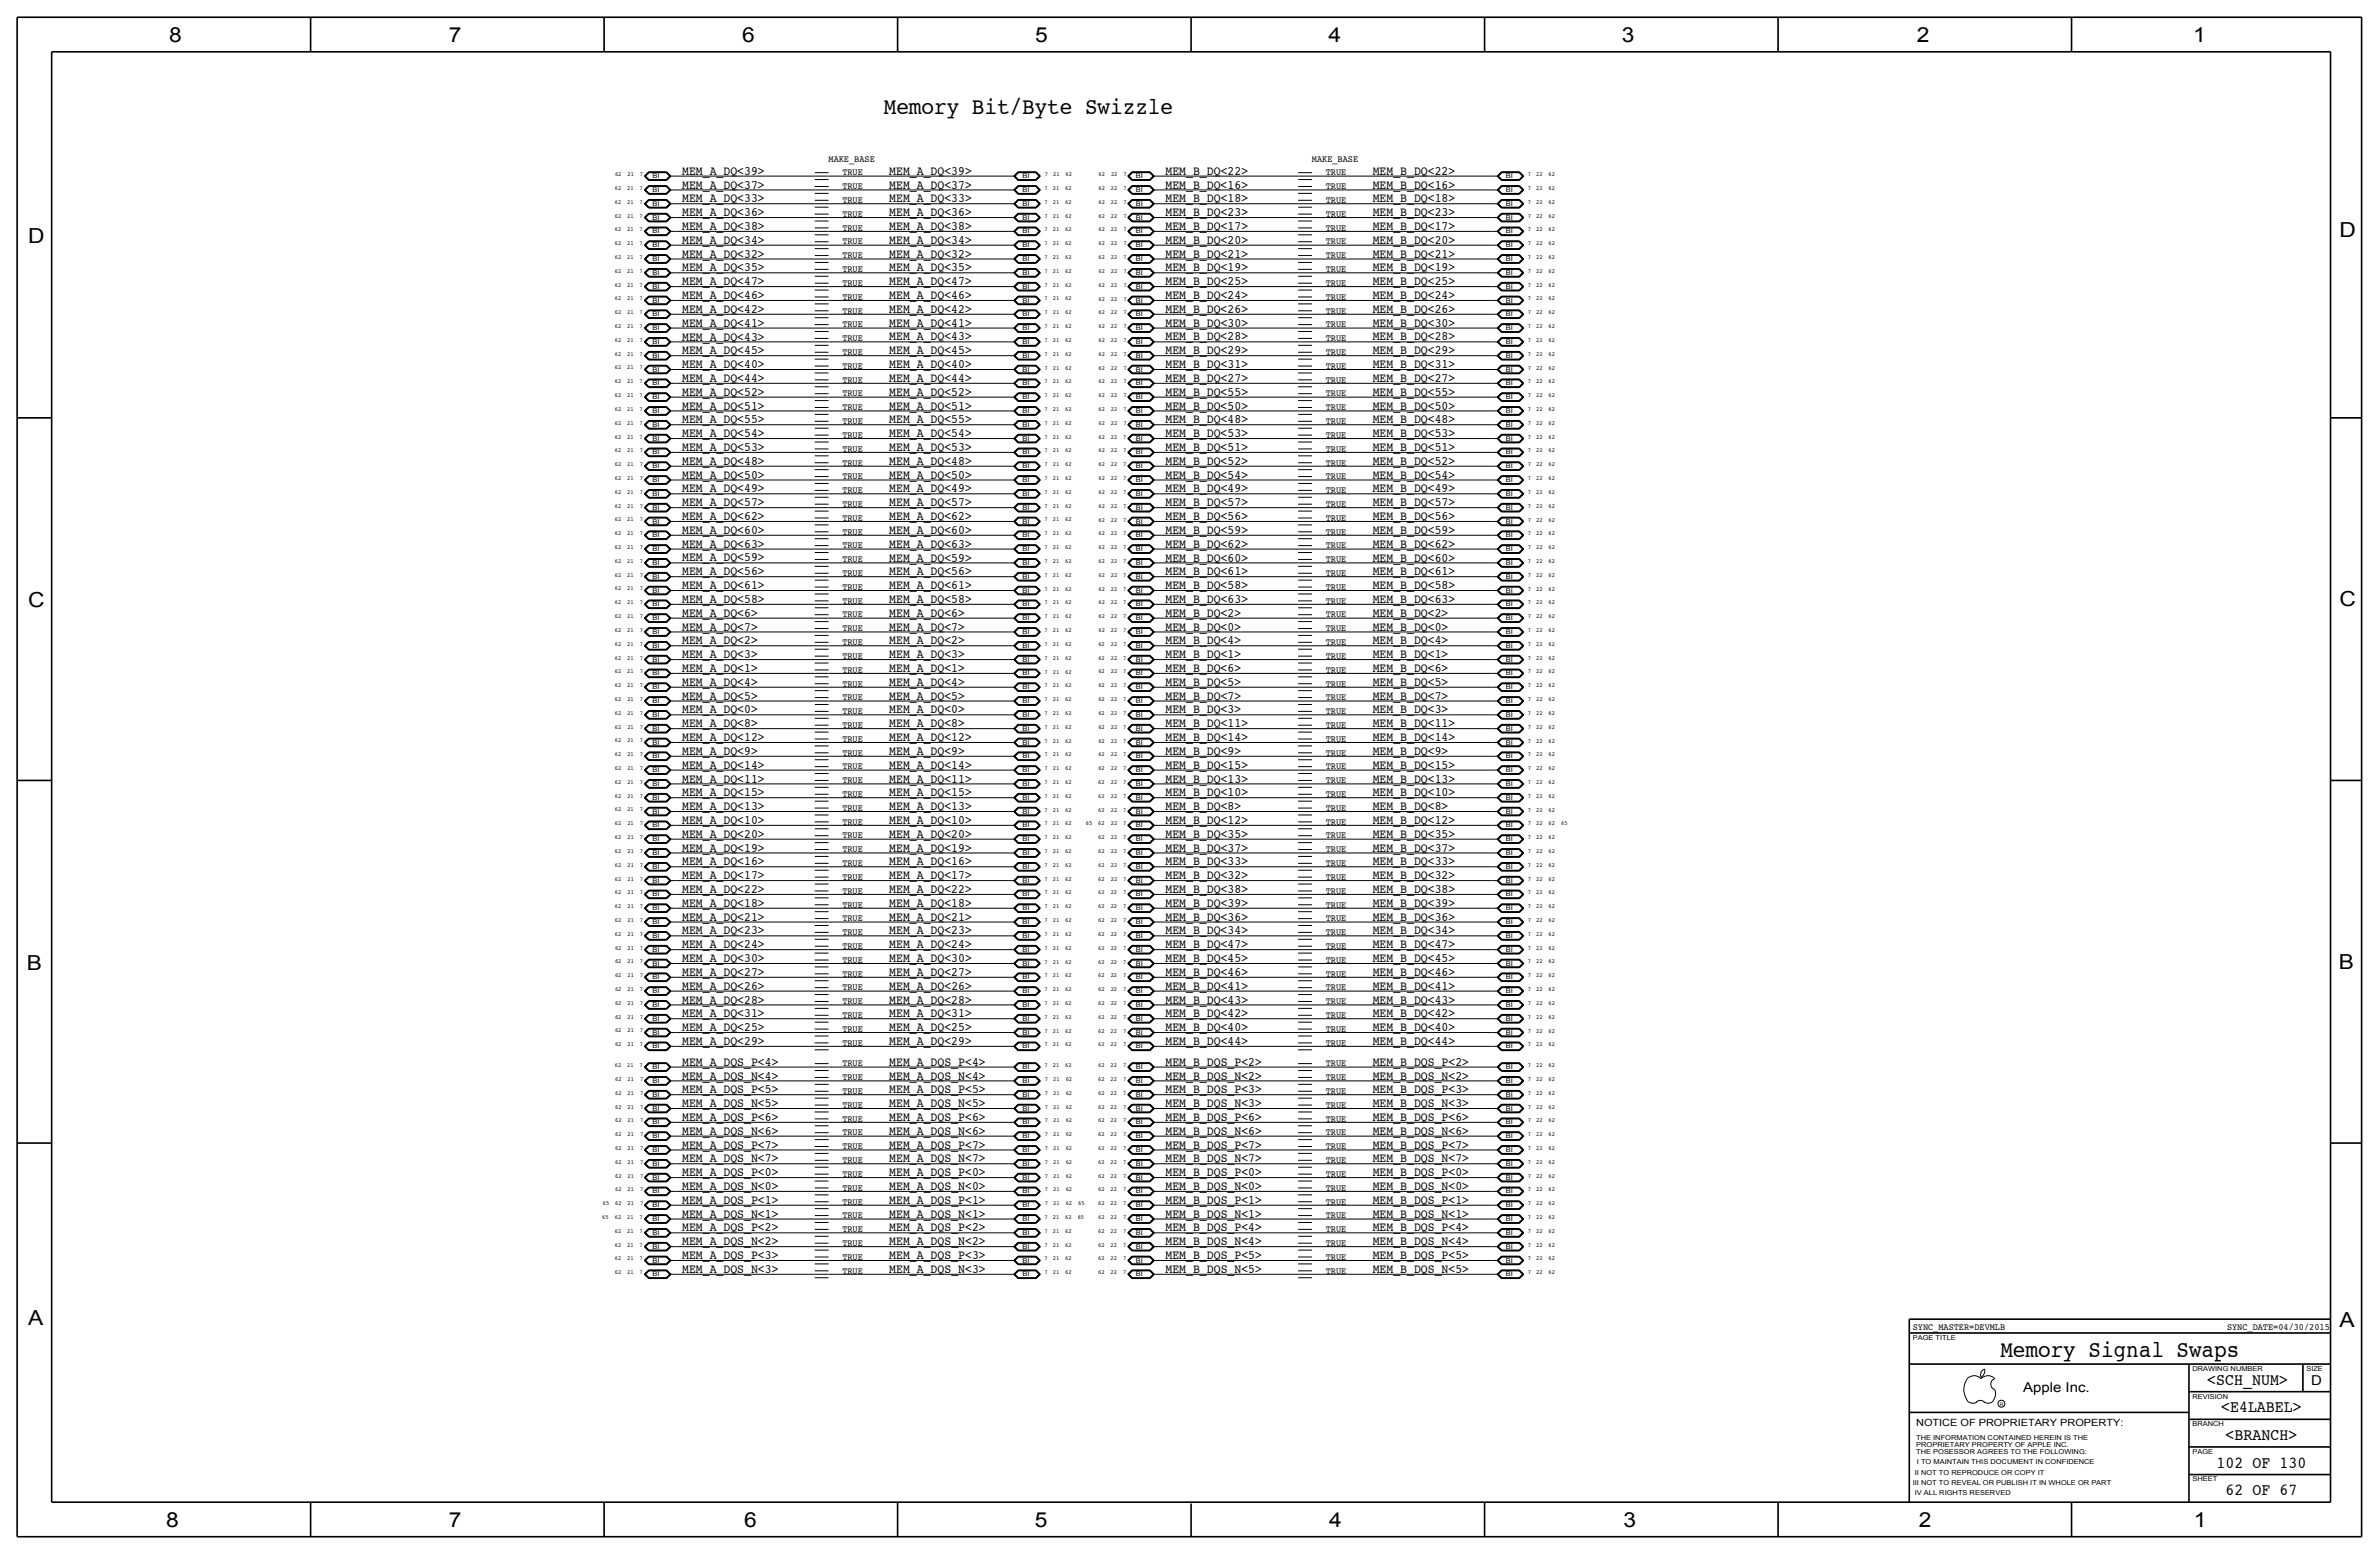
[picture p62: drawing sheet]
<svg xmlns="http://www.w3.org/2000/svg" width="875mm" height="572mm" viewBox="0 0 875 572" stroke-linecap="round" stroke-linejoin="round" font-family="sans-serif">
<defs><g id="words">
<g font-size="8.6">
<text x="325.1" y="41.9">Memory Bit/Byte Swizzle</text>
<text x="735.8" y="499.1">Memory Signal Swaps</text>
</g>
<g font-size="7.6">
<text x="62.2" y="15.5">8</text>
<text x="165" y="15.5">7</text>
<text x="273" y="15.5">6</text>
<text x="380.7" y="15.5">5</text>
<text x="488.6" y="15.5">4</text>
<text x="596.6" y="15.5">3</text>
<text x="705.1" y="15.5">2</text>
<text x="806.7" y="15.5">1</text>
<text x="10.4" y="89.4">D</text>
<text x="860.5" y="87.1">D</text>
<text x="10.4" y="223.3">C</text>
<text x="860.5" y="222.8">C</text>
<text x="9.8" y="356.6">B</text>
<text x="860.2" y="356.4">B</text>
<text x="10.4" y="487.4">A</text>
<text x="860.5" y="488.2">A</text>
<text x="61.2" y="561.6">8</text>
<text x="165" y="561.6">7</text>
<text x="273.8" y="561.6">6</text>
<text x="380.7" y="561.6">5</text>
<text x="488.9" y="561.6">4</text>
<text x="597.1" y="561.6">3</text>
<text x="705.8" y="561.6">2</text>
<text x="806.9" y="561.6">1</text>
</g>
<g font-size="6.2">
<text x="811.9" y="509.3">&lt;SCH_NUM&gt;</text>
<text x="817" y="519.4">&lt;E4LABEL&gt;</text>
<text x="818.6" y="529.6">&lt;BRANCH&gt;</text>
<text x="815.3" y="539.7">102 OF 130</text>
<text x="818.6" y="549.9">62 OF 67</text>
</g>
<g font-size="5">
<text x="850.1" y="509.3">D</text>
<text x="744.2" y="511.8">Apple Inc.</text>
</g>
<g font-size="4.7">
<text x="250.9" y="64.3">MEM_A_DQ&lt;39&gt;</text>
<text x="327.1" y="64.3">MEM_A_DQ&lt;39&gt;</text>
<text x="428.7" y="64.3">MEM_B_DQ&lt;22&gt;</text>
<text x="504.9" y="64.3">MEM_B_DQ&lt;22&gt;</text>
<text x="250.9" y="69.3">MEM_A_DQ&lt;37&gt;</text>
<text x="327.1" y="69.3">MEM_A_DQ&lt;37&gt;</text>
<text x="428.7" y="69.3">MEM_B_DQ&lt;16&gt;</text>
<text x="504.9" y="69.3">MEM_B_DQ&lt;16&gt;</text>
<text x="250.9" y="74.4">MEM_A_DQ&lt;33&gt;</text>
<text x="327.1" y="74.4">MEM_A_DQ&lt;33&gt;</text>
<text x="428.7" y="74.4">MEM_B_DQ&lt;18&gt;</text>
<text x="504.9" y="74.4">MEM_B_DQ&lt;18&gt;</text>
<text x="250.9" y="79.5">MEM_A_DQ&lt;36&gt;</text>
<text x="327.1" y="79.5">MEM_A_DQ&lt;36&gt;</text>
<text x="428.7" y="79.5">MEM_B_DQ&lt;23&gt;</text>
<text x="504.9" y="79.5">MEM_B_DQ&lt;23&gt;</text>
<text x="250.9" y="89.7">MEM_A_DQ&lt;34&gt;</text>
<text x="250.9" y="84.6">MEM_A_DQ&lt;38&gt;</text>
<text x="327.1" y="84.6">MEM_A_DQ&lt;38&gt;</text>
<text x="327.1" y="89.7">MEM_A_DQ&lt;34&gt;</text>
<text x="428.7" y="84.6">MEM_B_DQ&lt;17&gt;</text>
<text x="428.7" y="89.7">MEM_B_DQ&lt;20&gt;</text>
<text x="504.9" y="89.7">MEM_B_DQ&lt;20&gt;</text>
<text x="504.9" y="84.6">MEM_B_DQ&lt;17&gt;</text>
<text x="250.9" y="94.7">MEM_A_DQ&lt;32&gt;</text>
<text x="327.1" y="94.7">MEM_A_DQ&lt;32&gt;</text>
<text x="428.7" y="94.7">MEM_B_DQ&lt;21&gt;</text>
<text x="504.9" y="94.7">MEM_B_DQ&lt;21&gt;</text>
<text x="250.9" y="99.8">MEM_A_DQ&lt;35&gt;</text>
<text x="327.1" y="99.8">MEM_A_DQ&lt;35&gt;</text>
<text x="428.7" y="99.8">MEM_B_DQ&lt;19&gt;</text>
<text x="504.9" y="99.8">MEM_B_DQ&lt;19&gt;</text>
<text x="250.9" y="104.9">MEM_A_DQ&lt;47&gt;</text>
<text x="327.1" y="104.9">MEM_A_DQ&lt;47&gt;</text>
<text x="428.7" y="104.9">MEM_B_DQ&lt;25&gt;</text>
<text x="504.9" y="104.9">MEM_B_DQ&lt;25&gt;</text>
<text x="250.9" y="110">MEM_A_DQ&lt;46&gt;</text>
<text x="327.1" y="110">MEM_A_DQ&lt;46&gt;</text>
<text x="428.7" y="110">MEM_B_DQ&lt;24&gt;</text>
<text x="504.9" y="110">MEM_B_DQ&lt;24&gt;</text>
<text x="250.9" y="115.1">MEM_A_DQ&lt;42&gt;</text>
<text x="327.1" y="115.1">MEM_A_DQ&lt;42&gt;</text>
<text x="428.7" y="115.1">MEM_B_DQ&lt;26&gt;</text>
<text x="504.9" y="115.1">MEM_B_DQ&lt;26&gt;</text>
<text x="250.9" y="120.1">MEM_A_DQ&lt;41&gt;</text>
<text x="250.9" y="125.2">MEM_A_DQ&lt;43&gt;</text>
<text x="327.1" y="120.1">MEM_A_DQ&lt;41&gt;</text>
<text x="327.1" y="125.2">MEM_A_DQ&lt;43&gt;</text>
<text x="428.7" y="125.2">MEM_B_DQ&lt;28&gt;</text>
<text x="428.7" y="120.1">MEM_B_DQ&lt;30&gt;</text>
<text x="504.9" y="125.2">MEM_B_DQ&lt;28&gt;</text>
<text x="504.9" y="120.1">MEM_B_DQ&lt;30&gt;</text>
<text x="250.9" y="130.3">MEM_A_DQ&lt;45&gt;</text>
<text x="327.1" y="130.3">MEM_A_DQ&lt;45&gt;</text>
<text x="428.7" y="130.3">MEM_B_DQ&lt;29&gt;</text>
<text x="504.9" y="130.3">MEM_B_DQ&lt;29&gt;</text>
<text x="250.9" y="135.4">MEM_A_DQ&lt;40&gt;</text>
<text x="327.1" y="135.4">MEM_A_DQ&lt;40&gt;</text>
<text x="428.7" y="135.4">MEM_B_DQ&lt;31&gt;</text>
<text x="504.9" y="135.4">MEM_B_DQ&lt;31&gt;</text>
<text x="250.9" y="140.5">MEM_A_DQ&lt;44&gt;</text>
<text x="327.1" y="140.5">MEM_A_DQ&lt;44&gt;</text>
<text x="428.7" y="140.5">MEM_B_DQ&lt;27&gt;</text>
<text x="504.9" y="140.5">MEM_B_DQ&lt;27&gt;</text>
<text x="250.9" y="145.5">MEM_A_DQ&lt;52&gt;</text>
<text x="327.1" y="145.5">MEM_A_DQ&lt;52&gt;</text>
<text x="428.7" y="145.5">MEM_B_DQ&lt;55&gt;</text>
<text x="504.9" y="145.5">MEM_B_DQ&lt;55&gt;</text>
<text x="250.9" y="155.7">MEM_A_DQ&lt;55&gt;</text>
<text x="250.9" y="150.6">MEM_A_DQ&lt;51&gt;</text>
<text x="327.1" y="155.7">MEM_A_DQ&lt;55&gt;</text>
<text x="327.1" y="150.6">MEM_A_DQ&lt;51&gt;</text>
<text x="428.7" y="150.6">MEM_B_DQ&lt;50&gt;</text>
<text x="428.7" y="155.7">MEM_B_DQ&lt;48&gt;</text>
<text x="504.9" y="155.7">MEM_B_DQ&lt;48&gt;</text>
<text x="504.9" y="150.6">MEM_B_DQ&lt;50&gt;</text>
<text x="250.9" y="160.8">MEM_A_DQ&lt;54&gt;</text>
<text x="327.1" y="160.8">MEM_A_DQ&lt;54&gt;</text>
<text x="428.7" y="160.8">MEM_B_DQ&lt;53&gt;</text>
<text x="504.9" y="160.8">MEM_B_DQ&lt;53&gt;</text>
<text x="250.9" y="165.9">MEM_A_DQ&lt;53&gt;</text>
<text x="327.1" y="165.9">MEM_A_DQ&lt;53&gt;</text>
<text x="428.7" y="165.9">MEM_B_DQ&lt;51&gt;</text>
<text x="504.9" y="165.9">MEM_B_DQ&lt;51&gt;</text>
<text x="250.9" y="171">MEM_A_DQ&lt;48&gt;</text>
<text x="327.1" y="170.9">MEM_A_DQ&lt;48&gt;</text>
<text x="428.7" y="170.9">MEM_B_DQ&lt;52&gt;</text>
<text x="504.9" y="170.9">MEM_B_DQ&lt;52&gt;</text>
<text x="250.9" y="176">MEM_A_DQ&lt;50&gt;</text>
<text x="327.1" y="176">MEM_A_DQ&lt;50&gt;</text>
<text x="428.7" y="176">MEM_B_DQ&lt;54&gt;</text>
<text x="504.9" y="176">MEM_B_DQ&lt;54&gt;</text>
<text x="250.9" y="181.1">MEM_A_DQ&lt;49&gt;</text>
<text x="327.1" y="181.1">MEM_A_DQ&lt;49&gt;</text>
<text x="428.7" y="181.1">MEM_B_DQ&lt;49&gt;</text>
<text x="504.9" y="181.1">MEM_B_DQ&lt;49&gt;</text>
<text x="250.9" y="191.3">MEM_A_DQ&lt;62&gt;</text>
<text x="250.9" y="186.2">MEM_A_DQ&lt;57&gt;</text>
<text x="327.1" y="186.2">MEM_A_DQ&lt;57&gt;</text>
<text x="327.1" y="191.3">MEM_A_DQ&lt;62&gt;</text>
<text x="428.7" y="191.2">MEM_B_DQ&lt;56&gt;</text>
<text x="428.7" y="186.2">MEM_B_DQ&lt;57&gt;</text>
<text x="504.9" y="191.3">MEM_B_DQ&lt;56&gt;</text>
<text x="504.9" y="186.2">MEM_B_DQ&lt;57&gt;</text>
<text x="250.9" y="196.3">MEM_A_DQ&lt;60&gt;</text>
<text x="327.1" y="196.3">MEM_A_DQ&lt;60&gt;</text>
<text x="428.7" y="196.3">MEM_B_DQ&lt;59&gt;</text>
<text x="504.9" y="196.3">MEM_B_DQ&lt;59&gt;</text>
<text x="250.9" y="201.4">MEM_A_DQ&lt;63&gt;</text>
<text x="327.1" y="201.4">MEM_A_DQ&lt;63&gt;</text>
<text x="428.7" y="201.4">MEM_B_DQ&lt;62&gt;</text>
<text x="504.9" y="201.4">MEM_B_DQ&lt;62&gt;</text>
<text x="250.9" y="206.5">MEM_A_DQ&lt;59&gt;</text>
<text x="327.1" y="206.5">MEM_A_DQ&lt;59&gt;</text>
<text x="428.7" y="206.5">MEM_B_DQ&lt;60&gt;</text>
<text x="504.9" y="206.5">MEM_B_DQ&lt;60&gt;</text>
<text x="250.9" y="211.6">MEM_A_DQ&lt;56&gt;</text>
<text x="327.1" y="211.6">MEM_A_DQ&lt;56&gt;</text>
<text x="428.7" y="211.6">MEM_B_DQ&lt;61&gt;</text>
<text x="504.9" y="211.6">MEM_B_DQ&lt;61&gt;</text>
<text x="250.9" y="221.7">MEM_A_DQ&lt;58&gt;</text>
<text x="250.9" y="216.6">MEM_A_DQ&lt;61&gt;</text>
<text x="327.1" y="216.7">MEM_A_DQ&lt;61&gt;</text>
<text x="327.1" y="221.7">MEM_A_DQ&lt;58&gt;</text>
<text x="428.7" y="216.7">MEM_B_DQ&lt;58&gt;</text>
<text x="428.7" y="221.7">MEM_B_DQ&lt;63&gt;</text>
<text x="504.9" y="216.7">MEM_B_DQ&lt;58&gt;</text>
<text x="504.9" y="221.7">MEM_B_DQ&lt;63&gt;</text>
<text x="250.9" y="226.8">MEM_A_DQ&lt;6&gt;</text>
<text x="327.1" y="226.8">MEM_A_DQ&lt;6&gt;</text>
<text x="428.7" y="226.8">MEM_B_DQ&lt;2&gt;</text>
<text x="504.9" y="226.8">MEM_B_DQ&lt;2&gt;</text>
<text x="250.9" y="231.9">MEM_A_DQ&lt;7&gt;</text>
<text x="327.1" y="231.9">MEM_A_DQ&lt;7&gt;</text>
<text x="428.7" y="231.9">MEM_B_DQ&lt;0&gt;</text>
<text x="504.9" y="231.9">MEM_B_DQ&lt;0&gt;</text>
<text x="250.9" y="237">MEM_A_DQ&lt;2&gt;</text>
<text x="327.1" y="237">MEM_A_DQ&lt;2&gt;</text>
<text x="428.7" y="237">MEM_B_DQ&lt;4&gt;</text>
<text x="504.9" y="237">MEM_B_DQ&lt;4&gt;</text>
<text x="250.9" y="242.1">MEM_A_DQ&lt;3&gt;</text>
<text x="327.1" y="242.1">MEM_A_DQ&lt;3&gt;</text>
<text x="428.7" y="242.1">MEM_B_DQ&lt;1&gt;</text>
<text x="504.9" y="242.1">MEM_B_DQ&lt;1&gt;</text>
<text x="250.9" y="247.1">MEM_A_DQ&lt;1&gt;</text>
<text x="327.1" y="247.1">MEM_A_DQ&lt;1&gt;</text>
<text x="428.7" y="247.1">MEM_B_DQ&lt;6&gt;</text>
<text x="504.9" y="247.1">MEM_B_DQ&lt;6&gt;</text>
<text x="250.9" y="252.2">MEM_A_DQ&lt;4&gt;</text>
<text x="250.9" y="257.3">MEM_A_DQ&lt;5&gt;</text>
<text x="327.1" y="252.2">MEM_A_DQ&lt;4&gt;</text>
<text x="327.1" y="257.3">MEM_A_DQ&lt;5&gt;</text>
<text x="428.7" y="252.2">MEM_B_DQ&lt;5&gt;</text>
<text x="428.7" y="257.3">MEM_B_DQ&lt;7&gt;</text>
<text x="504.9" y="252.2">MEM_B_DQ&lt;5&gt;</text>
<text x="504.9" y="257.3">MEM_B_DQ&lt;7&gt;</text>
<text x="250.9" y="262.4">MEM_A_DQ&lt;0&gt;</text>
<text x="327.1" y="262.4">MEM_A_DQ&lt;0&gt;</text>
<text x="428.7" y="262.4">MEM_B_DQ&lt;3&gt;</text>
<text x="504.9" y="262.4">MEM_B_DQ&lt;3&gt;</text>
<text x="250.9" y="267.5">MEM_A_DQ&lt;8&gt;</text>
<text x="327.1" y="267.5">MEM_A_DQ&lt;8&gt;</text>
<text x="428.7" y="267.4">MEM_B_DQ&lt;11&gt;</text>
<text x="504.9" y="267.5">MEM_B_DQ&lt;11&gt;</text>
<text x="250.9" y="272.5">MEM_A_DQ&lt;12&gt;</text>
<text x="327.1" y="272.5">MEM_A_DQ&lt;12&gt;</text>
<text x="428.7" y="272.5">MEM_B_DQ&lt;14&gt;</text>
<text x="504.9" y="272.5">MEM_B_DQ&lt;14&gt;</text>
<text x="250.9" y="277.6">MEM_A_DQ&lt;9&gt;</text>
<text x="327.1" y="277.6">MEM_A_DQ&lt;9&gt;</text>
<text x="428.7" y="277.6">MEM_B_DQ&lt;9&gt;</text>
<text x="504.9" y="277.6">MEM_B_DQ&lt;9&gt;</text>
<text x="250.9" y="287.8">MEM_A_DQ&lt;11&gt;</text>
<text x="250.9" y="282.7">MEM_A_DQ&lt;14&gt;</text>
<text x="327.1" y="282.7">MEM_A_DQ&lt;14&gt;</text>
<text x="327.1" y="287.8">MEM_A_DQ&lt;11&gt;</text>
<text x="428.7" y="282.7">MEM_B_DQ&lt;15&gt;</text>
<text x="428.7" y="287.8">MEM_B_DQ&lt;13&gt;</text>
<text x="504.9" y="287.8">MEM_B_DQ&lt;13&gt;</text>
<text x="504.9" y="282.7">MEM_B_DQ&lt;15&gt;</text>
<text x="250.9" y="292.9">MEM_A_DQ&lt;15&gt;</text>
<text x="327.1" y="292.9">MEM_A_DQ&lt;15&gt;</text>
<text x="428.7" y="292.9">MEM_B_DQ&lt;10&gt;</text>
<text x="504.9" y="292.9">MEM_B_DQ&lt;10&gt;</text>
<text x="250.9" y="297.9">MEM_A_DQ&lt;13&gt;</text>
<text x="327.1" y="297.9">MEM_A_DQ&lt;13&gt;</text>
<text x="428.7" y="297.9">MEM_B_DQ&lt;8&gt;</text>
<text x="504.9" y="297.9">MEM_B_DQ&lt;8&gt;</text>
<text x="250.9" y="303">MEM_A_DQ&lt;10&gt;</text>
<text x="327.1" y="303">MEM_A_DQ&lt;10&gt;</text>
<text x="428.7" y="303">MEM_B_DQ&lt;12&gt;</text>
<text x="504.9" y="303">MEM_B_DQ&lt;12&gt;</text>
<text x="250.9" y="308.1">MEM_A_DQ&lt;20&gt;</text>
<text x="327.1" y="308.1">MEM_A_DQ&lt;20&gt;</text>
<text x="428.7" y="308.1">MEM_B_DQ&lt;35&gt;</text>
<text x="504.9" y="308.1">MEM_B_DQ&lt;35&gt;</text>
<text x="250.9" y="313.2">MEM_A_DQ&lt;19&gt;</text>
<text x="327.1" y="313.2">MEM_A_DQ&lt;19&gt;</text>
<text x="428.7" y="313.2">MEM_B_DQ&lt;37&gt;</text>
<text x="504.9" y="313.2">MEM_B_DQ&lt;37&gt;</text>
<text x="250.9" y="323.3">MEM_A_DQ&lt;17&gt;</text>
<text x="250.9" y="318.3">MEM_A_DQ&lt;16&gt;</text>
<text x="327.1" y="323.3">MEM_A_DQ&lt;17&gt;</text>
<text x="327.1" y="318.3">MEM_A_DQ&lt;16&gt;</text>
<text x="428.7" y="323.3">MEM_B_DQ&lt;32&gt;</text>
<text x="428.7" y="318.3">MEM_B_DQ&lt;33&gt;</text>
<text x="504.9" y="318.3">MEM_B_DQ&lt;33&gt;</text>
<text x="504.9" y="323.3">MEM_B_DQ&lt;32&gt;</text>
<text x="250.9" y="328.4">MEM_A_DQ&lt;22&gt;</text>
<text x="327.1" y="328.4">MEM_A_DQ&lt;22&gt;</text>
<text x="428.7" y="328.4">MEM_B_DQ&lt;38&gt;</text>
<text x="504.9" y="328.4">MEM_B_DQ&lt;38&gt;</text>
<text x="250.9" y="333.5">MEM_A_DQ&lt;18&gt;</text>
<text x="327.1" y="333.5">MEM_A_DQ&lt;18&gt;</text>
<text x="428.7" y="333.5">MEM_B_DQ&lt;39&gt;</text>
<text x="504.9" y="333.5">MEM_B_DQ&lt;39&gt;</text>
<text x="250.9" y="338.6">MEM_A_DQ&lt;21&gt;</text>
<text x="327.1" y="338.6">MEM_A_DQ&lt;21&gt;</text>
<text x="428.7" y="338.6">MEM_B_DQ&lt;36&gt;</text>
<text x="504.9" y="338.6">MEM_B_DQ&lt;36&gt;</text>
<text x="250.9" y="343.7">MEM_A_DQ&lt;23&gt;</text>
<text x="327.1" y="343.7">MEM_A_DQ&lt;23&gt;</text>
<text x="428.7" y="343.7">MEM_B_DQ&lt;34&gt;</text>
<text x="504.9" y="343.7">MEM_B_DQ&lt;34&gt;</text>
<text x="250.9" y="348.7">MEM_A_DQ&lt;24&gt;</text>
<text x="250.9" y="353.8">MEM_A_DQ&lt;30&gt;</text>
<text x="327.1" y="348.7">MEM_A_DQ&lt;24&gt;</text>
<text x="327.1" y="353.8">MEM_A_DQ&lt;30&gt;</text>
<text x="428.7" y="348.7">MEM_B_DQ&lt;47&gt;</text>
<text x="428.7" y="353.8">MEM_B_DQ&lt;45&gt;</text>
<text x="504.9" y="353.8">MEM_B_DQ&lt;45&gt;</text>
<text x="504.9" y="348.7">MEM_B_DQ&lt;47&gt;</text>
<text x="250.9" y="358.9">MEM_A_DQ&lt;27&gt;</text>
<text x="327.1" y="358.9">MEM_A_DQ&lt;27&gt;</text>
<text x="428.7" y="358.9">MEM_B_DQ&lt;46&gt;</text>
<text x="504.9" y="358.9">MEM_B_DQ&lt;46&gt;</text>
<text x="250.9" y="364">MEM_A_DQ&lt;26&gt;</text>
<text x="327.1" y="364">MEM_A_DQ&lt;26&gt;</text>
<text x="428.7" y="364">MEM_B_DQ&lt;41&gt;</text>
<text x="504.9" y="364">MEM_B_DQ&lt;41&gt;</text>
<text x="250.9" y="369.1">MEM_A_DQ&lt;28&gt;</text>
<text x="327.1" y="369.1">MEM_A_DQ&lt;28&gt;</text>
<text x="428.7" y="369.1">MEM_B_DQ&lt;43&gt;</text>
<text x="504.9" y="369.1">MEM_B_DQ&lt;43&gt;</text>
<text x="250.9" y="374.1">MEM_A_DQ&lt;31&gt;</text>
<text x="327.1" y="374.1">MEM_A_DQ&lt;31&gt;</text>
<text x="428.7" y="374.1">MEM_B_DQ&lt;42&gt;</text>
<text x="504.9" y="374.1">MEM_B_DQ&lt;42&gt;</text>
<text x="250.9" y="379.2">MEM_A_DQ&lt;25&gt;</text>
<text x="327.1" y="379.2">MEM_A_DQ&lt;25&gt;</text>
<text x="428.7" y="379.2">MEM_B_DQ&lt;40&gt;</text>
<text x="504.9" y="379.2">MEM_B_DQ&lt;40&gt;</text>
<text x="250.9" y="384.3">MEM_A_DQ&lt;29&gt;</text>
<text x="327.1" y="384.3">MEM_A_DQ&lt;29&gt;</text>
<text x="428.7" y="384.3">MEM_B_DQ&lt;44&gt;</text>
<text x="504.9" y="384.3">MEM_B_DQ&lt;44&gt;</text>
<text x="250.9" y="391.9">MEM_A_DQS_P&lt;4&gt;</text>
<text x="327.1" y="391.9">MEM_A_DQS_P&lt;4&gt;</text>
<text x="428.7" y="391.9">MEM_B_DQS_P&lt;2&gt;</text>
<text x="504.9" y="391.9">MEM_B_DQS_P&lt;2&gt;</text>
<text x="250.9" y="397">MEM_A_DQS_N&lt;4&gt;</text>
<text x="327.1" y="397">MEM_A_DQS_N&lt;4&gt;</text>
<text x="428.7" y="397">MEM_B_DQS_N&lt;2&gt;</text>
<text x="504.9" y="397">MEM_B_DQS_N&lt;2&gt;</text>
<text x="250.9" y="402.1">MEM_A_DQS_P&lt;5&gt;</text>
<text x="250.9" y="407.2">MEM_A_DQS_N&lt;5&gt;</text>
<text x="327.1" y="402.1">MEM_A_DQS_P&lt;5&gt;</text>
<text x="327.1" y="407.2">MEM_A_DQS_N&lt;5&gt;</text>
<text x="428.7" y="407.2">MEM_B_DQS_N&lt;3&gt;</text>
<text x="428.7" y="402.1">MEM_B_DQS_P&lt;3&gt;</text>
<text x="504.9" y="407.2">MEM_B_DQS_N&lt;3&gt;</text>
<text x="504.9" y="402.1">MEM_B_DQS_P&lt;3&gt;</text>
<text x="250.9" y="412.2">MEM_A_DQS_P&lt;6&gt;</text>
<text x="327.1" y="412.2">MEM_A_DQS_P&lt;6&gt;</text>
<text x="428.7" y="412.2">MEM_B_DQS_P&lt;6&gt;</text>
<text x="504.9" y="412.2">MEM_B_DQS_P&lt;6&gt;</text>
<text x="250.9" y="417.3">MEM_A_DQS_N&lt;6&gt;</text>
<text x="327.1" y="417.3">MEM_A_DQS_N&lt;6&gt;</text>
<text x="428.7" y="417.3">MEM_B_DQS_N&lt;6&gt;</text>
<text x="504.9" y="417.3">MEM_B_DQS_N&lt;6&gt;</text>
<text x="250.9" y="422.4">MEM_A_DQS_P&lt;7&gt;</text>
<text x="327.1" y="422.4">MEM_A_DQS_P&lt;7&gt;</text>
<text x="428.7" y="422.4">MEM_B_DQS_P&lt;7&gt;</text>
<text x="504.9" y="422.4">MEM_B_DQS_P&lt;7&gt;</text>
<text x="250.9" y="427.5">MEM_A_DQS_N&lt;7&gt;</text>
<text x="327.1" y="427.5">MEM_A_DQS_N&lt;7&gt;</text>
<text x="428.7" y="427.5">MEM_B_DQS_N&lt;7&gt;</text>
<text x="504.9" y="427.5">MEM_B_DQS_N&lt;7&gt;</text>
<text x="250.9" y="432.6">MEM_A_DQS_P&lt;0&gt;</text>
<text x="250.9" y="437.6">MEM_A_DQS_N&lt;0&gt;</text>
<text x="327.1" y="437.6">MEM_A_DQS_N&lt;0&gt;</text>
<text x="327.1" y="432.6">MEM_A_DQS_P&lt;0&gt;</text>
<text x="428.7" y="437.6">MEM_B_DQS_N&lt;0&gt;</text>
<text x="428.7" y="432.6">MEM_B_DQS_P&lt;0&gt;</text>
<text x="504.9" y="432.6">MEM_B_DQS_P&lt;0&gt;</text>
<text x="504.9" y="437.6">MEM_B_DQS_N&lt;0&gt;</text>
<text x="250.9" y="442.7">MEM_A_DQS_P&lt;1&gt;</text>
<text x="327.1" y="442.7">MEM_A_DQS_P&lt;1&gt;</text>
<text x="428.7" y="442.7">MEM_B_DQS_P&lt;1&gt;</text>
<text x="504.9" y="442.7">MEM_B_DQS_P&lt;1&gt;</text>
<text x="250.9" y="447.8">MEM_A_DQS_N&lt;1&gt;</text>
<text x="327.1" y="447.8">MEM_A_DQS_N&lt;1&gt;</text>
<text x="428.7" y="447.8">MEM_B_DQS_N&lt;1&gt;</text>
<text x="504.9" y="447.8">MEM_B_DQS_N&lt;1&gt;</text>
<text x="250.9" y="452.9">MEM_A_DQS_P&lt;2&gt;</text>
<text x="327.1" y="452.9">MEM_A_DQS_P&lt;2&gt;</text>
<text x="428.7" y="452.9">MEM_B_DQS_P&lt;4&gt;</text>
<text x="504.9" y="452.9">MEM_B_DQS_P&lt;4&gt;</text>
<text x="250.9" y="458">MEM_A_DQS_N&lt;2&gt;</text>
<text x="327.1" y="457.9">MEM_A_DQS_N&lt;2&gt;</text>
<text x="428.7" y="458">MEM_B_DQS_N&lt;4&gt;</text>
<text x="504.9" y="458">MEM_B_DQS_N&lt;4&gt;</text>
<text x="250.9" y="463">MEM_A_DQS_P&lt;3&gt;</text>
<text x="327.1" y="463">MEM_A_DQS_P&lt;3&gt;</text>
<text x="428.7" y="463">MEM_B_DQS_P&lt;5&gt;</text>
<text x="504.9" y="463">MEM_B_DQS_P&lt;5&gt;</text>
<text x="250.9" y="468.1">MEM_A_DQS_N&lt;3&gt;</text>
<text x="327.1" y="468.1">MEM_A_DQS_N&lt;3&gt;</text>
<text x="428.7" y="468.1">MEM_B_DQS_N&lt;5&gt;</text>
<text x="504.9" y="468.1">MEM_B_DQS_N&lt;5&gt;</text>
</g>
<text font-size="3.7" x="704.8" y="524.5">NOTICE OF PROPRIETARY PROPERTY:</text>
<g font-size="3.5">
<text x="304.7" y="59.7">MAKE_BASE</text>
<text x="482.5" y="59.7">MAKE_BASE</text>
<text x="309.8" y="64.5">TRUE</text>
<text x="487.6" y="64.5">TRUE</text>
<text x="309.8" y="69.6">TRUE</text>
<text x="487.6" y="69.6">TRUE</text>
<text x="309.8" y="74.7">TRUE</text>
<text x="487.6" y="74.7">TRUE</text>
<text x="309.8" y="79.8">TRUE</text>
<text x="487.6" y="79.8">TRUE</text>
<text x="309.8" y="84.8">TRUE</text>
<text x="309.8" y="89.9">TRUE</text>
<text x="487.6" y="89.9">TRUE</text>
<text x="487.6" y="84.8">TRUE</text>
<text x="309.8" y="95">TRUE</text>
<text x="487.6" y="95">TRUE</text>
<text x="309.8" y="100.1">TRUE</text>
<text x="487.6" y="100.1">TRUE</text>
<text x="309.8" y="105.2">TRUE</text>
<text x="487.6" y="105.2">TRUE</text>
<text x="309.8" y="110.2">TRUE</text>
<text x="487.6" y="110.2">TRUE</text>
<text x="309.8" y="115.3">TRUE</text>
<text x="487.6" y="115.3">TRUE</text>
<text x="309.8" y="120.4">TRUE</text>
<text x="309.8" y="125.5">TRUE</text>
<text x="487.6" y="120.4">TRUE</text>
<text x="487.6" y="125.5">TRUE</text>
<text x="309.8" y="130.6">TRUE</text>
<text x="487.6" y="130.6">TRUE</text>
<text x="309.8" y="135.6">TRUE</text>
<text x="487.6" y="135.6">TRUE</text>
<text x="309.8" y="140.7">TRUE</text>
<text x="487.6" y="140.7">TRUE</text>
<text x="309.8" y="145.8">TRUE</text>
<text x="487.6" y="145.8">TRUE</text>
<text x="309.8" y="156">TRUE</text>
<text x="309.8" y="150.9">TRUE</text>
<text x="487.6" y="156">TRUE</text>
<text x="487.6" y="150.9">TRUE</text>
<text x="309.8" y="161">TRUE</text>
<text x="487.6" y="161">TRUE</text>
<text x="309.8" y="166.1">TRUE</text>
<text x="487.6" y="166.1">TRUE</text>
<text x="309.8" y="171.2">TRUE</text>
<text x="487.6" y="171.2">TRUE</text>
<text x="309.8" y="176.3">TRUE</text>
<text x="487.6" y="176.3">TRUE</text>
<text x="309.8" y="181.4">TRUE</text>
<text x="487.6" y="181.4">TRUE</text>
<text x="309.8" y="186.4">TRUE</text>
<text x="309.8" y="191.5">TRUE</text>
<text x="487.6" y="191.5">TRUE</text>
<text x="487.6" y="186.4">TRUE</text>
<text x="309.8" y="196.6">TRUE</text>
<text x="487.6" y="196.6">TRUE</text>
<text x="309.8" y="201.7">TRUE</text>
<text x="487.6" y="201.7">TRUE</text>
<text x="309.8" y="206.8">TRUE</text>
<text x="487.6" y="206.8">TRUE</text>
<text x="309.8" y="211.8">TRUE</text>
<text x="487.6" y="211.8">TRUE</text>
<text x="309.8" y="216.9">TRUE</text>
<text x="309.8" y="222">TRUE</text>
<text x="487.6" y="216.9">TRUE</text>
<text x="487.6" y="222">TRUE</text>
<text x="309.8" y="227.1">TRUE</text>
<text x="487.6" y="227.1">TRUE</text>
<text x="309.8" y="232.2">TRUE</text>
<text x="487.6" y="232.2">TRUE</text>
<text x="309.8" y="237.2">TRUE</text>
<text x="487.6" y="237.2">TRUE</text>
<text x="309.8" y="242.3">TRUE</text>
<text x="487.6" y="242.3">TRUE</text>
<text x="309.8" y="247.4">TRUE</text>
<text x="487.6" y="247.4">TRUE</text>
<text x="309.8" y="252.5">TRUE</text>
<text x="309.8" y="257.6">TRUE</text>
<text x="487.6" y="252.5">TRUE</text>
<text x="487.6" y="257.6">TRUE</text>
<text x="309.8" y="262.6">TRUE</text>
<text x="487.6" y="262.6">TRUE</text>
<text x="309.8" y="267.7">TRUE</text>
<text x="487.6" y="267.7">TRUE</text>
<text x="309.8" y="272.8">TRUE</text>
<text x="487.6" y="272.8">TRUE</text>
<text x="309.8" y="277.9">TRUE</text>
<text x="487.6" y="277.9">TRUE</text>
<text x="309.8" y="283">TRUE</text>
<text x="487.6" y="283">TRUE</text>
<text x="309.8" y="288">TRUE</text>
<text x="309.8" y="293.1">TRUE</text>
<text x="487.6" y="293.1">TRUE</text>
<text x="487.6" y="288">TRUE</text>
<text x="309.8" y="298.2">TRUE</text>
<text x="487.6" y="298.2">TRUE</text>
<text x="309.8" y="303.3">TRUE</text>
<text x="487.6" y="303.3">TRUE</text>
<text x="309.8" y="308.4">TRUE</text>
<text x="487.6" y="308.4">TRUE</text>
<text x="309.8" y="313.4">TRUE</text>
<text x="487.6" y="313.4">TRUE</text>
<text x="309.8" y="323.6">TRUE</text>
<text x="309.8" y="318.5">TRUE</text>
<text x="487.6" y="318.5">TRUE</text>
<text x="487.6" y="323.6">TRUE</text>
<text x="309.8" y="328.7">TRUE</text>
<text x="487.6" y="328.7">TRUE</text>
<text x="309.8" y="333.8">TRUE</text>
<text x="487.6" y="333.8">TRUE</text>
<text x="309.8" y="338.8">TRUE</text>
<text x="487.6" y="338.8">TRUE</text>
<text x="309.8" y="343.9">TRUE</text>
<text x="487.6" y="343.9">TRUE</text>
<text x="309.8" y="349">TRUE</text>
<text x="487.6" y="349">TRUE</text>
<text x="309.8" y="359.2">TRUE</text>
<text x="309.8" y="354.1">TRUE</text>
<text x="487.6" y="354.1">TRUE</text>
<text x="487.6" y="359.2">TRUE</text>
<text x="309.8" y="364.2">TRUE</text>
<text x="487.6" y="364.2">TRUE</text>
<text x="309.8" y="369.3">TRUE</text>
<text x="487.6" y="369.3">TRUE</text>
<text x="309.8" y="374.4">TRUE</text>
<text x="487.6" y="374.4">TRUE</text>
<text x="309.8" y="379.5">TRUE</text>
<text x="487.6" y="379.5">TRUE</text>
<text x="309.8" y="384.6">TRUE</text>
<text x="487.6" y="384.6">TRUE</text>
<text x="309.8" y="392.2">TRUE</text>
<text x="487.6" y="392.2">TRUE</text>
<text x="309.8" y="397.3">TRUE</text>
<text x="487.6" y="397.3">TRUE</text>
<text x="309.8" y="402.3">TRUE</text>
<text x="309.8" y="407.4">TRUE</text>
<text x="487.6" y="407.4">TRUE</text>
<text x="487.6" y="402.3">TRUE</text>
<text x="309.8" y="412.5">TRUE</text>
<text x="487.6" y="412.5">TRUE</text>
<text x="309.8" y="417.6">TRUE</text>
<text x="487.6" y="417.6">TRUE</text>
<text x="309.8" y="422.7">TRUE</text>
<text x="487.6" y="422.7">TRUE</text>
<text x="309.8" y="427.7">TRUE</text>
<text x="487.6" y="427.7">TRUE</text>
<text x="309.8" y="437.9">TRUE</text>
<text x="309.8" y="432.8">TRUE</text>
<text x="487.6" y="432.8">TRUE</text>
<text x="487.6" y="437.9">TRUE</text>
<text x="309.8" y="443">TRUE</text>
<text x="487.6" y="443">TRUE</text>
<text x="309.8" y="448.1">TRUE</text>
<text x="487.6" y="448.1">TRUE</text>
<text x="309.8" y="453.1">TRUE</text>
<text x="487.6" y="453.1">TRUE</text>
<text x="309.8" y="458.2">TRUE</text>
<text x="487.6" y="458.2">TRUE</text>
<text x="309.8" y="463.3">TRUE</text>
<text x="487.6" y="463.3">TRUE</text>
<text x="309.8" y="468.4">TRUE</text>
<text x="487.6" y="468.4">TRUE</text>
<text x="703.5" y="488.9">SYNC_MASTER=DEVMLB</text>
<text x="819.1" y="488.9">SYNC_DATE=04/30/2015</text>
</g>
<g font-size="2.5">
<text x="240" y="65.5">BI</text>
<text x="376.1" y="65.5">BI</text>
<text x="417.8" y="65.5">BI</text>
<text x="553.9" y="65.5">BI</text>
<text x="240" y="70.6">BI</text>
<text x="376.1" y="70.6">BI</text>
<text x="417.8" y="70.6">BI</text>
<text x="553.9" y="70.6">BI</text>
<text x="240" y="75.7">BI</text>
<text x="376.1" y="75.7">BI</text>
<text x="417.8" y="75.7">BI</text>
<text x="553.9" y="75.7">BI</text>
<text x="240" y="80.8">BI</text>
<text x="376.1" y="80.8">BI</text>
<text x="417.8" y="80.8">BI</text>
<text x="553.9" y="80.8">BI</text>
<text x="240" y="85.9">BI</text>
<text x="376.1" y="85.9">BI</text>
<text x="417.8" y="85.9">BI</text>
<text x="553.9" y="85.9">BI</text>
<text x="240" y="90.9">BI</text>
<text x="376.1" y="90.9">BI</text>
<text x="417.8" y="90.9">BI</text>
<text x="553.9" y="90.9">BI</text>
<text x="240" y="96">BI</text>
<text x="240" y="101.1">BI</text>
<text x="376.1" y="96">BI</text>
<text x="376.1" y="101.1">BI</text>
<text x="417.8" y="101.1">BI</text>
<text x="417.8" y="96">BI</text>
<text x="553.9" y="101.1">BI</text>
<text x="553.9" y="96">BI</text>
<text x="240" y="106.2">BI</text>
<text x="376.1" y="106.2">BI</text>
<text x="417.8" y="106.2">BI</text>
<text x="553.9" y="106.2">BI</text>
<text x="240" y="111.3">BI</text>
<text x="376.1" y="111.3">BI</text>
<text x="417.8" y="111.3">BI</text>
<text x="553.9" y="111.3">BI</text>
<text x="240" y="116.3">BI</text>
<text x="376.1" y="116.3">BI</text>
<text x="417.8" y="116.3">BI</text>
<text x="553.9" y="116.3">BI</text>
<text x="240" y="121.4">BI</text>
<text x="376.1" y="121.4">BI</text>
<text x="417.8" y="121.4">BI</text>
<text x="553.9" y="121.4">BI</text>
<text x="240" y="126.5">BI</text>
<text x="240" y="131.6">BI</text>
<text x="376.1" y="126.5">BI</text>
<text x="376.1" y="131.6">BI</text>
<text x="417.8" y="131.6">BI</text>
<text x="417.8" y="126.5">BI</text>
<text x="553.9" y="131.6">BI</text>
<text x="553.9" y="126.5">BI</text>
<text x="240" y="136.7">BI</text>
<text x="376.1" y="136.7">BI</text>
<text x="417.8" y="136.7">BI</text>
<text x="553.9" y="136.7">BI</text>
<text x="240" y="141.7">BI</text>
<text x="376.1" y="141.7">BI</text>
<text x="417.8" y="141.7">BI</text>
<text x="553.9" y="141.7">BI</text>
<text x="240" y="146.8">BI</text>
<text x="376.1" y="146.8">BI</text>
<text x="417.8" y="146.8">BI</text>
<text x="553.9" y="146.8">BI</text>
<text x="240" y="151.9">BI</text>
<text x="376.1" y="151.9">BI</text>
<text x="417.8" y="151.9">BI</text>
<text x="553.9" y="151.9">BI</text>
<text x="240" y="157">BI</text>
<text x="376.1" y="157">BI</text>
<text x="417.8" y="157">BI</text>
<text x="553.9" y="157">BI</text>
<text x="240" y="162.1">BI</text>
<text x="240" y="167.1">BI</text>
<text x="376.1" y="162.1">BI</text>
<text x="376.1" y="167.1">BI</text>
<text x="417.8" y="167.1">BI</text>
<text x="417.8" y="162.1">BI</text>
<text x="553.9" y="167.1">BI</text>
<text x="553.9" y="162.1">BI</text>
<text x="240" y="172.2">BI</text>
<text x="376.1" y="172.2">BI</text>
<text x="417.8" y="172.2">BI</text>
<text x="553.9" y="172.2">BI</text>
<text x="240" y="177.3">BI</text>
<text x="376.1" y="177.3">BI</text>
<text x="417.8" y="177.3">BI</text>
<text x="553.9" y="177.3">BI</text>
<text x="240" y="182.4">BI</text>
<text x="376.1" y="182.4">BI</text>
<text x="417.8" y="182.4">BI</text>
<text x="553.9" y="182.4">BI</text>
<text x="240" y="187.5">BI</text>
<text x="376.1" y="187.5">BI</text>
<text x="417.8" y="187.5">BI</text>
<text x="553.9" y="187.5">BI</text>
<text x="240" y="192.5">BI</text>
<text x="240" y="197.6">BI</text>
<text x="376.1" y="197.6">BI</text>
<text x="376.1" y="192.5">BI</text>
<text x="417.8" y="192.5">BI</text>
<text x="417.8" y="197.6">BI</text>
<text x="553.9" y="192.5">BI</text>
<text x="553.9" y="197.6">BI</text>
<text x="240" y="202.7">BI</text>
<text x="376.1" y="202.7">BI</text>
<text x="417.8" y="202.7">BI</text>
<text x="553.9" y="202.7">BI</text>
<text x="240" y="207.8">BI</text>
<text x="376.1" y="207.8">BI</text>
<text x="417.8" y="207.8">BI</text>
<text x="553.9" y="207.8">BI</text>
<text x="240" y="212.9">BI</text>
<text x="376.1" y="212.9">BI</text>
<text x="417.8" y="212.9">BI</text>
<text x="553.9" y="212.9">BI</text>
<text x="240" y="217.9">BI</text>
<text x="376.1" y="217.9">BI</text>
<text x="417.8" y="217.9">BI</text>
<text x="553.9" y="217.9">BI</text>
<text x="240" y="223">BI</text>
<text x="376.1" y="223">BI</text>
<text x="417.8" y="223">BI</text>
<text x="553.9" y="223">BI</text>
<text x="240" y="228.1">BI</text>
<text x="240" y="233.2">BI</text>
<text x="376.1" y="233.2">BI</text>
<text x="376.1" y="228.1">BI</text>
<text x="417.8" y="233.2">BI</text>
<text x="417.8" y="228.1">BI</text>
<text x="553.9" y="233.2">BI</text>
<text x="553.9" y="228.1">BI</text>
<text x="240" y="238.3">BI</text>
<text x="376.1" y="238.3">BI</text>
<text x="417.8" y="238.3">BI</text>
<text x="553.9" y="238.3">BI</text>
<text x="240" y="243.3">BI</text>
<text x="376.1" y="243.3">BI</text>
<text x="417.8" y="243.3">BI</text>
<text x="553.9" y="243.3">BI</text>
<text x="240" y="248.4">BI</text>
<text x="376.1" y="248.4">BI</text>
<text x="417.8" y="248.4">BI</text>
<text x="553.9" y="248.4">BI</text>
<text x="240" y="253.5">BI</text>
<text x="376.1" y="253.5">BI</text>
<text x="417.8" y="253.5">BI</text>
<text x="553.9" y="253.5">BI</text>
<text x="240" y="258.6">BI</text>
<text x="240" y="263.7">BI</text>
<text x="376.1" y="263.7">BI</text>
<text x="376.1" y="258.6">BI</text>
<text x="417.8" y="263.7">BI</text>
<text x="417.8" y="258.6">BI</text>
<text x="553.9" y="263.7">BI</text>
<text x="553.9" y="258.6">BI</text>
<text x="240" y="268.7">BI</text>
<text x="376.1" y="268.7">BI</text>
<text x="417.8" y="268.7">BI</text>
<text x="553.9" y="268.7">BI</text>
<text x="240" y="273.8">BI</text>
<text x="376.1" y="273.8">BI</text>
<text x="417.8" y="273.8">BI</text>
<text x="553.9" y="273.8">BI</text>
<text x="240" y="278.9">BI</text>
<text x="376.1" y="278.9">BI</text>
<text x="417.8" y="278.9">BI</text>
<text x="553.9" y="278.9">BI</text>
<text x="240" y="284">BI</text>
<text x="376.1" y="284">BI</text>
<text x="417.8" y="284">BI</text>
<text x="553.9" y="284">BI</text>
<text x="240" y="289.1">BI</text>
<text x="376.1" y="289.1">BI</text>
<text x="417.8" y="289.1">BI</text>
<text x="553.9" y="289.1">BI</text>
<text x="240" y="294.1">BI</text>
<text x="240" y="299.2">BI</text>
<text x="376.1" y="299.2">BI</text>
<text x="376.1" y="294.1">BI</text>
<text x="417.8" y="299.2">BI</text>
<text x="417.8" y="294.1">BI</text>
<text x="553.9" y="299.2">BI</text>
<text x="553.9" y="294.1">BI</text>
<text x="240" y="304.3">BI</text>
<text x="376.1" y="304.3">BI</text>
<text x="417.8" y="304.3">BI</text>
<text x="553.9" y="304.3">BI</text>
<text x="240" y="309.4">BI</text>
<text x="376.1" y="309.4">BI</text>
<text x="417.8" y="309.4">BI</text>
<text x="553.9" y="309.4">BI</text>
<text x="240" y="314.5">BI</text>
<text x="376.1" y="314.5">BI</text>
<text x="417.8" y="314.5">BI</text>
<text x="553.9" y="314.5">BI</text>
<text x="240" y="319.5">BI</text>
<text x="376.1" y="319.5">BI</text>
<text x="417.8" y="319.5">BI</text>
<text x="553.9" y="319.5">BI</text>
<text x="240" y="324.6">BI</text>
<text x="240" y="329.7">BI</text>
<text x="376.1" y="329.7">BI</text>
<text x="376.1" y="324.6">BI</text>
<text x="417.8" y="329.7">BI</text>
<text x="417.8" y="324.6">BI</text>
<text x="553.9" y="329.7">BI</text>
<text x="553.9" y="324.6">BI</text>
<text x="240" y="334.8">BI</text>
<text x="376.1" y="334.8">BI</text>
<text x="417.8" y="334.8">BI</text>
<text x="553.9" y="334.8">BI</text>
<text x="240" y="339.9">BI</text>
<text x="376.1" y="339.9">BI</text>
<text x="417.8" y="339.9">BI</text>
<text x="553.9" y="339.9">BI</text>
<text x="240" y="344.9">BI</text>
<text x="376.1" y="344.9">BI</text>
<text x="417.8" y="344.9">BI</text>
<text x="553.9" y="344.9">BI</text>
<text x="240" y="350">BI</text>
<text x="376.1" y="350">BI</text>
<text x="417.8" y="350">BI</text>
<text x="553.9" y="350">BI</text>
<text x="240" y="355.1">BI</text>
<text x="376.1" y="355.1">BI</text>
<text x="417.8" y="355.1">BI</text>
<text x="553.9" y="355.1">BI</text>
<text x="240" y="360.2">BI</text>
<text x="240" y="365.3">BI</text>
<text x="376.1" y="365.3">BI</text>
<text x="376.1" y="360.2">BI</text>
<text x="417.8" y="365.3">BI</text>
<text x="417.8" y="360.2">BI</text>
<text x="553.9" y="365.3">BI</text>
<text x="553.9" y="360.2">BI</text>
<text x="240" y="370.3">BI</text>
<text x="376.1" y="370.3">BI</text>
<text x="417.8" y="370.3">BI</text>
<text x="553.9" y="370.3">BI</text>
<text x="240" y="375.4">BI</text>
<text x="376.1" y="375.4">BI</text>
<text x="417.8" y="375.4">BI</text>
<text x="553.9" y="375.4">BI</text>
<text x="240" y="380.5">BI</text>
<text x="376.1" y="380.5">BI</text>
<text x="417.8" y="380.5">BI</text>
<text x="553.9" y="380.5">BI</text>
<text x="240" y="385.6">BI</text>
<text x="376.1" y="385.6">BI</text>
<text x="417.8" y="385.6">BI</text>
<text x="553.9" y="385.6">BI</text>
<text x="240" y="393.2">BI</text>
<text x="376.1" y="393.2">BI</text>
<text x="417.8" y="393.2">BI</text>
<text x="553.9" y="393.2">BI</text>
<text x="240" y="398.3">BI</text>
<text x="376.1" y="398.3">BI</text>
<text x="417.8" y="398.3">BI</text>
<text x="553.9" y="398.3">BI</text>
<text x="240" y="403.4">BI</text>
<text x="376.1" y="403.4">BI</text>
<text x="417.8" y="403.4">BI</text>
<text x="553.9" y="403.4">BI</text>
<text x="240" y="408.4">BI</text>
<text x="240" y="413.5">BI</text>
<text x="376.1" y="408.4">BI</text>
<text x="376.1" y="413.5">BI</text>
<text x="417.8" y="413.5">BI</text>
<text x="417.8" y="408.4">BI</text>
<text x="553.9" y="413.5">BI</text>
<text x="553.9" y="408.4">BI</text>
<text x="240" y="418.6">BI</text>
<text x="376.1" y="418.6">BI</text>
<text x="417.8" y="418.6">BI</text>
<text x="553.9" y="418.6">BI</text>
<text x="240" y="423.7">BI</text>
<text x="376.1" y="423.7">BI</text>
<text x="417.8" y="423.7">BI</text>
<text x="553.9" y="423.7">BI</text>
<text x="240" y="428.8">BI</text>
<text x="376.1" y="428.8">BI</text>
<text x="417.8" y="428.8">BI</text>
<text x="553.9" y="428.8">BI</text>
<text x="240" y="433.8">BI</text>
<text x="376.1" y="433.8">BI</text>
<text x="417.8" y="433.8">BI</text>
<text x="553.9" y="433.8">BI</text>
<text x="240" y="438.9">BI</text>
<text x="240" y="444">BI</text>
<text x="376.1" y="438.9">BI</text>
<text x="376.1" y="444">BI</text>
<text x="417.8" y="444">BI</text>
<text x="417.8" y="438.9">BI</text>
<text x="553.9" y="444">BI</text>
<text x="553.9" y="438.9">BI</text>
<text x="240" y="449.1">BI</text>
<text x="376.1" y="449.1">BI</text>
<text x="417.8" y="449.1">BI</text>
<text x="553.9" y="449.1">BI</text>
<text x="240" y="454.2">BI</text>
<text x="376.1" y="454.2">BI</text>
<text x="417.8" y="454.2">BI</text>
<text x="553.9" y="454.2">BI</text>
<text x="240" y="459.2">BI</text>
<text x="376.1" y="459.2">BI</text>
<text x="417.8" y="459.2">BI</text>
<text x="553.9" y="459.2">BI</text>
<text x="240" y="464.3">BI</text>
<text x="376.1" y="464.3">BI</text>
<text x="417.8" y="464.3">BI</text>
<text x="553.9" y="464.3">BI</text>
<text x="240" y="469.4">BI</text>
<text x="376.1" y="469.4">BI</text>
<text x="417.8" y="469.4">BI</text>
<text x="553.9" y="469.4">BI</text>
<text x="703.5" y="492.8">PAGE TITLE</text>
<text x="806.4" y="504.2">DRAWING NUMBER</text>
<text x="848.3" y="504.2">SIZE</text>
<text x="806.4" y="514.4">REVISION</text>
<text x="806.4" y="524.5">BRANCH</text>
<text x="704.8" y="532.1">PROPRIETARY PROPERTY OF APPLE INC.</text>
<text x="704.8" y="529.6">THE INFORMATION CONTAINED HEREIN IS THE</text>
<text x="704.8" y="534.7">THE POSESSOR AGREES TO THE FOLLOWING:</text>
<text x="705.1" y="538.5">I TO MAINTAIN THIS DOCUMENT IN CONFIDENCE</text>
<text x="806.4" y="534.7">PAGE</text>
<text x="704.3" y="542.3">II NOT TO REPRODUCE OR COPY IT</text>
<text x="806.4" y="544.8">SHEET</text>
<text x="703.5" y="546.1">III NOT TO REVEAL OR PUBLISH IT IN WHOLE OR PART</text>
<text x="704.3" y="549.9">IV ALL RIGHTS RESERVED</text>
</g>
<g font-size="2.3">
<text x="226.2" y="64.7">62</text>
<text x="230.8" y="64.7">21</text>
<text x="235.4" y="64.7">7</text>
<text x="384.3" y="64.7">7</text>
<text x="387.4" y="64.7">21</text>
<text x="391.9" y="64.7">62</text>
<text x="404.1" y="64.8">62</text>
<text x="408.6" y="64.8">22</text>
<text x="413.2" y="64.8">7</text>
<text x="562" y="64.8">7</text>
<text x="565" y="64.8">22</text>
<text x="569.6" y="64.8">62</text>
<text x="226.1" y="69.8">62</text>
<text x="230.7" y="69.8">21</text>
<text x="235.3" y="69.8">7</text>
<text x="384.2" y="69.8">7</text>
<text x="387.3" y="69.8">21</text>
<text x="391.8" y="69.8">62</text>
<text x="404.1" y="69.9">62</text>
<text x="408.6" y="69.9">22</text>
<text x="413.2" y="69.9">7</text>
<text x="562" y="69.9">7</text>
<text x="565" y="69.9">22</text>
<text x="569.6" y="69.9">62</text>
<text x="226.1" y="74.9">62</text>
<text x="230.7" y="74.9">21</text>
<text x="235.3" y="74.9">7</text>
<text x="384.2" y="74.9">7</text>
<text x="387.3" y="74.9">21</text>
<text x="391.8" y="74.9">62</text>
<text x="404.1" y="75">62</text>
<text x="408.6" y="75">22</text>
<text x="413.2" y="75">7</text>
<text x="562" y="75">7</text>
<text x="565" y="75">22</text>
<text x="569.6" y="75">62</text>
<text x="226.1" y="80">62</text>
<text x="230.7" y="80">21</text>
<text x="235.3" y="80">7</text>
<text x="384.2" y="80">7</text>
<text x="387.3" y="80">21</text>
<text x="391.8" y="80">62</text>
<text x="404.1" y="80">62</text>
<text x="408.6" y="80">22</text>
<text x="413.2" y="80">7</text>
<text x="562" y="80">7</text>
<text x="565" y="80">22</text>
<text x="569.6" y="80">62</text>
<text x="226.1" y="85.1">62</text>
<text x="230.7" y="85.1">21</text>
<text x="235.3" y="85.1">7</text>
<text x="384.2" y="85.1">7</text>
<text x="387.3" y="85.1">21</text>
<text x="391.8" y="85.1">62</text>
<text x="404.1" y="85.1">62</text>
<text x="408.6" y="85.1">22</text>
<text x="413.2" y="85.1">7</text>
<text x="562" y="85.1">7</text>
<text x="565" y="85.1">22</text>
<text x="569.6" y="85.1">62</text>
<text x="226.1" y="90.2">62</text>
<text x="226.1" y="95.2">62</text>
<text x="230.7" y="90.2">21</text>
<text x="230.7" y="95.2">21</text>
<text x="235.3" y="90.2">7</text>
<text x="235.3" y="95.2">7</text>
<text x="384.2" y="90.2">7</text>
<text x="384.2" y="95.2">7</text>
<text x="387.3" y="90.2">21</text>
<text x="387.3" y="95.2">21</text>
<text x="391.8" y="90.2">62</text>
<text x="391.8" y="95.2">62</text>
<text x="404.1" y="95.3">62</text>
<text x="404.1" y="90.2">62</text>
<text x="408.6" y="95.3">22</text>
<text x="408.6" y="90.2">22</text>
<text x="413.2" y="95.3">7</text>
<text x="413.2" y="90.2">7</text>
<text x="562" y="95.3">7</text>
<text x="562" y="90.2">7</text>
<text x="565" y="95.3">22</text>
<text x="565" y="90.2">22</text>
<text x="569.6" y="95.3">62</text>
<text x="569.6" y="90.2">62</text>
<text x="226.1" y="100.3">62</text>
<text x="230.7" y="100.3">21</text>
<text x="235.3" y="100.3">7</text>
<text x="384.2" y="100.3">7</text>
<text x="387.3" y="100.3">21</text>
<text x="391.8" y="100.3">62</text>
<text x="404.1" y="100.4">62</text>
<text x="408.6" y="100.4">22</text>
<text x="413.2" y="100.4">7</text>
<text x="562" y="100.4">7</text>
<text x="565" y="100.4">22</text>
<text x="569.6" y="100.4">62</text>
<text x="226.1" y="105.4">62</text>
<text x="230.7" y="105.4">21</text>
<text x="235.3" y="105.4">7</text>
<text x="384.2" y="105.4">7</text>
<text x="387.3" y="105.4">21</text>
<text x="391.8" y="105.4">62</text>
<text x="404.1" y="105.4">62</text>
<text x="408.6" y="105.4">22</text>
<text x="413.2" y="105.4">7</text>
<text x="562" y="105.4">7</text>
<text x="565" y="105.4">22</text>
<text x="569.6" y="105.4">62</text>
<text x="226.1" y="110.5">62</text>
<text x="230.7" y="110.5">21</text>
<text x="235.3" y="110.5">7</text>
<text x="384.2" y="110.5">7</text>
<text x="387.3" y="110.5">21</text>
<text x="391.8" y="110.5">62</text>
<text x="404.1" y="110.5">62</text>
<text x="408.6" y="110.5">22</text>
<text x="413.2" y="110.5">7</text>
<text x="562" y="110.5">7</text>
<text x="565" y="110.5">22</text>
<text x="569.6" y="110.5">62</text>
<text x="226.1" y="115.6">62</text>
<text x="230.7" y="115.6">21</text>
<text x="235.3" y="115.6">7</text>
<text x="384.2" y="115.6">7</text>
<text x="387.2" y="115.6">21</text>
<text x="391.8" y="115.6">62</text>
<text x="404" y="115.6">62</text>
<text x="408.6" y="115.6">22</text>
<text x="413.2" y="115.6">7</text>
<text x="562" y="115.6">7</text>
<text x="565" y="115.6">22</text>
<text x="569.6" y="115.6">62</text>
<text x="226.1" y="120.6">62</text>
<text x="226.1" y="125.7">62</text>
<text x="230.7" y="120.6">21</text>
<text x="230.7" y="125.7">21</text>
<text x="235.3" y="120.6">7</text>
<text x="235.3" y="125.7">7</text>
<text x="384.2" y="125.7">7</text>
<text x="384.2" y="120.7">7</text>
<text x="387.2" y="125.7">21</text>
<text x="387.2" y="120.7">21</text>
<text x="391.8" y="125.7">62</text>
<text x="391.8" y="120.7">62</text>
<text x="404" y="125.8">62</text>
<text x="404" y="120.7">62</text>
<text x="408.6" y="125.8">22</text>
<text x="408.6" y="120.7">22</text>
<text x="413.2" y="125.8">7</text>
<text x="413.2" y="120.7">7</text>
<text x="562" y="125.8">7</text>
<text x="562" y="120.7">7</text>
<text x="565" y="125.8">22</text>
<text x="565" y="120.7">22</text>
<text x="569.6" y="125.8">62</text>
<text x="569.6" y="120.7">62</text>
<text x="226.1" y="130.8">62</text>
<text x="230.7" y="130.8">21</text>
<text x="235.3" y="130.8">7</text>
<text x="384.2" y="130.8">7</text>
<text x="387.2" y="130.8">21</text>
<text x="391.8" y="130.8">62</text>
<text x="404" y="130.8">62</text>
<text x="408.6" y="130.8">22</text>
<text x="413.2" y="130.8">7</text>
<text x="562" y="130.8">7</text>
<text x="565" y="130.8">22</text>
<text x="569.6" y="130.8">62</text>
<text x="226.1" y="135.9">62</text>
<text x="230.7" y="135.9">21</text>
<text x="235.3" y="135.9">7</text>
<text x="384.2" y="135.9">7</text>
<text x="387.2" y="135.9">21</text>
<text x="391.8" y="135.9">62</text>
<text x="404" y="135.9">62</text>
<text x="408.6" y="135.9">22</text>
<text x="413.2" y="135.9">7</text>
<text x="562" y="135.9">7</text>
<text x="565" y="135.9">22</text>
<text x="569.6" y="135.9">62</text>
<text x="226.1" y="141">62</text>
<text x="230.7" y="141">21</text>
<text x="235.3" y="141">7</text>
<text x="384.2" y="141">7</text>
<text x="387.2" y="141">21</text>
<text x="391.8" y="141">62</text>
<text x="404" y="141">62</text>
<text x="408.6" y="141">22</text>
<text x="413.2" y="141">7</text>
<text x="562" y="141">7</text>
<text x="565" y="141">22</text>
<text x="569.6" y="141">62</text>
<text x="226.1" y="146">62</text>
<text x="230.7" y="146">21</text>
<text x="235.3" y="146">7</text>
<text x="384.2" y="146.1">7</text>
<text x="387.2" y="146.1">21</text>
<text x="391.8" y="146.1">62</text>
<text x="404" y="146.1">62</text>
<text x="408.6" y="146.1">22</text>
<text x="413.2" y="146.1">7</text>
<text x="562" y="146.1">7</text>
<text x="565" y="146.1">22</text>
<text x="569.6" y="146.1">62</text>
<text x="226.1" y="151.1">62</text>
<text x="230.7" y="151.1">21</text>
<text x="235.3" y="151.1">7</text>
<text x="384.2" y="151.1">7</text>
<text x="387.2" y="151.1">21</text>
<text x="391.8" y="151.1">62</text>
<text x="404" y="151.2">62</text>
<text x="408.6" y="151.2">22</text>
<text x="413.2" y="151.2">7</text>
<text x="562" y="151.1">7</text>
<text x="565" y="151.1">22</text>
<text x="569.6" y="151.1">62</text>
<text x="226.1" y="156.2">62</text>
<text x="226.1" y="161.3">62</text>
<text x="230.7" y="156.2">21</text>
<text x="230.7" y="161.3">21</text>
<text x="235.3" y="156.2">7</text>
<text x="235.3" y="161.3">7</text>
<text x="384.2" y="156.2">7</text>
<text x="384.2" y="161.3">7</text>
<text x="387.2" y="156.2">21</text>
<text x="387.2" y="161.3">21</text>
<text x="391.8" y="156.2">62</text>
<text x="391.8" y="161.3">62</text>
<text x="404" y="161.3">62</text>
<text x="404" y="156.2">62</text>
<text x="408.6" y="161.3">22</text>
<text x="408.6" y="156.2">22</text>
<text x="413.2" y="161.3">7</text>
<text x="413.2" y="156.2">7</text>
<text x="562" y="161.3">7</text>
<text x="562" y="156.2">7</text>
<text x="565" y="161.3">22</text>
<text x="565" y="156.2">22</text>
<text x="569.6" y="161.3">62</text>
<text x="569.6" y="156.2">62</text>
<text x="226.1" y="166.4">62</text>
<text x="230.7" y="166.4">21</text>
<text x="235.3" y="166.4">7</text>
<text x="384.2" y="166.4">7</text>
<text x="387.2" y="166.4">21</text>
<text x="391.8" y="166.4">62</text>
<text x="404" y="166.4">62</text>
<text x="408.6" y="166.4">22</text>
<text x="413.2" y="166.4">7</text>
<text x="562" y="166.4">7</text>
<text x="565" y="166.4">22</text>
<text x="569.6" y="166.4">62</text>
<text x="226.1" y="171.4">62</text>
<text x="230.7" y="171.4">21</text>
<text x="235.3" y="171.4">7</text>
<text x="384.2" y="171.5">7</text>
<text x="387.2" y="171.5">21</text>
<text x="391.8" y="171.5">62</text>
<text x="404" y="171.5">62</text>
<text x="408.6" y="171.5">22</text>
<text x="413.2" y="171.5">7</text>
<text x="562" y="171.5">7</text>
<text x="565" y="171.5">22</text>
<text x="569.6" y="171.5">62</text>
<text x="226.1" y="176.5">62</text>
<text x="230.7" y="176.5">21</text>
<text x="235.3" y="176.5">7</text>
<text x="384.2" y="176.5">7</text>
<text x="387.2" y="176.5">21</text>
<text x="391.8" y="176.5">62</text>
<text x="404" y="176.6">62</text>
<text x="408.6" y="176.6">22</text>
<text x="413.2" y="176.6">7</text>
<text x="562" y="176.6">7</text>
<text x="565" y="176.6">22</text>
<text x="569.6" y="176.6">62</text>
<text x="226.1" y="181.6">62</text>
<text x="230.7" y="181.6">21</text>
<text x="235.3" y="181.6">7</text>
<text x="384.2" y="181.6">7</text>
<text x="387.2" y="181.6">21</text>
<text x="391.8" y="181.6">62</text>
<text x="404" y="181.6">62</text>
<text x="408.6" y="181.6">22</text>
<text x="413.2" y="181.6">7</text>
<text x="562" y="181.6">7</text>
<text x="565" y="181.6">22</text>
<text x="569.6" y="181.6">62</text>
<text x="226.1" y="186.7">62</text>
<text x="226.1" y="191.8">62</text>
<text x="230.7" y="186.7">21</text>
<text x="230.7" y="191.8">21</text>
<text x="235.3" y="186.7">7</text>
<text x="235.3" y="191.8">7</text>
<text x="384.2" y="186.7">7</text>
<text x="384.2" y="191.8">7</text>
<text x="387.2" y="186.7">21</text>
<text x="387.2" y="191.8">21</text>
<text x="391.8" y="186.7">62</text>
<text x="391.8" y="191.8">62</text>
<text x="404" y="191.8">62</text>
<text x="404" y="186.7">62</text>
<text x="408.6" y="191.8">22</text>
<text x="408.6" y="186.7">22</text>
<text x="413.2" y="191.8">7</text>
<text x="413.2" y="186.7">7</text>
<text x="562" y="191.8">7</text>
<text x="562" y="186.7">7</text>
<text x="565" y="191.8">22</text>
<text x="565" y="186.7">22</text>
<text x="569.6" y="191.8">62</text>
<text x="569.6" y="186.7">62</text>
<text x="226.1" y="196.8">62</text>
<text x="230.7" y="196.8">21</text>
<text x="235.3" y="196.8">7</text>
<text x="384.2" y="196.9">7</text>
<text x="387.2" y="196.9">21</text>
<text x="391.8" y="196.9">62</text>
<text x="404" y="196.9">62</text>
<text x="408.6" y="196.9">22</text>
<text x="413.2" y="196.9">7</text>
<text x="562" y="196.9">7</text>
<text x="565" y="196.9">22</text>
<text x="569.6" y="196.9">62</text>
<text x="226.1" y="201.9">62</text>
<text x="230.7" y="201.9">21</text>
<text x="235.3" y="201.9">7</text>
<text x="384.2" y="202">7</text>
<text x="387.2" y="202">21</text>
<text x="391.8" y="202">62</text>
<text x="404" y="202">62</text>
<text x="408.6" y="202">22</text>
<text x="413.2" y="202">7</text>
<text x="562" y="202">7</text>
<text x="565" y="202">22</text>
<text x="569.6" y="202">62</text>
<text x="226.1" y="207">62</text>
<text x="230.7" y="207">21</text>
<text x="235.3" y="207">7</text>
<text x="384.2" y="207.1">7</text>
<text x="387.2" y="207.1">21</text>
<text x="391.8" y="207.1">62</text>
<text x="404" y="207">62</text>
<text x="408.6" y="207">22</text>
<text x="413.2" y="207">7</text>
<text x="562" y="207">7</text>
<text x="565" y="207">22</text>
<text x="569.6" y="207">62</text>
<text x="226.2" y="212.1">62</text>
<text x="230.7" y="212.1">21</text>
<text x="235.3" y="212.1">7</text>
<text x="384.2" y="212.1">7</text>
<text x="387.2" y="212.1">21</text>
<text x="391.8" y="212.1">62</text>
<text x="404" y="212.1">62</text>
<text x="408.6" y="212.1">22</text>
<text x="413.2" y="212.1">7</text>
<text x="562" y="212.1">7</text>
<text x="565" y="212.1">22</text>
<text x="569.6" y="212.1">62</text>
<text x="226.2" y="217.2">62</text>
<text x="230.7" y="217.2">21</text>
<text x="235.3" y="217.2">7</text>
<text x="384.2" y="217.2">7</text>
<text x="387.2" y="217.2">21</text>
<text x="391.8" y="217.2">62</text>
<text x="404" y="217.2">62</text>
<text x="408.6" y="217.2">22</text>
<text x="413.2" y="217.2">7</text>
<text x="562" y="217.2">7</text>
<text x="565" y="217.2">22</text>
<text x="569.6" y="217.2">62</text>
<text x="226.2" y="222.2">62</text>
<text x="226.2" y="227.3">62</text>
<text x="230.7" y="222.2">21</text>
<text x="230.7" y="227.3">21</text>
<text x="235.3" y="222.2">7</text>
<text x="235.3" y="227.3">7</text>
<text x="384.2" y="227.4">7</text>
<text x="384.2" y="222.3">7</text>
<text x="387.2" y="227.4">21</text>
<text x="387.2" y="222.3">21</text>
<text x="391.8" y="227.4">62</text>
<text x="391.8" y="222.3">62</text>
<text x="404" y="227.4">62</text>
<text x="404" y="222.3">62</text>
<text x="408.6" y="227.4">22</text>
<text x="408.6" y="222.3">22</text>
<text x="413.2" y="227.4">7</text>
<text x="413.2" y="222.3">7</text>
<text x="562" y="227.3">7</text>
<text x="562" y="222.3">7</text>
<text x="565" y="227.3">22</text>
<text x="565" y="222.3">22</text>
<text x="569.6" y="227.3">62</text>
<text x="569.6" y="222.3">62</text>
<text x="226.2" y="232.4">62</text>
<text x="230.7" y="232.4">21</text>
<text x="235.3" y="232.4">7</text>
<text x="384.2" y="232.5">7</text>
<text x="387.2" y="232.5">21</text>
<text x="391.8" y="232.5">62</text>
<text x="404" y="232.4">62</text>
<text x="408.6" y="232.4">22</text>
<text x="413.1" y="232.4">7</text>
<text x="562" y="232.4">7</text>
<text x="565" y="232.4">22</text>
<text x="569.6" y="232.4">62</text>
<text x="226.2" y="237.5">62</text>
<text x="230.7" y="237.5">21</text>
<text x="235.3" y="237.5">7</text>
<text x="384.2" y="237.5">7</text>
<text x="387.2" y="237.5">21</text>
<text x="391.8" y="237.5">62</text>
<text x="404" y="237.5">62</text>
<text x="408.6" y="237.5">22</text>
<text x="413.1" y="237.5">7</text>
<text x="562" y="237.5">7</text>
<text x="565" y="237.5">22</text>
<text x="569.6" y="237.5">62</text>
<text x="226.2" y="242.5">62</text>
<text x="230.7" y="242.5">21</text>
<text x="235.3" y="242.5">7</text>
<text x="384.2" y="242.6">7</text>
<text x="387.2" y="242.6">21</text>
<text x="391.8" y="242.6">62</text>
<text x="404" y="242.6">62</text>
<text x="408.6" y="242.6">22</text>
<text x="413.1" y="242.6">7</text>
<text x="562" y="242.6">7</text>
<text x="565" y="242.6">22</text>
<text x="569.6" y="242.6">62</text>
<text x="226.2" y="247.6">62</text>
<text x="230.7" y="247.6">21</text>
<text x="235.3" y="247.6">7</text>
<text x="384.2" y="247.7">7</text>
<text x="387.2" y="247.7">21</text>
<text x="391.8" y="247.7">62</text>
<text x="404" y="247.7">62</text>
<text x="408.6" y="247.7">22</text>
<text x="413.1" y="247.7">7</text>
<text x="562" y="247.7">7</text>
<text x="565" y="247.7">22</text>
<text x="569.6" y="247.7">62</text>
<text x="226.2" y="252.7">62</text>
<text x="226.2" y="257.8">62</text>
<text x="230.7" y="252.7">21</text>
<text x="230.7" y="257.8">21</text>
<text x="235.3" y="252.7">7</text>
<text x="235.3" y="257.8">7</text>
<text x="384.2" y="257.8">7</text>
<text x="384.2" y="252.8">7</text>
<text x="387.2" y="257.8">21</text>
<text x="387.2" y="252.8">21</text>
<text x="391.8" y="257.8">62</text>
<text x="391.8" y="252.8">62</text>
<text x="404" y="257.8">62</text>
<text x="404" y="252.8">62</text>
<text x="408.6" y="257.8">22</text>
<text x="408.6" y="252.8">22</text>
<text x="413.1" y="257.8">7</text>
<text x="413.1" y="252.8">7</text>
<text x="562" y="257.8">7</text>
<text x="562" y="252.7">7</text>
<text x="565" y="257.8">22</text>
<text x="565" y="252.7">22</text>
<text x="569.6" y="257.8">62</text>
<text x="569.6" y="252.7">62</text>
<text x="226.2" y="262.9">62</text>
<text x="230.7" y="262.9">21</text>
<text x="235.3" y="262.9">7</text>
<text x="384.2" y="262.9">7</text>
<text x="387.2" y="262.9">21</text>
<text x="391.8" y="262.9">62</text>
<text x="404" y="262.9">62</text>
<text x="408.6" y="262.9">22</text>
<text x="413.1" y="262.9">7</text>
<text x="562" y="262.9">7</text>
<text x="565" y="262.9">22</text>
<text x="569.6" y="262.9">62</text>
<text x="226.2" y="267.9">62</text>
<text x="230.7" y="267.9">21</text>
<text x="235.3" y="267.9">7</text>
<text x="384.2" y="268">7</text>
<text x="387.2" y="268">21</text>
<text x="391.8" y="268">62</text>
<text x="404" y="268">62</text>
<text x="408.6" y="268">22</text>
<text x="413.1" y="268">7</text>
<text x="562" y="268">7</text>
<text x="565" y="268">22</text>
<text x="569.6" y="268">62</text>
<text x="226.2" y="273">62</text>
<text x="230.7" y="273">21</text>
<text x="235.3" y="273">7</text>
<text x="384.2" y="273.1">7</text>
<text x="387.2" y="273.1">21</text>
<text x="391.8" y="273.1">62</text>
<text x="404" y="273.1">62</text>
<text x="408.6" y="273.1">22</text>
<text x="413.1" y="273.1">7</text>
<text x="562" y="273.1">7</text>
<text x="565" y="273.1">22</text>
<text x="569.6" y="273.1">62</text>
<text x="226.2" y="278.1">62</text>
<text x="230.8" y="278.1">21</text>
<text x="235.3" y="278.1">7</text>
<text x="384.2" y="278.2">7</text>
<text x="387.2" y="278.2">21</text>
<text x="391.8" y="278.2">62</text>
<text x="404" y="278.1">62</text>
<text x="408.6" y="278.1">22</text>
<text x="413.1" y="278.1">7</text>
<text x="562" y="278.1">7</text>
<text x="565" y="278.1">22</text>
<text x="569.6" y="278.1">62</text>
<text x="226.2" y="283.2">62</text>
<text x="230.8" y="283.2">21</text>
<text x="235.3" y="283.2">7</text>
<text x="384.2" y="283.2">7</text>
<text x="387.2" y="283.2">21</text>
<text x="391.8" y="283.2">62</text>
<text x="404" y="283.2">62</text>
<text x="408.6" y="283.2">22</text>
<text x="413.1" y="283.2">7</text>
<text x="562" y="283.2">7</text>
<text x="565" y="283.2">22</text>
<text x="569.6" y="283.2">62</text>
<text x="226.2" y="288.3">62</text>
<text x="226.2" y="293.3">62</text>
<text x="230.8" y="288.3">21</text>
<text x="230.8" y="293.3">21</text>
<text x="235.3" y="288.3">7</text>
<text x="235.3" y="293.3">7</text>
<text x="384.2" y="293.4">7</text>
<text x="384.2" y="288.3">7</text>
<text x="387.2" y="293.4">21</text>
<text x="387.2" y="288.3">21</text>
<text x="391.8" y="293.4">62</text>
<text x="391.8" y="288.3">62</text>
<text x="404" y="293.4">62</text>
<text x="404" y="288.3">62</text>
<text x="408.6" y="293.4">22</text>
<text x="408.6" y="288.3">22</text>
<text x="413.1" y="293.4">7</text>
<text x="413.1" y="288.3">7</text>
<text x="562" y="293.4">7</text>
<text x="562" y="288.3">7</text>
<text x="565" y="293.4">22</text>
<text x="565" y="288.3">22</text>
<text x="569.6" y="293.4">62</text>
<text x="569.6" y="288.3">62</text>
<text x="226.2" y="298.4">62</text>
<text x="230.8" y="298.4">21</text>
<text x="235.3" y="298.4">7</text>
<text x="384.2" y="298.5">7</text>
<text x="387.2" y="298.5">21</text>
<text x="391.8" y="298.5">62</text>
<text x="404" y="298.5">62</text>
<text x="408.5" y="298.5">22</text>
<text x="413.1" y="298.5">7</text>
<text x="562" y="298.5">7</text>
<text x="565" y="298.5">22</text>
<text x="569.6" y="298.5">62</text>
<text x="226.2" y="303.5">62</text>
<text x="230.8" y="303.5">21</text>
<text x="235.3" y="303.5">7</text>
<text x="384.2" y="303.6">7</text>
<text x="387.2" y="303.6">21</text>
<text x="391.8" y="303.6">62</text>
<text x="399.4" y="303.5">65</text>
<text x="404" y="303.5">62</text>
<text x="408.5" y="303.5">22</text>
<text x="413.1" y="303.5">7</text>
<text x="562" y="303.5">7</text>
<text x="565" y="303.5">22</text>
<text x="569.6" y="303.5">62</text>
<text x="574.2" y="303.5">65</text>
<text x="226.2" y="308.6">62</text>
<text x="230.8" y="308.6">21</text>
<text x="235.3" y="308.6">7</text>
<text x="384.2" y="308.6">7</text>
<text x="387.2" y="308.6">21</text>
<text x="391.8" y="308.6">62</text>
<text x="404" y="308.6">62</text>
<text x="408.5" y="308.6">22</text>
<text x="413.1" y="308.6">7</text>
<text x="562" y="308.6">7</text>
<text x="565" y="308.6">22</text>
<text x="569.6" y="308.6">62</text>
<text x="226.2" y="313.7">62</text>
<text x="230.8" y="313.7">21</text>
<text x="235.3" y="313.7">7</text>
<text x="384.2" y="313.7">7</text>
<text x="387.2" y="313.7">21</text>
<text x="391.8" y="313.7">62</text>
<text x="404" y="313.7">62</text>
<text x="408.5" y="313.7">22</text>
<text x="413.1" y="313.7">7</text>
<text x="562" y="313.7">7</text>
<text x="565" y="313.7">22</text>
<text x="569.6" y="313.7">62</text>
<text x="226.2" y="318.7">62</text>
<text x="226.2" y="323.8">62</text>
<text x="230.8" y="318.7">21</text>
<text x="230.8" y="323.8">21</text>
<text x="235.3" y="318.7">7</text>
<text x="235.3" y="323.8">7</text>
<text x="384.2" y="323.9">7</text>
<text x="384.2" y="318.8">7</text>
<text x="387.2" y="323.9">21</text>
<text x="387.2" y="318.8">21</text>
<text x="391.8" y="323.9">62</text>
<text x="391.8" y="318.8">62</text>
<text x="404" y="323.9">62</text>
<text x="404" y="318.8">62</text>
<text x="408.5" y="323.9">22</text>
<text x="408.5" y="318.8">22</text>
<text x="413.1" y="323.9">7</text>
<text x="413.1" y="318.8">7</text>
<text x="562" y="323.9">7</text>
<text x="562" y="318.8">7</text>
<text x="565" y="323.9">22</text>
<text x="565" y="318.8">22</text>
<text x="569.6" y="323.9">62</text>
<text x="569.6" y="318.8">62</text>
<text x="226.2" y="328.9">62</text>
<text x="230.8" y="328.9">21</text>
<text x="235.3" y="328.9">7</text>
<text x="384.2" y="329">7</text>
<text x="387.2" y="329">21</text>
<text x="391.8" y="329">62</text>
<text x="404" y="328.9">62</text>
<text x="408.5" y="328.9">22</text>
<text x="413.1" y="328.9">7</text>
<text x="562" y="328.9">7</text>
<text x="565" y="328.9">22</text>
<text x="569.6" y="328.9">62</text>
<text x="226.2" y="334">62</text>
<text x="230.8" y="334">21</text>
<text x="235.3" y="334">7</text>
<text x="384.2" y="334">7</text>
<text x="387.2" y="334">21</text>
<text x="391.8" y="334">62</text>
<text x="404" y="334">62</text>
<text x="408.5" y="334">22</text>
<text x="413.1" y="334">7</text>
<text x="562" y="334">7</text>
<text x="565" y="334">22</text>
<text x="569.6" y="334">62</text>
<text x="226.2" y="339.1">62</text>
<text x="230.8" y="339.1">21</text>
<text x="235.3" y="339.1">7</text>
<text x="384.2" y="339.1">7</text>
<text x="387.2" y="339.1">21</text>
<text x="391.8" y="339.1">62</text>
<text x="404" y="339.1">62</text>
<text x="408.5" y="339.1">22</text>
<text x="413.1" y="339.1">7</text>
<text x="562" y="339.1">7</text>
<text x="565" y="339.1">22</text>
<text x="569.6" y="339.1">62</text>
<text x="226.2" y="344.1">62</text>
<text x="230.8" y="344.1">21</text>
<text x="235.3" y="344.1">7</text>
<text x="384.2" y="344.2">7</text>
<text x="387.2" y="344.2">21</text>
<text x="391.8" y="344.2">62</text>
<text x="404" y="344.2">62</text>
<text x="408.5" y="344.2">22</text>
<text x="413.1" y="344.2">7</text>
<text x="562" y="344.2">7</text>
<text x="565" y="344.2">22</text>
<text x="569.6" y="344.2">62</text>
<text x="226.2" y="349.2">62</text>
<text x="230.8" y="349.2">21</text>
<text x="235.4" y="349.2">7</text>
<text x="384.2" y="349.3">7</text>
<text x="387.2" y="349.3">21</text>
<text x="391.8" y="349.3">62</text>
<text x="404" y="349.3">62</text>
<text x="408.5" y="349.3">22</text>
<text x="413.1" y="349.3">7</text>
<text x="562" y="349.3">7</text>
<text x="565" y="349.3">22</text>
<text x="569.6" y="349.3">62</text>
<text x="226.2" y="354.3">62</text>
<text x="226.2" y="359.4">62</text>
<text x="230.8" y="354.3">21</text>
<text x="230.8" y="359.4">21</text>
<text x="235.4" y="354.3">7</text>
<text x="235.4" y="359.4">7</text>
<text x="384.2" y="359.4">7</text>
<text x="384.2" y="354.4">7</text>
<text x="387.2" y="359.4">21</text>
<text x="387.2" y="354.4">21</text>
<text x="391.8" y="359.4">62</text>
<text x="391.8" y="354.4">62</text>
<text x="404" y="359.4">62</text>
<text x="404" y="354.3">62</text>
<text x="408.5" y="359.4">22</text>
<text x="408.5" y="354.3">22</text>
<text x="413.1" y="359.4">7</text>
<text x="413.1" y="354.3">7</text>
<text x="562" y="359.4">7</text>
<text x="562" y="354.3">7</text>
<text x="565" y="359.4">22</text>
<text x="565" y="354.3">22</text>
<text x="569.6" y="359.4">62</text>
<text x="569.6" y="354.3">62</text>
<text x="226.2" y="364.5">62</text>
<text x="230.8" y="364.5">21</text>
<text x="235.4" y="364.5">7</text>
<text x="384.2" y="364.5">7</text>
<text x="387.2" y="364.5">21</text>
<text x="391.8" y="364.5">62</text>
<text x="404" y="364.5">62</text>
<text x="408.5" y="364.5">22</text>
<text x="413.1" y="364.5">7</text>
<text x="562" y="364.5">7</text>
<text x="565" y="364.5">22</text>
<text x="569.6" y="364.5">62</text>
<text x="226.2" y="369.5">62</text>
<text x="230.8" y="369.5">21</text>
<text x="235.4" y="369.5">7</text>
<text x="384.2" y="369.6">7</text>
<text x="387.2" y="369.6">21</text>
<text x="391.8" y="369.6">62</text>
<text x="403.9" y="369.6">62</text>
<text x="408.5" y="369.6">22</text>
<text x="413.1" y="369.6">7</text>
<text x="562" y="369.6">7</text>
<text x="565" y="369.6">22</text>
<text x="569.6" y="369.6">62</text>
<text x="226.2" y="374.6">62</text>
<text x="230.8" y="374.6">21</text>
<text x="235.4" y="374.6">7</text>
<text x="384.2" y="374.7">7</text>
<text x="387.2" y="374.7">21</text>
<text x="391.8" y="374.7">62</text>
<text x="403.9" y="374.7">62</text>
<text x="408.5" y="374.7">22</text>
<text x="413.1" y="374.7">7</text>
<text x="562" y="374.7">7</text>
<text x="565" y="374.7">22</text>
<text x="569.6" y="374.7">62</text>
<text x="226.2" y="379.7">62</text>
<text x="230.8" y="379.7">21</text>
<text x="235.4" y="379.7">7</text>
<text x="384.2" y="379.8">7</text>
<text x="387.2" y="379.8">21</text>
<text x="391.8" y="379.8">62</text>
<text x="403.9" y="379.7">62</text>
<text x="408.5" y="379.7">22</text>
<text x="413.1" y="379.7">7</text>
<text x="562" y="379.7">7</text>
<text x="565" y="379.7">22</text>
<text x="569.6" y="379.7">62</text>
<text x="226.2" y="384.8">62</text>
<text x="230.8" y="384.8">21</text>
<text x="235.4" y="384.8">7</text>
<text x="384.2" y="384.8">7</text>
<text x="387.2" y="384.8">21</text>
<text x="391.8" y="384.8">62</text>
<text x="403.9" y="384.8">62</text>
<text x="408.5" y="384.8">22</text>
<text x="413.1" y="384.8">7</text>
<text x="562" y="384.8">7</text>
<text x="565" y="384.8">22</text>
<text x="569.6" y="384.8">62</text>
<text x="226.1" y="392.4">62</text>
<text x="230.7" y="392.4">21</text>
<text x="235.3" y="392.4">7</text>
<text x="384.2" y="392.4">7</text>
<text x="387.2" y="392.4">21</text>
<text x="391.8" y="392.4">62</text>
<text x="403.9" y="392.4">62</text>
<text x="408.5" y="392.4">22</text>
<text x="413.1" y="392.4">7</text>
<text x="562" y="392.5">7</text>
<text x="565" y="392.5">22</text>
<text x="569.6" y="392.5">62</text>
<text x="226.3" y="397.5">62</text>
<text x="230.8" y="397.5">21</text>
<text x="235.4" y="397.5">7</text>
<text x="384.4" y="397.5">7</text>
<text x="387.4" y="397.5">21</text>
<text x="392" y="397.5">62</text>
<text x="403.9" y="397.5">62</text>
<text x="408.5" y="397.5">22</text>
<text x="413.1" y="397.5">7</text>
<text x="562" y="397.5">7</text>
<text x="565" y="397.5">22</text>
<text x="569.6" y="397.5">62</text>
<text x="226.3" y="402.6">62</text>
<text x="226.3" y="407.7">62</text>
<text x="230.8" y="402.6">21</text>
<text x="230.8" y="407.7">21</text>
<text x="235.4" y="402.6">7</text>
<text x="235.4" y="407.7">7</text>
<text x="384.4" y="402.6">7</text>
<text x="384.4" y="407.7">7</text>
<text x="387.4" y="402.6">21</text>
<text x="387.4" y="407.7">21</text>
<text x="392" y="402.6">62</text>
<text x="392" y="407.7">62</text>
<text x="403.9" y="407.7">62</text>
<text x="403.9" y="402.6">62</text>
<text x="408.5" y="407.7">22</text>
<text x="408.5" y="402.6">22</text>
<text x="413.1" y="407.7">7</text>
<text x="413.1" y="402.6">7</text>
<text x="562" y="407.7">7</text>
<text x="562" y="402.6">7</text>
<text x="565" y="407.7">22</text>
<text x="565" y="402.6">22</text>
<text x="569.6" y="407.7">62</text>
<text x="569.6" y="402.6">62</text>
<text x="226.3" y="412.8">62</text>
<text x="230.8" y="412.8">21</text>
<text x="235.4" y="412.8">7</text>
<text x="384.4" y="412.8">7</text>
<text x="387.4" y="412.8">21</text>
<text x="392" y="412.8">62</text>
<text x="403.9" y="412.8">62</text>
<text x="408.5" y="412.8">22</text>
<text x="413.1" y="412.8">7</text>
<text x="562" y="412.8">7</text>
<text x="565" y="412.8">22</text>
<text x="569.6" y="412.8">62</text>
<text x="226.3" y="417.9">62</text>
<text x="230.8" y="417.9">21</text>
<text x="235.4" y="417.9">7</text>
<text x="384.4" y="417.9">7</text>
<text x="387.4" y="417.9">21</text>
<text x="392" y="417.9">62</text>
<text x="403.9" y="417.8">62</text>
<text x="408.5" y="417.8">22</text>
<text x="413.1" y="417.8">7</text>
<text x="562" y="417.8">7</text>
<text x="565" y="417.8">22</text>
<text x="569.6" y="417.8">62</text>
<text x="226.3" y="422.9">62</text>
<text x="230.8" y="422.9">21</text>
<text x="235.4" y="422.9">7</text>
<text x="384.4" y="422.9">7</text>
<text x="387.4" y="422.9">21</text>
<text x="392" y="422.9">62</text>
<text x="403.9" y="422.9">62</text>
<text x="408.5" y="422.9">22</text>
<text x="413.1" y="422.9">7</text>
<text x="562" y="422.9">7</text>
<text x="565" y="422.9">22</text>
<text x="569.6" y="422.9">62</text>
<text x="226.3" y="428">62</text>
<text x="230.8" y="428">21</text>
<text x="235.4" y="428">7</text>
<text x="384.4" y="428">7</text>
<text x="387.4" y="428">21</text>
<text x="392" y="428">62</text>
<text x="403.9" y="428">62</text>
<text x="408.5" y="428">22</text>
<text x="413.1" y="428">7</text>
<text x="562" y="428">7</text>
<text x="565" y="428">22</text>
<text x="569.6" y="428">62</text>
<text x="226.3" y="433.1">62</text>
<text x="230.8" y="433.1">21</text>
<text x="235.4" y="433.1">7</text>
<text x="384.4" y="433.1">7</text>
<text x="387.4" y="433.1">21</text>
<text x="392" y="433.1">62</text>
<text x="403.9" y="433.1">62</text>
<text x="408.5" y="433.1">22</text>
<text x="413.1" y="433.1">7</text>
<text x="562" y="433.1">7</text>
<text x="565" y="433.1">22</text>
<text x="569.6" y="433.1">62</text>
<text x="221.7" y="443.3">65</text>
<text x="226.3" y="438.2">62</text>
<text x="226.3" y="443.3">62</text>
<text x="230.8" y="438.2">21</text>
<text x="230.8" y="443.3">21</text>
<text x="235.4" y="438.2">7</text>
<text x="235.4" y="443.3">7</text>
<text x="384.4" y="438.2">7</text>
<text x="384.4" y="443.3">7</text>
<text x="387.4" y="438.2">21</text>
<text x="387.4" y="443.3">21</text>
<text x="392" y="438.2">62</text>
<text x="392" y="443.3">62</text>
<text x="396.6" y="443.3">65</text>
<text x="403.9" y="443.2">62</text>
<text x="403.9" y="438.2">62</text>
<text x="408.5" y="443.2">22</text>
<text x="408.5" y="438.2">22</text>
<text x="413.1" y="443.2">7</text>
<text x="413.1" y="438.2">7</text>
<text x="562" y="443.2">7</text>
<text x="562" y="438.2">7</text>
<text x="565" y="443.2">22</text>
<text x="565" y="438.2">22</text>
<text x="569.6" y="443.2">62</text>
<text x="569.6" y="438.2">62</text>
<text x="221.5" y="448.3">65</text>
<text x="226.1" y="448.3">62</text>
<text x="230.7" y="448.3">21</text>
<text x="235.3" y="448.3">7</text>
<text x="384.2" y="448.3">7</text>
<text x="387.2" y="448.3">21</text>
<text x="391.8" y="448.3">62</text>
<text x="396.4" y="448.3">65</text>
<text x="403.9" y="448.3">62</text>
<text x="408.5" y="448.3">22</text>
<text x="413.1" y="448.3">7</text>
<text x="562" y="448.3">7</text>
<text x="565" y="448.3">22</text>
<text x="569.6" y="448.3">62</text>
<text x="226.1" y="453.4">62</text>
<text x="230.7" y="453.4">21</text>
<text x="235.3" y="453.4">7</text>
<text x="384.2" y="453.4">7</text>
<text x="387.2" y="453.4">21</text>
<text x="391.8" y="453.4">62</text>
<text x="403.9" y="453.4">62</text>
<text x="408.5" y="453.4">22</text>
<text x="413.1" y="453.4">7</text>
<text x="562" y="453.4">7</text>
<text x="565" y="453.4">22</text>
<text x="569.6" y="453.4">62</text>
<text x="226.1" y="458.5">62</text>
<text x="230.7" y="458.5">21</text>
<text x="235.3" y="458.5">7</text>
<text x="384.2" y="458.5">7</text>
<text x="387.2" y="458.5">21</text>
<text x="391.8" y="458.5">62</text>
<text x="403.9" y="458.5">62</text>
<text x="408.5" y="458.5">22</text>
<text x="413.1" y="458.5">7</text>
<text x="562" y="458.5">7</text>
<text x="565" y="458.5">22</text>
<text x="569.6" y="458.5">62</text>
<text x="226.1" y="463.5">62</text>
<text x="230.7" y="463.5">21</text>
<text x="235.3" y="463.5">7</text>
<text x="384.2" y="463.5">7</text>
<text x="387.2" y="463.5">21</text>
<text x="391.8" y="463.5">62</text>
<text x="403.9" y="463.6">62</text>
<text x="408.5" y="463.6">22</text>
<text x="413.1" y="463.6">7</text>
<text x="562" y="463.6">7</text>
<text x="565" y="463.6">22</text>
<text x="569.6" y="463.6">62</text>
<text x="226.1" y="468.6">62</text>
<text x="230.7" y="468.6">21</text>
<text x="235.3" y="468.6">7</text>
<text x="384.2" y="468.6">7</text>
<text x="387.2" y="468.6">21</text>
<text x="391.8" y="468.6">62</text>
<text x="403.9" y="468.6">62</text>
<text x="408.5" y="468.6">22</text>
<text x="413.1" y="468.6">7</text>
<text x="562" y="468.6">7</text>
<text x="565" y="468.6">22</text>
<text x="569.6" y="468.6">62</text>
</g>
<text font-size="1.8" x="735.5" y="516.9">R</text>
</g></defs>
<g fill="none" stroke="#000" stroke-width=".37">
<path d="M237 69.8l1.6 1.6zM237 74.9l1.6 1.6zM237 64.8l1.6 1.5zM237 69.9l1.6-1.6zM237 74.9l1.6-1.5zM237 64.8l1.6-1.6zM237.1 69.9l1.5 1.4zM237.1 74.9l1.5 1.5zM237.1 64.8l1.5 1.4zM237.1 69.9l1.5-1.5zM237.1 74.9l1.5-1.4zM237.3 69.9l1.4-1.4z"/>
<path d="M237.3 74.9l1.4-1.3zM237.3 64.8l1.4-1.4zM237.3 69.8l1.4 1.4zM237.3 74.9l1.4 1.4zM237.3 64.8l1.4 1.3zM237.4 69.8l1.3 1.3zM237.4 74.9l1.3 1.3zM237.4 64.8l1.3 1.2zM237.4 69.9l1.3-1.3zM237.4 74.9l1.3-1.2zM237.4 64.8l1.3-1.3zM238.6 71.4h6.6z"/>
<path d="M238.6 76.5h6.6zM238.6 66.3h6.6zM238.6 68.3h6.6zM238.6 73.4h6.6zM238.6 78.4h6.6zM238.6 63.2h6.6zM238.6 68.4h6.6zM238.6 73.5h6.6zM238.6 78.5h6.6zM238.6 63.3h6.6zM238.6 71.3h6.6zM238.6 76.4h6.6z"/>
<path d="M238.6 66.2h6.6zM238.6 78.5l-1.5 1.5zM238.6 63.3l-1.5 1.5zM238.7 68.5h6.4zM238.7 73.6h6.4zM238.7 78.6h6.4zM238.7 63.4h6.4zM238.7 71.2h6.4zM238.7 76.3h6.4zM238.7 66.1h6.4zM238.7 71.1h6.4zM238.7 68.6h6.4z"/>
<path d="M238.7 76.2h6.4zM238.7 73.7h6.4zM238.7 78.7h6.4zM238.7 66h6.4zM238.7 63.5h6.4zM245.1 68.6l1.2 1.3zM245.1 73.7l1.2 1.2zM245.1 78.7l1.2 1.3zM245.1 63.5l1.2 1.3zM245.1 71.1l1.2-1.3zM245.1 76.2l1.2-1.3zM245.1 66l1.2-1.2z"/>
<path d="M245.1 71.2l1.4-1.4zM245.1 76.3l1.4-1.4zM245.1 66.1l1.4-1.3zM245.1 68.5l1.4 1.4zM245.1 73.6l1.4 1.3zM245.1 78.6l1.4 1.4zM245.1 63.4l1.4 1.4zM245.2 76.4l1.4-1.5zM245.2 66.2l1.4-1.4zM245.2 68.4l1.4 1.5zM245.2 73.5l1.4 1.4zM245.2 78.5l1.4 1.5z"/>
<path d="M245.2 63.3l1.4 1.5zM245.2 68.3l1.6 1.6zM245.2 73.4l1.6 1.5zM245.2 78.4l1.6 1.6zM245.2 63.2l1.6 1.6zM245.2 71.4l1.6-1.6zM245.2 76.5l1.6-1.6zM245.2 66.3l1.6-1.5zM246.3 69.9h2.6zM246.3 74.9h2.6zM246.3 64.8h2.6zM246.6 69.9l-1.4 1.4z"/>
<path d="M248.9 74.9h50.8zM248.9 64.8h50.8zM248.9 69.9h50.8zM299.7 66h5zM299.7 64.8h5zM299.7 63.5h5zM299.7 71.1h5zM299.7 69.9h5zM299.7 68.6h5zM299.7 78.7h5zM299.7 76.2h5zM299.7 74.9h5z"/>
<path d="M299.7 73.7h5zM304.7 64.8h66.1zM304.7 69.9h66.1zM304.7 74.9h66.1zM370.8 69.9h2.5zM370.8 74.9h2.5zM370.8 64.8h2.5zM372.9 69.8l1.5 1.6zM372.9 74.9l1.5 1.6zM372.9 64.8l1.5 1.5zM372.9 69.9l1.5-1.6zM372.9 74.9l1.5-1.5z"/>
<path d="M372.9 64.8l1.5-1.6zM373 69.9l1.5-1.5zM373 74.9l1.5-1.4zM373 64.8l1.5-1.5zM373 69.9l1.5 1.4zM373 74.9l1.5 1.5zM373 64.8l1.5 1.4zM373.2 69.9l1.3-1.4zM373.2 74.9l1.3-1.3zM373.2 64.8l1.3-1.4zM373.2 69.8l1.3 1.4zM373.2 74.9l1.3 1.4z"/>
<path d="M373.2 64.8l1.3 1.3zM373.3 69.8l1.3 1.3zM373.3 74.9l1.3 1.3zM373.3 64.8l1.3 1.2zM373.3 69.9l1.3-1.3zM373.3 74.9l1.3-1.2zM373.3 64.8l1.3-1.3zM374.4 71.4h6.7zM374.4 76.5h6.7zM374.4 66.3h6.7zM374.4 68.3h6.7zM374.4 73.4h6.7z"/>
<path d="M374.4 78.4h6.7zM374.4 63.2h6.7zM374.5 71.3h6.6zM374.5 76.4h6.6zM374.5 66.2h6.6zM374.5 68.4h6.6zM374.5 73.5h6.6zM374.5 78.5h6.6zM374.5 63.3h6.6zM374.5 68.5h6.5zM374.5 73.6h6.5zM374.5 78.6h6.5z"/>
<path d="M374.5 63.4h6.5zM374.5 71.2h6.5zM374.5 76.3h6.5zM374.5 66.1h6.5zM374.6 71.1h6.3zM374.6 68.6h6.3zM374.6 76.2h6.3zM374.6 73.7h6.3zM374.6 78.7h6.3zM374.6 66h6.3zM374.6 63.5h6.3zM374.6 78.7l-1.3 1.3z"/>
<path d="M380.9 76.2l1.3-1.3zM380.9 66l1.3-1.2zM380.9 68.6l1.3 1.3zM380.9 73.7l1.3 1.2zM380.9 78.7l1.3 1.3zM380.9 63.5l1.3 1.3zM381 68.5l1.4 1.4zM381 73.6l1.4 1.3zM381 78.6l1.4 1.4zM381 63.4l1.4 1.4zM381 71.2l1.4-1.4zM381 76.3l1.4-1.4z"/>
<path d="M381 66.1l1.4-1.3zM381.1 68.4l1.4 1.5zM381.1 73.5l1.4 1.4zM381.1 78.5l1.4 1.5zM381.1 63.3l1.4 1.5zM381.1 71.3l1.4-1.4zM381.1 76.4l1.4-1.5zM381.1 66.2l1.4-1.4zM381.1 68.3l1.6 1.6zM381.1 73.4l1.6 1.5zM381.1 78.4l1.6 1.6zM381.1 63.2l1.6 1.6z"/>
<path d="M381.1 71.4l1.6-1.6zM381.1 76.5l1.6-1.6zM381.1 66.3l1.6-1.5zM382.2 69.8l-1.3 1.3zM414.8 74.9l1.6 1.6zM414.8 69.8l1.6 1.6zM414.8 64.8l1.6 1.5zM414.8 74.9l1.6-1.5zM414.8 69.9l1.6-1.6zM414.8 64.8l1.6-1.6zM414.9 74.9l1.5-1.4zM414.9 69.9l1.5-1.5z"/>
<path d="M414.9 64.8l1.5-1.5zM414.9 74.9l1.5 1.5zM414.9 69.9l1.5 1.4zM414.9 64.8l1.5 1.4zM415.1 74.9l1.4 1.4zM415.1 69.8l1.4 1.4zM415.1 64.8l1.4 1.3zM415.1 74.9l1.4-1.3zM415.1 69.9l1.4-1.4zM415.1 64.8l1.4-1.4zM415.2 74.9l1.3 1.3zM415.2 69.8l1.3 1.3z"/>
<path d="M415.2 64.8l1.3 1.2zM415.2 74.9l1.3-1.2zM415.2 69.9l1.3-1.3zM415.2 64.8l1.3-1.3zM416.4 76.5h6.6zM416.4 71.4h6.6zM416.4 66.3h6.6zM416.4 78.4h6.6zM416.4 73.4h6.6zM416.4 68.3h6.6zM416.4 63.2h6.6zM416.4 78.5h6.6z"/>
<path d="M416.4 73.5h6.6zM416.4 68.4h6.6zM416.4 63.3h6.6zM416.4 76.4h6.6zM416.4 71.3h6.6zM416.4 66.2h6.6zM416.5 76.3h6.4zM416.5 71.2h6.4zM416.5 66.1h6.4zM416.5 78.6h6.4zM416.5 73.6h6.4zM416.5 68.5h6.4z"/>
<path d="M416.5 63.4h6.4zM416.5 78.7h6.4zM416.5 76.2h6.4zM416.5 73.7h6.4zM416.5 71.1h6.4zM416.5 68.6h6.4zM416.5 66h6.4zM416.5 63.5h6.4zM416.5 78.7l-1.3 1.3zM422.9 78.7l1.2 1.3zM422.9 73.7l1.2 1.2zM422.9 68.6l1.2 1.3z"/>
<path d="M422.9 63.5l1.2 1.3zM422.9 76.2l1.2-1.3zM422.9 66l1.2-1.2zM422.9 78.6l1.4 1.4zM422.9 73.6l1.4 1.3zM422.9 68.5l1.4 1.4zM422.9 63.4l1.4 1.4zM422.9 76.3l1.4-1.4zM422.9 71.2l1.4-1.4zM422.9 66.1l1.4-1.3zM423 76.4l1.4-1.5zM423 71.3l1.4-1.4z"/>
<path d="M423 66.2l1.4-1.4zM423 78.5l1.4 1.5zM423 73.5l1.4 1.4zM423 68.4l1.4 1.5zM423 63.3l1.4 1.5zM423 78.4l1.6 1.6zM423 73.4l1.6 1.5zM423 68.3l1.6 1.6zM423 63.2l1.6 1.6zM423 76.5l1.6-1.6zM423 71.4l1.6-1.6zM423 66.3l1.6-1.5z"/>
<path d="M424.1 69.8l-1.2 1.3zM424.1 74.9h2.6zM424.1 69.9h2.6zM424.1 64.8h2.6zM426.7 74.9h50.8zM426.7 64.8h50.8zM426.7 69.9h50.8zM477.5 78.7h5zM477.5 71.1h5zM477.5 69.9h5zM477.5 68.6h5zM477.5 66h5z"/>
<path d="M477.5 64.8h5zM477.5 63.5h5zM477.5 76.2h5zM477.5 74.9h5zM477.5 73.7h5zM482.5 64.8h66.1zM482.5 74.9h66.1zM482.5 69.9h66.1zM548.6 74.9h2.5zM548.6 64.8h2.5zM548.6 69.9h2.5zM550.7 74.9l1.5 1.6z"/>
<path d="M550.7 64.8l1.5 1.5zM550.7 69.8l1.5 1.6zM550.7 74.9l1.5-1.5zM550.7 69.9l1.5-1.6zM550.8 74.9l1.5-1.4zM550.8 64.8l1.5-1.5zM550.8 69.9l1.5-1.5zM550.8 74.9l1.5 1.5zM550.8 64.8l1.5 1.4zM550.8 69.9l1.5 1.4zM551 74.9l1.3-1.3zM551 64.8l1.3-1.4z"/>
<path d="M551 69.9l1.3-1.4zM551 74.9l1.3 1.4zM551 64.8l1.3 1.3zM551 69.8l1.3 1.4zM551.1 74.9l1.3 1.3zM551.1 64.8l1.3 1.2zM551.1 69.8l1.3 1.3zM551.1 74.9l1.3-1.2zM551.1 64.8l1.3-1.3zM551.1 69.9l1.3-1.3zM552.2 76.5h6.7zM552.2 66.3h6.7z"/>
<path d="M552.2 71.4h6.7zM552.2 63.2l-1.5 1.6zM552.2 78.4h6.7zM552.2 73.4h6.7zM552.2 63.2h6.7zM552.2 68.3h6.7zM552.3 76.4h6.6zM552.3 66.2h6.6zM552.3 71.3h6.6zM552.3 78.5h6.6zM552.3 73.5h6.6zM552.3 63.3h6.6z"/>
<path d="M552.3 68.4h6.6zM552.3 78.6l-1.3 1.4zM552.3 78.6h6.5zM552.3 73.6h6.5zM552.3 63.4h6.5zM552.3 68.5h6.5zM552.3 76.3h6.5zM552.3 66.1h6.5zM552.3 71.2h6.5zM552.4 78.7h6.3zM552.4 76.2h6.3zM552.4 73.7h6.3z"/>
<path d="M552.4 66h6.3zM552.4 63.5h6.3zM552.4 71.1h6.3zM552.4 68.6h6.3zM558.7 76.2l1.3-1.3zM558.7 66l1.3-1.2zM558.7 71.1l1.3-1.3zM558.7 78.7l1.3 1.3zM558.7 73.7l1.3 1.2zM558.7 63.5l1.3 1.3zM558.7 68.6l1.3 1.3zM558.8 78.6l1.4 1.4z"/>
<path d="M558.8 73.6l1.4 1.3zM558.8 63.4l1.4 1.4zM558.8 68.5l1.4 1.4zM558.8 76.3l1.4-1.4zM558.8 66.1l1.4-1.3zM558.9 78.5l1.4 1.5zM558.9 73.5l1.4 1.4zM558.9 63.3l1.4 1.5zM558.9 68.4l1.4 1.5zM558.9 76.4l1.4-1.5zM558.9 66.2l1.4-1.4zM558.9 71.3l1.4-1.4z"/>
<path d="M558.9 78.4l1.6 1.6zM558.9 73.4l1.6 1.5zM558.9 63.2l1.6 1.6zM558.9 68.3l1.6 1.6zM558.9 76.5l1.6-1.6zM558.9 71.4l1.6-1.6zM560.2 69.8l-1.4 1.4zM560.5 64.8l-1.6 1.5zM237 80l1.6 1.6zM237 85.1l1.6 1.6zM237 90.2l1.6 1.5zM237 95.2l1.6 1.6z"/>
<path d="M237 80l1.6-1.6zM237 85.1l1.6-1.6zM237 90.2l1.6-1.6zM237 95.3l1.6-1.6zM237.1 80l1.5 1.5zM237.1 85.1l1.5 1.5zM237.1 90.2l1.5 1.4zM237.1 95.3l1.5 1.4zM237.1 90.2l1.5-1.5zM237.3 80l1.4-1.4zM237.3 85.1l1.4-1.4zM237.3 90.2l1.4-1.4z"/>
<path d="M237.3 95.3l1.4-1.4zM237.3 80l1.4 1.4zM237.3 85.1l1.4 1.4zM237.3 90.2l1.4 1.3zM237.3 95.2l1.4 1.4zM237.4 80l1.3 1.3zM237.4 85.1l1.3 1.3zM237.4 90.2l1.3 1.2zM237.4 95.2l1.3 1.3zM237.4 80l1.3-1.3zM237.4 85.1l1.3-1.3zM237.4 90.2l1.3-1.3z"/>
<path d="M237.4 95.3l1.3-1.3zM238.6 81.6h6.6zM238.6 86.7h6.6zM238.6 91.7h6.6zM238.6 96.8h6.6zM238.6 83.5h6.6zM238.6 88.6h6.6zM238.6 93.7h6.6zM238.6 98.8h6.6zM238.6 83.6h6.6zM238.6 88.7h6.6zM238.6 93.8h6.6z"/>
<path d="M238.6 98.9h6.6zM238.6 81.5h6.6zM238.6 86.6h6.6zM238.6 91.6h6.6zM238.6 96.7h6.6zM238.6 83.6l-1.5 1.5zM238.6 93.8l-1.5 1.5zM238.7 83.7h6.4zM238.7 88.8h6.4zM238.7 93.9h6.4zM238.7 99h6.4zM238.7 81.4h6.4z"/>
<path d="M238.7 86.5h6.4zM238.7 91.5h6.4zM238.7 96.6h6.4zM238.7 81.3h6.4zM238.7 86.4h6.4zM238.7 83.8h6.4zM238.7 91.4h6.4zM238.7 88.9h6.4zM238.7 96.5h6.4zM238.7 94h6.4zM238.7 99.1h6.4zM245.1 83.8l1.2 1.3z"/>
<path d="M245.1 88.9l1.2 1.3zM245.1 94l1.2 1.3zM245.1 99.1l1.2 1.2zM245.1 81.3l1.2-1.3zM245.1 86.4l1.2-1.3zM245.1 91.4l1.2-1.2zM245.1 96.5l1.2-1.3zM245.1 81.4l1.4-1.4zM245.1 86.5l1.4-1.4zM245.1 91.5l1.4-1.3zM245.1 96.6l1.4-1.4zM245.1 83.7l1.4 1.4z"/>
<path d="M245.1 88.8l1.4 1.4zM245.1 93.9l1.4 1.4zM245.1 99l1.4 1.3zM245.2 81.5l1.4-1.5zM245.2 91.6l1.4-1.4zM245.2 83.6l1.4 1.5zM245.2 88.7l1.4 1.5zM245.2 93.8l1.4 1.5zM245.2 98.9l1.4 1.4zM245.2 83.5l1.6 1.6zM245.2 88.6l1.6 1.6zM245.2 93.7l1.6 1.6z"/>
<path d="M245.2 98.8l1.6 1.5zM245.2 81.6l1.6-1.6zM245.2 86.7l1.6-1.6zM245.2 91.7l1.6-1.5zM245.2 96.8l1.6-1.6zM246.3 80h2.6zM246.3 85.1h2.6zM246.3 90.2h2.6zM246.3 95.3h2.6zM246.6 85.1l-1.4 1.5zM246.6 95.3l-1.4 1.4zM248.9 90.2h50.8z"/>
<path d="M248.9 80h50.8zM248.9 85.1h50.8zM248.9 95.3h50.8zM299.7 91.4h5zM299.7 90.2h5zM299.7 88.9h5zM299.7 86.4h5zM299.7 85.1h5zM299.7 83.8h5zM299.7 81.3h5zM299.7 80h5zM299.7 99.1h5z"/>
<path d="M299.7 96.5h5zM299.7 95.3h5zM299.7 94h5zM304.7 85.1h66.1zM304.7 90.2h66.1zM304.7 80h66.1zM304.7 95.3h66.1zM370.8 80h2.5zM370.8 85.1h2.5zM370.8 90.2h2.5zM370.8 95.3h2.5zM372.9 80l1.5 1.6z"/>
<path d="M372.9 85.1l1.5 1.6zM372.9 90.2l1.5 1.5zM372.9 95.2l1.5 1.6zM372.9 80l1.5-1.6zM372.9 85.1l1.5-1.6zM372.9 90.2l1.5-1.6zM372.9 95.3l1.5-1.6zM373 80l1.5-1.5zM373 85.1l1.5-1.5zM373 90.2l1.5-1.5zM373 95.3l1.5-1.5zM373 80l1.5 1.5z"/>
<path d="M373 85.1l1.5 1.5zM373 90.2l1.5 1.4zM373 95.3l1.5 1.4zM373.2 80l1.3-1.4zM373.2 85.1l1.3-1.4zM373.2 90.2l1.3-1.4zM373.2 95.3l1.3-1.4zM373.2 80l1.3 1.4zM373.2 85.1l1.3 1.4zM373.2 90.2l1.3 1.3zM373.2 95.2l1.3 1.4zM373.3 80l1.3 1.3z"/>
<path d="M373.3 85.1l1.3 1.3zM373.3 90.2l1.3 1.2zM373.3 95.2l1.3 1.3zM373.3 90.2l1.3-1.3zM374.4 81.6h6.7zM374.4 86.7h6.7zM374.4 91.7h6.7zM374.4 96.8h6.7zM374.4 83.5h6.7zM374.4 88.6h6.7zM374.4 93.7h6.7zM374.4 98.8h6.7z"/>
<path d="M374.5 81.5h6.6zM374.5 86.6h6.6zM374.5 91.6h6.6zM374.5 96.7h6.6zM374.5 83.6h6.6zM374.5 88.7h6.6zM374.5 93.8h6.6zM374.5 98.9h6.6zM374.5 83.7h6.5zM374.5 88.8h6.5zM374.5 93.9h6.5zM374.5 99h6.5z"/>
<path d="M374.5 81.4h6.5zM374.5 86.5h6.5zM374.5 91.5h6.5zM374.5 96.6h6.5zM374.6 81.3h6.3zM374.6 86.4h6.3zM374.6 83.8h6.3zM374.6 91.4h6.3zM374.6 88.9h6.3zM374.6 96.5h6.3zM374.6 94h6.3zM374.6 99.1h6.3z"/>
<path d="M374.6 83.8l-1.3 1.3zM374.6 94l-1.3 1.3zM380.9 86.4l1.3-1.3zM380.9 91.4l1.3-1.2zM380.9 83.8l1.3 1.3zM380.9 88.9l1.3 1.3zM380.9 94l1.3 1.3zM380.9 99.1l1.3 1.2zM381 83.7l1.4 1.4zM381 88.8l1.4 1.4zM381 93.9l1.4 1.4zM381 99l1.4 1.3z"/>
<path d="M381 81.4l1.4-1.4zM381 86.5l1.4-1.4zM381 91.5l1.4-1.3zM381 96.6l1.4-1.4zM381.1 83.6l1.4 1.5zM381.1 88.7l1.4 1.5zM381.1 93.8l1.4 1.5zM381.1 98.9l1.4 1.4zM381.1 81.5l1.4-1.5zM381.1 86.6l1.4-1.5zM381.1 91.6l1.4-1.4zM381.1 96.7l1.4-1.4z"/>
<path d="M381.1 83.5l1.6 1.6zM381.1 88.6l1.6 1.6zM381.1 93.7l1.6 1.6zM381.1 98.8l1.6 1.5zM381.1 81.6l1.6-1.6zM381.1 86.7l1.6-1.6zM381.1 91.7l1.6-1.5zM381.1 96.8l1.6-1.6zM382.2 80l-1.3 1.3zM382.2 95.2l-1.3 1.3zM414.8 95.2l1.6 1.6zM414.8 90.2l1.6 1.5z"/>
<path d="M414.8 85.1l1.6 1.6zM414.8 80l1.6 1.6zM414.8 95.3l1.6-1.6zM414.8 90.2l1.6-1.6zM414.8 85.1l1.6-1.6zM414.8 80l1.6-1.6zM414.9 95.3l1.5-1.5zM414.9 90.2l1.5-1.5zM414.9 85.1l1.5-1.5zM414.9 80l1.5-1.5zM414.9 95.3l1.5 1.4zM414.9 90.2l1.5 1.4z"/>
<path d="M414.9 85.1l1.5 1.5zM414.9 80l1.5 1.5zM415.1 95.2l1.4 1.4zM415.1 90.2l1.4 1.3zM415.1 85.1l1.4 1.4zM415.1 80l1.4 1.4zM415.1 95.3l1.4-1.4zM415.1 90.2l1.4-1.4zM415.1 85.1l1.4-1.4zM415.1 80l1.4-1.4zM415.2 95.2l1.3 1.3zM415.2 90.2l1.3 1.2z"/>
<path d="M415.2 85.1l1.3 1.3zM415.2 80l1.3 1.3zM415.2 90.2l1.3-1.3zM416.4 96.8h6.6zM416.4 91.7h6.6zM416.4 86.7h6.6zM416.4 81.6h6.6zM416.4 98.8h6.6zM416.4 93.7h6.6zM416.4 88.6h6.6zM416.4 83.5h6.6zM416.4 98.9h6.6z"/>
<path d="M416.4 93.8h6.6zM416.4 88.7h6.6zM416.4 83.6h6.6zM416.4 96.7h6.6zM416.4 91.6h6.6zM416.4 86.6h6.6zM416.4 81.5h6.6zM416.5 96.6h6.4zM416.5 91.5h6.4zM416.5 86.5h6.4zM416.5 81.4h6.4zM416.5 99h6.4z"/>
<path d="M416.5 93.9h6.4zM416.5 88.8h6.4zM416.5 83.7h6.4zM416.5 99.1h6.4zM416.5 96.5h6.4zM416.5 94h6.4zM416.5 91.4h6.4zM416.5 88.9h6.4zM416.5 86.4h6.4zM416.5 83.8h6.4zM416.5 81.3h6.4zM416.5 94l-1.3 1.3z"/>
<path d="M416.5 83.8l-1.3 1.3zM422.9 99.1l1.2 1.2zM422.9 94l1.2 1.3zM422.9 88.9l1.2 1.3zM422.9 83.8l1.2 1.3zM422.9 96.5l1.2-1.3zM422.9 91.4l1.2-1.2zM422.9 86.4l1.2-1.3zM422.9 99l1.4 1.3zM422.9 93.9l1.4 1.4zM422.9 88.8l1.4 1.4zM422.9 83.7l1.4 1.4z"/>
<path d="M422.9 96.6l1.4-1.4zM422.9 91.5l1.4-1.3zM422.9 86.5l1.4-1.4zM422.9 81.4l1.4-1.4zM423 96.7l1.4-1.4zM423 91.6l1.4-1.4zM423 86.6l1.4-1.5zM423 81.5l1.4-1.5zM423 98.9l1.4 1.4zM423 93.8l1.4 1.5zM423 88.7l1.4 1.5zM423 83.6l1.4 1.5z"/>
<path d="M423 98.8l1.6 1.5zM423 93.7l1.6 1.6zM423 88.6l1.6 1.6zM423 83.5l1.6 1.6zM423 96.8l1.6-1.6zM423 91.7l1.6-1.5zM423 86.7l1.6-1.6zM423 81.6l1.6-1.6zM424.1 80l-1.2 1.3zM424.1 95.3h2.6zM424.1 90.2h2.6zM424.1 85.1h2.6z"/>
<path d="M424.1 80h2.6zM426.7 80h50.8zM426.7 85.1h50.8zM426.7 95.3h50.8zM426.7 90.2h50.8zM477.5 86.4h5zM477.5 85.1h5zM477.5 83.8h5zM477.5 81.3h5zM477.5 80h5zM477.5 91.4h5zM477.5 90.2h5z"/>
<path d="M477.5 88.9h5zM477.5 99.1h5zM477.5 96.5h5zM477.5 95.3h5zM477.5 94h5zM482.5 95.3h66.1zM482.5 90.2h66.1zM482.5 85.1h66.1zM482.5 80h66.1zM548.6 95.3h2.5zM548.6 90.2h2.5zM548.6 85.1h2.5z"/>
<path d="M548.6 80h2.5zM550.7 95.2l1.5 1.6zM550.7 90.2l1.5 1.5zM550.7 85.1l1.5 1.6zM550.7 80l1.5 1.6zM550.7 95.3l1.5-1.6zM550.7 90.2l1.5-1.6zM550.7 80l1.5-1.6zM550.8 95.3l1.5-1.5zM550.8 90.2l1.5-1.5zM550.8 85.1l1.5-1.5zM550.8 80l1.5-1.5z"/>
<path d="M550.8 95.3l1.5 1.4zM550.8 90.2l1.5 1.4zM550.8 85.1l1.5 1.5zM550.8 80l1.5 1.5zM551 90.2l1.3-1.4zM551 85.1l1.3-1.4zM551 95.2l1.3 1.4zM551 90.2l1.3 1.3zM551 85.1l1.3 1.4zM551 80l1.3 1.4zM551.1 95.2l1.3 1.3zM551.1 90.2l1.3 1.2z"/>
<path d="M551.1 85.1l1.3 1.3zM551.1 80l1.3 1.3zM551.1 95.3l1.3-1.3zM551.1 90.2l1.3-1.3zM551.1 85.1l1.3-1.3zM551.1 80l1.3-1.3zM552.2 96.8h6.7zM552.2 91.7h6.7zM552.2 86.7h6.7zM552.2 81.6h6.7zM552.2 83.5l-1.5 1.6zM552.2 98.8h6.7z"/>
<path d="M552.2 93.7h6.7zM552.2 88.6h6.7zM552.2 83.5h6.7zM552.3 96.7h6.6zM552.3 91.6h6.6zM552.3 86.6h6.6zM552.3 81.5h6.6zM552.3 98.9h6.6zM552.3 93.8h6.6zM552.3 88.7h6.6zM552.3 83.6h6.6zM552.3 93.9l-1.3 1.4z"/>
<path d="M552.3 99h6.5zM552.3 93.9h6.5zM552.3 88.8h6.5zM552.3 83.7h6.5zM552.3 96.6h6.5zM552.3 91.5h6.5zM552.3 86.5h6.5zM552.3 81.4h6.5zM552.4 99.1h6.3zM552.4 96.5h6.3zM552.4 94h6.3zM552.4 91.4h6.3z"/>
<path d="M552.4 88.9h6.3zM552.4 86.4h6.3zM552.4 83.8h6.3zM552.4 81.3h6.3zM558.7 96.5l1.3-1.3zM558.7 91.4l1.3-1.2zM558.7 86.4l1.3-1.3zM558.7 81.3l1.3-1.3zM558.7 99.1l1.3 1.2zM558.7 94l1.3 1.3zM558.7 88.9l1.3 1.3zM558.7 83.8l1.3 1.3z"/>
<path d="M558.8 99l1.4 1.3zM558.8 93.9l1.4 1.4zM558.8 88.8l1.4 1.4zM558.8 83.7l1.4 1.4zM558.8 96.6l1.4-1.4zM558.8 86.5l1.4-1.4zM558.8 81.4l1.4-1.4zM558.9 98.9l1.4 1.4zM558.9 93.8l1.4 1.5zM558.9 88.7l1.4 1.5zM558.9 83.6l1.4 1.5zM558.9 96.7l1.4-1.4z"/>
<path d="M558.9 91.6l1.4-1.4zM558.9 86.6l1.4-1.5zM558.9 81.5l1.4-1.5zM558.9 98.8l1.6 1.5zM558.9 93.7l1.6 1.6zM558.9 88.6l1.6 1.6zM558.9 83.5l1.6 1.6zM558.9 96.8l1.6-1.6zM558.9 91.7l1.6-1.5zM558.9 86.7l1.6-1.6zM558.9 81.6l1.6-1.6zM560.2 90.2l-1.4 1.3z"/>
<path d="M237 100.3l1.6 1.6zM237 105.4l1.6 1.6zM237 110.5l1.6 1.6zM237 115.6l1.6 1.5zM237 100.3l1.6-1.5zM237 105.4l1.6-1.6zM237 110.5l1.6-1.6zM237 115.6l1.6-1.6zM237.1 100.3l1.5 1.5zM237.1 105.4l1.5 1.5zM237.1 110.5l1.5 1.5zM237.1 115.6l1.5 1.4z"/>
<path d="M237.1 100.3l1.5-1.4zM237.1 115.6l1.5-1.5zM237.3 100.3l1.4-1.3zM237.3 105.4l1.4-1.4zM237.3 110.5l1.4-1.4zM237.3 115.6l1.4-1.4zM237.3 100.3l1.4 1.4zM237.3 105.4l1.4 1.4zM237.3 110.5l1.4 1.4zM237.3 115.6l1.4 1.3zM237.4 100.3l1.3 1.3zM237.4 105.4l1.3 1.3z"/>
<path d="M237.4 110.5l1.3 1.3zM237.4 115.6l1.3 1.2zM237.4 100.3l1.3-1.2zM237.4 105.4l1.3-1.3zM237.4 110.5l1.3-1.3zM237.4 115.6l1.3-1.3zM238.6 101.9h6.6zM238.6 107h6.6zM238.6 112.1h6.6zM238.6 117.1h6.6zM238.6 103.8h6.6zM238.6 108.9h6.6z"/>
<path d="M238.6 114h6.6zM238.6 119.1h6.6zM238.6 103.9h6.6zM238.6 109h6.6zM238.6 114.1h6.6zM238.6 119.2h6.6zM238.6 101.8h6.6zM238.6 106.9h6.6zM238.6 112h6.6zM238.6 117h6.6zM238.6 103.9l-1.5 1.5zM238.6 109l-1.5 1.5z"/>
<path d="M238.6 119.2l-1.5 1.5zM238.7 104h6.4zM238.7 109.1h6.4zM238.7 114.2h6.4zM238.7 119.3h6.4zM238.7 101.7h6.4zM238.7 106.8h6.4zM238.7 111.9h6.4zM238.7 116.9h6.4zM238.7 101.6h6.4zM238.7 106.7h6.4zM238.7 104.1h6.4z"/>
<path d="M238.7 111.8h6.4zM238.7 109.2h6.4zM238.7 116.8h6.4zM238.7 114.3h6.4zM238.7 119.4h6.4zM245.1 104.1l1.2 1.3zM245.1 109.2l1.2 1.3zM245.1 114.3l1.2 1.3zM245.1 119.4l1.2 1.3zM245.1 101.6l1.2-1.3zM245.1 106.7l1.2-1.3zM245.1 111.8l1.2-1.3z"/>
<path d="M245.1 116.8l1.2-1.2zM245.1 101.7l1.4-1.4zM245.1 106.8l1.4-1.4zM245.1 111.9l1.4-1.4zM245.1 116.9l1.4-1.3zM245.1 104l1.4 1.4zM245.1 109.1l1.4 1.4zM245.1 114.2l1.4 1.4zM245.1 119.3l1.4 1.4zM245.2 101.8l1.4-1.5zM245.2 106.9l1.4-1.5zM245.2 103.9l1.4 1.5z"/>
<path d="M245.2 109l1.4 1.5zM245.2 114.1l1.4 1.5zM245.2 119.2l1.4 1.5zM245.2 103.8l1.6 1.6zM245.2 108.9l1.6 1.6zM245.2 114l1.6 1.6zM245.2 119.1l1.6 1.6zM245.2 101.9l1.6-1.6zM245.2 107l1.6-1.6zM245.2 112.1l1.6-1.6zM245.2 117.1l1.6-1.5zM246.3 100.3h2.6z"/>
<path d="M246.3 105.4h2.6zM246.3 110.5h2.6zM246.3 115.6h2.6zM246.6 110.5l-1.4 1.5zM246.6 115.6l-1.4 1.4zM248.9 105.4h50.8zM248.9 110.5h50.8zM248.9 115.6h50.8zM248.9 100.3h50.8zM299.7 111.8h5zM299.7 110.5h5zM299.7 109.2h5z"/>
<path d="M299.7 116.8h5zM299.7 115.6h5zM299.7 114.3h5zM299.7 106.7h5zM299.7 105.4h5zM299.7 104.1h5zM299.7 101.6h5zM299.7 100.3h5zM299.7 119.4h5zM304.7 115.6h66.1zM304.7 100.3h66.1zM304.7 105.4h66.1z"/>
<path d="M304.7 110.5h66.1zM370.8 115.6h2.5zM370.8 100.3h2.5zM370.8 105.4h2.5zM370.8 110.5h2.5zM372.9 115.6l1.5 1.5zM372.9 100.3l1.5 1.6zM372.9 105.4l1.5 1.6zM372.9 110.5l1.5 1.6zM372.9 115.6l1.5-1.6zM372.9 100.3l1.5-1.5zM372.9 105.4l1.5-1.6z"/>
<path d="M372.9 110.5l1.5-1.6zM373 115.6l1.5-1.5zM373 100.3l1.5-1.4zM373 105.4l1.5-1.5zM373 110.5l1.5-1.5zM373 115.6l1.5 1.4zM373 100.3l1.5 1.5zM373 105.4l1.5 1.5zM373 110.5l1.5 1.5zM373.2 115.6l1.3-1.4zM373.2 100.3l1.3-1.3zM373.2 105.4l1.3-1.4z"/>
<path d="M373.2 110.5l1.3-1.4zM373.2 115.6l1.3 1.3zM373.2 100.3l1.3 1.4zM373.2 105.4l1.3 1.4zM373.2 110.5l1.3 1.4zM373.3 115.6l1.3 1.2zM373.3 100.3l1.3 1.3zM373.3 105.4l1.3 1.3zM373.3 110.5l1.3 1.3zM373.3 115.6l1.3-1.3zM373.3 100.3l1.3-1.2zM374.4 117.1h6.7z"/>
<path d="M374.4 101.9h6.7zM374.4 107h6.7zM374.4 112.1h6.7zM374.4 119.1h6.7zM374.4 114h6.7zM374.4 103.8h6.7zM374.4 108.9h6.7zM374.5 117h6.6zM374.5 101.8h6.6zM374.5 106.9h6.6zM374.5 112h6.6zM374.5 119.2h6.6z"/>
<path d="M374.5 114.1h6.6zM374.5 103.9h6.6zM374.5 109h6.6zM374.5 119.3h6.5zM374.5 114.2h6.5zM374.5 104h6.5zM374.5 109.1h6.5zM374.5 116.9h6.5zM374.5 101.7h6.5zM374.5 106.8h6.5zM374.5 111.9h6.5zM374.6 119.4h6.3z"/>
<path d="M374.6 116.8h6.3zM374.6 114.3h6.3zM374.6 101.6h6.3zM374.6 106.7h6.3zM374.6 104.1h6.3zM374.6 111.8h6.3zM374.6 109.2h6.3zM374.6 119.4l-1.3 1.3zM374.6 104.1l-1.3 1.3zM374.6 109.2l-1.3 1.3zM380.9 101.6l1.3-1.3zM380.9 119.4l1.3 1.3z"/>
<path d="M380.9 114.3l1.3 1.3zM380.9 104.1l1.3 1.3zM380.9 109.2l1.3 1.3zM381 119.3l1.4 1.4zM381 114.2l1.4 1.4zM381 104l1.4 1.4zM381 109.1l1.4 1.4zM381 116.9l1.4-1.3zM381 101.7l1.4-1.4zM381 106.8l1.4-1.4zM381 111.9l1.4-1.4zM381.1 119.2l1.4 1.5z"/>
<path d="M381.1 114.1l1.4 1.5zM381.1 103.9l1.4 1.5zM381.1 109l1.4 1.5zM381.1 117l1.4-1.4zM381.1 101.8l1.4-1.5zM381.1 106.9l1.4-1.5zM381.1 112l1.4-1.5zM381.1 119.1l1.6 1.6zM381.1 114l1.6 1.6zM381.1 103.8l1.6 1.6zM381.1 108.9l1.6 1.6zM381.1 117.1l1.6-1.5z"/>
<path d="M381.1 101.9l1.6-1.6zM381.1 107l1.6-1.6zM381.1 112.1l1.6-1.6zM382.2 115.6l-1.3 1.2zM382.2 105.4l-1.3 1.3zM382.2 110.5l-1.3 1.3zM414.8 115.6l1.6 1.5zM414.8 110.5l1.6 1.6zM414.8 105.4l1.6 1.6zM414.8 100.3l1.6 1.6zM414.8 115.6l1.6-1.6zM414.8 110.5l1.6-1.6z"/>
<path d="M414.8 105.4l1.6-1.6zM414.8 100.3l1.6-1.5zM414.9 115.6l1.5-1.5zM414.9 110.5l1.5-1.5zM414.9 105.4l1.5-1.5zM414.9 100.3l1.5-1.4zM414.9 115.6l1.5 1.4zM414.9 110.5l1.5 1.5zM414.9 105.4l1.5 1.5zM414.9 100.3l1.5 1.5zM415.1 115.6l1.4 1.3zM415.1 110.5l1.4 1.4z"/>
<path d="M415.1 105.4l1.4 1.4zM415.1 100.3l1.4 1.4zM415.1 115.6l1.4-1.4zM415.1 110.5l1.4-1.4zM415.1 105.4l1.4-1.4zM415.1 100.3l1.4-1.3zM415.2 115.6l1.3 1.2zM415.2 110.5l1.3 1.3zM415.2 105.4l1.3 1.3zM415.2 100.3l1.3 1.3zM415.2 115.6l1.3-1.3zM415.2 105.4l1.3-1.3z"/>
<path d="M415.2 100.3l1.3-1.2zM416.4 117.1h6.6zM416.4 112.1h6.6zM416.4 107h6.6zM416.4 101.9h6.6zM416.4 119.1h6.6zM416.4 114h6.6zM416.4 108.9h6.6zM416.4 103.8h6.6zM416.4 119.2h6.6zM416.4 114.1h6.6zM416.4 109h6.6z"/>
<path d="M416.4 103.9h6.6zM416.4 117h6.6zM416.4 112h6.6zM416.4 106.9h6.6zM416.4 101.8h6.6zM416.5 116.9h6.4zM416.5 111.9h6.4zM416.5 106.8h6.4zM416.5 101.7h6.4zM416.5 119.3h6.4zM416.5 114.2h6.4zM416.5 109.1h6.4z"/>
<path d="M416.5 104h6.4zM416.5 119.4h6.4zM416.5 116.8h6.4zM416.5 114.3h6.4zM416.5 111.8h6.4zM416.5 109.2h6.4zM416.5 106.7h6.4zM416.5 104.1h6.4zM416.5 101.6h6.4zM416.5 109.2l-1.3 1.3zM422.9 119.4l1.2 1.3zM422.9 114.3l1.2 1.3z"/>
<path d="M422.9 109.2l1.2 1.3zM422.9 104.1l1.2 1.3zM422.9 116.8l1.2-1.2zM422.9 101.6l1.2-1.3zM422.9 119.3l1.4 1.4zM422.9 114.2l1.4 1.4zM422.9 109.1l1.4 1.4zM422.9 104l1.4 1.4zM422.9 116.9l1.4-1.3zM422.9 111.9l1.4-1.4zM422.9 106.8l1.4-1.4zM422.9 101.7l1.4-1.4z"/>
<path d="M423 117l1.4-1.4zM423 112l1.4-1.5zM423 106.9l1.4-1.5zM423 101.8l1.4-1.5zM423 119.2l1.4 1.5zM423 114.1l1.4 1.5zM423 109l1.4 1.5zM423 103.9l1.4 1.5zM423 119.1l1.6 1.6zM423 114l1.6 1.6zM423 108.9l1.6 1.6zM423 103.8l1.6 1.6z"/>
<path d="M423 117.1l1.6-1.5zM423 112.1l1.6-1.6zM423 107l1.6-1.6zM423 101.9l1.6-1.6zM424.1 110.5l-1.2 1.3zM424.1 105.4l-1.2 1.3zM424.1 115.6h2.6zM424.1 110.5h2.6zM424.1 105.4h2.6zM424.1 100.3h2.6zM426.7 115.6h50.8zM426.7 100.3h50.8z"/>
<path d="M426.7 105.4h50.8zM426.7 110.5h50.8zM477.5 101.6h5zM477.5 100.3h5zM477.5 106.7h5zM477.5 105.4h5zM477.5 104.1h5zM477.5 111.8h5zM477.5 110.5h5zM477.5 109.2h5zM477.5 116.8h5zM477.5 115.6h5z"/>
<path d="M477.5 114.3h5zM477.5 119.4h5zM482.5 115.6h66.1zM482.5 110.5h66.1zM482.5 100.3h66.1zM482.5 105.4h66.1zM548.6 110.5h2.5zM548.6 105.4h2.5zM548.6 100.3h2.5zM548.6 115.6h2.5zM550.7 110.5l1.5 1.6zM550.7 105.4l1.5 1.6z"/>
<path d="M550.7 100.3l1.5 1.6zM550.7 115.6l1.5 1.5zM550.7 110.5l1.5-1.6zM550.7 100.3l1.5-1.5zM550.7 115.6l1.5-1.6zM550.8 110.5l1.5-1.5zM550.8 105.4l1.5-1.5zM550.8 100.3l1.5-1.4zM550.8 115.6l1.5-1.5zM550.8 110.5l1.5 1.5zM550.8 105.4l1.5 1.5zM550.8 100.3l1.5 1.5z"/>
<path d="M550.8 115.6l1.5 1.4zM551 105.4l1.3-1.4zM551 100.3l1.3-1.3zM551 115.6l1.3-1.4zM551 110.5l1.3 1.4zM551 105.4l1.3 1.4zM551 100.3l1.3 1.4zM551 115.6l1.3 1.3zM551.1 110.5l1.3 1.3zM551.1 105.4l1.3 1.3zM551.1 100.3l1.3 1.3zM551.1 115.6l1.3 1.2z"/>
<path d="M551.1 110.5l1.3-1.3zM551.1 105.4l1.3-1.3zM551.1 100.3l1.3-1.2zM551.1 115.6l1.3-1.3zM552.2 112.1h6.7zM552.2 107h6.7zM552.2 101.9h6.7zM552.2 117.1h6.7zM552.2 103.8l-1.5 1.6zM552.2 119.1l-1.5 1.6zM552.2 108.9h6.7zM552.2 103.8h6.7z"/>
<path d="M552.2 114h6.7zM552.2 119.1h6.7zM552.3 112h6.6zM552.3 106.9h6.6zM552.3 101.8h6.6zM552.3 117h6.6zM552.3 109h6.6zM552.3 103.9h6.6zM552.3 114.1h6.6zM552.3 119.2h6.6zM552.3 109.1l-1.3 1.4zM552.3 109.1h6.5z"/>
<path d="M552.3 104h6.5zM552.3 114.2h6.5zM552.3 119.3h6.5zM552.3 111.9h6.5zM552.3 106.8h6.5zM552.3 101.7h6.5zM552.3 116.9h6.5zM552.4 111.8h6.3zM552.4 109.2h6.3zM552.4 106.7h6.3zM552.4 104.1h6.3zM552.4 101.6h6.3z"/>
<path d="M552.4 116.8h6.3zM552.4 114.3h6.3zM552.4 119.4h6.3zM558.7 111.8l1.3-1.3zM558.7 106.7l1.3-1.3zM558.7 101.6l1.3-1.3zM558.7 116.8l1.3-1.2zM558.7 109.2l1.3 1.3zM558.7 104.1l1.3 1.3zM558.7 114.3l1.3 1.3zM558.7 119.4l1.3 1.3zM558.8 109.1l1.4 1.4z"/>
<path d="M558.8 104l1.4 1.4zM558.8 114.2l1.4 1.4zM558.8 119.3l1.4 1.4zM558.8 101.7l1.4-1.4zM558.8 116.9l1.4-1.3zM558.9 109l1.4 1.5zM558.9 103.9l1.4 1.5zM558.9 114.1l1.4 1.5zM558.9 119.2l1.4 1.5zM558.9 112l1.4-1.5zM558.9 106.9l1.4-1.5zM558.9 101.8l1.4-1.5z"/>
<path d="M558.9 117l1.4-1.4zM558.9 108.9l1.6 1.6zM558.9 103.8l1.6 1.6zM558.9 114l1.6 1.6zM558.9 119.1l1.6 1.6zM558.9 112.1l1.6-1.6zM558.9 107l1.6-1.6zM558.9 117.1l1.6-1.5zM560.2 110.5l-1.4 1.4zM560.2 105.4l-1.4 1.4zM560.5 100.3l-1.6 1.6zM237 120.6l1.6 1.6z"/>
<path d="M237 125.7l1.6 1.6zM237 130.8l1.6 1.6zM237 135.9l1.6 1.6zM237 120.7l1.6-1.6zM237 125.7l1.6-1.5zM237 130.8l1.6-1.6zM237 135.9l1.6-1.6zM237.1 120.7l1.5 1.4zM237.1 125.7l1.5 1.5zM237.1 130.8l1.5 1.5zM237.1 135.9l1.5 1.5zM237.1 125.7l1.5-1.4z"/>
<path d="M237.1 130.8l1.5-1.5zM237.1 135.9l1.5-1.5zM237.3 120.7l1.4-1.4zM237.3 125.7l1.4-1.3zM237.3 130.8l1.4-1.4zM237.3 135.9l1.4-1.4zM237.3 120.6l1.4 1.4zM237.3 125.7l1.4 1.4zM237.3 130.8l1.4 1.4zM237.3 135.9l1.4 1.4zM237.4 120.6l1.3 1.3zM237.4 125.7l1.3 1.3z"/>
<path d="M237.4 130.8l1.3 1.3zM237.4 135.9l1.3 1.3zM237.4 120.7l1.3-1.3zM237.4 125.7l1.3-1.2zM237.4 130.8l1.3-1.3zM237.4 135.9l1.3-1.3zM238.6 122.2h6.6zM238.6 127.3h6.6zM238.6 132.4h6.6zM238.6 137.5h6.6zM238.6 124.2h6.6zM238.6 129.2h6.6z"/>
<path d="M238.6 134.3h6.6zM238.6 139.4h6.6zM238.6 124.3h6.6zM238.6 129.3h6.6zM238.6 134.4h6.6zM238.6 139.5h6.6zM238.6 122.1h6.6zM238.6 127.2h6.6zM238.6 132.3h6.6zM238.6 137.4h6.6zM238.7 124.4h6.4zM238.7 129.4h6.4z"/>
<path d="M238.7 134.5h6.4zM238.7 139.6h6.4zM238.7 122h6.4zM238.7 127.1h6.4zM238.7 132.2h6.4zM238.7 137.3h6.4zM238.7 121.9h6.4zM238.7 127h6.4zM238.7 124.5h6.4zM238.7 132.1h6.4zM238.7 129.5h6.4zM238.7 137.2h6.4z"/>
<path d="M238.7 134.6h6.4zM238.7 139.7h6.4zM245.1 124.5l1.2 1.2zM245.1 129.5l1.2 1.3zM245.1 134.6l1.2 1.3zM245.1 139.7l1.2 1.3zM245.1 121.9l1.2-1.3zM245.1 127l1.2-1.3zM245.1 132.1l1.2-1.3zM245.1 137.2l1.2-1.3zM245.1 122l1.4-1.4zM245.1 127.1l1.4-1.4z"/>
<path d="M245.1 132.2l1.4-1.4zM245.1 137.3l1.4-1.4zM245.1 124.4l1.4 1.3zM245.1 129.4l1.4 1.4zM245.1 134.5l1.4 1.4zM245.1 139.6l1.4 1.4zM245.2 122.1l1.4-1.4zM245.2 132.3l1.4-1.5zM245.2 137.4l1.4-1.5zM245.2 124.3l1.4 1.4zM245.2 129.3l1.4 1.5zM245.2 134.4l1.4 1.5z"/>
<path d="M245.2 139.5l1.4 1.5zM245.2 124.2l1.6 1.5zM245.2 129.2l1.6 1.6zM245.2 134.3l1.6 1.6zM245.2 139.4l1.6 1.6zM245.2 122.2l1.6-1.6zM245.2 127.3l1.6-1.6zM245.2 132.4l1.6-1.6zM245.2 137.5l1.6-1.6zM246.3 120.7h2.6zM246.3 125.7h2.6zM246.3 130.8h2.6z"/>
<path d="M246.3 135.9h2.6zM246.6 125.7l-1.4 1.5zM248.9 135.9h50.8zM248.9 130.8h50.8zM248.9 120.7h50.8zM248.9 125.7h50.8zM299.7 121.9h5zM299.7 120.7h5zM299.7 127h5zM299.7 125.7h5zM299.7 124.5h5zM299.7 132.1h5z"/>
<path d="M299.7 130.8h5zM299.7 129.5h5zM299.7 137.2h5zM299.7 135.9h5zM299.7 134.6h5zM299.7 139.7h5zM304.7 120.7h66.1zM304.7 135.9h66.1zM304.7 130.8h66.1zM304.7 125.7h66.1zM370.8 125.7h2.5zM370.8 130.8h2.5z"/>
<path d="M370.8 135.9h2.5zM370.8 120.7h2.5zM372.9 125.7l1.5 1.6zM372.9 130.8l1.5 1.6zM372.9 135.9l1.5 1.6zM372.9 120.6l1.5 1.6zM372.9 125.7l1.5-1.5zM372.9 130.8l1.5-1.6zM372.9 135.9l1.5-1.6zM372.9 120.7l1.5-1.6zM373 125.7l1.5-1.4zM373 130.8l1.5-1.5z"/>
<path d="M373 135.9l1.5-1.5zM373 120.7l1.5-1.5zM373 125.7l1.5 1.5zM373 130.8l1.5 1.5zM373 135.9l1.5 1.5zM373 120.7l1.5 1.4zM373.2 125.7l1.3-1.3zM373.2 130.8l1.3-1.4zM373.2 135.9l1.3-1.4zM373.2 120.7l1.3-1.4zM373.2 125.7l1.3 1.4zM373.2 130.8l1.3 1.4z"/>
<path d="M373.2 135.9l1.3 1.4zM373.2 120.6l1.3 1.4zM373.3 125.7l1.3 1.3zM373.3 130.8l1.3 1.3zM373.3 135.9l1.3 1.3zM373.3 120.6l1.3 1.3zM373.3 125.7l1.3-1.2zM374.4 127.3h6.7zM374.4 132.4h6.7zM374.4 137.5h6.7zM374.4 122.2h6.7zM374.4 124.2h6.7z"/>
<path d="M374.4 129.2h6.7zM374.4 134.3h6.7zM374.4 139.4h6.7zM374.5 127.2h6.6zM374.5 132.3h6.6zM374.5 137.4h6.6zM374.5 122.1h6.6zM374.5 124.3h6.6zM374.5 129.3h6.6zM374.5 134.4h6.6zM374.5 139.5h6.6zM374.5 124.4h6.5z"/>
<path d="M374.5 129.4h6.5zM374.5 134.5h6.5zM374.5 139.6h6.5zM374.5 127.1h6.5zM374.5 132.2h6.5zM374.5 137.3h6.5zM374.5 122h6.5zM374.6 127h6.3zM374.6 124.5h6.3zM374.6 132.1h6.3zM374.6 129.5h6.3zM374.6 137.2h6.3z"/>
<path d="M374.6 134.6h6.3zM374.6 139.7h6.3zM374.6 121.9h6.3zM374.6 129.5l-1.3 1.3zM374.6 134.6l-1.3 1.3zM380.9 132.1l1.3-1.3zM380.9 121.9l1.3-1.3zM380.9 124.5l1.3 1.2zM380.9 129.5l1.3 1.3zM380.9 134.6l1.3 1.3zM380.9 139.7l1.3 1.3zM381 124.4l1.4 1.3z"/>
<path d="M381 129.4l1.4 1.4zM381 134.5l1.4 1.4zM381 139.6l1.4 1.4zM381 127.1l1.4-1.4zM381 132.2l1.4-1.4zM381 137.3l1.4-1.4zM381 122l1.4-1.4zM381.1 124.3l1.4 1.4zM381.1 129.3l1.4 1.5zM381.1 134.4l1.4 1.5zM381.1 139.5l1.4 1.5zM381.1 127.2l1.4-1.5z"/>
<path d="M381.1 132.3l1.4-1.5zM381.1 137.4l1.4-1.5zM381.1 122.1l1.4-1.4zM381.1 124.2l1.6 1.5zM381.1 129.2l1.6 1.6zM381.1 134.3l1.6 1.6zM381.1 139.4l1.6 1.6zM381.1 127.3l1.6-1.6zM381.1 132.4l1.6-1.6zM381.1 137.5l1.6-1.6zM381.1 122.2l1.6-1.6zM382.2 125.7l-1.3 1.3z"/>
<path d="M382.2 135.9l-1.3 1.3zM414.8 135.9l1.6 1.6zM414.8 130.8l1.6 1.6zM414.8 125.7l1.6 1.6zM414.8 120.6l1.6 1.6zM414.8 135.9l1.6-1.6zM414.8 130.8l1.6-1.6zM414.8 125.7l1.6-1.5zM414.8 120.7l1.6-1.6zM414.9 135.9l1.5-1.5zM414.9 130.8l1.5-1.5zM414.9 125.7l1.5-1.4z"/>
<path d="M414.9 120.7l1.5-1.5zM414.9 135.9l1.5 1.5zM414.9 130.8l1.5 1.5zM414.9 125.7l1.5 1.5zM414.9 120.7l1.5 1.4zM415.1 135.9l1.4 1.4zM415.1 130.8l1.4 1.4zM415.1 125.7l1.4 1.4zM415.1 120.6l1.4 1.4zM415.1 135.9l1.4-1.4zM415.1 130.8l1.4-1.4zM415.1 125.7l1.4-1.3z"/>
<path d="M415.1 120.7l1.4-1.4zM415.2 135.9l1.3 1.3zM415.2 130.8l1.3 1.3zM415.2 125.7l1.3 1.3zM415.2 120.6l1.3 1.3zM415.2 135.9l1.3-1.3zM415.2 125.7l1.3-1.2zM415.2 120.7l1.3-1.3zM416.4 137.5h6.6zM416.4 132.4h6.6zM416.4 127.3h6.6zM416.4 122.2h6.6z"/>
<path d="M416.4 139.4h6.6zM416.4 134.3h6.6zM416.4 129.2h6.6zM416.4 124.2h6.6zM416.4 139.5h6.6zM416.4 134.4h6.6zM416.4 129.3h6.6zM416.4 124.3h6.6zM416.4 137.4h6.6zM416.4 132.3h6.6zM416.4 127.2h6.6zM416.4 122.1h6.6z"/>
<path d="M416.5 137.3h6.4zM416.5 132.2h6.4zM416.5 127.1h6.4zM416.5 122h6.4zM416.5 139.6h6.4zM416.5 134.5h6.4zM416.5 129.4h6.4zM416.5 124.4h6.4zM416.5 139.7h6.4zM416.5 137.2h6.4zM416.5 134.6h6.4zM416.5 132.1h6.4z"/>
<path d="M416.5 129.5h6.4zM416.5 127h6.4zM416.5 124.5h6.4zM416.5 121.9h6.4zM416.5 129.5l-1.3 1.3zM422.9 139.7l1.2 1.3zM422.9 134.6l1.2 1.3zM422.9 129.5l1.2 1.3zM422.9 124.5l1.2 1.2zM422.9 137.2l1.2-1.3zM422.9 132.1l1.2-1.3zM422.9 121.9l1.2-1.3z"/>
<path d="M422.9 139.6l1.4 1.4zM422.9 134.5l1.4 1.4zM422.9 129.4l1.4 1.4zM422.9 124.4l1.4 1.3zM422.9 137.3l1.4-1.4zM422.9 132.2l1.4-1.4zM422.9 127.1l1.4-1.4zM422.9 122l1.4-1.4zM423 137.4l1.4-1.5zM423 132.3l1.4-1.5zM423 127.2l1.4-1.5zM423 122.1l1.4-1.4z"/>
<path d="M423 139.5l1.4 1.5zM423 134.4l1.4 1.5zM423 129.3l1.4 1.5zM423 124.3l1.4 1.4zM423 139.4l1.6 1.6zM423 134.3l1.6 1.6zM423 129.2l1.6 1.6zM423 124.2l1.6 1.5zM423 137.5l1.6-1.6zM423 132.4l1.6-1.6zM423 127.3l1.6-1.6zM423 122.2l1.6-1.6z"/>
<path d="M424.1 125.7l-1.2 1.3zM424.1 135.9h2.6zM424.1 130.8h2.6zM424.1 125.7h2.6zM424.1 120.7h2.6zM426.7 125.7h50.8zM426.7 130.8h50.8zM426.7 120.7h50.8zM426.7 135.9h50.8zM477.5 121.9h5zM477.5 120.7h5zM477.5 127h5z"/>
<path d="M477.5 125.7h5zM477.5 124.5h5zM477.5 132.1h5zM477.5 130.8h5zM477.5 129.5h5zM477.5 137.2h5zM477.5 135.9h5zM477.5 134.6h5zM477.5 139.7h5zM482.5 120.7h66.1zM482.5 130.8h66.1zM482.5 135.9h66.1z"/>
<path d="M482.5 125.7h66.1zM548.6 135.9h2.5zM548.6 130.8h2.5zM548.6 125.7h2.5zM548.6 120.7h2.5zM550.7 135.9l1.5 1.6zM550.7 130.8l1.5 1.6zM550.7 125.7l1.5 1.6zM550.7 120.6l1.5 1.6zM550.7 130.8l1.5-1.6zM550.7 125.7l1.5-1.5zM550.8 135.9l1.5-1.5z"/>
<path d="M550.8 130.8l1.5-1.5zM550.8 125.7l1.5-1.4zM550.8 120.7l1.5-1.5zM550.8 135.9l1.5 1.5zM550.8 130.8l1.5 1.5zM550.8 125.7l1.5 1.5zM550.8 120.7l1.5 1.4zM551 135.9l1.3-1.4zM551 125.7l1.3-1.3zM551 120.7l1.3-1.4zM551 135.9l1.3 1.4zM551 130.8l1.3 1.4z"/>
<path d="M551 125.7l1.3 1.4zM551 120.6l1.3 1.4zM551.1 135.9l1.3 1.3zM551.1 130.8l1.3 1.3zM551.1 125.7l1.3 1.3zM551.1 120.6l1.3 1.3zM551.1 135.9l1.3-1.3zM551.1 130.8l1.3-1.3zM551.1 125.7l1.3-1.2zM551.1 120.7l1.3-1.3zM552.2 137.5h6.7zM552.2 132.4h6.7z"/>
<path d="M552.2 127.3h6.7zM552.2 122.2h6.7zM552.2 139.4l-1.5 1.6zM552.2 134.3l-1.5 1.6zM552.2 139.4h6.7zM552.2 134.3h6.7zM552.2 129.2h6.7zM552.2 124.2h6.7zM552.3 137.4h6.6zM552.3 132.3h6.6zM552.3 127.2h6.6zM552.3 122.1h6.6z"/>
<path d="M552.3 139.5h6.6zM552.3 134.4h6.6zM552.3 129.3h6.6zM552.3 124.3h6.6zM552.3 129.4l-1.3 1.4zM552.3 139.6h6.5zM552.3 134.5h6.5zM552.3 129.4h6.5zM552.3 124.4h6.5zM552.3 137.3h6.5zM552.3 132.2h6.5zM552.3 127.1h6.5z"/>
<path d="M552.3 122h6.5zM552.4 139.7h6.3zM552.4 137.2h6.3zM552.4 134.6h6.3zM552.4 132.1h6.3zM552.4 129.5h6.3zM552.4 127h6.3zM552.4 124.5h6.3zM552.4 121.9h6.3zM558.7 137.2l1.3-1.3zM558.7 132.1l1.3-1.3zM558.7 127l1.3-1.3z"/>
<path d="M558.7 121.9l1.3-1.3zM558.7 139.7l1.3 1.3zM558.7 134.6l1.3 1.3zM558.7 129.5l1.3 1.3zM558.7 124.5l1.3 1.2zM558.8 139.6l1.4 1.4zM558.8 134.5l1.4 1.4zM558.8 129.4l1.4 1.4zM558.8 124.4l1.4 1.3zM558.8 137.3l1.4-1.4zM558.8 132.2l1.4-1.4zM558.8 122l1.4-1.4z"/>
<path d="M558.9 139.5l1.4 1.5zM558.9 134.4l1.4 1.5zM558.9 129.3l1.4 1.5zM558.9 124.3l1.4 1.4zM558.9 137.4l1.4-1.5zM558.9 132.3l1.4-1.5zM558.9 127.2l1.4-1.5zM558.9 122.1l1.4-1.4zM558.9 139.4l1.6 1.6zM558.9 134.3l1.6 1.6zM558.9 129.2l1.6 1.6zM558.9 124.2l1.6 1.5z"/>
<path d="M558.9 132.4l1.6-1.6zM558.9 127.3l1.6-1.6zM560.2 125.7l-1.4 1.4zM560.5 135.9l-1.6 1.6zM560.5 120.6l-1.6 1.6zM237 141l1.6 1.5zM237 146l1.6 1.6zM237 151.1l1.6 1.6zM237 156.2l1.6 1.6zM237 141l1.6-1.6zM237 146.1l1.6-1.6zM237 151.1l1.6-1.5z"/>
<path d="M237 156.2l1.6-1.6zM237.1 141l1.5 1.4zM237.1 146.1l1.5 1.4zM237.1 151.1l1.5 1.5zM237.1 156.2l1.5 1.5zM237.1 141l1.5-1.5zM237.1 146.1l1.5-1.5zM237.1 151.1l1.5-1.4zM237.1 156.2l1.5-1.5zM237.3 141l1.4-1.4zM237.3 146.1l1.4-1.4zM237.3 151.1l1.4-1.3z"/>
<path d="M237.3 156.2l1.4-1.4zM237.3 141l1.4 1.3zM237.3 146l1.4 1.4zM237.3 151.1l1.4 1.4zM237.3 156.2l1.4 1.4zM237.4 141l1.3 1.2zM237.4 146l1.3 1.3zM237.4 151.1l1.3 1.3zM237.4 156.2l1.3 1.3zM237.4 141l1.3-1.3zM237.4 146.1l1.3-1.3zM237.4 151.1l1.3-1.2z"/>
<path d="M237.4 156.2l1.3-1.3zM238.6 142.5h6.6zM238.6 147.6h6.6zM238.6 152.7h6.6zM238.6 157.8h6.6zM238.6 144.5h6.6zM238.6 149.6h6.6zM238.6 154.6h6.6zM238.6 159.7h6.6zM238.6 144.6h6.6zM238.6 149.7h6.6zM238.6 154.7h6.6z"/>
<path d="M238.6 159.8h6.6zM238.6 142.4h6.6zM238.6 147.5h6.6zM238.6 152.6h6.6zM238.6 157.7h6.6zM238.7 144.7h6.4zM238.7 149.8h6.4zM238.7 154.8h6.4zM238.7 159.9h6.4zM238.7 142.3h6.4zM238.7 147.4h6.4zM238.7 152.5h6.4z"/>
<path d="M238.7 157.6h6.4zM238.7 142.2h6.4zM238.7 147.3h6.4zM238.7 144.8h6.4zM238.7 152.4h6.4zM238.7 149.9h6.4zM238.7 157.5h6.4zM238.7 154.9h6.4zM245.1 144.8l1.2 1.3zM245.1 149.9l1.2 1.2zM245.1 154.9l1.2 1.3zM245.1 142.2l1.2-1.2z"/>
<path d="M245.1 147.3l1.2-1.3zM245.1 152.4l1.2-1.3zM245.1 157.5l1.2-1.3zM245.1 142.3l1.4-1.3zM245.1 147.4l1.4-1.4zM245.1 152.5l1.4-1.4zM245.1 157.6l1.4-1.4zM245.1 144.7l1.4 1.4zM245.1 149.8l1.4 1.3zM245.1 154.8l1.4 1.4zM245.1 159.9l1.4 1.4zM245.2 142.4l1.4-1.4z"/>
<path d="M245.2 147.5l1.4-1.4zM245.2 152.6l1.4-1.5zM245.2 157.7l1.4-1.5zM245.2 144.6l1.4 1.5zM245.2 149.7l1.4 1.4zM245.2 154.7l1.4 1.5zM245.2 159.8l1.4 1.5zM245.2 144.5l1.6 1.6zM245.2 149.6l1.6 1.5zM245.2 154.6l1.6 1.6zM245.2 159.7l1.6 1.6zM245.2 142.5l1.6-1.5z"/>
<path d="M245.2 147.6l1.6-1.6zM245.2 152.7l1.6-1.6zM245.2 157.8l1.6-1.6zM246.3 141h2.6zM246.3 146.1h2.6zM246.3 151.1h2.6zM246.3 156.2h2.6zM248.9 146.1h50.8zM248.9 141h50.8zM248.9 156.2h50.8zM248.9 151.1h50.8zM299.7 142.2h5z"/>
<path d="M299.7 141h5zM299.7 157.5h5zM299.7 156.2h5zM299.7 154.9h5zM299.7 152.4h5zM299.7 151.1h5zM299.7 149.9h5zM299.7 147.3h5zM299.7 146.1h5zM299.7 144.8h5zM304.7 156.2h66.1zM304.7 141h66.1z"/>
<path d="M304.7 151.1h66.1zM304.7 146.1h66.1zM370.8 151.1h2.5zM370.8 156.2h2.5zM370.8 141h2.5zM370.8 146.1h2.5zM372.9 151.1l1.5 1.6zM372.9 156.2l1.5 1.6zM372.9 141l1.5 1.5zM372.9 146l1.5 1.6zM372.9 151.1l1.5-1.5zM372.9 156.2l1.5-1.6z"/>
<path d="M372.9 141l1.5-1.6zM372.9 146.1l1.5-1.6zM373 151.1l1.5-1.4zM373 156.2l1.5-1.5zM373 141l1.5-1.5zM373 146.1l1.5-1.5zM373 151.1l1.5 1.5zM373 156.2l1.5 1.5zM373 141l1.5 1.4zM373 146.1l1.5 1.4zM373.2 151.1l1.3-1.3zM373.2 156.2l1.3-1.4z"/>
<path d="M373.2 141l1.3-1.4zM373.2 146.1l1.3-1.4zM373.2 151.1l1.3 1.4zM373.2 156.2l1.3 1.4zM373.2 141l1.3 1.3zM373.2 146l1.3 1.4zM373.3 151.1l1.3 1.3zM373.3 156.2l1.3 1.3zM373.3 141l1.3 1.2zM373.3 146l1.3 1.3zM373.3 151.1l1.3-1.2zM373.3 156.2l1.3-1.3z"/>
<path d="M373.3 141l1.3-1.3zM373.3 146.1l1.3-1.3zM374.4 152.7h6.7zM374.4 157.8h6.7zM374.4 142.5h6.7zM374.4 147.6h6.7zM374.4 149.6h6.7zM374.4 154.6h6.7zM374.4 159.7h6.7zM374.4 144.5h6.7zM374.5 152.6h6.6zM374.5 157.7h6.6z"/>
<path d="M374.5 142.4h6.6zM374.5 147.5h6.6zM374.5 149.7h6.6zM374.5 154.7h6.6zM374.5 159.8h6.6zM374.5 144.6h6.6zM374.5 149.8h6.5zM374.5 154.8h6.5zM374.5 159.9h6.5zM374.5 144.7h6.5zM374.5 152.5h6.5zM374.5 157.6h6.5z"/>
<path d="M374.5 142.3h6.5zM374.5 147.4h6.5zM374.6 152.4h6.3zM374.6 149.9h6.3zM374.6 157.5h6.3zM374.6 154.9h6.3zM374.6 142.2h6.3zM374.6 147.3h6.3zM374.6 144.8h6.3zM380.9 157.5l1.3-1.3zM380.9 142.2l1.3-1.2zM380.9 147.3l1.3-1.3z"/>
<path d="M380.9 149.9l1.3 1.2zM380.9 154.9l1.3 1.3zM380.9 144.8l1.3 1.3zM381 149.8l1.4 1.3zM381 154.8l1.4 1.4zM381 159.9l1.4 1.4zM381 144.7l1.4 1.4zM381 152.5l1.4-1.4zM381 157.6l1.4-1.4zM381 142.3l1.4-1.3zM381 147.4l1.4-1.4zM381.1 149.7l1.4 1.4z"/>
<path d="M381.1 154.7l1.4 1.5zM381.1 159.8l1.4 1.5zM381.1 144.6l1.4 1.5zM381.1 152.6l1.4-1.5zM381.1 157.7l1.4-1.5zM381.1 142.4l1.4-1.4zM381.1 147.5l1.4-1.4zM381.1 149.6l1.6 1.5zM381.1 154.6l1.6 1.6zM381.1 159.7l1.6 1.6zM381.1 144.5l1.6 1.6zM381.1 152.7l1.6-1.6z"/>
<path d="M381.1 157.8l1.6-1.6zM381.1 142.5l1.6-1.5zM381.1 147.6l1.6-1.6zM382.2 151.1l-1.3 1.3zM414.8 156.2l1.6 1.6zM414.8 151.1l1.6 1.6zM414.8 141l1.6 1.5zM414.8 146l1.6 1.6zM414.8 156.2l1.6-1.6zM414.8 151.1l1.6-1.5zM414.8 141l1.6-1.6zM414.8 146.1l1.6-1.6z"/>
<path d="M414.9 156.2l1.5-1.5zM414.9 151.1l1.5-1.4zM414.9 141l1.5-1.5zM414.9 146.1l1.5-1.5zM414.9 156.2l1.5 1.5zM414.9 151.1l1.5 1.5zM414.9 141l1.5 1.4zM414.9 146.1l1.5 1.4zM415.1 156.2l1.4 1.4zM415.1 151.1l1.4 1.4zM415.1 141l1.4 1.3zM415.1 146l1.4 1.4z"/>
<path d="M415.1 156.2l1.4-1.4zM415.1 151.1l1.4-1.3zM415.1 141l1.4-1.4zM415.1 146.1l1.4-1.4zM415.2 156.2l1.3 1.3zM415.2 151.1l1.3 1.3zM415.2 141l1.3 1.2zM415.2 146l1.3 1.3zM415.2 156.2l1.3-1.3zM415.2 141l1.3-1.3zM416.4 157.8h6.6zM416.4 152.7h6.6z"/>
<path d="M416.4 142.5h6.6zM416.4 147.6h6.6zM416.4 159.7h6.6zM416.4 154.6h6.6zM416.4 149.6h6.6zM416.4 144.5h6.6zM416.4 159.8h6.6zM416.4 154.7h6.6zM416.4 149.7h6.6zM416.4 144.6h6.6zM416.4 157.7h6.6zM416.4 152.6h6.6z"/>
<path d="M416.4 142.4h6.6zM416.4 147.5h6.6zM416.5 157.6h6.4zM416.5 152.5h6.4zM416.5 142.3h6.4zM416.5 147.4h6.4zM416.5 159.9h6.4zM416.5 154.8h6.4zM416.5 149.8h6.4zM416.5 144.7h6.4zM416.5 157.5h6.4zM416.5 154.9h6.4z"/>
<path d="M416.5 152.4h6.4zM416.5 149.9h6.4zM416.5 142.2h6.4zM416.5 147.3h6.4zM416.5 144.8h6.4zM416.5 149.9l-1.3 1.2zM416.5 144.8l-1.3 1.3zM422.9 154.9l1.2 1.3zM422.9 149.9l1.2 1.2zM422.9 144.8l1.2 1.3zM422.9 157.5l1.2-1.3zM422.9 152.4l1.2-1.3z"/>
<path d="M422.9 147.3l1.2-1.3zM422.9 159.9l1.4 1.4zM422.9 154.8l1.4 1.4zM422.9 149.8l1.4 1.3zM422.9 144.7l1.4 1.4zM422.9 157.6l1.4-1.4zM422.9 152.5l1.4-1.4zM422.9 142.3l1.4-1.3zM422.9 147.4l1.4-1.4zM423 157.7l1.4-1.5zM423 152.6l1.4-1.5zM423 142.4l1.4-1.4z"/>
<path d="M423 147.5l1.4-1.4zM423 159.8l1.4 1.5zM423 154.7l1.4 1.5zM423 149.7l1.4 1.4zM423 144.6l1.4 1.5zM423 159.7l1.6 1.6zM423 154.6l1.6 1.6zM423 149.6l1.6 1.5zM423 144.5l1.6 1.6zM423 157.8l1.6-1.6zM423 152.7l1.6-1.6zM423 142.5l1.6-1.5z"/>
<path d="M423 147.6l1.6-1.6zM424.1 141l-1.2 1.2zM424.1 156.2h2.6zM424.1 151.1h2.6zM424.1 141h2.6zM424.1 146.1h2.6zM426.7 146.1h50.8zM426.7 151.1h50.8zM426.7 156.2h50.8zM426.7 141h50.8zM477.5 142.2h5zM477.5 141h5z"/>
<path d="M477.5 147.3h5zM477.5 146.1h5zM477.5 144.8h5zM477.5 152.4h5zM477.5 151.1h5zM477.5 149.9h5zM477.5 157.5h5zM477.5 156.2h5zM477.5 154.9h5zM482.5 156.2h66.1zM482.5 146.1h66.1zM482.5 151.1h66.1z"/>
<path d="M482.5 141h66.1zM548.6 156.2h2.5zM548.6 151.1h2.5zM548.6 146.1h2.5zM548.6 141h2.5zM550.7 156.2l1.5 1.6zM550.7 151.1l1.5 1.6zM550.7 146l1.5 1.6zM550.7 141l1.5 1.5zM550.7 156.2l1.5-1.6zM550.7 151.1l1.5-1.5zM550.7 146.1l1.5-1.6z"/>
<path d="M550.8 156.2l1.5-1.5zM550.8 151.1l1.5-1.4zM550.8 146.1l1.5-1.5zM550.8 141l1.5-1.5zM550.8 156.2l1.5 1.5zM550.8 151.1l1.5 1.5zM550.8 146.1l1.5 1.4zM550.8 141l1.5 1.4zM551 156.2l1.3-1.4zM551 141l1.3-1.4zM551 156.2l1.3 1.4zM551 151.1l1.3 1.4z"/>
<path d="M551 146l1.3 1.4zM551 141l1.3 1.3zM551.1 156.2l1.3 1.3zM551.1 151.1l1.3 1.3zM551.1 146l1.3 1.3zM551.1 141l1.3 1.2zM551.1 156.2l1.3-1.3zM551.1 151.1l1.3-1.2zM551.1 146.1l1.3-1.3zM551.1 141l1.3-1.3zM552.2 157.8h6.7zM552.2 152.7h6.7z"/>
<path d="M552.2 147.6h6.7zM552.2 142.5h6.7zM552.2 159.7l-1.5 1.6zM552.2 159.7h6.7zM552.2 154.6h6.7zM552.2 149.6h6.7zM552.2 144.5h6.7zM552.3 157.7h6.6zM552.3 152.6h6.6zM552.3 147.5h6.6zM552.3 142.4h6.6zM552.3 159.8h6.6z"/>
<path d="M552.3 154.7h6.6zM552.3 149.7h6.6zM552.3 144.6h6.6zM552.3 149.8l-1.3 1.3zM552.3 144.7l-1.3 1.4zM552.3 159.9h6.5zM552.3 154.8h6.5zM552.3 149.8h6.5zM552.3 144.7h6.5zM552.3 157.6h6.5zM552.3 152.5h6.5zM552.3 147.4h6.5z"/>
<path d="M552.3 142.3h6.5zM552.4 157.5h6.3zM552.4 154.9h6.3zM552.4 152.4h6.3zM552.4 149.9h6.3zM552.4 147.3h6.3zM552.4 144.8h6.3zM552.4 142.2h6.3zM558.7 157.5l1.3-1.3zM558.7 152.4l1.3-1.3zM558.7 147.3l1.3-1.3zM558.7 142.2l1.3-1.2z"/>
<path d="M558.7 154.9l1.3 1.3zM558.7 149.9l1.3 1.2zM558.7 144.8l1.3 1.3zM558.8 159.9l1.4 1.4zM558.8 154.8l1.4 1.4zM558.8 149.8l1.4 1.3zM558.8 144.7l1.4 1.4zM558.8 157.6l1.4-1.4zM558.8 152.5l1.4-1.4zM558.8 147.4l1.4-1.4zM558.8 142.3l1.4-1.3zM558.9 159.8l1.4 1.5z"/>
<path d="M558.9 154.7l1.4 1.5zM558.9 149.7l1.4 1.4zM558.9 144.6l1.4 1.5zM558.9 157.7l1.4-1.5zM558.9 152.6l1.4-1.5zM558.9 147.5l1.4-1.4zM558.9 142.4l1.4-1.4zM558.9 159.7l1.6 1.6zM558.9 154.6l1.6 1.6zM558.9 149.6l1.6 1.5zM558.9 144.5l1.6 1.6zM558.9 152.7l1.6-1.6z"/>
<path d="M558.9 147.6l1.6-1.6zM560.5 156.2l-1.6 1.6zM560.5 141l-1.6 1.5zM237 161.3l1.6 1.6zM237 166.4l1.6 1.5zM237 171.4l1.6 1.6zM237 176.5l1.6 1.6zM237 161.3l1.6-1.6zM237 166.4l1.6-1.6zM237 171.5l1.6-1.6zM237 176.5l1.6-1.5zM237.1 161.3l1.5 1.5z"/>
<path d="M237.1 166.4l1.5 1.4zM237.1 171.5l1.5 1.4zM237.1 176.5l1.5 1.5zM237.1 161.3l1.5-1.5zM237.1 166.4l1.5-1.5zM237.1 171.5l1.5-1.5zM237.1 176.5l1.5-1.4zM237.3 161.3l1.4-1.4zM237.3 166.4l1.4-1.4zM237.3 171.5l1.4-1.4zM237.3 176.5l1.4-1.3zM237.3 161.3l1.4 1.4z"/>
<path d="M237.3 166.4l1.4 1.3zM237.3 171.4l1.4 1.4zM237.3 176.5l1.4 1.4zM237.4 161.3l1.3 1.3zM237.4 166.4l1.3 1.2zM237.4 171.4l1.3 1.3zM237.4 176.5l1.3 1.3zM237.4 161.3l1.3-1.3zM237.4 166.4l1.3-1.3zM237.4 171.5l1.3-1.3zM237.4 176.5l1.3-1.2zM238.6 162.9h6.6z"/>
<path d="M238.6 167.9h6.6zM238.6 173h6.6zM238.6 178.1h6.6zM238.6 164.8h6.6zM238.6 169.9h6.6zM238.6 175h6.6zM238.6 164.9h6.6zM238.6 170h6.6zM238.6 175.1h6.6zM238.6 162.8h6.6zM238.6 167.8h6.6zM238.6 172.9h6.6z"/>
<path d="M238.6 178h6.6zM238.7 165h6.4zM238.7 170.1h6.4zM238.7 175.2h6.4zM238.7 162.7h6.4zM238.7 167.7h6.4zM238.7 172.8h6.4zM238.7 177.9h6.4zM238.7 162.6h6.4zM238.7 160h6.4zM238.7 167.6h6.4zM238.7 165.1h6.4z"/>
<path d="M238.7 172.7h6.4zM238.7 170.2h6.4zM238.7 177.8h6.4zM238.7 175.3h6.4zM245.1 160l1.2 1.3zM245.1 165.1l1.2 1.3zM245.1 170.2l1.2 1.3zM245.1 175.3l1.2 1.2zM245.1 162.6l1.2-1.3zM245.1 167.6l1.2-1.2zM245.1 172.7l1.2-1.3zM245.1 177.8l1.2-1.3z"/>
<path d="M245.1 162.7l1.4-1.4zM245.1 167.7l1.4-1.3zM245.1 172.8l1.4-1.4zM245.1 177.9l1.4-1.4zM245.1 165l1.4 1.4zM245.1 170.1l1.4 1.4zM245.1 175.2l1.4 1.3zM245.2 162.8l1.4-1.5zM245.2 167.8l1.4-1.4zM245.2 172.9l1.4-1.4zM245.2 178l1.4-1.5zM245.2 164.9l1.4 1.5z"/>
<path d="M245.2 170l1.4 1.5zM245.2 175.1l1.4 1.4zM245.2 164.8l1.6 1.6zM245.2 169.9l1.6 1.6zM245.2 175l1.6 1.5zM245.2 162.9l1.6-1.6zM245.2 167.9l1.6-1.5zM245.2 173l1.6-1.6zM245.2 178.1l1.6-1.6zM246.3 161.3h2.6zM246.3 166.4h2.6zM246.3 171.5h2.6z"/>
<path d="M246.3 176.5h2.6zM248.9 166.4h50.8zM248.9 176.5h50.8zM248.9 161.3h50.8zM248.9 171.5h50.8zM299.7 162.6h5zM299.7 161.3h5zM299.7 160h5zM299.7 167.6h5zM299.7 166.4h5zM299.7 165.1h5zM299.7 172.7h5z"/>
<path d="M299.7 171.5h5zM299.7 170.2h5zM299.7 177.8h5zM299.7 176.5h5zM299.7 175.3h5zM304.7 166.4h66.1zM304.7 161.3h66.1zM304.7 171.5h66.1zM304.7 176.5h66.1zM370.8 161.3h2.5zM370.8 176.5h2.5zM370.8 171.5h2.5z"/>
<path d="M370.8 166.4h2.5zM372.9 161.3l1.5 1.6zM372.9 176.5l1.5 1.6zM372.9 171.4l1.5 1.6zM372.9 166.4l1.5 1.5zM372.9 161.3l1.5-1.6zM372.9 176.5l1.5-1.5zM372.9 171.5l1.5-1.6zM372.9 166.4l1.5-1.6zM373 161.3l1.5-1.5zM373 176.5l1.5-1.4zM373 171.5l1.5-1.5z"/>
<path d="M373 166.4l1.5-1.5zM373 161.3l1.5 1.5zM373 176.5l1.5 1.5zM373 171.5l1.5 1.4zM373 166.4l1.5 1.4zM373.2 161.3l1.3-1.4zM373.2 176.5l1.3-1.3zM373.2 171.5l1.3-1.4zM373.2 166.4l1.3-1.4zM373.2 161.3l1.3 1.4zM373.2 176.5l1.3 1.4zM373.2 171.4l1.3 1.4z"/>
<path d="M373.2 166.4l1.3 1.3zM373.3 161.3l1.3 1.3zM373.3 176.5l1.3 1.3zM373.3 171.4l1.3 1.3zM373.3 166.4l1.3 1.2zM373.3 161.3l1.3-1.3zM373.3 171.5l1.3-1.3zM373.3 166.4l1.3-1.3zM374.4 162.9h6.7zM374.4 178.1h6.7zM374.4 173h6.7zM374.4 167.9h6.7z"/>
<path d="M374.4 175h6.7zM374.4 169.9h6.7zM374.4 164.8h6.7zM374.5 162.8h6.6zM374.5 178h6.6zM374.5 172.9h6.6zM374.5 167.8h6.6zM374.5 175.1h6.6zM374.5 170h6.6zM374.5 164.9h6.6zM374.5 175.2h6.5zM374.5 170.1h6.5z"/>
<path d="M374.5 165h6.5zM374.5 162.7h6.5zM374.5 177.9h6.5zM374.5 172.8h6.5zM374.5 167.7h6.5zM374.6 162.6h6.3zM374.6 160h6.3zM374.6 177.8h6.3zM374.6 175.3h6.3zM374.6 172.7h6.3zM374.6 170.2h6.3zM374.6 167.6h6.3z"/>
<path d="M374.6 165.1h6.3zM374.6 175.3l-1.3 1.2zM380.9 162.6l1.3-1.3zM380.9 177.8l1.3-1.3zM380.9 172.7l1.3-1.3zM380.9 160l1.3 1.3zM380.9 175.3l1.3 1.2zM380.9 170.2l1.3 1.3zM380.9 165.1l1.3 1.3zM381 175.2l1.4 1.3zM381 170.1l1.4 1.4zM381 165l1.4 1.4z"/>
<path d="M381 162.7l1.4-1.4zM381 177.9l1.4-1.4zM381 172.8l1.4-1.4zM381 167.7l1.4-1.3zM381.1 175.1l1.4 1.4zM381.1 170l1.4 1.5zM381.1 164.9l1.4 1.5zM381.1 162.8l1.4-1.5zM381.1 178l1.4-1.5zM381.1 172.9l1.4-1.4zM381.1 167.8l1.4-1.4zM381.1 175l1.6 1.5z"/>
<path d="M381.1 169.9l1.6 1.6zM381.1 164.8l1.6 1.6zM381.1 162.9l1.6-1.6zM381.1 178.1l1.6-1.6zM381.1 173l1.6-1.6zM381.1 167.9l1.6-1.5zM382.2 166.4l-1.3 1.2zM414.8 176.5l1.6 1.6zM414.8 171.4l1.6 1.6zM414.8 166.4l1.6 1.5zM414.8 161.3l1.6 1.6zM414.8 176.5l1.6-1.5z"/>
<path d="M414.8 171.5l1.6-1.6zM414.8 166.4l1.6-1.6zM414.8 161.3l1.6-1.6zM414.9 176.5l1.5-1.4zM414.9 171.5l1.5-1.5zM414.9 166.4l1.5-1.5zM414.9 161.3l1.5-1.5zM414.9 176.5l1.5 1.5zM414.9 171.5l1.5 1.4zM414.9 166.4l1.5 1.4zM414.9 161.3l1.5 1.5zM415.1 176.5l1.4 1.4z"/>
<path d="M415.1 171.4l1.4 1.4zM415.1 166.4l1.4 1.3zM415.1 161.3l1.4 1.4zM415.1 176.5l1.4-1.3zM415.1 171.5l1.4-1.4zM415.1 166.4l1.4-1.4zM415.1 161.3l1.4-1.4zM415.2 176.5l1.3 1.3zM415.2 171.4l1.3 1.3zM415.2 166.4l1.3 1.2zM415.2 161.3l1.3 1.3zM415.2 176.5l1.3-1.2z"/>
<path d="M415.2 171.5l1.3-1.3zM415.2 161.3l1.3-1.3zM416.4 178.1h6.6zM416.4 173h6.6zM416.4 167.9h6.6zM416.4 162.9h6.6zM416.4 175h6.6zM416.4 169.9h6.6zM416.4 164.8h6.6zM416.4 175.1h6.6zM416.4 170h6.6zM416.4 164.9h6.6z"/>
<path d="M416.4 178h6.6zM416.4 172.9h6.6zM416.4 167.8h6.6zM416.4 162.8h6.6zM416.5 177.9h6.4zM416.5 172.8h6.4zM416.5 167.7h6.4zM416.5 162.7h6.4zM416.5 175.2h6.4zM416.5 170.1h6.4zM416.5 165h6.4zM416.5 177.8h6.4z"/>
<path d="M416.5 175.3h6.4zM416.5 172.7h6.4zM416.5 170.2h6.4zM416.5 167.6h6.4zM416.5 165.1h6.4zM416.5 162.6h6.4zM416.5 160h6.4zM416.5 165.1l-1.3 1.3zM422.9 175.3l1.2 1.2zM422.9 170.2l1.2 1.3zM422.9 165.1l1.2 1.3zM422.9 160l1.2 1.3z"/>
<path d="M422.9 172.7l1.2-1.3zM422.9 167.6l1.2-1.2zM422.9 175.2l1.4 1.3zM422.9 170.1l1.4 1.4zM422.9 165l1.4 1.4zM422.9 177.9l1.4-1.4zM422.9 172.8l1.4-1.4zM422.9 167.7l1.4-1.3zM422.9 162.7l1.4-1.4zM423 178l1.4-1.5zM423 172.9l1.4-1.4zM423 167.8l1.4-1.4z"/>
<path d="M423 162.8l1.4-1.5zM423 175.1l1.4 1.4zM423 170l1.4 1.5zM423 164.9l1.4 1.5zM423 175l1.6 1.5zM423 169.9l1.6 1.6zM423 164.8l1.6 1.6zM423 178.1l1.6-1.6zM423 173l1.6-1.6zM423 167.9l1.6-1.5zM423 162.9l1.6-1.6zM424.1 176.5l-1.2 1.3z"/>
<path d="M424.1 161.3l-1.2 1.3zM424.1 176.5h2.6zM424.1 171.5h2.6zM424.1 166.4h2.6zM424.1 161.3h2.6zM426.7 161.3h50.8zM426.7 166.4h50.8zM426.7 171.5h50.8zM426.7 176.5h50.8zM477.5 162.6h5zM477.5 161.3h5zM477.5 160h5z"/>
<path d="M477.5 167.6h5zM477.5 166.4h5zM477.5 165.1h5zM477.5 177.8h5zM477.5 176.5h5zM477.5 175.3h5zM477.5 172.7h5zM477.5 171.5h5zM477.5 170.2h5zM482.5 166.4h66.1zM482.5 171.5h66.1zM482.5 161.3h66.1z"/>
<path d="M482.5 176.5h66.1zM548.6 176.5h2.5zM548.6 166.4h2.5zM548.6 171.5h2.5zM548.6 161.3h2.5zM550.7 176.5l1.5 1.6zM550.7 166.4l1.5 1.5zM550.7 171.4l1.5 1.6zM550.7 161.3l1.5 1.6zM550.7 166.4l1.5-1.6zM550.7 171.5l1.5-1.6zM550.8 176.5l1.5-1.4z"/>
<path d="M550.8 166.4l1.5-1.5zM550.8 171.5l1.5-1.5zM550.8 161.3l1.5-1.5zM550.8 176.5l1.5 1.5zM550.8 166.4l1.5 1.4zM550.8 171.5l1.5 1.4zM550.8 161.3l1.5 1.5zM551 176.5l1.3-1.3zM551 171.5l1.3-1.4zM551 161.3l1.3-1.4zM551 176.5l1.3 1.4zM551 166.4l1.3 1.3z"/>
<path d="M551 171.4l1.3 1.4zM551 161.3l1.3 1.4zM551.1 176.5l1.3 1.3zM551.1 166.4l1.3 1.2zM551.1 171.4l1.3 1.3zM551.1 161.3l1.3 1.3zM551.1 176.5l1.3-1.2zM551.1 166.4l1.3-1.3zM551.1 171.5l1.3-1.3zM551.1 161.3l1.3-1.3zM552.2 178.1h6.7zM552.2 167.9h6.7z"/>
<path d="M552.2 173h6.7zM552.2 162.9h6.7zM552.2 175l-1.5 1.5zM552.2 175h6.7zM552.2 164.8h6.7zM552.2 169.9h6.7zM552.3 178h6.6zM552.3 167.8h6.6zM552.3 172.9h6.6zM552.3 162.8h6.6zM552.3 175.1h6.6zM552.3 164.9h6.6z"/>
<path d="M552.3 170h6.6zM552.3 165l-1.3 1.4zM552.3 175.2h6.5zM552.3 165h6.5zM552.3 170.1h6.5zM552.3 177.9h6.5zM552.3 167.7h6.5zM552.3 172.8h6.5zM552.3 162.7h6.5zM552.4 177.8h6.3zM552.4 175.3h6.3zM552.4 167.6h6.3z"/>
<path d="M552.4 165.1h6.3zM552.4 172.7h6.3zM552.4 170.2h6.3zM552.4 162.6h6.3zM552.4 160h6.3zM558.7 177.8l1.3-1.3zM558.7 167.6l1.3-1.2zM558.7 172.7l1.3-1.3zM558.7 162.6l1.3-1.3zM558.7 175.3l1.3 1.2zM558.7 165.1l1.3 1.3zM558.7 170.2l1.3 1.3z"/>
<path d="M558.7 160l1.3 1.3zM558.8 175.2l1.4 1.3zM558.8 165l1.4 1.4zM558.8 170.1l1.4 1.4zM558.8 167.7l1.4-1.3zM558.8 172.8l1.4-1.4zM558.9 175.1l1.4 1.4zM558.9 164.9l1.4 1.5zM558.9 170l1.4 1.5zM558.9 178l1.4-1.5zM558.9 167.8l1.4-1.4zM558.9 172.9l1.4-1.4z"/>
<path d="M558.9 162.8l1.4-1.5zM558.9 175l1.6 1.5zM558.9 164.8l1.6 1.6zM558.9 169.9l1.6 1.6zM558.9 167.9l1.6-1.5zM558.9 162.9l1.6-1.6zM560.2 176.5l-1.4 1.4zM560.2 161.3l-1.4 1.4zM560.5 176.5l-1.6 1.6zM560.5 171.4l-1.6 1.6zM237 181.6l1.6 1.6zM237 186.7l1.6 1.6z"/>
<path d="M237 191.8l1.6 1.5zM237 196.8l1.6 1.6zM237 181.6l1.6-1.6zM237 186.7l1.6-1.6zM237 191.8l1.6-1.6zM237 196.9l1.6-1.6zM237.1 181.6l1.5 1.5zM237.1 186.7l1.5 1.5zM237.1 191.8l1.5 1.4zM237.1 196.9l1.5 1.4zM237.1 181.6l1.5-1.5zM237.1 186.7l1.5-1.5z"/>
<path d="M237.1 191.8l1.5-1.5zM237.1 196.9l1.5-1.5zM237.3 181.6l1.4-1.4zM237.3 186.7l1.4-1.4zM237.3 191.8l1.4-1.4zM237.3 196.9l1.4-1.4zM237.3 181.6l1.4 1.4zM237.3 186.7l1.4 1.4zM237.3 191.8l1.4 1.3zM237.3 196.8l1.4 1.4zM237.4 181.6l1.3 1.3zM237.4 186.7l1.3 1.3z"/>
<path d="M237.4 191.8l1.3 1.2zM237.4 196.8l1.3 1.3zM237.4 181.6l1.3-1.3zM237.4 186.7l1.3-1.3zM237.4 191.8l1.3-1.3zM237.4 196.9l1.3-1.3zM238.6 183.2h6.6zM238.6 188.3h6.6zM238.6 193.3h6.6zM238.6 198.4h6.6zM238.6 180h6.6zM238.6 185.1h6.6z"/>
<path d="M238.6 190.2h6.6zM238.6 195.3h6.6zM238.6 180.1h6.6zM238.6 185.2h6.6zM238.6 190.3h6.6zM238.6 195.4h6.6zM238.6 183.1h6.6zM238.6 188.2h6.6zM238.6 193.2h6.6zM238.6 198.3h6.6zM238.7 180.2h6.4zM238.7 185.3h6.4z"/>
<path d="M238.7 190.4h6.4zM238.7 195.5h6.4zM238.7 183h6.4zM238.7 188.1h6.4zM238.7 193.1h6.4zM238.7 198.2h6.4zM238.7 182.9h6.4zM238.7 180.3h6.4zM238.7 188h6.4zM238.7 185.4h6.4zM238.7 193h6.4zM238.7 190.5h6.4z"/>
<path d="M238.7 198.1h6.4zM238.7 195.6h6.4zM245.1 180.3l1.2 1.3zM245.1 185.4l1.2 1.3zM245.1 190.5l1.2 1.3zM245.1 195.6l1.2 1.3zM245.1 182.9l1.2-1.3zM245.1 188l1.2-1.3zM245.1 193l1.2-1.2zM245.1 198.1l1.2-1.3zM245.1 183l1.4-1.4zM245.1 188.1l1.4-1.4z"/>
<path d="M245.1 193.1l1.4-1.3zM245.1 198.2l1.4-1.4zM245.1 180.2l1.4 1.4zM245.1 185.3l1.4 1.4zM245.1 190.4l1.4 1.4zM245.1 195.5l1.4 1.4zM245.2 183.1l1.4-1.5zM245.2 188.2l1.4-1.5zM245.2 193.2l1.4-1.4zM245.2 198.3l1.4-1.4zM245.2 180.1l1.4 1.5zM245.2 185.2l1.4 1.5z"/>
<path d="M245.2 190.3l1.4 1.5zM245.2 195.4l1.4 1.5zM245.2 180l1.6 1.6zM245.2 185.1l1.6 1.6zM245.2 190.2l1.6 1.6zM245.2 195.3l1.6 1.6zM245.2 183.2l1.6-1.6zM245.2 188.3l1.6-1.6zM245.2 193.3l1.6-1.5zM245.2 198.4l1.6-1.6zM246.3 181.6h2.6zM246.3 186.7h2.6z"/>
<path d="M246.3 191.8h2.6zM246.3 196.9h2.6zM248.9 191.8h50.8zM248.9 181.6h50.8zM248.9 186.7h50.8zM248.9 196.9h50.8zM299.7 182.9h5zM299.7 181.6h5zM299.7 180.3h5zM299.7 188h5zM299.7 186.7h5zM299.7 185.4h5z"/>
<path d="M299.7 193h5zM299.7 191.8h5zM299.7 190.5h5zM299.7 198.1h5zM299.7 196.9h5zM299.7 195.6h5zM304.7 186.7h66.1zM304.7 191.8h66.1zM304.7 181.6h66.1zM304.7 196.9h66.1zM370.8 196.9h2.5zM370.8 181.6h2.5z"/>
<path d="M370.8 186.7h2.5zM370.8 191.8h2.5zM372.9 196.8l1.5 1.6zM372.9 181.6l1.5 1.6zM372.9 186.7l1.5 1.6zM372.9 191.8l1.5 1.5zM372.9 196.9l1.5-1.6zM372.9 181.6l1.5-1.6zM372.9 186.7l1.5-1.6zM372.9 191.8l1.5-1.6zM373 196.9l1.5-1.5zM373 181.6l1.5-1.5z"/>
<path d="M373 186.7l1.5-1.5zM373 191.8l1.5-1.5zM373 196.9l1.5 1.4zM373 181.6l1.5 1.5zM373 186.7l1.5 1.5zM373 191.8l1.5 1.4zM373.2 196.9l1.3-1.4zM373.2 181.6l1.3-1.4zM373.2 186.7l1.3-1.4zM373.2 191.8l1.3-1.4zM373.2 196.8l1.3 1.4zM373.2 181.6l1.3 1.4z"/>
<path d="M373.2 186.7l1.3 1.4zM373.2 191.8l1.3 1.3zM373.3 196.8l1.3 1.3zM373.3 181.6l1.3 1.3zM373.3 186.7l1.3 1.3zM373.3 191.8l1.3 1.2zM373.3 196.9l1.3-1.3zM373.3 181.6l1.3-1.3zM373.3 186.7l1.3-1.3zM374.4 198.4h6.7zM374.4 183.2h6.7zM374.4 188.3h6.7z"/>
<path d="M374.4 193.3h6.7zM374.4 195.3h6.7zM374.4 180h6.7zM374.4 185.1h6.7zM374.4 190.2h6.7zM374.5 198.3h6.6zM374.5 183.1h6.6zM374.5 188.2h6.6zM374.5 193.2h6.6zM374.5 195.4h6.6zM374.5 180.1h6.6zM374.5 185.2h6.6z"/>
<path d="M374.5 190.3h6.6zM374.5 195.5h6.5zM374.5 180.2h6.5zM374.5 185.3h6.5zM374.5 190.4h6.5zM374.5 198.2h6.5zM374.5 183h6.5zM374.5 188.1h6.5zM374.5 193.1h6.5zM374.6 198.1h6.3zM374.6 195.6h6.3zM374.6 182.9h6.3z"/>
<path d="M374.6 180.3h6.3zM374.6 188h6.3zM374.6 185.4h6.3zM374.6 193h6.3zM374.6 190.5h6.3zM374.6 190.5l-1.3 1.3zM380.9 198.1l1.3-1.3zM380.9 182.9l1.3-1.3zM380.9 188l1.3-1.3zM380.9 193l1.3-1.2zM380.9 195.6l1.3 1.3zM380.9 180.3l1.3 1.3z"/>
<path d="M380.9 185.4l1.3 1.3zM380.9 190.5l1.3 1.3zM381 195.5l1.4 1.4zM381 180.2l1.4 1.4zM381 185.3l1.4 1.4zM381 190.4l1.4 1.4zM381 198.2l1.4-1.4zM381 183l1.4-1.4zM381 188.1l1.4-1.4zM381 193.1l1.4-1.3zM381.1 195.4l1.4 1.5zM381.1 180.1l1.4 1.5z"/>
<path d="M381.1 185.2l1.4 1.5zM381.1 190.3l1.4 1.5zM381.1 198.3l1.4-1.4zM381.1 183.1l1.4-1.5zM381.1 188.2l1.4-1.5zM381.1 193.2l1.4-1.4zM381.1 195.3l1.6 1.6zM381.1 180l1.6 1.6zM381.1 185.1l1.6 1.6zM381.1 190.2l1.6 1.6zM381.1 198.4l1.6-1.6zM381.1 183.2l1.6-1.6z"/>
<path d="M381.1 188.3l1.6-1.6zM381.1 193.3l1.6-1.5zM414.8 191.8l1.6 1.5zM414.8 196.8l1.6 1.6zM414.8 186.7l1.6 1.6zM414.8 181.6l1.6 1.6zM414.8 191.8l1.6-1.6zM414.8 196.9l1.6-1.6zM414.8 186.7l1.6-1.6zM414.8 181.6l1.6-1.6zM414.9 191.8l1.5-1.5zM414.9 196.9l1.5-1.5z"/>
<path d="M414.9 186.7l1.5-1.5zM414.9 181.6l1.5-1.5zM414.9 191.8l1.5 1.4zM414.9 196.9l1.5 1.4zM414.9 186.7l1.5 1.5zM414.9 181.6l1.5 1.5zM415.1 191.8l1.4 1.3zM415.1 196.8l1.4 1.4zM415.1 186.7l1.4 1.4zM415.1 181.6l1.4 1.4zM415.1 191.8l1.4-1.4zM415.1 196.9l1.4-1.4z"/>
<path d="M415.1 186.7l1.4-1.4zM415.1 181.6l1.4-1.4zM415.2 191.8l1.3 1.2zM415.2 196.8l1.3 1.3zM415.2 186.7l1.3 1.3zM415.2 181.6l1.3 1.3zM415.2 191.8l1.3-1.3zM415.2 196.9l1.3-1.3zM415.2 186.7l1.3-1.3zM415.2 181.6l1.3-1.3zM416.4 193.3h6.6zM416.4 198.4h6.6z"/>
<path d="M416.4 188.3h6.6zM416.4 183.2h6.6zM416.4 190.2h6.6zM416.4 195.3h6.6zM416.4 185.1h6.6zM416.4 180h6.6zM416.4 190.3h6.6zM416.4 195.4h6.6zM416.4 185.2h6.6zM416.4 180.1h6.6zM416.4 193.2h6.6zM416.4 198.3h6.6z"/>
<path d="M416.4 188.2h6.6zM416.4 183.1h6.6zM416.5 193.1h6.4zM416.5 198.2h6.4zM416.5 188.1h6.4zM416.5 183h6.4zM416.5 190.4h6.4zM416.5 195.5h6.4zM416.5 185.3h6.4zM416.5 180.2h6.4zM416.5 193h6.4zM416.5 190.5h6.4z"/>
<path d="M416.5 198.1h6.4zM416.5 195.6h6.4zM416.5 188h6.4zM416.5 185.4h6.4zM416.5 182.9h6.4zM416.5 180.3h6.4zM422.9 190.5l1.2 1.3zM422.9 195.6l1.2 1.3zM422.9 185.4l1.2 1.3zM422.9 180.3l1.2 1.3zM422.9 193l1.2-1.2zM422.9 188l1.2-1.3z"/>
<path d="M422.9 190.4l1.4 1.4zM422.9 195.5l1.4 1.4zM422.9 185.3l1.4 1.4zM422.9 180.2l1.4 1.4zM422.9 193.1l1.4-1.3zM422.9 198.2l1.4-1.4zM422.9 188.1l1.4-1.4zM422.9 183l1.4-1.4zM423 193.2l1.4-1.4zM423 198.3l1.4-1.4zM423 188.2l1.4-1.5zM423 183.1l1.4-1.5z"/>
<path d="M423 190.3l1.4 1.5zM423 195.4l1.4 1.5zM423 185.2l1.4 1.5zM423 180.1l1.4 1.5zM423 190.2l1.6 1.6zM423 195.3l1.6 1.6zM423 185.1l1.6 1.6zM423 180l1.6 1.6zM423 193.3l1.6-1.5zM423 198.4l1.6-1.6zM423 188.3l1.6-1.6zM423 183.2l1.6-1.6z"/>
<path d="M424.1 196.8l-1.2 1.3zM424.1 181.6l-1.2 1.3zM424.1 191.8h2.6zM424.1 196.9h2.6zM424.1 186.7h2.6zM424.1 181.6h2.6zM426.7 191.8h50.8zM426.7 181.6h50.8zM426.7 186.7h50.8zM426.7 196.9h50.8zM477.5 193h5zM477.5 191.8h5z"/>
<path d="M477.5 190.5h5zM477.5 188h5zM477.5 186.7h5zM477.5 185.4h5zM477.5 182.9h5zM477.5 181.6h5zM477.5 180.3h5zM477.5 198.1h5zM477.5 196.9h5zM477.5 195.6h5zM482.5 181.6h66.1zM482.5 191.8h66.1z"/>
<path d="M482.5 196.9h66.1zM482.5 186.7h66.1zM548.6 191.8h2.5zM548.6 186.7h2.5zM548.6 181.6h2.5zM548.6 196.9h2.5zM550.7 191.8l1.5 1.5zM550.7 186.7l1.5 1.6zM550.7 181.6l1.5 1.6zM550.7 196.8l1.5 1.6zM550.7 186.7l1.5-1.6zM550.8 191.8l1.5-1.5z"/>
<path d="M550.8 186.7l1.5-1.5zM550.8 181.6l1.5-1.5zM550.8 196.9l1.5-1.5zM550.8 191.8l1.5 1.4zM550.8 186.7l1.5 1.5zM550.8 181.6l1.5 1.5zM550.8 196.9l1.5 1.4zM551 191.8l1.3-1.4zM551 186.7l1.3-1.4zM551 181.6l1.3-1.4zM551 196.9l1.3-1.4zM551 191.8l1.3 1.3z"/>
<path d="M551 186.7l1.3 1.4zM551 181.6l1.3 1.4zM551 196.8l1.3 1.4zM551.1 191.8l1.3 1.2zM551.1 186.7l1.3 1.3zM551.1 181.6l1.3 1.3zM551.1 196.8l1.3 1.3zM551.1 191.8l1.3-1.3zM551.1 186.7l1.3-1.3zM551.1 181.6l1.3-1.3zM551.1 196.9l1.3-1.3zM552.2 193.3h6.7z"/>
<path d="M552.2 188.3h6.7zM552.2 183.2h6.7zM552.2 198.4h6.7zM552.2 190.2l-1.5 1.6zM552.2 180l-1.5 1.6zM552.2 195.3l-1.5 1.6zM552.2 190.2h6.7zM552.2 185.1h6.7zM552.2 180h6.7zM552.2 195.3h6.7zM552.3 193.2h6.6zM552.3 188.2h6.6z"/>
<path d="M552.3 183.1h6.6zM552.3 198.3h6.6zM552.3 190.3h6.6zM552.3 185.2h6.6zM552.3 180.1h6.6zM552.3 195.4h6.6zM552.3 190.4h6.5zM552.3 185.3h6.5zM552.3 180.2h6.5zM552.3 195.5h6.5zM552.3 193.1h6.5zM552.3 188.1h6.5z"/>
<path d="M552.3 183h6.5zM552.3 198.2h6.5zM552.4 193h6.3zM552.4 190.5h6.3zM552.4 188h6.3zM552.4 185.4h6.3zM552.4 182.9h6.3zM552.4 180.3h6.3zM552.4 198.1h6.3zM552.4 195.6h6.3zM558.7 193l1.3-1.2zM558.7 188l1.3-1.3z"/>
<path d="M558.7 182.9l1.3-1.3zM558.7 198.1l1.3-1.3zM558.7 190.5l1.3 1.3zM558.7 185.4l1.3 1.3zM558.7 180.3l1.3 1.3zM558.7 195.6l1.3 1.3zM558.8 190.4l1.4 1.4zM558.8 185.3l1.4 1.4zM558.8 180.2l1.4 1.4zM558.8 195.5l1.4 1.4zM558.8 193.1l1.4-1.3zM558.8 188.1l1.4-1.4z"/>
<path d="M558.8 183l1.4-1.4zM558.9 190.3l1.4 1.5zM558.9 185.2l1.4 1.5zM558.9 180.1l1.4 1.5zM558.9 195.4l1.4 1.5zM558.9 193.2l1.4-1.4zM558.9 188.2l1.4-1.5zM558.9 183.1l1.4-1.5zM558.9 198.3l1.4-1.4zM558.9 190.2l1.6 1.6zM558.9 185.1l1.6 1.6zM558.9 180l1.6 1.6z"/>
<path d="M558.9 195.3l1.6 1.6zM558.9 188.3l1.6-1.6zM560.2 196.8l-1.4 1.4zM560.5 191.8l-1.6 1.5zM560.5 181.6l-1.6 1.6zM560.5 196.8l-1.6 1.6zM237 201.9l1.6 1.6zM237 207l1.6 1.6zM237 212.1l1.6 1.6zM237 217.2l1.6 1.5zM237 201.9l1.6-1.5zM237 207l1.6-1.6z"/>
<path d="M237 212.1l1.6-1.6zM237 217.2l1.6-1.6zM237.1 201.9l1.5 1.5zM237.1 207l1.5 1.5zM237.1 212.1l1.5 1.5zM237.1 217.2l1.5 1.4zM237.1 201.9l1.5-1.4zM237.1 207l1.5-1.5zM237.1 212.1l1.5-1.5zM237.1 217.2l1.5-1.5zM237.3 201.9l1.4-1.3zM237.3 207l1.4-1.4z"/>
<path d="M237.3 212.1l1.4-1.4zM237.3 217.2l1.4-1.4zM237.3 201.9l1.4 1.4zM237.3 207l1.4 1.4zM237.3 212.1l1.4 1.4zM237.3 217.2l1.4 1.3zM237.4 201.9l1.3 1.3zM237.4 207l1.3 1.3zM237.4 212.1l1.3 1.3zM237.4 217.2l1.3 1.2zM237.4 201.9l1.3-1.2zM237.4 207l1.3-1.3z"/>
<path d="M237.4 212.1l1.3-1.3zM237.4 217.2l1.3-1.3zM238.6 203.5h6.6zM238.6 208.6h6.6zM238.6 213.7h6.6zM238.6 218.7h6.6zM238.6 200.4h6.6zM238.6 205.4h6.6zM238.6 210.5h6.6zM238.6 215.6h6.6zM238.6 200.5h6.6zM238.6 205.5h6.6z"/>
<path d="M238.6 210.6h6.6zM238.6 215.7h6.6zM238.6 203.4h6.6zM238.6 208.5h6.6zM238.6 213.6h6.6zM238.6 218.6h6.6zM238.7 200.6h6.4zM238.7 205.6h6.4zM238.7 210.7h6.4zM238.7 215.8h6.4zM238.7 203.3h6.4zM238.7 208.4h6.4z"/>
<path d="M238.7 213.5h6.4zM238.7 218.5h6.4zM238.7 203.2h6.4zM238.7 200.7h6.4zM238.7 208.3h6.4zM238.7 205.7h6.4zM238.7 213.4h6.4zM238.7 210.8h6.4zM238.7 218.4h6.4zM238.7 215.9h6.4zM245.1 200.7l1.2 1.2zM245.1 205.7l1.2 1.3z"/>
<path d="M245.1 210.8l1.2 1.3zM245.1 215.9l1.2 1.3zM245.1 203.2l1.2-1.3zM245.1 208.3l1.2-1.3zM245.1 213.4l1.2-1.3zM245.1 218.4l1.2-1.2zM245.1 203.3l1.4-1.4zM245.1 208.4l1.4-1.4zM245.1 213.5l1.4-1.4zM245.1 218.5l1.4-1.3zM245.1 200.6l1.4 1.3zM245.1 205.6l1.4 1.4z"/>
<path d="M245.1 210.7l1.4 1.4zM245.1 215.8l1.4 1.4zM245.2 203.4l1.4-1.5zM245.2 208.5l1.4-1.5zM245.2 213.6l1.4-1.5zM245.2 218.6l1.4-1.4zM245.2 200.5l1.4 1.4zM245.2 205.5l1.4 1.5zM245.2 210.6l1.4 1.5zM245.2 215.7l1.4 1.5zM245.2 200.4l1.6 1.5zM245.2 205.4l1.6 1.6z"/>
<path d="M245.2 210.5l1.6 1.6zM245.2 215.6l1.6 1.6zM245.2 203.5l1.6-1.6zM245.2 208.6l1.6-1.6zM245.2 213.7l1.6-1.6zM245.2 218.7l1.6-1.5zM246.3 201.9h2.6zM246.3 207h2.6zM246.3 212.1h2.6zM246.3 217.2h2.6zM248.9 217.2h50.8zM248.9 207h50.8z"/>
<path d="M248.9 201.9h50.8zM248.9 212.1h50.8zM299.7 213.4h5zM299.7 212.1h5zM299.7 210.8h5zM299.7 218.4h5zM299.7 217.2h5zM299.7 215.9h5zM299.7 208.3h5zM299.7 207h5zM299.7 205.7h5zM299.7 203.2h5z"/>
<path d="M299.7 201.9h5zM299.7 200.7h5zM304.7 212.1h66.1zM304.7 217.2h66.1zM304.7 207h66.1zM304.7 201.9h66.1zM370.8 217.2h2.5zM370.8 212.1h2.5zM370.8 207h2.5zM370.8 201.9h2.5zM372.9 217.2l1.5 1.5zM372.9 212.1l1.5 1.6z"/>
<path d="M372.9 207l1.5 1.6zM372.9 201.9l1.5 1.6zM372.9 217.2l1.5-1.6zM372.9 212.1l1.5-1.6zM372.9 207l1.5-1.6zM372.9 201.9l1.5-1.5zM373 217.2l1.5-1.5zM373 212.1l1.5-1.5zM373 207l1.5-1.5zM373 201.9l1.5-1.4zM373 217.2l1.5 1.4zM373 212.1l1.5 1.5z"/>
<path d="M373 207l1.5 1.5zM373 201.9l1.5 1.5zM373.2 217.2l1.3-1.4zM373.2 212.1l1.3-1.4zM373.2 207l1.3-1.4zM373.2 201.9l1.3-1.3zM373.2 217.2l1.3 1.3zM373.2 212.1l1.3 1.4zM373.2 207l1.3 1.4zM373.2 201.9l1.3 1.4zM373.3 217.2l1.3 1.2zM373.3 212.1l1.3 1.3z"/>
<path d="M373.3 207l1.3 1.3zM373.3 201.9l1.3 1.3zM373.3 217.2l1.3-1.3zM373.3 212.1l1.3-1.3zM373.3 207l1.3-1.3zM373.3 201.9l1.3-1.2zM374.4 218.7h6.7zM374.4 213.7h6.7zM374.4 208.6h6.7zM374.4 203.5h6.7zM374.4 215.6h6.7zM374.4 210.5h6.7z"/>
<path d="M374.4 205.4h6.7zM374.4 200.4h6.7zM374.5 218.6h6.6zM374.5 213.6h6.6zM374.5 208.5h6.6zM374.5 203.4h6.6zM374.5 215.7h6.6zM374.5 210.6h6.6zM374.5 205.5h6.6zM374.5 200.5h6.6zM374.5 215.8h6.5zM374.5 210.7h6.5z"/>
<path d="M374.5 205.6h6.5zM374.5 200.6h6.5zM374.5 218.5h6.5zM374.5 213.5h6.5zM374.5 208.4h6.5zM374.5 203.3h6.5zM374.6 218.4h6.3zM374.6 215.9h6.3zM374.6 213.4h6.3zM374.6 210.8h6.3zM374.6 208.3h6.3zM374.6 205.7h6.3z"/>
<path d="M374.6 203.2h6.3zM374.6 200.7h6.3zM380.9 203.2l1.3-1.3zM380.9 215.9l1.3 1.3zM380.9 210.8l1.3 1.3zM380.9 205.7l1.3 1.3zM380.9 200.7l1.3 1.2zM381 215.8l1.4 1.4zM381 210.7l1.4 1.4zM381 205.6l1.4 1.4zM381 200.6l1.4 1.3zM381 218.5l1.4-1.3z"/>
<path d="M381 213.5l1.4-1.4zM381 208.4l1.4-1.4zM381 203.3l1.4-1.4zM381.1 215.7l1.4 1.5zM381.1 210.6l1.4 1.5zM381.1 205.5l1.4 1.5zM381.1 200.5l1.4 1.4zM381.1 218.6l1.4-1.4zM381.1 213.6l1.4-1.5zM381.1 208.5l1.4-1.5zM381.1 203.4l1.4-1.5zM381.1 215.6l1.6 1.6z"/>
<path d="M381.1 210.5l1.6 1.6zM381.1 205.4l1.6 1.6zM381.1 200.4l1.6 1.5zM381.1 218.7l1.6-1.5zM381.1 213.7l1.6-1.6zM381.1 208.6l1.6-1.6zM381.1 203.5l1.6-1.6zM382.2 217.2l-1.3 1.2zM382.2 212.1l-1.3 1.3zM382.2 207l-1.3 1.3zM414.8 217.2l1.6 1.5zM414.8 212.1l1.6 1.6z"/>
<path d="M414.8 207l1.6 1.6zM414.8 201.9l1.6 1.6zM414.8 217.2l1.6-1.6zM414.8 212.1l1.6-1.6zM414.8 207l1.6-1.6zM414.8 201.9l1.6-1.5zM414.9 217.2l1.5-1.5zM414.9 212.1l1.5-1.5zM414.9 207l1.5-1.5zM414.9 201.9l1.5-1.4zM414.9 217.2l1.5 1.4zM414.9 212.1l1.5 1.5z"/>
<path d="M414.9 207l1.5 1.5zM414.9 201.9l1.5 1.5zM415.1 217.2l1.4 1.3zM415.1 212.1l1.4 1.4zM415.1 207l1.4 1.4zM415.1 201.9l1.4 1.4zM415.1 217.2l1.4-1.4zM415.1 212.1l1.4-1.4zM415.1 207l1.4-1.4zM415.1 201.9l1.4-1.3zM415.2 217.2l1.3 1.2zM415.2 212.1l1.3 1.3z"/>
<path d="M415.2 207l1.3 1.3zM415.2 201.9l1.3 1.3zM415.2 207l1.3-1.3zM416.4 218.7h6.6zM416.4 213.7h6.6zM416.4 208.6h6.6zM416.4 203.5h6.6zM416.4 215.6h6.6zM416.4 210.5h6.6zM416.4 205.4h6.6zM416.4 200.4h6.6zM416.4 215.7h6.6z"/>
<path d="M416.4 210.6h6.6zM416.4 205.5h6.6zM416.4 200.5h6.6zM416.4 218.6h6.6zM416.4 213.6h6.6zM416.4 208.5h6.6zM416.4 203.4h6.6zM416.5 218.5h6.4zM416.5 213.5h6.4zM416.5 208.4h6.4zM416.5 203.3h6.4zM416.5 215.8h6.4z"/>
<path d="M416.5 210.7h6.4zM416.5 205.6h6.4zM416.5 200.6h6.4zM416.5 218.4h6.4zM416.5 215.9h6.4zM416.5 213.4h6.4zM416.5 210.8h6.4zM416.5 208.3h6.4zM416.5 205.7h6.4zM416.5 203.2h6.4zM416.5 200.7h6.4zM416.5 215.9l-1.3 1.3z"/>
<path d="M416.5 210.8l-1.3 1.3zM416.5 200.7l-1.3 1.2zM422.9 215.9l1.2 1.3zM422.9 210.8l1.2 1.3zM422.9 205.7l1.2 1.3zM422.9 200.7l1.2 1.2zM422.9 218.4l1.2-1.2zM422.9 213.4l1.2-1.3zM422.9 208.3l1.2-1.3zM422.9 203.2l1.2-1.3zM422.9 215.8l1.4 1.4zM422.9 210.7l1.4 1.4z"/>
<path d="M422.9 205.6l1.4 1.4zM422.9 200.6l1.4 1.3zM422.9 218.5l1.4-1.3zM422.9 213.5l1.4-1.4zM422.9 208.4l1.4-1.4zM422.9 203.3l1.4-1.4zM423 218.6l1.4-1.4zM423 213.6l1.4-1.5zM423 208.5l1.4-1.5zM423 203.4l1.4-1.5zM423 215.7l1.4 1.5zM423 210.6l1.4 1.5z"/>
<path d="M423 205.5l1.4 1.5zM423 200.5l1.4 1.4zM423 215.6l1.6 1.6zM423 210.5l1.6 1.6zM423 205.4l1.6 1.6zM423 200.4l1.6 1.5zM423 218.7l1.6-1.5zM423 213.7l1.6-1.6zM423 208.6l1.6-1.6zM423 203.5l1.6-1.6zM424.1 217.2h2.6zM424.1 212.1h2.6z"/>
<path d="M424.1 207h2.6zM424.1 201.9h2.6zM426.7 217.2h50.8zM426.7 212.1h50.8zM426.7 207h50.8zM426.7 201.9h50.8zM477.5 213.4h5zM477.5 212.1h5zM477.5 210.8h5zM477.5 203.2h5zM477.5 201.9h5zM477.5 200.7h5z"/>
<path d="M477.5 208.3h5zM477.5 207h5zM477.5 205.7h5zM477.5 218.4h5zM477.5 217.2h5zM477.5 215.9h5zM482.5 212.1h66.1zM482.5 217.2h66.1zM482.5 201.9h66.1zM482.5 207h66.1zM548.6 217.2h2.5zM548.6 212.1h2.5z"/>
<path d="M548.6 207h2.5zM548.6 201.9h2.5zM550.7 217.2l1.5 1.5zM550.7 212.1l1.5 1.6zM550.7 207l1.5 1.6zM550.7 201.9l1.5 1.6zM550.7 217.2l1.5-1.6zM550.7 212.1l1.5-1.6zM550.7 207l1.5-1.6zM550.7 201.9l1.5-1.5zM550.8 217.2l1.5-1.5zM550.8 212.1l1.5-1.5z"/>
<path d="M550.8 207l1.5-1.5zM550.8 201.9l1.5-1.4zM550.8 217.2l1.5 1.4zM550.8 212.1l1.5 1.5zM550.8 207l1.5 1.5zM550.8 201.9l1.5 1.5zM551 207l1.3-1.4zM551 217.2l1.3 1.3zM551 212.1l1.3 1.4zM551 207l1.3 1.4zM551 201.9l1.3 1.4zM551.1 217.2l1.3 1.2z"/>
<path d="M551.1 212.1l1.3 1.3zM551.1 207l1.3 1.3zM551.1 201.9l1.3 1.3zM551.1 217.2l1.3-1.3zM551.1 212.1l1.3-1.3zM551.1 207l1.3-1.3zM551.1 201.9l1.3-1.2zM552.2 218.7h6.7zM552.2 213.7h6.7zM552.2 208.6h6.7zM552.2 203.5h6.7zM552.2 215.6h6.7z"/>
<path d="M552.2 210.5h6.7zM552.2 205.4h6.7zM552.2 200.4h6.7zM552.3 218.6h6.6zM552.3 213.6h6.6zM552.3 208.5h6.6zM552.3 203.4h6.6zM552.3 215.7h6.6zM552.3 210.6h6.6zM552.3 205.5h6.6zM552.3 200.5h6.6zM552.3 215.8l-1.3 1.4z"/>
<path d="M552.3 210.7l-1.3 1.4zM552.3 200.6l-1.3 1.3zM552.3 215.8h6.5zM552.3 210.7h6.5zM552.3 205.6h6.5zM552.3 200.6h6.5zM552.3 218.5h6.5zM552.3 213.5h6.5zM552.3 208.4h6.5zM552.3 203.3h6.5zM552.4 218.4h6.3zM552.4 215.9h6.3z"/>
<path d="M552.4 213.4h6.3zM552.4 210.8h6.3zM552.4 208.3h6.3zM552.4 205.7h6.3zM552.4 203.2h6.3zM552.4 200.7h6.3zM558.7 218.4l1.3-1.2zM558.7 213.4l1.3-1.3zM558.7 208.3l1.3-1.3zM558.7 203.2l1.3-1.3zM558.7 215.9l1.3 1.3zM558.7 210.8l1.3 1.3z"/>
<path d="M558.7 205.7l1.3 1.3zM558.7 200.7l1.3 1.2zM558.8 215.8l1.4 1.4zM558.8 210.7l1.4 1.4zM558.8 205.6l1.4 1.4zM558.8 200.6l1.4 1.3zM558.8 218.5l1.4-1.3zM558.8 213.5l1.4-1.4zM558.8 208.4l1.4-1.4zM558.8 203.3l1.4-1.4zM558.9 215.7l1.4 1.5zM558.9 210.6l1.4 1.5z"/>
<path d="M558.9 205.5l1.4 1.5zM558.9 200.5l1.4 1.4zM558.9 218.6l1.4-1.4zM558.9 213.6l1.4-1.5zM558.9 208.5l1.4-1.5zM558.9 203.4l1.4-1.5zM558.9 215.6l1.6 1.6zM558.9 210.5l1.6 1.6zM558.9 205.4l1.6 1.6zM558.9 200.4l1.6 1.5zM558.9 218.7l1.6-1.5zM558.9 213.7l1.6-1.6z"/>
<path d="M558.9 208.6l1.6-1.6zM558.9 203.5l1.6-1.6zM237 222.2l1.6 1.6zM237 227.3l1.6 1.6zM237 232.4l1.6 1.6zM237 237.5l1.6 1.6zM237 222.3l1.6-1.6zM237 227.3l1.6-1.5zM237 232.4l1.6-1.6zM237 237.5l1.6-1.6zM237.1 222.3l1.5 1.4zM237.1 227.3l1.5 1.5z"/>
<path d="M237.1 232.4l1.5 1.5zM237.1 237.5l1.5 1.5zM237.1 222.3l1.5-1.5zM237.1 227.3l1.5-1.4zM237.1 232.4l1.5-1.5zM237.1 237.5l1.5-1.5zM237.3 222.3l1.4-1.4zM237.3 227.3l1.4-1.3zM237.3 232.4l1.4-1.4zM237.3 237.5l1.4-1.4zM237.3 222.3l1.4 1.3zM237.3 227.3l1.4 1.4z"/>
<path d="M237.3 232.4l1.4 1.4zM237.3 237.5l1.4 1.4zM237.4 222.2l1.3 1.3zM237.4 227.3l1.3 1.3zM237.4 232.4l1.3 1.3zM237.4 237.5l1.3 1.3zM237.4 222.3l1.3-1.3zM237.4 227.3l1.3-1.2zM237.4 232.4l1.3-1.3zM237.4 237.5l1.3-1.3zM238.6 223.8h6.6zM238.6 228.9h6.6z"/>
<path d="M238.6 234h6.6zM238.6 239.1h6.6zM238.6 220.7h6.6zM238.6 225.8h6.6zM238.6 230.8h6.6zM238.6 235.9h6.6zM238.6 220.8h6.6zM238.6 225.9h6.6zM238.6 230.9h6.6zM238.6 236h6.6zM238.6 223.7h6.6zM238.6 228.8h6.6z"/>
<path d="M238.6 233.9h6.6zM238.6 239h6.6zM238.7 220.9h6.4zM238.7 226h6.4zM238.7 231h6.4zM238.7 236.1h6.4zM238.7 223.6h6.4zM238.7 228.7h6.4zM238.7 233.8h6.4zM238.7 238.9h6.4zM238.7 223.5h6.4zM238.7 221h6.4z"/>
<path d="M238.7 228.6h6.4zM238.7 226.1h6.4zM238.7 233.7h6.4zM238.7 231.1h6.4zM238.7 238.8h6.4zM238.7 236.2h6.4zM245.1 221l1.2 1.3zM245.1 226.1l1.2 1.2zM245.1 231.1l1.2 1.3zM245.1 236.2l1.2 1.3zM245.1 223.5l1.2-1.3zM245.1 228.6l1.2-1.3z"/>
<path d="M245.1 233.7l1.2-1.3zM245.1 238.8l1.2-1.3zM245.1 223.6l1.4-1.3zM245.1 228.7l1.4-1.4zM245.1 233.8l1.4-1.4zM245.1 238.9l1.4-1.4zM245.1 220.9l1.4 1.4zM245.1 226l1.4 1.3zM245.1 231l1.4 1.4zM245.1 236.1l1.4 1.4zM245.2 223.7l1.4-1.4zM245.2 228.8l1.4-1.5z"/>
<path d="M245.2 233.9l1.4-1.5zM245.2 239l1.4-1.5zM245.2 220.8l1.4 1.5zM245.2 225.9l1.4 1.4zM245.2 230.9l1.4 1.5zM245.2 236l1.4 1.5zM245.2 220.7l1.6 1.6zM245.2 225.8l1.6 1.5zM245.2 230.8l1.6 1.6zM245.2 235.9l1.6 1.6zM245.2 223.8l1.6-1.6zM245.2 228.9l1.6-1.6z"/>
<path d="M245.2 234l1.6-1.6zM245.2 239.1l1.6-1.6zM246.3 222.3h2.6zM246.3 227.3h2.6zM246.3 232.4h2.6zM246.3 237.5h2.6zM248.9 222.3h50.8zM248.9 227.3h50.8zM248.9 237.5h50.8zM248.9 232.4h50.8zM299.7 223.5h5zM299.7 222.3h5z"/>
<path d="M299.7 221h5zM299.7 228.6h5zM299.7 227.3h5zM299.7 226.1h5zM299.7 233.7h5zM299.7 232.4h5zM299.7 231.1h5zM299.7 238.8h5zM299.7 237.5h5zM299.7 236.2h5zM304.7 232.4h66.1zM304.7 222.3h66.1z"/>
<path d="M304.7 227.3h66.1zM304.7 237.5h66.1zM370.8 237.5h2.5zM370.8 232.4h2.5zM370.8 227.3h2.5zM370.8 222.3h2.5zM372.9 237.5l1.5 1.6zM372.9 232.4l1.5 1.6zM372.9 227.3l1.5 1.6zM372.9 222.2l1.5 1.6zM372.9 237.5l1.5-1.6zM372.9 232.4l1.5-1.6z"/>
<path d="M372.9 227.3l1.5-1.5zM372.9 222.3l1.5-1.6zM373 237.5l1.5-1.5zM373 232.4l1.5-1.5zM373 227.3l1.5-1.4zM373 222.3l1.5-1.5zM373 237.5l1.5 1.5zM373 232.4l1.5 1.5zM373 227.3l1.5 1.5zM373 222.3l1.5 1.4zM373.2 237.5l1.3-1.4zM373.2 232.4l1.3-1.4z"/>
<path d="M373.2 227.3l1.3-1.3zM373.2 222.3l1.3-1.4zM373.2 237.5l1.3 1.4zM373.2 232.4l1.3 1.4zM373.2 227.3l1.3 1.4zM373.2 222.3l1.3 1.3zM373.3 237.5l1.3 1.3zM373.3 232.4l1.3 1.3zM373.3 227.3l1.3 1.3zM373.3 222.2l1.3 1.3zM373.3 232.4l1.3-1.3zM373.3 227.3l1.3-1.2z"/>
<path d="M373.3 222.3l1.3-1.3zM374.4 239.1h6.7zM374.4 234h6.7zM374.4 228.9h6.7zM374.4 223.8h6.7zM374.4 235.9h6.7zM374.4 230.8h6.7zM374.4 225.8h6.7zM374.4 220.7h6.7zM374.5 239h6.6zM374.5 233.9h6.6zM374.5 228.8h6.6z"/>
<path d="M374.5 223.7h6.6zM374.5 236h6.6zM374.5 230.9h6.6zM374.5 225.9h6.6zM374.5 220.8h6.6zM374.5 236.1h6.5zM374.5 231h6.5zM374.5 226h6.5zM374.5 220.9h6.5zM374.5 238.9h6.5zM374.5 233.8h6.5zM374.5 228.7h6.5z"/>
<path d="M374.5 223.6h6.5zM374.6 238.8h6.3zM374.6 236.2h6.3zM374.6 233.7h6.3zM374.6 231.1h6.3zM374.6 228.6h6.3zM374.6 226.1h6.3zM374.6 223.5h6.3zM374.6 221h6.3zM374.6 236.2l-1.3 1.3zM380.9 238.8l1.3-1.3zM380.9 233.7l1.3-1.3z"/>
<path d="M380.9 228.6l1.3-1.3zM380.9 236.2l1.3 1.3zM380.9 231.1l1.3 1.3zM380.9 226.1l1.3 1.2zM380.9 221l1.3 1.3zM381 236.1l1.4 1.4zM381 231l1.4 1.4zM381 226l1.4 1.3zM381 220.9l1.4 1.4zM381 238.9l1.4-1.4zM381 233.8l1.4-1.4zM381 228.7l1.4-1.4z"/>
<path d="M381 223.6l1.4-1.3zM381.1 236l1.4 1.5zM381.1 230.9l1.4 1.5zM381.1 225.9l1.4 1.4zM381.1 220.8l1.4 1.5zM381.1 239l1.4-1.5zM381.1 233.9l1.4-1.5zM381.1 228.8l1.4-1.5zM381.1 223.7l1.4-1.4zM381.1 235.9l1.6 1.6zM381.1 230.8l1.6 1.6zM381.1 225.8l1.6 1.5z"/>
<path d="M381.1 220.7l1.6 1.6zM381.1 239.1l1.6-1.6zM381.1 234l1.6-1.6zM381.1 228.9l1.6-1.6zM381.1 223.8l1.6-1.6zM382.2 222.2l-1.3 1.3zM414.8 237.5l1.6 1.6zM414.8 232.4l1.6 1.6zM414.8 227.3l1.6 1.6zM414.8 222.2l1.6 1.6zM414.8 237.5l1.6-1.6zM414.8 232.4l1.6-1.6z"/>
<path d="M414.8 227.3l1.6-1.5zM414.8 222.3l1.6-1.6zM414.9 237.5l1.5-1.5zM414.9 232.4l1.5-1.5zM414.9 227.3l1.5-1.4zM414.9 222.3l1.5-1.5zM414.9 237.5l1.5 1.5zM414.9 232.4l1.5 1.5zM414.9 227.3l1.5 1.5zM414.9 222.3l1.5 1.4zM415.1 237.5l1.4 1.4zM415.1 232.4l1.4 1.4z"/>
<path d="M415.1 227.3l1.4 1.4zM415.1 222.3l1.4 1.3zM415.1 237.5l1.4-1.4zM415.1 232.4l1.4-1.4zM415.1 227.3l1.4-1.3zM415.1 222.3l1.4-1.4zM415.2 237.5l1.3 1.3zM415.2 232.4l1.3 1.3zM415.2 227.3l1.3 1.3zM415.2 222.2l1.3 1.3zM415.2 237.5l1.3-1.3zM415.2 232.4l1.3-1.3z"/>
<path d="M415.2 227.3l1.3-1.2zM416.4 239.1h6.6zM416.4 234h6.6zM416.4 228.9h6.6zM416.4 223.8h6.6zM416.4 235.9h6.6zM416.4 230.8h6.6zM416.4 225.8h6.6zM416.4 220.7h6.6zM416.4 236h6.6zM416.4 230.9h6.6zM416.4 225.9h6.6z"/>
<path d="M416.4 220.8h6.6zM416.4 239h6.6zM416.4 233.9h6.6zM416.4 228.8h6.6zM416.4 223.7h6.6zM416.5 238.9h6.4zM416.5 233.8h6.4zM416.5 228.7h6.4zM416.5 223.6h6.4zM416.5 236.1h6.4zM416.5 231h6.4zM416.5 226h6.4z"/>
<path d="M416.5 220.9h6.4zM416.5 238.8h6.4zM416.5 236.2h6.4zM416.5 233.7h6.4zM416.5 231.1h6.4zM416.5 228.6h6.4zM416.5 226.1h6.4zM416.5 223.5h6.4zM416.5 221h6.4zM416.5 221l-1.3 1.3zM422.9 236.2l1.2 1.3zM422.9 231.1l1.2 1.3z"/>
<path d="M422.9 226.1l1.2 1.2zM422.9 221l1.2 1.3zM422.9 238.8l1.2-1.3zM422.9 228.6l1.2-1.3zM422.9 223.5l1.2-1.3zM422.9 236.1l1.4 1.4zM422.9 231l1.4 1.4zM422.9 226l1.4 1.3zM422.9 220.9l1.4 1.4zM422.9 238.9l1.4-1.4zM422.9 233.8l1.4-1.4zM422.9 228.7l1.4-1.4z"/>
<path d="M422.9 223.6l1.4-1.3zM423 239l1.4-1.5zM423 233.9l1.4-1.5zM423 228.8l1.4-1.5zM423 223.7l1.4-1.4zM423 236l1.4 1.5zM423 230.9l1.4 1.5zM423 225.9l1.4 1.4zM423 220.8l1.4 1.5zM423 235.9l1.6 1.6zM423 230.8l1.6 1.6zM423 225.8l1.6 1.5z"/>
<path d="M423 220.7l1.6 1.6zM423 239.1l1.6-1.6zM423 234l1.6-1.6zM423 228.9l1.6-1.6zM423 223.8l1.6-1.6zM424.1 232.4l-1.2 1.3zM424.1 237.5h2.6zM424.1 232.4h2.6zM424.1 227.3h2.6zM424.1 222.3h2.6zM426.7 227.3h50.8zM426.7 222.3h50.8z"/>
<path d="M426.7 232.4h50.8zM426.7 237.5h50.8zM477.5 223.5h5zM477.5 222.3h5zM477.5 221h5zM477.5 228.6h5zM477.5 227.3h5zM477.5 226.1h5zM477.5 233.7h5zM477.5 232.4h5zM477.5 231.1h5zM477.5 238.8h5z"/>
<path d="M477.5 237.5h5zM477.5 236.2h5zM482.5 232.4h66.1zM482.5 222.3h66.1zM482.5 237.5h66.1zM482.5 227.3h66.1zM548.6 237.5h2.5zM548.6 232.4h2.5zM548.6 227.3h2.5zM548.6 222.3h2.5zM550.7 237.5l1.5 1.6zM550.7 232.4l1.5 1.6z"/>
<path d="M550.7 227.3l1.5 1.6zM550.7 222.2l1.5 1.6zM550.7 232.4l1.5-1.6zM550.7 227.3l1.5-1.5zM550.7 222.3l1.5-1.6zM550.8 237.5l1.5-1.5zM550.8 232.4l1.5-1.5zM550.8 227.3l1.5-1.4zM550.8 222.3l1.5-1.5zM550.8 237.5l1.5 1.5zM550.8 232.4l1.5 1.5zM550.8 227.3l1.5 1.5z"/>
<path d="M550.8 222.3l1.5 1.4zM551 237.5l1.3-1.4zM551 232.4l1.3-1.4zM551 227.3l1.3-1.3zM551 237.5l1.3 1.4zM551 232.4l1.3 1.4zM551 227.3l1.3 1.4zM551 222.3l1.3 1.3zM551.1 237.5l1.3 1.3zM551.1 232.4l1.3 1.3zM551.1 227.3l1.3 1.3zM551.1 222.2l1.3 1.3z"/>
<path d="M551.1 237.5l1.3-1.3zM551.1 232.4l1.3-1.3zM551.1 227.3l1.3-1.2zM551.1 222.3l1.3-1.3zM552.2 239.1h6.7zM552.2 234h6.7zM552.2 228.9h6.7zM552.2 223.8h6.7zM552.2 235.9l-1.5 1.6zM552.2 235.9h6.7zM552.2 230.8h6.7zM552.2 225.8h6.7z"/>
<path d="M552.2 220.7h6.7zM552.3 239h6.6zM552.3 233.9h6.6zM552.3 228.8h6.6zM552.3 223.7h6.6zM552.3 236h6.6zM552.3 230.9h6.6zM552.3 225.9h6.6zM552.3 220.8h6.6zM552.3 220.9l-1.3 1.4zM552.3 236.1h6.5zM552.3 231h6.5z"/>
<path d="M552.3 226h6.5zM552.3 220.9h6.5zM552.3 238.9h6.5zM552.3 233.8h6.5zM552.3 228.7h6.5zM552.3 223.6h6.5zM552.4 238.8h6.3zM552.4 236.2h6.3zM552.4 233.7h6.3zM552.4 231.1h6.3zM552.4 228.6h6.3zM552.4 226.1h6.3z"/>
<path d="M552.4 223.5h6.3zM552.4 221h6.3zM558.7 238.8l1.3-1.3zM558.7 233.7l1.3-1.3zM558.7 228.6l1.3-1.3zM558.7 223.5l1.3-1.3zM558.7 236.2l1.3 1.3zM558.7 231.1l1.3 1.3zM558.7 226.1l1.3 1.2zM558.7 221l1.3 1.3zM558.8 236.1l1.4 1.4zM558.8 231l1.4 1.4z"/>
<path d="M558.8 226l1.4 1.3zM558.8 220.9l1.4 1.4zM558.8 238.9l1.4-1.4zM558.8 223.6l1.4-1.3zM558.9 236l1.4 1.5zM558.9 230.9l1.4 1.5zM558.9 225.9l1.4 1.4zM558.9 220.8l1.4 1.5zM558.9 239l1.4-1.5zM558.9 233.9l1.4-1.5zM558.9 228.8l1.4-1.5zM558.9 223.7l1.4-1.4z"/>
<path d="M558.9 235.9l1.6 1.6zM558.9 230.8l1.6 1.6zM558.9 225.8l1.6 1.5zM558.9 220.7l1.6 1.6zM558.9 234l1.6-1.6zM558.9 223.8l1.6-1.6zM560.2 232.4l-1.4 1.4zM560.2 227.3l-1.4 1.4zM560.5 237.5l-1.6 1.6zM560.5 227.3l-1.6 1.6zM237 242.6l1.6 1.5zM237 247.6l1.6 1.6z"/>
<path d="M237 252.7l1.6 1.6zM237 257.8l1.6 1.6zM237 242.6l1.6-1.6zM237 247.7l1.6-1.6zM237 252.7l1.6-1.5zM237 257.8l1.6-1.6zM237.1 242.6l1.5 1.4zM237.1 247.7l1.5 1.4zM237.1 252.7l1.5 1.5zM237.1 257.8l1.5 1.5zM237.1 242.6l1.5-1.5zM237.1 247.7l1.5-1.5z"/>
<path d="M237.1 252.7l1.5-1.4zM237.3 242.6l1.4-1.4zM237.3 247.7l1.4-1.4zM237.3 252.7l1.4-1.3zM237.3 242.6l1.4 1.3zM237.3 247.7l1.4 1.3zM237.3 252.7l1.4 1.4zM237.3 257.8l1.4 1.4zM237.4 242.6l1.3 1.2zM237.4 247.6l1.3 1.3zM237.4 252.7l1.3 1.3zM237.4 257.8l1.3 1.3z"/>
<path d="M237.4 242.6l1.3-1.3zM237.4 247.7l1.3-1.3zM237.4 252.7l1.3-1.2zM237.4 257.8l1.3-1.3zM238.6 244.1h6.6zM238.6 249.2h6.6zM238.6 254.3h6.6zM238.6 259.4h6.6zM238.6 241h6.6zM238.6 246.1h6.6zM238.6 251.2h6.6zM238.6 256.2h6.6z"/>
<path d="M238.6 241.1h6.6zM238.6 246.2h6.6zM238.6 251.3h6.6zM238.6 256.3h6.6zM238.6 244h6.6zM238.6 249.1h6.6zM238.6 254.2h6.6zM238.6 259.3h6.6zM238.6 256.3l-1.5 1.5zM238.7 241.2h6.4zM238.7 246.3h6.4zM238.7 251.4h6.4z"/>
<path d="M238.7 256.4h6.4zM238.7 256.4l-1.4 1.4zM238.7 243.9h6.4zM238.7 249h6.4zM238.7 254.1h6.4zM238.7 259.2h6.4zM238.7 243.8h6.4zM238.7 241.3h6.4zM238.7 248.9h6.4zM238.7 246.4h6.4zM238.7 254h6.4zM238.7 251.5h6.4z"/>
<path d="M238.7 259.1h6.4zM238.7 256.5h6.4zM245.1 241.3l1.2 1.3zM245.1 246.4l1.2 1.3zM245.1 251.5l1.2 1.2zM245.1 256.5l1.2 1.3zM245.1 243.8l1.2-1.2zM245.1 248.9l1.2-1.3zM245.1 254l1.2-1.3zM245.1 259.1l1.2-1.3zM245.1 243.9l1.4-1.3zM245.1 249l1.4-1.3z"/>
<path d="M245.1 254.1l1.4-1.4zM245.1 259.2l1.4-1.4zM245.1 241.2l1.4 1.4zM245.1 246.3l1.4 1.4zM245.1 251.4l1.4 1.3zM245.1 256.4l1.4 1.4zM245.2 244l1.4-1.4zM245.2 249.1l1.4-1.4zM245.2 254.2l1.4-1.5zM245.2 241.1l1.4 1.5zM245.2 246.2l1.4 1.5zM245.2 251.3l1.4 1.4z"/>
<path d="M245.2 256.3l1.4 1.5zM245.2 241l1.6 1.6zM245.2 246.1l1.6 1.6zM245.2 251.2l1.6 1.5zM245.2 256.2l1.6 1.6zM245.2 244.1l1.6-1.5zM245.2 249.2l1.6-1.6zM245.2 254.3l1.6-1.6zM245.2 259.4l1.6-1.6zM246.3 242.6h2.6zM246.3 247.7h2.6zM246.3 252.7h2.6z"/>
<path d="M246.3 257.8h2.6zM246.6 257.8l-1.4 1.5zM248.9 252.7h50.8zM248.9 242.6h50.8zM248.9 247.7h50.8zM248.9 257.8h50.8zM299.7 243.8h5zM299.7 242.6h5zM299.7 241.3h5zM299.7 259.1h5zM299.7 257.8h5zM299.7 256.5h5z"/>
<path d="M299.7 254h5zM299.7 252.7h5zM299.7 251.5h5zM299.7 248.9h5zM299.7 247.7h5zM299.7 246.4h5zM304.7 252.7h66.1zM304.7 257.8h66.1zM304.7 242.6h66.1zM304.7 247.7h66.1zM370.8 257.8h2.5zM370.8 252.7h2.5z"/>
<path d="M370.8 247.7h2.5zM370.8 242.6h2.5zM372.9 257.8l1.5 1.6zM372.9 252.7l1.5 1.6zM372.9 247.6l1.5 1.6zM372.9 242.6l1.5 1.5zM372.9 257.8l1.5-1.6zM372.9 252.7l1.5-1.5zM372.9 247.7l1.5-1.6zM372.9 242.6l1.5-1.6zM373 257.8l1.5-1.5zM373 252.7l1.5-1.4z"/>
<path d="M373 247.7l1.5-1.5zM373 242.6l1.5-1.5zM373 257.8l1.5 1.5zM373 252.7l1.5 1.5zM373 247.7l1.5 1.4zM373 242.6l1.5 1.4zM373.2 257.8l1.3-1.4zM373.2 252.7l1.3-1.3zM373.2 247.7l1.3-1.4zM373.2 242.6l1.3-1.4zM373.2 257.8l1.3 1.4zM373.2 252.7l1.3 1.4z"/>
<path d="M373.2 247.7l1.3 1.3zM373.2 242.6l1.3 1.3zM373.3 257.8l1.3 1.3zM373.3 252.7l1.3 1.3zM373.3 247.6l1.3 1.3zM373.3 242.6l1.3 1.2zM373.3 257.8l1.3-1.3zM373.3 252.7l1.3-1.2zM373.3 242.6l1.3-1.3zM374.4 259.4h6.7zM374.4 254.3h6.7zM374.4 249.2h6.7z"/>
<path d="M374.4 244.1h6.7zM374.4 256.2h6.7zM374.4 251.2h6.7zM374.4 246.1h6.7zM374.4 241h6.7zM374.5 259.3h6.6zM374.5 254.2h6.6zM374.5 249.1h6.6zM374.5 244h6.6zM374.5 256.3h6.6zM374.5 251.3h6.6zM374.5 246.2h6.6z"/>
<path d="M374.5 241.1h6.6zM374.5 256.4h6.5zM374.5 251.4h6.5zM374.5 246.3h6.5zM374.5 241.2h6.5zM374.5 259.2h6.5zM374.5 254.1h6.5zM374.5 249h6.5zM374.5 243.9h6.5zM374.6 259.1h6.3zM374.6 256.5h6.3zM374.6 254h6.3z"/>
<path d="M374.6 251.5h6.3zM374.6 248.9h6.3zM374.6 246.4h6.3zM374.6 243.8h6.3zM374.6 241.3h6.3zM374.6 246.4l-1.3 1.3zM380.9 259.1l1.3-1.3zM380.9 254l1.3-1.3zM380.9 248.9l1.3-1.3zM380.9 243.8l1.3-1.2zM380.9 256.5l1.3 1.3zM380.9 251.5l1.3 1.2z"/>
<path d="M380.9 246.4l1.3 1.3zM380.9 241.3l1.3 1.3zM381 256.4l1.4 1.4zM381 251.4l1.4 1.3zM381 246.3l1.4 1.4zM381 241.2l1.4 1.4zM381 259.2l1.4-1.4zM381 254.1l1.4-1.4zM381 249l1.4-1.3zM381 243.9l1.4-1.3zM381.1 256.3l1.4 1.5zM381.1 251.3l1.4 1.4z"/>
<path d="M381.1 246.2l1.4 1.5zM381.1 241.1l1.4 1.5zM381.1 259.3l1.4-1.5zM381.1 254.2l1.4-1.5zM381.1 249.1l1.4-1.4zM381.1 244l1.4-1.4zM381.1 256.2l1.6 1.6zM381.1 251.2l1.6 1.5zM381.1 246.1l1.6 1.6zM381.1 241l1.6 1.6zM381.1 259.4l1.6-1.6zM381.1 254.3l1.6-1.6z"/>
<path d="M381.1 249.2l1.6-1.6zM381.1 244.1l1.6-1.5zM414.8 257.8l1.6 1.6zM414.8 252.7l1.6 1.6zM414.8 247.6l1.6 1.6zM414.8 242.6l1.6 1.5zM414.8 257.8l1.6-1.6zM414.8 252.7l1.6-1.5zM414.8 247.7l1.6-1.6zM414.8 242.6l1.6-1.6zM414.9 257.8l1.5-1.5zM414.9 252.7l1.5-1.4z"/>
<path d="M414.9 247.7l1.5-1.5zM414.9 242.6l1.5-1.5zM414.9 257.8l1.5 1.5zM414.9 252.7l1.5 1.5zM414.9 247.7l1.5 1.4zM414.9 242.6l1.5 1.4zM415.1 257.8l1.4 1.4zM415.1 252.7l1.4 1.4zM415.1 247.7l1.4 1.3zM415.1 242.6l1.4 1.3zM415.1 257.8l1.4-1.4zM415.1 252.7l1.4-1.3z"/>
<path d="M415.1 247.7l1.4-1.4zM415.1 242.6l1.4-1.4zM415.2 257.8l1.3 1.3zM415.2 252.7l1.3 1.3zM415.2 247.6l1.3 1.3zM415.2 242.6l1.3 1.2zM415.2 257.8l1.3-1.3zM415.2 252.7l1.3-1.2zM415.2 247.7l1.3-1.3zM415.2 242.6l1.3-1.3zM416.4 259.4h6.6zM416.4 254.3h6.6z"/>
<path d="M416.4 249.2h6.6zM416.4 244.1h6.6zM416.4 256.2h6.6zM416.4 251.2h6.6zM416.4 246.1h6.6zM416.4 241h6.6zM416.4 256.3h6.6zM416.4 251.3h6.6zM416.4 246.2h6.6zM416.4 241.1h6.6zM416.4 259.3h6.6zM416.4 254.2h6.6z"/>
<path d="M416.4 249.1h6.6zM416.4 244h6.6zM416.5 259.2h6.4zM416.5 254.1h6.4zM416.5 249h6.4zM416.5 243.9h6.4zM416.5 256.4h6.4zM416.5 251.4h6.4zM416.5 246.3h6.4zM416.5 241.2h6.4zM416.5 259.1h6.4zM416.5 256.5h6.4z"/>
<path d="M416.5 254h6.4zM416.5 251.5h6.4zM416.5 248.9h6.4zM416.5 246.4h6.4zM416.5 243.8h6.4zM416.5 241.3h6.4zM422.9 256.5l1.2 1.3zM422.9 251.5l1.2 1.2zM422.9 246.4l1.2 1.3zM422.9 241.3l1.2 1.3zM422.9 259.1l1.2-1.3zM422.9 256.4l1.4 1.4z"/>
<path d="M422.9 251.4l1.4 1.3zM422.9 246.3l1.4 1.4zM422.9 241.2l1.4 1.4zM422.9 259.2l1.4-1.4zM422.9 254.1l1.4-1.4zM422.9 249l1.4-1.3zM422.9 243.9l1.4-1.3zM423 259.3l1.4-1.5zM423 254.2l1.4-1.5zM423 249.1l1.4-1.4zM423 244l1.4-1.4zM423 256.3l1.4 1.5z"/>
<path d="M423 251.3l1.4 1.4zM423 246.2l1.4 1.5zM423 241.1l1.4 1.5zM423 256.2l1.6 1.6zM423 251.2l1.6 1.5zM423 246.1l1.6 1.6zM423 241l1.6 1.6zM423 259.4l1.6-1.6zM423 254.3l1.6-1.6zM423 249.2l1.6-1.6zM423 244.1l1.6-1.5zM424.1 252.7l-1.2 1.3z"/>
<path d="M424.1 247.6l-1.2 1.3zM424.1 242.6l-1.2 1.2zM424.1 257.8h2.6zM424.1 252.7h2.6zM424.1 247.7h2.6zM424.1 242.6h2.6zM426.7 257.8h50.8zM426.7 252.7h50.8zM426.7 247.7h50.8zM426.7 242.6h50.8zM477.5 243.8h5zM477.5 242.6h5z"/>
<path d="M477.5 241.3h5zM477.5 254h5zM477.5 252.7h5zM477.5 251.5h5zM477.5 248.9h5zM477.5 247.7h5zM477.5 246.4h5zM477.5 259.1h5zM477.5 257.8h5zM477.5 256.5h5zM482.5 252.7h66.1zM482.5 247.7h66.1z"/>
<path d="M482.5 242.6h66.1zM482.5 257.8h66.1zM548.6 257.8h2.5zM548.6 252.7h2.5zM548.6 247.7h2.5zM548.6 242.6h2.5zM550.7 257.8l1.5 1.6zM550.7 252.7l1.5 1.6zM550.7 247.6l1.5 1.6zM550.7 242.6l1.5 1.5zM550.7 242.6l1.5-1.6zM550.8 257.8l1.5-1.5z"/>
<path d="M550.8 252.7l1.5-1.4zM550.8 247.7l1.5-1.5zM550.8 242.6l1.5-1.5zM550.8 257.8l1.5 1.5zM550.8 252.7l1.5 1.5zM550.8 247.7l1.5 1.4zM550.8 242.6l1.5 1.4zM551 257.8l1.3-1.4zM551 252.7l1.3-1.3zM551 247.7l1.3-1.4zM551 242.6l1.3-1.4zM551 257.8l1.3 1.4z"/>
<path d="M551 252.7l1.3 1.4zM551 247.7l1.3 1.3zM551 242.6l1.3 1.3zM551.1 257.8l1.3 1.3zM551.1 252.7l1.3 1.3zM551.1 247.6l1.3 1.3zM551.1 242.6l1.3 1.2zM551.1 257.8l1.3-1.3zM551.1 252.7l1.3-1.2zM551.1 247.7l1.3-1.3zM551.1 242.6l1.3-1.3zM552.2 259.4h6.7z"/>
<path d="M552.2 254.3h6.7zM552.2 249.2h6.7zM552.2 244.1h6.7zM552.2 256.2l-1.5 1.6zM552.2 251.2l-1.5 1.5zM552.2 246.1l-1.5 1.6zM552.2 256.2h6.7zM552.2 251.2h6.7zM552.2 246.1h6.7zM552.2 241h6.7zM552.3 259.3h6.6zM552.3 254.2h6.6z"/>
<path d="M552.3 249.1h6.6zM552.3 244h6.6zM552.3 256.3h6.6zM552.3 251.3h6.6zM552.3 246.2h6.6zM552.3 241.1h6.6zM552.3 256.4h6.5zM552.3 251.4h6.5zM552.3 246.3h6.5zM552.3 241.2h6.5zM552.3 259.2h6.5zM552.3 254.1h6.5z"/>
<path d="M552.3 249h6.5zM552.3 243.9h6.5zM552.4 259.1h6.3zM552.4 256.5h6.3zM552.4 254h6.3zM552.4 251.5h6.3zM552.4 248.9h6.3zM552.4 246.4h6.3zM552.4 243.8h6.3zM552.4 241.3h6.3zM558.7 259.1l1.3-1.3zM558.7 254l1.3-1.3z"/>
<path d="M558.7 248.9l1.3-1.3zM558.7 243.8l1.3-1.2zM558.7 256.5l1.3 1.3zM558.7 251.5l1.3 1.2zM558.7 246.4l1.3 1.3zM558.7 241.3l1.3 1.3zM558.8 256.4l1.4 1.4zM558.8 251.4l1.4 1.3zM558.8 246.3l1.4 1.4zM558.8 241.2l1.4 1.4zM558.8 254.1l1.4-1.4zM558.8 249l1.4-1.3z"/>
<path d="M558.9 256.3l1.4 1.5zM558.9 251.3l1.4 1.4zM558.9 246.2l1.4 1.5zM558.9 241.1l1.4 1.5zM558.9 259.3l1.4-1.5zM558.9 254.2l1.4-1.5zM558.9 249.1l1.4-1.4zM558.9 244l1.4-1.4zM558.9 256.2l1.6 1.6zM558.9 251.2l1.6 1.5zM558.9 246.1l1.6 1.6zM558.9 241l1.6 1.6z"/>
<path d="M560.2 257.8l-1.4 1.4zM560.2 242.6l-1.4 1.3zM560.5 257.8l-1.6 1.6zM560.5 252.7l-1.6 1.6zM560.5 247.6l-1.6 1.6zM560.5 242.6l-1.6 1.5zM237 262.9l1.6 1.6zM237 268l1.6 1.5zM237 273l1.6 1.6zM237 278.1l1.6 1.6zM237 262.9l1.6-1.6zM237 268l1.6-1.6z"/>
<path d="M237 273.1l1.6-1.6zM237 278.1l1.6-1.5zM237.1 262.9l1.5 1.5zM237.1 268l1.5 1.4zM237.1 273.1l1.5 1.4zM237.1 278.1l1.5 1.5zM237.1 262.9l1.5-1.5zM237.1 268l1.5-1.5zM237.1 278.1l1.5-1.4zM237.3 262.9l1.4-1.4zM237.3 268l1.4-1.4zM237.3 278.1l1.4-1.3z"/>
<path d="M237.3 262.9l1.4 1.4zM237.3 268l1.4 1.3zM237.3 273.1l1.4 1.3zM237.3 278.1l1.4 1.4zM237.4 262.9l1.3 1.3zM237.4 268l1.3 1.2zM237.4 273l1.3 1.3zM237.4 278.1l1.3 1.3zM237.4 262.9l1.3-1.3zM237.4 268l1.3-1.3zM237.4 273.1l1.3-1.3zM237.4 278.1l1.3-1.2z"/>
<path d="M238.6 264.5h6.6zM238.6 269.5h6.6zM238.6 274.6h6.6zM238.6 279.7h6.6zM238.6 261.3h6.6zM238.6 266.4h6.6zM238.6 271.5h6.6zM238.6 276.6h6.6zM238.6 261.4h6.6zM238.6 266.5h6.6zM238.6 271.6h6.6zM238.6 276.7h6.6z"/>
<path d="M238.6 264.4h6.6zM238.6 269.4h6.6zM238.6 274.5h6.6zM238.6 279.6h6.6zM238.6 271.6l-1.5 1.5zM238.7 261.5h6.4zM238.7 266.6h6.4zM238.7 271.7h6.4zM238.7 276.8h6.4zM238.7 271.7l-1.4 1.4zM238.7 264.3h6.4zM238.7 269.3h6.4z"/>
<path d="M238.7 274.4h6.4zM238.7 279.5h6.4zM238.7 264.2h6.4zM238.7 261.6h6.4zM238.7 269.2h6.4zM238.7 266.7h6.4zM238.7 274.3h6.4zM238.7 271.8h6.4zM238.7 279.4h6.4zM238.7 276.9h6.4zM245.1 261.6l1.2 1.3zM245.1 266.7l1.2 1.3z"/>
<path d="M245.1 271.8l1.2 1.3zM245.1 276.9l1.2 1.2zM245.1 264.2l1.2-1.3zM245.1 269.2l1.2-1.2zM245.1 274.3l1.2-1.3zM245.1 279.4l1.2-1.3zM245.1 269.3l1.4-1.3zM245.1 274.4l1.4-1.3zM245.1 261.5l1.4 1.4zM245.1 266.6l1.4 1.4zM245.1 271.7l1.4 1.4zM245.1 276.8l1.4 1.3z"/>
<path d="M245.2 264.4l1.4-1.5zM245.2 274.5l1.4-1.4zM245.2 279.6l1.4-1.5zM245.2 261.4l1.4 1.5zM245.2 266.5l1.4 1.5zM245.2 271.6l1.4 1.5zM245.2 276.7l1.4 1.4zM245.2 261.3l1.6 1.6zM245.2 266.4l1.6 1.6zM245.2 271.5l1.6 1.6zM245.2 276.6l1.6 1.5zM245.2 264.5l1.6-1.6z"/>
<path d="M245.2 269.5l1.6-1.5zM245.2 274.6l1.6-1.6zM245.2 279.7l1.6-1.6zM246.3 262.9h2.6zM246.3 268h2.6zM246.3 273.1h2.6zM246.3 278.1h2.6zM246.5 262.9l-1.4 1.4zM246.5 278.1l-1.4 1.4zM246.6 268l-1.4 1.4zM248.9 268h50.8zM248.9 262.9h50.8z"/>
<path d="M248.9 273.1h50.8zM248.9 278.1h50.8zM299.7 269.2h5zM299.7 268h5zM299.7 266.7h5zM299.7 264.2h5zM299.7 262.9h5zM299.7 261.6h5zM299.7 274.3h5zM299.7 273.1h5zM299.7 271.8h5zM299.7 279.4h5z"/>
<path d="M299.7 278.1h5zM299.7 276.9h5zM304.7 262.9h66.1zM304.7 273.1h66.1zM304.7 278.1h66.1zM304.7 268h66.1zM370.8 278.1h2.5zM370.8 273.1h2.5zM370.8 268h2.5zM370.8 262.9h2.5zM372.9 278.1l1.5 1.6zM372.9 273l1.5 1.6z"/>
<path d="M372.9 268l1.5 1.5zM372.9 262.9l1.5 1.6zM372.9 278.1l1.5-1.5zM372.9 273.1l1.5-1.6zM372.9 268l1.5-1.6zM372.9 262.9l1.5-1.6zM373 278.1l1.5-1.4zM373 273.1l1.5-1.5zM373 268l1.5-1.5zM373 262.9l1.5-1.5zM373 278.1l1.5 1.5zM373 273.1l1.5 1.4z"/>
<path d="M373 268l1.5 1.4zM373 262.9l1.5 1.5zM373.2 278.1l1.3-1.3zM373.2 273.1l1.3-1.4zM373.2 268l1.3-1.4zM373.2 262.9l1.3-1.4zM373.2 278.1l1.3 1.4zM373.2 273.1l1.3 1.3zM373.2 268l1.3 1.3zM373.2 262.9l1.3 1.4zM373.3 278.1l1.3 1.3zM373.3 273l1.3 1.3z"/>
<path d="M373.3 268l1.3 1.2zM373.3 262.9l1.3 1.3zM373.3 278.1l1.3-1.2zM373.3 273.1l1.3-1.3zM373.3 268l1.3-1.3zM373.3 262.9l1.3-1.3zM374.4 279.7h6.7zM374.4 274.6h6.7zM374.4 269.5h6.7zM374.4 264.5h6.7zM374.4 276.6h6.7zM374.4 271.5h6.7z"/>
<path d="M374.4 266.4h6.7zM374.4 261.3h6.7zM374.5 279.6h6.6zM374.5 274.5h6.6zM374.5 269.4h6.6zM374.5 264.4h6.6zM374.5 276.7h6.6zM374.5 271.6h6.6zM374.5 266.5h6.6zM374.5 261.4h6.6zM374.5 276.8h6.5zM374.5 271.7h6.5z"/>
<path d="M374.5 266.6h6.5zM374.5 261.5h6.5zM374.5 279.5h6.5zM374.5 274.4h6.5zM374.5 269.3h6.5zM374.5 264.3h6.5zM374.6 279.4h6.3zM374.6 276.9h6.3zM374.6 274.3h6.3zM374.6 271.8h6.3zM374.6 269.2h6.3zM374.6 266.7h6.3z"/>
<path d="M374.6 264.2h6.3zM374.6 261.6h6.3zM380.9 279.4l1.3-1.3zM380.9 274.3l1.3-1.3zM380.9 269.2l1.3-1.2zM380.9 264.2l1.3-1.3zM380.9 276.9l1.3 1.2zM380.9 271.8l1.3 1.3zM380.9 266.7l1.3 1.3zM380.9 261.6l1.3 1.3zM381 276.8l1.4 1.3zM381 271.7l1.4 1.4z"/>
<path d="M381 266.6l1.4 1.4zM381 261.5l1.4 1.4zM381 279.5l1.4-1.4zM381 274.4l1.4-1.3zM381 269.3l1.4-1.3zM381 264.3l1.4-1.4zM381.1 276.7l1.4 1.4zM381.1 271.6l1.4 1.5zM381.1 266.5l1.4 1.5zM381.1 261.4l1.4 1.5zM381.1 279.6l1.4-1.5zM381.1 274.5l1.4-1.4z"/>
<path d="M381.1 269.4l1.4-1.4zM381.1 264.4l1.4-1.5zM381.1 276.6l1.6 1.5zM381.1 271.5l1.6 1.6zM381.1 266.4l1.6 1.6zM381.1 261.3l1.6 1.6zM381.1 279.7l1.6-1.6zM381.1 274.6l1.6-1.6zM381.1 269.5l1.6-1.5zM381.1 264.5l1.6-1.6zM414.8 278.1l1.6 1.6zM414.8 273l1.6 1.6z"/>
<path d="M414.8 268l1.6 1.5zM414.8 262.9l1.6 1.6zM414.8 278.1l1.6-1.5zM414.8 273.1l1.6-1.6zM414.8 268l1.6-1.6zM414.8 262.9l1.6-1.6zM414.9 278.1l1.5-1.4zM414.9 273.1l1.5-1.5zM414.9 268l1.5-1.5zM414.9 262.9l1.5-1.5zM414.9 278.1l1.5 1.5zM414.9 273.1l1.5 1.4z"/>
<path d="M414.9 268l1.5 1.4zM414.9 262.9l1.5 1.5zM415.1 278.1l1.4 1.4zM415.1 273.1l1.4 1.3zM415.1 268l1.4 1.3zM415.1 262.9l1.4 1.4zM415.1 278.1l1.4-1.3zM415.1 273.1l1.4-1.4zM415.1 268l1.4-1.4zM415.1 262.9l1.4-1.4zM415.2 278.1l1.3 1.3zM415.2 273l1.3 1.3z"/>
<path d="M415.2 268l1.3 1.2zM415.2 262.9l1.3 1.3zM415.2 278.1l1.3-1.2zM415.2 273.1l1.3-1.3zM415.2 268l1.3-1.3zM415.2 262.9l1.3-1.3zM416.4 279.7h6.6zM416.4 274.6h6.6zM416.4 269.5h6.6zM416.4 264.5h6.6zM416.4 276.6h6.6zM416.4 271.5h6.6z"/>
<path d="M416.4 266.4h6.6zM416.4 261.3h6.6zM416.4 276.7h6.6zM416.4 271.6h6.6zM416.4 266.5h6.6zM416.4 261.4h6.6zM416.4 279.6h6.6zM416.4 274.5h6.6zM416.4 269.4h6.6zM416.4 264.4h6.6zM416.5 279.5h6.4zM416.5 274.4h6.4z"/>
<path d="M416.5 269.3h6.4zM416.5 264.3h6.4zM416.5 276.8h6.4zM416.5 271.7h6.4zM416.5 266.6h6.4zM416.5 261.5h6.4zM416.5 279.4h6.4zM416.5 276.9h6.4zM416.5 274.3h6.4zM416.5 271.8h6.4zM416.5 269.2h6.4zM416.5 266.7h6.4z"/>
<path d="M416.5 264.2h6.4zM416.5 261.6h6.4zM422.9 276.9l1.2 1.2zM422.9 271.8l1.2 1.3zM422.9 266.7l1.2 1.3zM422.9 261.6l1.2 1.3zM422.9 279.4l1.2-1.3zM422.9 274.3l1.2-1.3zM422.9 269.2l1.2-1.2zM422.9 264.2l1.2-1.3zM422.9 276.8l1.4 1.3zM422.9 271.7l1.4 1.4z"/>
<path d="M422.9 266.6l1.4 1.4zM422.9 261.5l1.4 1.4zM422.9 279.5l1.4-1.4zM422.9 274.4l1.4-1.3zM422.9 269.3l1.4-1.3zM422.9 264.3l1.4-1.4zM423 279.6l1.4-1.5zM423 274.5l1.4-1.4zM423 269.4l1.4-1.4zM423 264.4l1.4-1.5zM423 276.7l1.4 1.4zM423 271.6l1.4 1.5z"/>
<path d="M423 266.5l1.4 1.5zM423 261.4l1.4 1.5zM423 276.6l1.6 1.5zM423 271.5l1.6 1.6zM423 266.4l1.6 1.6zM423 261.3l1.6 1.6zM423 279.7l1.6-1.6zM423 274.6l1.6-1.6zM423 269.5l1.6-1.5zM423 264.5l1.6-1.6zM424.1 278.1h2.6zM424.1 273.1h2.6z"/>
<path d="M424.1 268h2.6zM424.1 262.9h2.6zM426.7 278.1h50.8zM426.7 273.1h50.8zM426.7 268h50.8zM426.7 262.9h50.8zM477.5 269.2h5zM477.5 268h5zM477.5 266.7h5zM477.5 264.2h5zM477.5 262.9h5zM477.5 261.6h5z"/>
<path d="M477.5 274.3h5zM477.5 273.1h5zM477.5 271.8h5zM477.5 279.4h5zM477.5 278.1h5zM477.5 276.9h5zM482.5 262.9h66.1zM482.5 268h66.1zM482.5 278.1h66.1zM482.5 273.1h66.1zM548.6 278.1h2.5zM548.6 273.1h2.5z"/>
<path d="M548.6 268h2.5zM548.6 262.9h2.5zM550.7 278.1l1.5 1.6zM550.7 273l1.5 1.6zM550.7 268l1.5 1.5zM550.7 262.9l1.5 1.6zM550.7 278.1l1.5-1.5zM550.7 273.1l1.5-1.6zM550.8 278.1l1.5-1.4zM550.8 273.1l1.5-1.5zM550.8 268l1.5-1.5zM550.8 262.9l1.5-1.5z"/>
<path d="M550.8 278.1l1.5 1.5zM550.8 273.1l1.5 1.4zM550.8 268l1.5 1.4zM550.8 262.9l1.5 1.5zM551 268l1.3-1.4zM551 262.9l1.3-1.4zM551 278.1l1.3 1.4zM551 273.1l1.3 1.3zM551 268l1.3 1.3zM551 262.9l1.3 1.4zM551.1 278.1l1.3 1.3zM551.1 273l1.3 1.3z"/>
<path d="M551.1 268l1.3 1.2zM551.1 262.9l1.3 1.3zM551.1 278.1l1.3-1.2zM551.1 273.1l1.3-1.3zM551.1 268l1.3-1.3zM551.1 262.9l1.3-1.3zM552.2 279.7h6.7zM552.2 274.6h6.7zM552.2 269.5h6.7zM552.2 264.5h6.7zM552.2 266.4l-1.5 1.6zM552.2 261.3l-1.5 1.6z"/>
<path d="M552.2 276.6h6.7zM552.2 271.5h6.7zM552.2 266.4h6.7zM552.2 261.3h6.7zM552.3 279.6h6.6zM552.3 274.5h6.6zM552.3 269.4h6.6zM552.3 264.4h6.6zM552.3 276.7h6.6zM552.3 271.6h6.6zM552.3 266.5h6.6zM552.3 261.4h6.6z"/>
<path d="M552.3 276.8l-1.3 1.3zM552.3 271.7l-1.3 1.4zM552.3 276.8h6.5zM552.3 271.7h6.5zM552.3 266.6h6.5zM552.3 261.5h6.5zM552.3 279.5h6.5zM552.3 274.4h6.5zM552.3 269.3h6.5zM552.3 264.3h6.5zM552.4 279.4h6.3zM552.4 276.9h6.3z"/>
<path d="M552.4 274.3h6.3zM552.4 271.8h6.3zM552.4 269.2h6.3zM552.4 266.7h6.3zM552.4 264.2h6.3zM552.4 261.6h6.3zM558.7 279.4l1.3-1.3zM558.7 274.3l1.3-1.3zM558.7 269.2l1.3-1.2zM558.7 264.2l1.3-1.3zM558.7 276.9l1.3 1.2zM558.7 271.8l1.3 1.3z"/>
<path d="M558.7 266.7l1.3 1.3zM558.7 261.6l1.3 1.3zM558.8 276.8l1.4 1.3zM558.8 271.7l1.4 1.4zM558.8 266.6l1.4 1.4zM558.8 261.5l1.4 1.4zM558.8 274.4l1.4-1.3zM558.8 269.3l1.4-1.3zM558.8 264.3l1.4-1.4zM558.9 276.7l1.4 1.4zM558.9 271.6l1.4 1.5zM558.9 266.5l1.4 1.5z"/>
<path d="M558.9 261.4l1.4 1.5zM558.9 279.6l1.4-1.5zM558.9 274.5l1.4-1.4zM558.9 269.4l1.4-1.4zM558.9 264.4l1.4-1.5zM558.9 276.6l1.6 1.5zM558.9 271.5l1.6 1.6zM558.9 266.4l1.6 1.6zM558.9 261.3l1.6 1.6zM558.9 279.7l1.6-1.6zM558.9 274.6l1.6-1.6zM558.9 269.5l1.6-1.5z"/>
<path d="M558.9 264.5l1.6-1.6zM560.2 278.1l-1.4 1.4zM237 283.2l1.6 1.6zM237 288.3l1.6 1.6zM237 293.4l1.6 1.5zM237 298.4l1.6 1.6zM237 283.2l1.6-1.6zM237 288.3l1.6-1.6zM237 293.4l1.6-1.6zM237 298.5l1.6-1.6zM237.1 283.2l1.5 1.5zM237.1 288.3l1.5 1.5z"/>
<path d="M237.1 293.4l1.5 1.4zM237.1 298.5l1.5 1.4zM237.1 283.2l1.5-1.5zM237.1 288.3l1.5-1.5zM237.1 293.4l1.5-1.5zM237.1 298.5l1.5-1.5zM237.3 283.2l1.4-1.4zM237.3 288.3l1.4-1.4zM237.3 293.4l1.4-1.4zM237.3 298.5l1.4-1.4zM237.3 283.2l1.4 1.4zM237.3 288.3l1.4 1.4z"/>
<path d="M237.3 293.4l1.4 1.3zM237.3 298.5l1.4 1.3zM237.4 283.2l1.3 1.3zM237.4 288.3l1.3 1.3zM237.4 293.4l1.3 1.2zM237.4 298.4l1.3 1.3zM237.4 283.2l1.3-1.3zM237.4 288.3l1.3-1.3zM237.4 293.4l1.3-1.3zM237.4 298.5l1.3-1.3zM238.6 284.8h6.6zM238.6 289.9h6.6z"/>
<path d="M238.6 294.9h6.6zM238.6 281.6h6.6zM238.6 286.7h6.6zM238.6 291.8h6.6zM238.6 296.9h6.6zM238.6 281.7h6.6zM238.6 286.8h6.6zM238.6 291.9h6.6zM238.6 297h6.6zM238.6 284.7h6.6zM238.6 289.8h6.6zM238.6 294.8h6.6z"/>
<path d="M238.6 299.9h6.6zM238.7 281.8h6.4zM238.7 286.9h6.4zM238.7 292h6.4zM238.7 297.1h6.4zM238.7 284.6h6.4zM238.7 289.7h6.4zM238.7 294.7h6.4zM238.7 299.8h6.4zM238.7 284.5h6.4zM238.7 281.9h6.4zM238.7 289.6h6.4z"/>
<path d="M238.7 287h6.4zM238.7 294.6h6.4zM238.7 292.1h6.4zM238.7 299.7h6.4zM238.7 297.2h6.4zM245.1 281.9l1.2 1.3zM245.1 287l1.2 1.3zM245.1 292.1l1.2 1.3zM245.1 297.2l1.2 1.3zM245.1 284.5l1.2-1.3zM245.1 289.6l1.2-1.3zM245.1 294.6l1.2-1.2z"/>
<path d="M245.1 299.7l1.2-1.3zM245.1 284.6l1.4-1.4zM245.1 294.7l1.4-1.3zM245.1 281.8l1.4 1.4zM245.1 286.9l1.4 1.4zM245.1 292l1.4 1.4zM245.1 297.1l1.4 1.4zM245.2 284.7l1.4-1.5zM245.2 289.8l1.4-1.5zM245.2 294.8l1.4-1.4zM245.2 299.9l1.4-1.4zM245.2 281.7l1.4 1.5z"/>
<path d="M245.2 286.8l1.4 1.5zM245.2 291.9l1.4 1.5zM245.2 297l1.4 1.5zM245.2 281.6l1.6 1.6zM245.2 286.7l1.6 1.6zM245.2 291.8l1.6 1.6zM245.2 296.9l1.6 1.6zM245.2 284.8l1.6-1.6zM245.2 289.9l1.6-1.6zM245.2 294.9l1.6-1.5zM246.3 283.2h2.6zM246.3 288.3h2.6z"/>
<path d="M246.3 293.4h2.6zM246.3 298.5h2.6zM246.5 288.3l-1.4 1.4zM246.5 298.5l-1.4 1.3zM248.9 288.3h50.8zM248.9 283.2h50.8zM248.9 298.5h50.8zM248.9 293.4h50.8zM299.7 294.6h5zM299.7 293.4h5zM299.7 292.1h5zM299.7 299.7h5z"/>
<path d="M299.7 298.5h5zM299.7 297.2h5zM299.7 289.6h5zM299.7 288.3h5zM299.7 287h5zM299.7 284.5h5zM299.7 283.2h5zM299.7 281.9h5zM304.7 283.2h66.1zM304.7 288.3h66.1zM304.7 293.4h66.1zM304.7 298.5h66.1z"/>
<path d="M370.8 298.5h2.5zM370.8 293.4h2.5zM370.8 288.3h2.5zM370.8 283.2h2.5zM372.9 298.4l1.5 1.6zM372.9 293.4l1.5 1.5zM372.9 288.3l1.5 1.6zM372.9 283.2l1.5 1.6zM372.9 298.5l1.5-1.6zM372.9 293.4l1.5-1.6zM372.9 288.3l1.5-1.6zM372.9 283.2l1.5-1.6z"/>
<path d="M373 298.5l1.5-1.5zM373 293.4l1.5-1.5zM373 288.3l1.5-1.5zM373 283.2l1.5-1.5zM373 298.5l1.5 1.4zM373 293.4l1.5 1.4zM373 288.3l1.5 1.5zM373 283.2l1.5 1.5zM373.2 298.5l1.3-1.4zM373.2 293.4l1.3-1.4zM373.2 288.3l1.3-1.4zM373.2 283.2l1.3-1.4z"/>
<path d="M373.2 298.5l1.3 1.3zM373.2 293.4l1.3 1.3zM373.2 288.3l1.3 1.4zM373.2 283.2l1.3 1.4zM373.3 298.4l1.3 1.3zM373.3 293.4l1.3 1.2zM373.3 288.3l1.3 1.3zM373.3 283.2l1.3 1.3zM373.3 298.5l1.3-1.3zM373.3 293.4l1.3-1.3zM373.3 288.3l1.3-1.3zM373.3 283.2l1.3-1.3z"/>
<path d="M374.4 294.9h6.7zM374.4 289.9h6.7zM374.4 284.8h6.7zM374.4 296.9h6.7zM374.4 291.8h6.7zM374.4 286.7h6.7zM374.4 281.6h6.7zM374.5 299.9h6.6zM374.5 294.8h6.6zM374.5 289.8h6.6zM374.5 284.7h6.6zM374.5 297h6.6z"/>
<path d="M374.5 291.9h6.6zM374.5 286.8h6.6zM374.5 281.7h6.6zM374.5 297.1h6.5zM374.5 292h6.5zM374.5 286.9h6.5zM374.5 281.8h6.5zM374.5 299.8h6.5zM374.5 294.7h6.5zM374.5 289.7h6.5zM374.5 284.6h6.5zM374.6 299.7h6.3z"/>
<path d="M374.6 297.2h6.3zM374.6 294.6h6.3zM374.6 292.1h6.3zM374.6 289.6h6.3zM374.6 287h6.3zM374.6 284.5h6.3zM374.6 281.9h6.3zM380.9 299.7l1.3-1.3zM380.9 294.6l1.3-1.2zM380.9 289.6l1.3-1.3zM380.9 284.5l1.3-1.3zM380.9 297.2l1.3 1.3z"/>
<path d="M380.9 292.1l1.3 1.3zM380.9 287l1.3 1.3zM380.9 281.9l1.3 1.3zM381 297.1l1.4 1.4zM381 292l1.4 1.4zM381 286.9l1.4 1.4zM381 281.8l1.4 1.4zM381 299.8l1.4-1.3zM381 294.7l1.4-1.3zM381 289.7l1.4-1.4zM381 284.6l1.4-1.4zM381.1 297l1.4 1.5z"/>
<path d="M381.1 291.9l1.4 1.5zM381.1 286.8l1.4 1.5zM381.1 281.7l1.4 1.5zM381.1 299.9l1.4-1.4zM381.1 294.8l1.4-1.4zM381.1 289.8l1.4-1.5zM381.1 284.7l1.4-1.5zM381.1 296.9l1.6 1.6zM381.1 291.8l1.6 1.6zM381.1 286.7l1.6 1.6zM381.1 281.6l1.6 1.6zM381.1 294.9l1.6-1.5z"/>
<path d="M381.1 289.9l1.6-1.6zM381.1 284.8l1.6-1.6zM414.8 298.4l1.6 1.6zM414.8 293.4l1.6 1.5zM414.8 288.3l1.6 1.6zM414.8 283.2l1.6 1.6zM414.8 298.5l1.6-1.6zM414.8 293.4l1.6-1.6zM414.8 288.3l1.6-1.6zM414.8 283.2l1.6-1.6zM414.9 298.5l1.5-1.5zM414.9 293.4l1.5-1.5z"/>
<path d="M414.9 288.3l1.5-1.5zM414.9 283.2l1.5-1.5zM414.9 298.5l1.5 1.4zM414.9 293.4l1.5 1.4zM414.9 288.3l1.5 1.5zM414.9 283.2l1.5 1.5zM415.1 298.5l1.4 1.3zM415.1 293.4l1.4 1.3zM415.1 288.3l1.4 1.4zM415.1 283.2l1.4 1.4zM415.1 298.5l1.4-1.4zM415.1 293.4l1.4-1.4z"/>
<path d="M415.1 288.3l1.4-1.4zM415.1 283.2l1.4-1.4zM415.2 298.4l1.3 1.3zM415.2 293.4l1.3 1.2zM415.2 288.3l1.3 1.3zM415.2 283.2l1.3 1.3zM415.2 298.5l1.3-1.3zM415.2 293.4l1.3-1.3zM415.2 288.3l1.3-1.3zM415.2 283.2l1.3-1.3zM416.4 294.9h6.6zM416.4 289.9h6.6z"/>
<path d="M416.4 284.8h6.6zM416.4 296.9h6.6zM416.4 291.8h6.6zM416.4 286.7h6.6zM416.4 281.6h6.6zM416.4 297h6.6zM416.4 291.9h6.6zM416.4 286.8h6.6zM416.4 281.7h6.6zM416.4 299.9h6.6zM416.4 294.8h6.6zM416.4 289.8h6.6z"/>
<path d="M416.4 284.7h6.6zM416.5 299.8h6.4zM416.5 294.7h6.4zM416.5 289.7h6.4zM416.5 284.6h6.4zM416.5 297.1h6.4zM416.5 292h6.4zM416.5 286.9h6.4zM416.5 281.8h6.4zM416.5 299.7h6.4zM416.5 297.2h6.4zM416.5 294.6h6.4z"/>
<path d="M416.5 292.1h6.4zM416.5 289.6h6.4zM416.5 287h6.4zM416.5 284.5h6.4zM416.5 281.9h6.4zM422.9 297.2l1.2 1.3zM422.9 292.1l1.2 1.3zM422.9 287l1.2 1.3zM422.9 281.9l1.2 1.3zM422.9 299.7l1.2-1.3zM422.9 294.6l1.2-1.2zM422.9 289.6l1.2-1.3z"/>
<path d="M422.9 284.5l1.2-1.3zM422.9 297.1l1.4 1.4zM422.9 292l1.4 1.4zM422.9 286.9l1.4 1.4zM422.9 281.8l1.4 1.4zM422.9 299.8l1.4-1.3zM422.9 294.7l1.4-1.3zM422.9 289.7l1.4-1.4zM422.9 284.6l1.4-1.4zM423 299.9l1.4-1.4zM423 294.8l1.4-1.4zM423 289.8l1.4-1.5z"/>
<path d="M423 284.7l1.4-1.5zM423 297l1.4 1.5zM423 291.9l1.4 1.5zM423 286.8l1.4 1.5zM423 281.7l1.4 1.5zM423 296.9l1.6 1.6zM423 291.8l1.6 1.6zM423 286.7l1.6 1.6zM423 281.6l1.6 1.6zM423 294.9l1.6-1.5zM423 289.9l1.6-1.6zM423 284.8l1.6-1.6z"/>
<path d="M424.1 298.5h2.6zM424.1 293.4h2.6zM424.1 288.3h2.6zM424.1 283.2h2.6zM426.7 293.4h50.8zM426.7 283.2h50.8zM426.7 288.3h50.8zM426.7 298.5h50.8zM477.5 284.5h5zM477.5 283.2h5zM477.5 281.9h5zM477.5 294.6h5z"/>
<path d="M477.5 293.4h5zM477.5 292.1h5zM477.5 289.6h5zM477.5 288.3h5zM477.5 287h5zM477.5 299.7h5zM477.5 298.5h5zM477.5 297.2h5zM482.5 298.5h66.1zM482.5 293.4h66.1zM482.5 288.3h66.1zM482.5 283.2h66.1z"/>
<path d="M548.6 298.5h2.5zM548.6 293.4h2.5zM548.6 288.3h2.5zM548.6 283.2h2.5zM550.7 298.4l1.5 1.6zM550.7 293.4l1.5 1.5zM550.7 288.3l1.5 1.6zM550.7 283.2l1.5 1.6zM550.7 298.5l1.5-1.6zM550.7 293.4l1.5-1.6zM550.7 288.3l1.5-1.6zM550.7 283.2l1.5-1.6z"/>
<path d="M550.8 298.5l1.5-1.5zM550.8 293.4l1.5-1.5zM550.8 288.3l1.5-1.5zM550.8 283.2l1.5-1.5zM550.8 298.5l1.5 1.4zM550.8 293.4l1.5 1.4zM550.8 288.3l1.5 1.5zM550.8 283.2l1.5 1.5zM551 298.5l1.3 1.3zM551 293.4l1.3 1.3zM551 288.3l1.3 1.4zM551 283.2l1.3 1.4z"/>
<path d="M551.1 298.4l1.3 1.3zM551.1 293.4l1.3 1.2zM551.1 288.3l1.3 1.3zM551.1 283.2l1.3 1.3zM551.1 298.5l1.3-1.3zM551.1 293.4l1.3-1.3zM551.1 288.3l1.3-1.3zM551.1 283.2l1.3-1.3zM552.2 294.9h6.7zM552.2 289.9h6.7zM552.2 284.8h6.7zM552.2 296.9h6.7z"/>
<path d="M552.2 291.8h6.7zM552.2 286.7h6.7zM552.2 281.6h6.7zM552.3 299.9h6.6zM552.3 294.8h6.6zM552.3 289.8h6.6zM552.3 284.7h6.6zM552.3 297h6.6zM552.3 291.9h6.6zM552.3 286.8h6.6zM552.3 281.7h6.6zM552.3 297.1l-1.3 1.4z"/>
<path d="M552.3 292l-1.3 1.4zM552.3 286.9l-1.3 1.4zM552.3 281.8l-1.3 1.4zM552.3 297.1h6.5zM552.3 292h6.5zM552.3 286.9h6.5zM552.3 281.8h6.5zM552.3 299.8h6.5zM552.3 294.7h6.5zM552.3 289.7h6.5zM552.3 284.6h6.5zM552.4 299.7h6.3z"/>
<path d="M552.4 297.2h6.3zM552.4 294.6h6.3zM552.4 292.1h6.3zM552.4 289.6h6.3zM552.4 287h6.3zM552.4 284.5h6.3zM552.4 281.9h6.3zM558.7 299.7l1.3-1.3zM558.7 294.6l1.3-1.2zM558.7 289.6l1.3-1.3zM558.7 284.5l1.3-1.3zM558.7 297.2l1.3 1.3z"/>
<path d="M558.7 292.1l1.3 1.3zM558.7 287l1.3 1.3zM558.7 281.9l1.3 1.3zM558.8 297.1l1.4 1.4zM558.8 292l1.4 1.4zM558.8 286.9l1.4 1.4zM558.8 281.8l1.4 1.4zM558.8 294.7l1.4-1.3zM558.8 284.6l1.4-1.4zM558.9 297l1.4 1.5zM558.9 291.9l1.4 1.5zM558.9 286.8l1.4 1.5z"/>
<path d="M558.9 281.7l1.4 1.5zM558.9 299.9l1.4-1.4zM558.9 294.8l1.4-1.4zM558.9 289.8l1.4-1.5zM558.9 284.7l1.4-1.5zM558.9 296.9l1.6 1.6zM558.9 291.8l1.6 1.6zM558.9 286.7l1.6 1.6zM558.9 281.6l1.6 1.6zM558.9 289.9l1.6-1.6zM558.9 284.8l1.6-1.6zM560.2 298.5l-1.4 1.3z"/>
<path d="M560.2 288.3l-1.4 1.4zM560.5 298.4l-1.6 1.6zM560.5 293.4l-1.6 1.5zM237 303.5l1.6 1.6zM237 308.6l1.6 1.6zM237 313.7l1.6 1.6zM237 318.8l1.6 1.5zM237 303.5l1.6-1.5zM237 308.6l1.6-1.6zM237 313.7l1.6-1.6zM237 318.8l1.6-1.6zM237.1 303.5l1.5 1.5z"/>
<path d="M237.1 308.6l1.5 1.5zM237.1 313.7l1.5 1.5zM237.1 318.8l1.5 1.4zM237.1 313.7l1.5-1.5zM237.3 313.7l1.4-1.4zM237.3 303.5l1.4 1.4zM237.3 308.6l1.4 1.4zM237.3 313.7l1.4 1.4zM237.3 318.8l1.4 1.3zM237.4 303.5l1.3 1.3zM237.4 308.6l1.3 1.3zM237.4 313.7l1.3 1.3z"/>
<path d="M237.4 318.8l1.3 1.2zM237.4 303.5l1.3-1.2zM237.4 308.6l1.3-1.3zM237.4 313.7l1.3-1.3zM237.4 318.8l1.3-1.3zM238.6 300h6.6zM238.6 305.1h6.6zM238.6 310.2h6.6zM238.6 315.3h6.6zM238.6 302h6.6zM238.6 307h6.6zM238.6 312.1h6.6z"/>
<path d="M238.6 317.2h6.6zM238.6 302.1h6.6zM238.6 307.1h6.6zM238.6 312.2h6.6zM238.6 317.3h6.6zM238.6 305h6.6zM238.6 310.1h6.6zM238.6 315.2h6.6zM238.6 302.1l-1.5 1.4zM238.6 307.1l-1.5 1.5zM238.6 317.3l-1.5 1.5zM238.7 302.2h6.4z"/>
<path d="M238.7 307.2h6.4zM238.7 312.3h6.4zM238.7 317.4h6.4zM238.7 302.2l-1.4 1.3zM238.7 307.2l-1.4 1.4zM238.7 317.4l-1.4 1.4zM238.7 304.9h6.4zM238.7 310h6.4zM238.7 315.1h6.4zM238.7 304.8h6.4zM238.7 302.3h6.4zM238.7 309.9h6.4z"/>
<path d="M238.7 307.3h6.4zM238.7 315h6.4zM238.7 312.4h6.4zM238.7 317.5h6.4zM245.1 302.3l1.2 1.2zM245.1 307.3l1.2 1.3zM245.1 312.4l1.2 1.3zM245.1 317.5l1.2 1.3zM245.1 304.8l1.2-1.3zM245.1 309.9l1.2-1.3zM245.1 315l1.2-1.3zM245.1 304.9l1.4-1.4z"/>
<path d="M245.1 310l1.4-1.4zM245.1 315.1l1.4-1.4zM245.1 302.2l1.4 1.3zM245.1 307.2l1.4 1.4zM245.1 312.3l1.4 1.4zM245.1 317.4l1.4 1.4zM245.2 305l1.4-1.5zM245.2 310.1l1.4-1.5zM245.2 315.2l1.4-1.5zM245.2 302.1l1.4 1.4zM245.2 307.1l1.4 1.5zM245.2 312.2l1.4 1.5z"/>
<path d="M245.2 317.3l1.4 1.5zM245.2 302l1.6 1.5zM245.2 307l1.6 1.6zM245.2 312.1l1.6 1.6zM245.2 317.2l1.6 1.6zM245.2 300l1.6-1.6zM245.2 305.1l1.6-1.6zM245.2 310.2l1.6-1.6zM245.2 315.3l1.6-1.6zM246.3 303.5h2.6zM246.3 308.6h2.6zM246.3 313.7h2.6z"/>
<path d="M246.3 318.8h2.6zM246.6 318.8l-1.4 1.4zM248.9 318.8h50.8zM248.9 313.7h50.8zM248.9 308.6h50.8zM248.9 303.5h50.8zM299.7 318.8h5zM299.7 317.5h5zM299.7 315h5zM299.7 313.7h5zM299.7 312.4h5zM299.7 309.9h5z"/>
<path d="M299.7 308.6h5zM299.7 307.3h5zM299.7 304.8h5zM299.7 303.5h5zM299.7 302.3h5zM304.7 313.7h66.1zM304.7 303.5h66.1zM304.7 308.6h66.1zM304.7 318.8h66.1zM370.8 318.8h2.5zM370.8 313.7h2.5zM370.8 308.6h2.5z"/>
<path d="M370.8 303.5h2.5zM372.9 318.8l1.5 1.5zM372.9 313.7l1.5 1.6zM372.9 308.6l1.5 1.6zM372.9 303.5l1.5 1.6zM372.9 318.8l1.5-1.6zM372.9 313.7l1.5-1.6zM372.9 308.6l1.5-1.6zM372.9 303.5l1.5-1.5zM373 318.8l1.5-1.5zM373 313.7l1.5-1.5zM373 308.6l1.5-1.5z"/>
<path d="M373 303.5l1.5-1.4zM373 318.8l1.5 1.4zM373 313.7l1.5 1.5zM373 308.6l1.5 1.5zM373 303.5l1.5 1.5zM373.2 318.8l1.3-1.4zM373.2 313.7l1.3-1.4zM373.2 308.6l1.3-1.4zM373.2 303.5l1.3-1.3zM373.2 318.8l1.3 1.3zM373.2 313.7l1.3 1.4zM373.2 308.6l1.3 1.4z"/>
<path d="M373.2 303.5l1.3 1.4zM373.3 318.8l1.3 1.2zM373.3 313.7l1.3 1.3zM373.3 308.6l1.3 1.3zM373.3 303.5l1.3 1.3zM373.3 318.8l1.3-1.3zM373.3 313.7l1.3-1.3zM373.3 308.6l1.3-1.3zM373.3 303.5l1.3-1.2zM374.4 315.3h6.7zM374.4 310.2h6.7zM374.4 305.1h6.7z"/>
<path d="M374.4 300h6.7zM374.4 317.2h6.7zM374.4 312.1h6.7zM374.4 307h6.7zM374.4 302h6.7zM374.5 315.2h6.6zM374.5 310.1h6.6zM374.5 305h6.6zM374.5 317.3h6.6zM374.5 312.2h6.6zM374.5 307.1h6.6zM374.5 302.1h6.6z"/>
<path d="M374.5 317.4h6.5zM374.5 312.3h6.5zM374.5 307.2h6.5zM374.5 302.2h6.5zM374.5 315.1h6.5zM374.5 310h6.5zM374.5 304.9h6.5zM374.6 317.5h6.3zM374.6 315h6.3zM374.6 312.4h6.3zM374.6 309.9h6.3zM374.6 307.3h6.3z"/>
<path d="M374.6 304.8h6.3zM374.6 302.3h6.3zM380.9 315l1.3-1.3zM380.9 309.9l1.3-1.3zM380.9 304.8l1.3-1.3zM380.9 317.5l1.3 1.3zM380.9 312.4l1.3 1.3zM380.9 307.3l1.3 1.3zM380.9 302.3l1.3 1.2zM381 317.4l1.4 1.4zM381 312.3l1.4 1.4zM381 307.2l1.4 1.4z"/>
<path d="M381 302.2l1.4 1.3zM381 315.1l1.4-1.4zM381 310l1.4-1.4zM381 304.9l1.4-1.4zM381.1 317.3l1.4 1.5zM381.1 312.2l1.4 1.5zM381.1 307.1l1.4 1.5zM381.1 302.1l1.4 1.4zM381.1 315.2l1.4-1.5zM381.1 310.1l1.4-1.5zM381.1 305l1.4-1.5zM381.1 317.2l1.6 1.6z"/>
<path d="M381.1 312.1l1.6 1.6zM381.1 307l1.6 1.6zM381.1 302l1.6 1.5zM381.1 315.3l1.6-1.6zM381.1 310.2l1.6-1.6zM381.1 305.1l1.6-1.6zM381.1 300l1.6-1.6zM414.8 318.8l1.6 1.5zM414.8 313.7l1.6 1.6zM414.8 308.6l1.6 1.6zM414.8 303.5l1.6 1.6zM414.8 318.8l1.6-1.6z"/>
<path d="M414.8 313.7l1.6-1.6zM414.8 308.6l1.6-1.6zM414.8 303.5l1.6-1.5zM414.9 318.8l1.5-1.5zM414.9 313.7l1.5-1.5zM414.9 308.6l1.5-1.5zM414.9 303.5l1.5-1.4zM414.9 318.8l1.5 1.4zM414.9 313.7l1.5 1.5zM414.9 308.6l1.5 1.5zM414.9 303.5l1.5 1.5zM415.1 318.8l1.4 1.3z"/>
<path d="M415.1 313.7l1.4 1.4zM415.1 308.6l1.4 1.4zM415.1 303.5l1.4 1.4zM415.1 318.8l1.4-1.4zM415.1 313.7l1.4-1.4zM415.1 308.6l1.4-1.4zM415.1 303.5l1.4-1.3zM415.2 318.8l1.3 1.2zM415.2 313.7l1.3 1.3zM415.2 308.6l1.3 1.3zM415.2 303.5l1.3 1.3zM415.2 318.8l1.3-1.3z"/>
<path d="M415.2 313.7l1.3-1.3zM415.2 308.6l1.3-1.3zM415.2 303.5l1.3-1.2zM416.4 315.3h6.6zM416.4 310.2h6.6zM416.4 305.1h6.6zM416.4 300h6.6zM416.4 317.2h6.6zM416.4 312.1h6.6zM416.4 307h6.6zM416.4 302h6.6zM416.4 317.3h6.6z"/>
<path d="M416.4 312.2h6.6zM416.4 307.1h6.6zM416.4 302.1h6.6zM416.4 315.2h6.6zM416.4 310.1h6.6zM416.4 305h6.6zM416.5 315.1h6.4zM416.5 310h6.4zM416.5 304.9h6.4zM416.5 317.4h6.4zM416.5 312.3h6.4zM416.5 307.2h6.4z"/>
<path d="M416.5 302.2h6.4zM416.5 317.5h6.4zM416.5 315h6.4zM416.5 312.4h6.4zM416.5 309.9h6.4zM416.5 307.3h6.4zM416.5 304.8h6.4zM416.5 302.3h6.4zM422.9 317.5l1.2 1.3zM422.9 312.4l1.2 1.3zM422.9 307.3l1.2 1.3zM422.9 302.3l1.2 1.2z"/>
<path d="M422.9 315l1.2-1.3zM422.9 309.9l1.2-1.3zM422.9 304.8l1.2-1.3zM422.9 317.4l1.4 1.4zM422.9 312.3l1.4 1.4zM422.9 307.2l1.4 1.4zM422.9 302.2l1.4 1.3zM422.9 315.1l1.4-1.4zM422.9 310l1.4-1.4zM422.9 304.9l1.4-1.4zM423 315.2l1.4-1.5zM423 310.1l1.4-1.5z"/>
<path d="M423 305l1.4-1.5zM423 317.3l1.4 1.5zM423 312.2l1.4 1.5zM423 307.1l1.4 1.5zM423 302.1l1.4 1.4zM423 317.2l1.6 1.6zM423 312.1l1.6 1.6zM423 307l1.6 1.6zM423 302l1.6 1.5zM423 315.3l1.6-1.6zM423 310.2l1.6-1.6zM423 305.1l1.6-1.6z"/>
<path d="M423 300l1.6-1.6zM424.1 318.8h2.6zM424.1 313.7h2.6zM424.1 308.6h2.6zM424.1 303.5h2.6zM426.7 313.7h50.8zM426.7 303.5h50.8zM426.7 308.6h50.8zM426.7 318.8h50.8zM477.5 304.8h5zM477.5 303.5h5zM477.5 302.3h5z"/>
<path d="M477.5 309.9h5zM477.5 308.6h5zM477.5 307.3h5zM477.5 318.8h5zM477.5 317.5h5zM477.5 315h5zM477.5 313.7h5zM477.5 312.4h5zM482.5 313.7h66.1zM482.5 308.6h66.1zM482.5 303.5h66.1zM482.5 318.8h66.1z"/>
<path d="M548.6 318.8h2.5zM548.6 313.7h2.5zM548.6 308.6h2.5zM548.6 303.5h2.5zM550.7 318.8l1.5 1.5zM550.7 313.7l1.5 1.6zM550.7 308.6l1.5 1.6zM550.7 303.5l1.5 1.6zM550.8 318.8l1.5-1.5zM550.8 313.7l1.5-1.5zM550.8 308.6l1.5-1.5zM550.8 303.5l1.5-1.4z"/>
<path d="M550.8 318.8l1.5 1.4zM550.8 313.7l1.5 1.5zM550.8 308.6l1.5 1.5zM550.8 303.5l1.5 1.5zM551 318.8l1.3-1.4zM551 313.7l1.3-1.4zM551 308.6l1.3-1.4zM551 303.5l1.3-1.3zM551 318.8l1.3 1.3zM551 313.7l1.3 1.4zM551 308.6l1.3 1.4zM551 303.5l1.3 1.4z"/>
<path d="M551.1 318.8l1.3 1.2zM551.1 313.7l1.3 1.3zM551.1 308.6l1.3 1.3zM551.1 303.5l1.3 1.3zM551.1 318.8l1.3-1.3zM551.1 313.7l1.3-1.3zM551.1 308.6l1.3-1.3zM551.1 303.5l1.3-1.2zM552.2 315.3h6.7zM552.2 310.2h6.7zM552.2 305.1h6.7zM552.2 300h6.7z"/>
<path d="M552.2 317.2l-1.5 1.6zM552.2 312.1l-1.5 1.6zM552.2 307l-1.5 1.6zM552.2 302l-1.5 1.5zM552.2 317.2h6.7zM552.2 312.1h6.7zM552.2 307h6.7zM552.2 302h6.7zM552.3 315.2h6.6zM552.3 310.1h6.6zM552.3 305h6.6zM552.3 317.3h6.6z"/>
<path d="M552.3 312.2h6.6zM552.3 307.1h6.6zM552.3 302.1h6.6zM552.3 317.4h6.5zM552.3 312.3h6.5zM552.3 307.2h6.5zM552.3 302.2h6.5zM552.3 315.1h6.5zM552.3 310h6.5zM552.3 304.9h6.5zM552.4 317.5h6.3zM552.4 315h6.3z"/>
<path d="M552.4 312.4h6.3zM552.4 309.9h6.3zM552.4 307.3h6.3zM552.4 304.8h6.3zM552.4 302.3h6.3zM558.7 315l1.3-1.3zM558.7 309.9l1.3-1.3zM558.7 304.8l1.3-1.3zM558.7 317.5l1.3 1.3zM558.7 312.4l1.3 1.3zM558.7 307.3l1.3 1.3zM558.7 302.3l1.3 1.2z"/>
<path d="M558.8 317.4l1.4 1.4zM558.8 312.3l1.4 1.4zM558.8 307.2l1.4 1.4zM558.8 302.2l1.4 1.3zM558.8 315.1l1.4-1.4zM558.9 317.3l1.4 1.5zM558.9 312.2l1.4 1.5zM558.9 307.1l1.4 1.5zM558.9 302.1l1.4 1.4zM558.9 315.2l1.4-1.5zM558.9 310.1l1.4-1.5zM558.9 305l1.4-1.5z"/>
<path d="M558.9 317.2l1.6 1.6zM558.9 312.1l1.6 1.6zM558.9 307l1.6 1.6zM558.9 302l1.6 1.5zM560.2 318.8l-1.4 1.3zM560.2 308.6l-1.4 1.4zM560.2 303.5l-1.4 1.4zM560.5 313.7l-1.6 1.6zM560.5 308.6l-1.6 1.6zM560.5 303.5l-1.6 1.6zM237 323.8l1.6 1.6zM237 328.9l1.6 1.6z"/>
<path d="M237 334l1.6 1.6zM237 339.1l1.6 1.6zM237 323.9l1.6-1.6zM237 328.9l1.6-1.5zM237 334l1.6-1.6zM237 339.1l1.6-1.6zM237.1 323.9l1.5 1.4zM237.1 328.9l1.5 1.5zM237.1 334l1.5 1.5zM237.1 339.1l1.5 1.5zM237.1 323.9l1.5-1.5zM237.1 328.9l1.5-1.4z"/>
<path d="M237.1 334l1.5-1.5zM237.1 339.1l1.5-1.5zM237.3 323.9l1.4-1.4zM237.3 328.9l1.4-1.3zM237.3 334l1.4-1.4zM237.3 339.1l1.4-1.4zM237.3 323.9l1.4 1.3zM237.3 328.9l1.4 1.4zM237.3 334l1.4 1.4zM237.3 339.1l1.4 1.4zM237.4 323.8l1.3 1.3zM237.4 328.9l1.3 1.3z"/>
<path d="M237.4 334l1.3 1.3zM237.4 339.1l1.3 1.3zM237.4 323.9l1.3-1.3zM237.4 328.9l1.3-1.2zM237.4 334l1.3-1.3zM237.4 339.1l1.3-1.3zM238.6 320.3h6.6zM238.6 325.4h6.6zM238.6 330.5h6.6zM238.6 335.6h6.6zM238.6 322.3h6.6zM238.6 327.4h6.6z"/>
<path d="M238.6 332.4h6.6zM238.6 337.5h6.6zM238.6 322.4h6.6zM238.6 327.5h6.6zM238.6 332.5h6.6zM238.6 337.6h6.6zM238.6 320.2h6.6zM238.6 325.3h6.6zM238.6 330.4h6.6zM238.6 335.5h6.6zM238.7 322.5h6.4zM238.7 327.6h6.4z"/>
<path d="M238.7 332.6h6.4zM238.7 337.7h6.4zM238.7 320.1h6.4zM238.7 325.2h6.4zM238.7 330.3h6.4zM238.7 335.4h6.4zM238.7 320h6.4zM238.7 325.1h6.4zM238.7 322.6h6.4zM238.7 330.2h6.4zM238.7 327.7h6.4zM238.7 335.3h6.4z"/>
<path d="M238.7 332.7h6.4zM238.7 337.8h6.4zM245.1 322.6l1.2 1.3zM245.1 327.7l1.2 1.2zM245.1 332.7l1.2 1.3zM245.1 337.8l1.2 1.3zM245.1 320l1.2-1.2zM245.1 325.1l1.2-1.3zM245.1 330.2l1.2-1.3zM245.1 335.3l1.2-1.3zM245.1 320.1l1.4-1.3zM245.1 325.2l1.4-1.3z"/>
<path d="M245.1 330.3l1.4-1.4zM245.1 335.4l1.4-1.4zM245.1 322.5l1.4 1.4zM245.1 327.6l1.4 1.3zM245.1 332.6l1.4 1.4zM245.1 337.7l1.4 1.4zM245.2 335.5l1.4-1.5zM245.2 322.4l1.4 1.5zM245.2 327.5l1.4 1.4zM245.2 332.5l1.4 1.5zM245.2 337.6l1.4 1.5zM245.2 322.3l1.6 1.6z"/>
<path d="M245.2 327.4l1.6 1.5zM245.2 332.4l1.6 1.6zM245.2 337.5l1.6 1.6zM245.2 320.3l1.6-1.5zM245.2 325.4l1.6-1.6zM245.2 330.5l1.6-1.6zM245.2 335.6l1.6-1.6zM246.3 323.9h2.6zM246.3 328.9h2.6zM246.3 334h2.6zM246.3 339.1h2.6zM246.6 323.9l-1.4 1.4z"/>
<path d="M246.6 328.9l-1.4 1.5zM246.6 339.1l-1.4 1.5zM248.9 328.9h50.8zM248.9 334h50.8zM248.9 323.9h50.8zM248.9 339.1h50.8zM299.7 325.1h5zM299.7 323.9h5zM299.7 322.6h5zM299.7 320h5zM299.7 330.2h5zM299.7 328.9h5z"/>
<path d="M299.7 327.7h5zM299.7 335.3h5zM299.7 334h5zM299.7 332.7h5zM299.7 339.1h5zM299.7 337.8h5zM304.7 334h66.1zM304.7 328.9h66.1zM304.7 339.1h66.1zM304.7 323.9h66.1zM370.8 339.1h2.5zM370.8 334h2.5z"/>
<path d="M370.8 328.9h2.5zM370.8 323.9h2.5zM372.9 339.1l1.5 1.6zM372.9 334l1.5 1.6zM372.9 328.9l1.5 1.6zM372.9 323.8l1.5 1.6zM372.9 339.1l1.5-1.6zM372.9 334l1.5-1.6zM372.9 328.9l1.5-1.5zM372.9 323.9l1.5-1.6zM373 339.1l1.5-1.5zM373 334l1.5-1.5z"/>
<path d="M373 328.9l1.5-1.4zM373 323.9l1.5-1.5zM373 339.1l1.5 1.5zM373 334l1.5 1.5zM373 328.9l1.5 1.5zM373 323.9l1.5 1.4zM373.2 339.1l1.3-1.4zM373.2 334l1.3-1.4zM373.2 328.9l1.3-1.3zM373.2 323.9l1.3-1.4zM373.2 339.1l1.3 1.4zM373.2 334l1.3 1.4z"/>
<path d="M373.2 328.9l1.3 1.4zM373.2 323.9l1.3 1.3zM373.3 339.1l1.3 1.3zM373.3 334l1.3 1.3zM373.3 328.9l1.3 1.3zM373.3 323.8l1.3 1.3zM373.3 339.1l1.3-1.3zM373.3 334l1.3-1.3zM373.3 328.9l1.3-1.2zM373.3 323.9l1.3-1.3zM374.4 335.6h6.7zM374.4 330.5h6.7z"/>
<path d="M374.4 325.4h6.7zM374.4 320.3h6.7zM374.4 337.5h6.7zM374.4 332.4h6.7zM374.4 327.4h6.7zM374.4 322.3h6.7zM374.5 335.5h6.6zM374.5 330.4h6.6zM374.5 325.3h6.6zM374.5 320.2h6.6zM374.5 337.6h6.6zM374.5 332.5h6.6z"/>
<path d="M374.5 327.5h6.6zM374.5 322.4h6.6zM374.5 337.7h6.5zM374.5 332.6h6.5zM374.5 327.6h6.5zM374.5 322.5h6.5zM374.5 335.4h6.5zM374.5 330.3h6.5zM374.5 325.2h6.5zM374.5 320.1h6.5zM374.6 337.8h6.3zM374.6 335.3h6.3z"/>
<path d="M374.6 332.7h6.3zM374.6 330.2h6.3zM374.6 327.7h6.3zM374.6 325.1h6.3zM374.6 322.6h6.3zM374.6 320h6.3zM380.9 335.3l1.3-1.3zM380.9 330.2l1.3-1.3zM380.9 325.1l1.3-1.3zM380.9 320l1.3-1.2zM380.9 337.8l1.3 1.3zM380.9 332.7l1.3 1.3z"/>
<path d="M380.9 327.7l1.3 1.2zM380.9 322.6l1.3 1.3zM381 337.7l1.4 1.4zM381 332.6l1.4 1.4zM381 327.6l1.4 1.3zM381 322.5l1.4 1.4zM381 335.4l1.4-1.4zM381 330.3l1.4-1.4zM381 325.2l1.4-1.3zM381 320.1l1.4-1.3zM381.1 337.6l1.4 1.5zM381.1 332.5l1.4 1.5z"/>
<path d="M381.1 327.5l1.4 1.4zM381.1 322.4l1.4 1.5zM381.1 335.5l1.4-1.5zM381.1 330.4l1.4-1.5zM381.1 325.3l1.4-1.4zM381.1 320.2l1.4-1.4zM381.1 337.5l1.6 1.6zM381.1 332.4l1.6 1.6zM381.1 327.4l1.6 1.5zM381.1 322.3l1.6 1.6zM381.1 335.6l1.6-1.6zM381.1 330.5l1.6-1.6z"/>
<path d="M381.1 325.4l1.6-1.6zM381.1 320.3l1.6-1.5zM414.8 339.1l1.6 1.6zM414.8 334l1.6 1.6zM414.8 328.9l1.6 1.6zM414.8 323.8l1.6 1.6zM414.8 339.1l1.6-1.6zM414.8 334l1.6-1.6zM414.8 328.9l1.6-1.5zM414.8 323.9l1.6-1.6zM414.9 339.1l1.5-1.5zM414.9 334l1.5-1.5z"/>
<path d="M414.9 328.9l1.5-1.4zM414.9 323.9l1.5-1.5zM414.9 339.1l1.5 1.5zM414.9 334l1.5 1.5zM414.9 328.9l1.5 1.5zM414.9 323.9l1.5 1.4zM415.1 339.1l1.4 1.4zM415.1 334l1.4 1.4zM415.1 328.9l1.4 1.4zM415.1 323.9l1.4 1.3zM415.1 339.1l1.4-1.4zM415.1 334l1.4-1.4z"/>
<path d="M415.1 328.9l1.4-1.3zM415.1 323.9l1.4-1.4zM415.2 339.1l1.3 1.3zM415.2 334l1.3 1.3zM415.2 328.9l1.3 1.3zM415.2 323.8l1.3 1.3zM415.2 339.1l1.3-1.3zM415.2 334l1.3-1.3zM415.2 328.9l1.3-1.2zM415.2 323.9l1.3-1.3zM416.4 335.6h6.6zM416.4 330.5h6.6z"/>
<path d="M416.4 325.4h6.6zM416.4 320.3h6.6zM416.4 337.5h6.6zM416.4 332.4h6.6zM416.4 327.4h6.6zM416.4 322.3h6.6zM416.4 337.6h6.6zM416.4 332.5h6.6zM416.4 327.5h6.6zM416.4 322.4h6.6zM416.4 335.5h6.6zM416.4 330.4h6.6z"/>
<path d="M416.4 325.3h6.6zM416.4 320.2h6.6zM416.5 335.4h6.4zM416.5 330.3h6.4zM416.5 325.2h6.4zM416.5 320.1h6.4zM416.5 337.7h6.4zM416.5 332.6h6.4zM416.5 327.6h6.4zM416.5 322.5h6.4zM416.5 337.8h6.4zM416.5 335.3h6.4z"/>
<path d="M416.5 332.7h6.4zM416.5 330.2h6.4zM416.5 327.7h6.4zM416.5 325.1h6.4zM416.5 322.6h6.4zM416.5 320h6.4zM422.9 337.8l1.2 1.3zM422.9 332.7l1.2 1.3zM422.9 327.7l1.2 1.2zM422.9 322.6l1.2 1.3zM422.9 335.3l1.2-1.3zM422.9 330.2l1.2-1.3z"/>
<path d="M422.9 325.1l1.2-1.3zM422.9 320l1.2-1.2zM422.9 337.7l1.4 1.4zM422.9 332.6l1.4 1.4zM422.9 327.6l1.4 1.3zM422.9 322.5l1.4 1.4zM422.9 335.4l1.4-1.4zM422.9 330.3l1.4-1.4zM422.9 325.2l1.4-1.3zM422.9 320.1l1.4-1.3zM423 335.5l1.4-1.5zM423 330.4l1.4-1.5z"/>
<path d="M423 325.3l1.4-1.4zM423 320.2l1.4-1.4zM423 337.6l1.4 1.5zM423 332.5l1.4 1.5zM423 327.5l1.4 1.4zM423 322.4l1.4 1.5zM423 337.5l1.6 1.6zM423 332.4l1.6 1.6zM423 327.4l1.6 1.5zM423 322.3l1.6 1.6zM423 335.6l1.6-1.6zM423 330.5l1.6-1.6z"/>
<path d="M423 325.4l1.6-1.6zM423 320.3l1.6-1.5zM424.1 339.1h2.6zM424.1 334h2.6zM424.1 328.9h2.6zM424.1 323.9h2.6zM426.7 334h50.8zM426.7 339.1h50.8zM426.7 328.9h50.8zM426.7 323.9h50.8zM477.5 320h5zM477.5 325.1h5z"/>
<path d="M477.5 323.9h5zM477.5 322.6h5zM477.5 335.3h5zM477.5 334h5zM477.5 332.7h5zM477.5 330.2h5zM477.5 328.9h5zM477.5 327.7h5zM477.5 339.1h5zM477.5 337.8h5zM482.5 328.9h66.1zM482.5 323.9h66.1z"/>
<path d="M482.5 339.1h66.1zM482.5 334h66.1zM548.6 339.1h2.5zM548.6 334h2.5zM548.6 328.9h2.5zM548.6 323.9h2.5zM550.7 339.1l1.5 1.6zM550.7 334l1.5 1.6zM550.7 328.9l1.5 1.6zM550.7 323.8l1.5 1.6zM550.7 339.1l1.5-1.6zM550.7 328.9l1.5-1.5z"/>
<path d="M550.8 339.1l1.5-1.5zM550.8 334l1.5-1.5zM550.8 328.9l1.5-1.4zM550.8 323.9l1.5-1.5zM550.8 339.1l1.5 1.5zM550.8 334l1.5 1.5zM550.8 328.9l1.5 1.5zM550.8 323.9l1.5 1.4zM551 334l1.3-1.4zM551 323.9l1.3-1.4zM551 339.1l1.3 1.4zM551 334l1.3 1.4z"/>
<path d="M551 328.9l1.3 1.4zM551 323.9l1.3 1.3zM551.1 339.1l1.3 1.3zM551.1 334l1.3 1.3zM551.1 328.9l1.3 1.3zM551.1 323.8l1.3 1.3zM551.1 339.1l1.3-1.3zM551.1 334l1.3-1.3zM551.1 328.9l1.3-1.2zM551.1 323.9l1.3-1.3zM552.2 335.6h6.7zM552.2 330.5h6.7z"/>
<path d="M552.2 325.4h6.7zM552.2 320.3h6.7zM552.2 332.4l-1.5 1.6zM552.2 322.3l-1.5 1.6zM552.2 337.5h6.7zM552.2 332.4h6.7zM552.2 327.4h6.7zM552.2 322.3h6.7zM552.3 335.5h6.6zM552.3 330.4h6.6zM552.3 325.3h6.6zM552.3 320.2h6.6z"/>
<path d="M552.3 337.6h6.6zM552.3 332.5h6.6zM552.3 327.5h6.6zM552.3 322.4h6.6zM552.3 337.7l-1.3 1.4zM552.3 327.6l-1.3 1.3zM552.3 337.7h6.5zM552.3 332.6h6.5zM552.3 327.6h6.5zM552.3 322.5h6.5zM552.3 335.4h6.5zM552.3 330.3h6.5z"/>
<path d="M552.3 325.2h6.5zM552.3 320.1h6.5zM552.4 337.8h6.3zM552.4 335.3h6.3zM552.4 332.7h6.3zM552.4 330.2h6.3zM552.4 327.7h6.3zM552.4 325.1h6.3zM552.4 322.6h6.3zM552.4 320h6.3zM558.7 335.3l1.3-1.3zM558.7 330.2l1.3-1.3z"/>
<path d="M558.7 325.1l1.3-1.3zM558.7 320l1.3-1.2zM558.7 337.8l1.3 1.3zM558.7 332.7l1.3 1.3zM558.7 327.7l1.3 1.2zM558.7 322.6l1.3 1.3zM558.8 337.7l1.4 1.4zM558.8 332.6l1.4 1.4zM558.8 327.6l1.4 1.3zM558.8 322.5l1.4 1.4zM558.8 335.4l1.4-1.4zM558.8 330.3l1.4-1.4z"/>
<path d="M558.8 325.2l1.4-1.3zM558.9 337.6l1.4 1.5zM558.9 332.5l1.4 1.5zM558.9 327.5l1.4 1.4zM558.9 322.4l1.4 1.5zM558.9 335.5l1.4-1.5zM558.9 330.4l1.4-1.5zM558.9 325.3l1.4-1.4zM558.9 320.2l1.4-1.4zM558.9 337.5l1.6 1.6zM558.9 332.4l1.6 1.6zM558.9 327.4l1.6 1.5z"/>
<path d="M558.9 322.3l1.6 1.6zM558.9 335.6l1.6-1.6zM558.9 330.5l1.6-1.6zM558.9 320.3l1.6-1.5zM560.5 323.8l-1.6 1.6zM237 344.2l1.6 1.5zM237 349.2l1.6 1.6zM237 354.3l1.6 1.6zM237 359.4l1.6 1.6zM237 344.2l1.6-1.6zM237 349.2l1.6-1.5zM237 354.3l1.6-1.5z"/>
<path d="M237 359.4l1.6-1.6zM237.1 344.2l1.5 1.4zM237.1 349.3l1.5 1.4zM237.1 354.3l1.5 1.5zM237.1 359.4l1.5 1.5zM237.1 344.2l1.5-1.5zM237.1 349.2l1.5-1.4zM237.1 354.3l1.5-1.4zM237.1 359.4l1.5-1.5zM237.3 344.2l1.4-1.4zM237.3 349.2l1.4-1.3zM237.3 354.3l1.4-1.3z"/>
<path d="M237.3 359.4l1.4-1.4zM237.3 344.2l1.4 1.3zM237.3 349.3l1.4 1.3zM237.3 354.3l1.4 1.4zM237.3 359.4l1.4 1.4zM237.4 344.2l1.3 1.2zM237.4 349.2l1.3 1.3zM237.4 354.3l1.3 1.3zM237.4 359.4l1.3 1.3zM237.4 344.2l1.3-1.3zM237.4 349.2l1.3-1.2zM237.4 354.3l1.3-1.2z"/>
<path d="M237.4 359.4l1.3-1.3zM238.6 340.7h6.6zM238.6 345.7h6.6zM238.6 350.8h6.6zM238.6 355.9h6.6zM238.6 342.6h6.6zM238.6 347.7h6.6zM238.6 352.8h6.6zM238.6 357.8h6.6zM238.6 342.7h6.6zM238.6 347.8h6.6zM238.6 352.9h6.6z"/>
<path d="M238.6 357.9h6.6zM238.6 340.6h6.6zM238.6 345.6h6.6zM238.6 350.7h6.6zM238.6 355.8h6.6zM238.7 342.8h6.4zM238.7 347.9h6.4zM238.7 353h6.4zM238.7 358h6.4zM238.7 340.5h6.4zM238.7 345.5h6.4zM238.7 350.6h6.4z"/>
<path d="M238.7 355.7h6.4zM238.7 340.4h6.4zM238.7 345.4h6.4zM238.7 342.9h6.4zM238.7 350.5h6.4zM238.7 348h6.4zM238.7 355.6h6.4zM238.7 353.1h6.4zM238.7 358.1h6.4zM245.1 342.9l1.2 1.3zM245.1 348l1.2 1.2zM245.1 353.1l1.2 1.2z"/>
<path d="M245.1 358.1l1.2 1.3zM245.1 340.4l1.2-1.3zM245.1 345.4l1.2-1.2zM245.1 350.5l1.2-1.3zM245.1 355.6l1.2-1.3zM245.1 340.5l1.4-1.4zM245.1 345.5l1.4-1.3zM245.1 350.6l1.4-1.3zM245.1 355.7l1.4-1.4zM245.1 342.8l1.4 1.4zM245.1 347.9l1.4 1.3zM245.1 353l1.4 1.3z"/>
<path d="M245.1 358l1.4 1.4zM245.2 345.6l1.4-1.4zM245.2 350.7l1.4-1.4zM245.2 355.8l1.4-1.5zM245.2 342.7l1.4 1.5zM245.2 347.8l1.4 1.4zM245.2 352.9l1.4 1.4zM245.2 357.9l1.4 1.5zM245.2 342.6l1.6 1.6zM245.2 347.7l1.6 1.5zM245.2 352.8l1.6 1.5zM245.2 357.8l1.6 1.6z"/>
<path d="M245.2 340.7l1.6-1.6zM245.2 345.7l1.6-1.5zM245.2 350.8l1.6-1.6zM245.2 355.9l1.6-1.6zM246.3 344.2h2.6zM246.3 349.2h2.6zM246.3 354.3h2.6zM246.3 359.4h2.6zM246.5 359.4l-1.4 1.4zM248.9 349.2h50.8zM248.9 344.2h50.8zM248.9 359.4h50.8z"/>
<path d="M248.9 354.3h50.8zM299.7 340.4h5zM299.7 350.5h5zM299.7 349.2h5zM299.7 348h5zM299.7 345.4h5zM299.7 344.2h5zM299.7 342.9h5zM299.7 359.4h5zM299.7 358.1h5zM299.7 355.6h5zM299.7 354.3h5z"/>
<path d="M299.7 353.1h5zM304.7 344.2h66.1zM304.7 349.2h66.1zM304.7 359.4h66.1zM304.7 354.3h66.1zM370.8 359.4h2.5zM370.8 354.3h2.5zM370.8 349.2h2.5zM370.8 344.2h2.5zM372.9 359.4l1.5 1.6zM372.9 354.3l1.5 1.6zM372.9 349.2l1.5 1.6z"/>
<path d="M372.9 344.2l1.5 1.5zM372.9 359.4l1.5-1.6zM372.9 354.3l1.5-1.5zM372.9 349.2l1.5-1.5zM372.9 344.2l1.5-1.6zM373 359.4l1.5-1.5zM373 354.3l1.5-1.4zM373 349.2l1.5-1.4zM373 344.2l1.5-1.5zM373 359.4l1.5 1.5zM373 354.3l1.5 1.5zM373 349.3l1.5 1.4z"/>
<path d="M373 344.2l1.5 1.4zM373.2 359.4l1.3-1.4zM373.2 354.3l1.3-1.3zM373.2 349.2l1.3-1.3zM373.2 344.2l1.3-1.4zM373.2 359.4l1.3 1.4zM373.2 354.3l1.3 1.4zM373.2 349.3l1.3 1.3zM373.2 344.2l1.3 1.3zM373.3 359.4l1.3 1.3zM373.3 354.3l1.3 1.3zM373.3 349.2l1.3 1.3z"/>
<path d="M373.3 344.2l1.3 1.2zM373.3 359.4l1.3-1.3zM373.3 354.3l1.3-1.2zM373.3 349.2l1.3-1.2zM373.3 344.2l1.3-1.3zM374.4 355.9h6.7zM374.4 350.8h6.7zM374.4 345.7h6.7zM374.4 340.7h6.7zM374.4 357.8h6.7zM374.4 352.8h6.7zM374.4 347.7h6.7z"/>
<path d="M374.4 342.6h6.7zM374.5 355.8h6.6zM374.5 350.7h6.6zM374.5 345.6h6.6zM374.5 340.6h6.6zM374.5 357.9h6.6zM374.5 352.9h6.6zM374.5 347.8h6.6zM374.5 342.7h6.6zM374.5 358h6.5zM374.5 353h6.5zM374.5 347.9h6.5z"/>
<path d="M374.5 342.8h6.5zM374.5 355.7h6.5zM374.5 350.6h6.5zM374.5 345.5h6.5zM374.5 340.5h6.5zM374.6 358.1h6.3zM374.6 355.6h6.3zM374.6 353.1h6.3zM374.6 350.5h6.3zM374.6 348h6.3zM374.6 345.4h6.3zM374.6 342.9h6.3z"/>
<path d="M374.6 340.4h6.3zM380.9 355.6l1.3-1.3zM380.9 350.5l1.3-1.3zM380.9 345.4l1.3-1.2zM380.9 340.4l1.3-1.3zM380.9 358.1l1.3 1.3zM380.9 353.1l1.3 1.2zM380.9 348l1.3 1.2zM380.9 342.9l1.3 1.3zM381 358l1.4 1.4zM381 353l1.4 1.3zM381 347.9l1.4 1.3z"/>
<path d="M381 342.8l1.4 1.4zM381 355.7l1.4-1.4zM381 350.6l1.4-1.3zM381 345.5l1.4-1.3zM381 340.5l1.4-1.4zM381.1 357.9l1.4 1.5zM381.1 352.9l1.4 1.4zM381.1 347.8l1.4 1.4zM381.1 342.7l1.4 1.5zM381.1 355.8l1.4-1.5zM381.1 350.7l1.4-1.4zM381.1 345.6l1.4-1.4z"/>
<path d="M381.1 340.6l1.4-1.5zM381.1 357.8l1.6 1.6zM381.1 352.8l1.6 1.5zM381.1 347.7l1.6 1.5zM381.1 342.6l1.6 1.6zM381.1 355.9l1.6-1.6zM381.1 350.8l1.6-1.6zM381.1 345.7l1.6-1.5zM381.1 340.7l1.6-1.6zM414.8 359.4l1.6 1.6zM414.8 354.3l1.6 1.6zM414.8 349.2l1.6 1.6z"/>
<path d="M414.8 344.2l1.6 1.5zM414.8 359.4l1.6-1.6zM414.8 354.3l1.6-1.5zM414.8 349.2l1.6-1.5zM414.8 344.2l1.6-1.6zM414.9 359.4l1.5-1.5zM414.9 354.3l1.5-1.4zM414.9 349.2l1.5-1.4zM414.9 344.2l1.5-1.5zM414.9 359.4l1.5 1.5zM414.9 354.3l1.5 1.5zM414.9 349.3l1.5 1.4z"/>
<path d="M414.9 344.2l1.5 1.4zM415.1 359.4l1.4 1.4zM415.1 354.3l1.4 1.4zM415.1 349.3l1.4 1.3zM415.1 344.2l1.4 1.3zM415.1 359.4l1.4-1.4zM415.1 354.3l1.4-1.3zM415.1 349.2l1.4-1.3zM415.1 344.2l1.4-1.4zM415.2 359.4l1.3 1.3zM415.2 354.3l1.3 1.3zM415.2 349.2l1.3 1.3z"/>
<path d="M415.2 344.2l1.3 1.2zM415.2 359.4l1.3-1.3zM415.2 354.3l1.3-1.2zM415.2 349.2l1.3-1.2zM415.2 344.2l1.3-1.3zM416.4 355.9h6.6zM416.4 350.8h6.6zM416.4 345.7h6.6zM416.4 340.7h6.6zM416.4 357.8h6.6zM416.4 352.8h6.6zM416.4 347.7h6.6z"/>
<path d="M416.4 342.6h6.6zM416.4 357.9h6.6zM416.4 352.9h6.6zM416.4 347.8h6.6zM416.4 342.7h6.6zM416.4 355.8h6.6zM416.4 350.7h6.6zM416.4 345.6h6.6zM416.4 340.6h6.6zM416.5 355.7h6.4zM416.5 350.6h6.4zM416.5 345.5h6.4z"/>
<path d="M416.5 340.5h6.4zM416.5 358h6.4zM416.5 353h6.4zM416.5 347.9h6.4zM416.5 342.8h6.4zM416.5 358.1h6.4zM416.5 355.6h6.4zM416.5 353.1h6.4zM416.5 350.5h6.4zM416.5 348h6.4zM416.5 345.4h6.4zM416.5 342.9h6.4z"/>
<path d="M416.5 340.4h6.4zM422.9 358.1l1.2 1.3zM422.9 353.1l1.2 1.2zM422.9 348l1.2 1.2zM422.9 342.9l1.2 1.3zM422.9 355.6l1.2-1.3zM422.9 350.5l1.2-1.3zM422.9 345.4l1.2-1.2zM422.9 340.4l1.2-1.3zM422.9 358l1.4 1.4zM422.9 353l1.4 1.3zM422.9 347.9l1.4 1.3z"/>
<path d="M422.9 342.8l1.4 1.4zM422.9 355.7l1.4-1.4zM422.9 350.6l1.4-1.3zM422.9 345.5l1.4-1.3zM422.9 340.5l1.4-1.4zM423 355.8l1.4-1.5zM423 350.7l1.4-1.4zM423 345.6l1.4-1.4zM423 340.6l1.4-1.5zM423 357.9l1.4 1.5zM423 352.9l1.4 1.4zM423 347.8l1.4 1.4z"/>
<path d="M423 342.7l1.4 1.5zM423 357.8l1.6 1.6zM423 352.8l1.6 1.5zM423 347.7l1.6 1.5zM423 342.6l1.6 1.6zM423 355.9l1.6-1.6zM423 350.8l1.6-1.6zM423 345.7l1.6-1.5zM423 340.7l1.6-1.6zM424.1 359.4h2.6zM424.1 354.3h2.6zM424.1 349.2h2.6z"/>
<path d="M424.1 344.2h2.6zM426.7 344.2h50.8zM426.7 359.4h50.8zM426.7 349.2h50.8zM426.7 354.3h50.8zM477.5 345.4h5zM477.5 344.2h5zM477.5 342.9h5zM477.5 340.4h5zM477.5 350.5h5zM477.5 349.2h5zM477.5 348h5z"/>
<path d="M477.5 359.4h5zM477.5 358.1h5zM477.5 355.6h5zM477.5 354.3h5zM477.5 353.1h5zM482.5 354.3h66.1zM482.5 359.4h66.1zM482.5 349.2h66.1zM482.5 344.2h66.1zM548.6 359.4h2.5zM548.6 354.3h2.5zM548.6 349.2h2.5z"/>
<path d="M548.6 344.2h2.5zM550.7 359.4l1.5 1.6zM550.7 354.3l1.5 1.6zM550.7 349.2l1.5 1.6zM550.7 344.2l1.5 1.5zM550.7 359.4l1.5-1.6zM550.7 354.3l1.5-1.5zM550.7 349.2l1.5-1.5zM550.8 359.4l1.5-1.5zM550.8 354.3l1.5-1.4zM550.8 349.2l1.5-1.4zM550.8 344.2l1.5-1.5z"/>
<path d="M550.8 359.4l1.5 1.5zM550.8 354.3l1.5 1.5zM550.8 349.3l1.5 1.4zM550.8 344.2l1.5 1.4zM551 344.2l1.3-1.4zM551 359.4l1.3 1.4zM551 354.3l1.3 1.4zM551 349.3l1.3 1.3zM551 344.2l1.3 1.3zM551.1 359.4l1.3 1.3zM551.1 354.3l1.3 1.3zM551.1 349.2l1.3 1.3z"/>
<path d="M551.1 344.2l1.3 1.2zM551.1 359.4l1.3-1.3zM551.1 354.3l1.3-1.2zM551.1 349.2l1.3-1.2zM551.1 344.2l1.3-1.3zM552.2 355.9h6.7zM552.2 350.8h6.7zM552.2 345.7h6.7zM552.2 340.7h6.7zM552.2 342.6l-1.5 1.6zM552.2 357.8h6.7zM552.2 352.8h6.7z"/>
<path d="M552.2 347.7h6.7zM552.2 342.6h6.7zM552.3 355.8h6.6zM552.3 350.7h6.6zM552.3 345.6h6.6zM552.3 340.6h6.6zM552.3 357.9h6.6zM552.3 352.9h6.6zM552.3 347.8h6.6zM552.3 342.7h6.6zM552.3 358l-1.3 1.4zM552.3 353l-1.3 1.3z"/>
<path d="M552.3 347.9l-1.3 1.3zM552.3 358h6.5zM552.3 353h6.5zM552.3 347.9h6.5zM552.3 342.8h6.5zM552.3 355.7h6.5zM552.3 350.6h6.5zM552.3 345.5h6.5zM552.3 340.5h6.5zM552.4 358.1h6.3zM552.4 355.6h6.3zM552.4 353.1h6.3z"/>
<path d="M552.4 350.5h6.3zM552.4 348h6.3zM552.4 345.4h6.3zM552.4 342.9h6.3zM552.4 340.4h6.3zM558.7 355.6l1.3-1.3zM558.7 350.5l1.3-1.3zM558.7 345.4l1.3-1.2zM558.7 340.4l1.3-1.3zM558.7 358.1l1.3 1.3zM558.7 353.1l1.3 1.2zM558.7 348l1.3 1.2z"/>
<path d="M558.7 342.9l1.3 1.3zM558.8 358l1.4 1.4zM558.8 353l1.4 1.3zM558.8 347.9l1.4 1.3zM558.8 342.8l1.4 1.4zM558.8 350.6l1.4-1.3zM558.8 345.5l1.4-1.3zM558.8 340.5l1.4-1.4zM558.9 357.9l1.4 1.5zM558.9 352.9l1.4 1.4zM558.9 347.8l1.4 1.4zM558.9 342.7l1.4 1.5z"/>
<path d="M558.9 355.8l1.4-1.5zM558.9 350.7l1.4-1.4zM558.9 345.6l1.4-1.4zM558.9 340.6l1.4-1.5zM558.9 357.8l1.6 1.6zM558.9 352.8l1.6 1.5zM558.9 347.7l1.6 1.5zM558.9 342.6l1.6 1.6zM558.9 350.8l1.6-1.6zM558.9 345.7l1.6-1.5zM558.9 340.7l1.6-1.6zM560.2 359.4l-1.4 1.4z"/>
<path d="M560.2 354.3l-1.4 1.4zM560.5 354.3l-1.6 1.6zM237 364.5l1.6 1.6zM237 369.6l1.6 1.5zM237 374.6l1.6 1.6zM237 379.7l1.6 1.6zM237 364.5l1.6-1.6zM237 369.6l1.6-1.6zM237 374.6l1.6-1.5zM237 379.7l1.6-1.5zM237.1 364.5l1.5 1.5zM237.1 369.6l1.5 1.4z"/>
<path d="M237.1 374.7l1.5 1.4zM237.1 379.7l1.5 1.5zM237.1 369.6l1.5-1.5zM237.1 374.6l1.5-1.4zM237.1 379.7l1.5-1.4zM237.3 369.6l1.4-1.4zM237.3 374.6l1.4-1.3zM237.3 379.7l1.4-1.3zM237.3 364.5l1.4 1.4zM237.3 369.6l1.4 1.3zM237.3 374.7l1.4 1.3zM237.3 379.7l1.4 1.4z"/>
<path d="M237.4 364.5l1.3 1.3zM237.4 369.6l1.3 1.2zM237.4 374.6l1.3 1.3zM237.4 379.7l1.3 1.3zM237.4 364.5l1.3-1.3zM237.4 369.6l1.3-1.3zM237.4 374.6l1.3-1.2zM237.4 379.7l1.3-1.2zM238.6 361h6.6zM238.6 366.1h6.6zM238.6 371.1h6.6zM238.6 376.2h6.6z"/>
<path d="M238.6 362.9h6.6zM238.6 368h6.6zM238.6 373.1h6.6zM238.6 378.2h6.6zM238.6 363h6.6zM238.6 368.1h6.6zM238.6 373.2h6.6zM238.6 378.3h6.6zM238.6 360.9h6.6zM238.6 366h6.6zM238.6 371h6.6zM238.6 376.1h6.6z"/>
<path d="M238.6 363l-1.5 1.5zM238.7 363.1h6.4zM238.7 368.2h6.4zM238.7 373.3h6.4zM238.7 378.4h6.4zM238.7 363.1l-1.4 1.4zM238.7 360.8h6.4zM238.7 365.9h6.4zM238.7 370.9h6.4zM238.7 376h6.4zM238.7 360.7h6.4zM238.7 365.8h6.4z"/>
<path d="M238.7 363.2h6.4zM238.7 370.8h6.4zM238.7 368.3h6.4zM238.7 375.9h6.4zM238.7 373.4h6.4zM238.7 378.5h6.4zM245.1 363.2l1.2 1.3zM245.1 368.3l1.2 1.3zM245.1 373.4l1.2 1.2zM245.1 378.5l1.2 1.2zM245.1 360.7l1.2-1.3zM245.1 365.8l1.2-1.3z"/>
<path d="M245.1 370.8l1.2-1.2zM245.1 375.9l1.2-1.3zM245.1 365.9l1.4-1.4zM245.1 370.9l1.4-1.3zM245.1 376l1.4-1.3zM245.1 363.1l1.4 1.4zM245.1 368.2l1.4 1.4zM245.1 373.3l1.4 1.3zM245.1 378.4l1.4 1.3zM245.2 360.9l1.4-1.5zM245.2 366l1.4-1.5zM245.2 371l1.4-1.4z"/>
<path d="M245.2 363l1.4 1.5zM245.2 368.1l1.4 1.5zM245.2 373.2l1.4 1.4zM245.2 378.3l1.4 1.4zM245.2 362.9l1.6 1.6zM245.2 368l1.6 1.6zM245.2 373.1l1.6 1.5zM245.2 378.2l1.6 1.5zM245.2 361l1.6-1.6zM245.2 366.1l1.6-1.6zM245.2 371.1l1.6-1.5zM245.2 376.2l1.6-1.6z"/>
<path d="M246.3 364.5h2.6zM246.3 369.6h2.6zM246.3 374.6h2.6zM246.3 379.7h2.6zM246.6 374.7l-1.4 1.4zM248.9 379.7h50.8zM248.9 364.5h50.8zM248.9 369.6h50.8zM248.9 374.6h50.8zM299.7 370.8h5zM299.7 369.6h5zM299.7 368.3h5z"/>
<path d="M299.7 375.9h5zM299.7 374.6h5zM299.7 373.4h5zM299.7 360.7h5zM299.7 365.8h5zM299.7 364.5h5zM299.7 363.2h5zM299.7 379.7h5zM299.7 378.5h5zM304.7 364.5h66.1zM304.7 369.6h66.1zM304.7 379.7h66.1z"/>
<path d="M304.7 374.6h66.1zM370.8 379.7h2.5zM370.8 374.6h2.5zM370.8 369.6h2.5zM370.8 364.5h2.5zM372.9 379.7l1.5 1.6zM372.9 374.6l1.5 1.6zM372.9 369.6l1.5 1.5zM372.9 364.5l1.5 1.6zM372.9 379.7l1.5-1.5zM372.9 374.6l1.5-1.5zM372.9 369.6l1.5-1.6z"/>
<path d="M372.9 364.5l1.5-1.6zM373 379.7l1.5-1.4zM373 374.6l1.5-1.4zM373 369.6l1.5-1.5zM373 364.5l1.5-1.5zM373 379.7l1.5 1.5zM373 374.7l1.5 1.4zM373 369.6l1.5 1.4zM373 364.5l1.5 1.5zM373.2 379.7l1.3-1.3zM373.2 374.6l1.3-1.3zM373.2 369.6l1.3-1.4z"/>
<path d="M373.2 364.5l1.3-1.4zM373.2 379.7l1.3 1.4zM373.2 374.7l1.3 1.3zM373.2 369.6l1.3 1.3zM373.2 364.5l1.3 1.4zM373.3 379.7l1.3 1.3zM373.3 374.6l1.3 1.3zM373.3 369.6l1.3 1.2zM373.3 364.5l1.3 1.3zM373.3 379.7l1.3-1.2zM373.3 374.6l1.3-1.2zM373.3 369.6l1.3-1.3z"/>
<path d="M373.3 364.5l1.3-1.3zM374.4 376.2h6.7zM374.4 371.1h6.7zM374.4 366.1h6.7zM374.4 361h6.7zM374.4 378.2h6.7zM374.4 373.1h6.7zM374.4 368h6.7zM374.4 362.9h6.7zM374.5 376.1h6.6zM374.5 371h6.6zM374.5 366h6.6z"/>
<path d="M374.5 360.9h6.6zM374.5 378.3h6.6zM374.5 373.2h6.6zM374.5 368.1h6.6zM374.5 363h6.6zM374.5 378.4h6.5zM374.5 373.3h6.5zM374.5 368.2h6.5zM374.5 363.1h6.5zM374.5 376h6.5zM374.5 370.9h6.5zM374.5 365.9h6.5z"/>
<path d="M374.5 360.8h6.5zM374.6 378.5h6.3zM374.6 375.9h6.3zM374.6 373.4h6.3zM374.6 370.8h6.3zM374.6 368.3h6.3zM374.6 365.8h6.3zM374.6 363.2h6.3zM374.6 360.7h6.3zM380.9 375.9l1.3-1.3zM380.9 370.8l1.3-1.2zM380.9 365.8l1.3-1.3z"/>
<path d="M380.9 360.7l1.3-1.3zM380.9 378.5l1.3 1.2zM380.9 373.4l1.3 1.2zM380.9 368.3l1.3 1.3zM380.9 363.2l1.3 1.3zM381 378.4l1.4 1.3zM381 373.3l1.4 1.3zM381 368.2l1.4 1.4zM381 363.1l1.4 1.4zM381 376l1.4-1.3zM381 370.9l1.4-1.3zM381 365.9l1.4-1.4z"/>
<path d="M381 360.8l1.4-1.4zM381.1 378.3l1.4 1.4zM381.1 373.2l1.4 1.4zM381.1 368.1l1.4 1.5zM381.1 363l1.4 1.5zM381.1 376.1l1.4-1.4zM381.1 371l1.4-1.4zM381.1 366l1.4-1.5zM381.1 360.9l1.4-1.5zM381.1 378.2l1.6 1.5zM381.1 373.1l1.6 1.5zM381.1 368l1.6 1.6z"/>
<path d="M381.1 362.9l1.6 1.6zM381.1 376.2l1.6-1.6zM381.1 371.1l1.6-1.5zM381.1 366.1l1.6-1.6zM381.1 361l1.6-1.6zM414.8 379.7l1.6 1.6zM414.8 374.6l1.6 1.6zM414.8 369.6l1.6 1.5zM414.8 364.5l1.6 1.6zM414.8 379.7l1.6-1.5zM414.8 374.6l1.6-1.5zM414.8 369.6l1.6-1.6z"/>
<path d="M414.8 364.5l1.6-1.6zM414.9 379.7l1.5-1.4zM414.9 374.6l1.5-1.4zM414.9 369.6l1.5-1.5zM414.9 364.5l1.5-1.5zM414.9 379.7l1.5 1.5zM414.9 374.7l1.5 1.4zM414.9 369.6l1.5 1.4zM414.9 364.5l1.5 1.5zM415.1 379.7l1.4 1.4zM415.1 374.7l1.4 1.3zM415.1 369.6l1.4 1.3z"/>
<path d="M415.1 364.5l1.4 1.4zM415.1 379.7l1.4-1.3zM415.1 374.6l1.4-1.3zM415.1 369.6l1.4-1.4zM415.1 364.5l1.4-1.4zM415.2 379.7l1.3 1.3zM415.2 374.6l1.3 1.3zM415.2 369.6l1.3 1.2zM415.2 364.5l1.3 1.3zM415.2 379.7l1.3-1.2zM415.2 374.6l1.3-1.2zM415.2 369.6l1.3-1.3z"/>
<path d="M415.2 364.5l1.3-1.3zM416.4 376.2h6.6zM416.4 371.1h6.6zM416.4 366.1h6.6zM416.4 361h6.6zM416.4 378.2h6.6zM416.4 373.1h6.6zM416.4 368h6.6zM416.4 362.9h6.6zM416.4 378.3h6.6zM416.4 373.2h6.6zM416.4 368.1h6.6z"/>
<path d="M416.4 363h6.6zM416.4 376.1h6.6zM416.4 371h6.6zM416.4 366h6.6zM416.4 360.9h6.6zM416.5 376h6.4zM416.5 370.9h6.4zM416.5 365.9h6.4zM416.5 360.8h6.4zM416.5 378.4h6.4zM416.5 373.3h6.4zM416.5 368.2h6.4z"/>
<path d="M416.5 363.1h6.4zM416.5 378.5h6.4zM416.5 375.9h6.4zM416.5 373.4h6.4zM416.5 370.8h6.4zM416.5 368.3h6.4zM416.5 365.8h6.4zM416.5 363.2h6.4zM416.5 360.7h6.4zM422.9 378.5l1.2 1.2zM422.9 373.4l1.2 1.2zM422.9 368.3l1.2 1.3z"/>
<path d="M422.9 363.2l1.2 1.3zM422.9 375.9l1.2-1.3zM422.9 370.8l1.2-1.2zM422.9 365.8l1.2-1.3zM422.9 360.7l1.2-1.3zM422.9 378.4l1.4 1.3zM422.9 373.3l1.4 1.3zM422.9 368.2l1.4 1.4zM422.9 363.1l1.4 1.4zM422.9 376l1.4-1.3zM422.9 370.9l1.4-1.3zM422.9 365.9l1.4-1.4z"/>
<path d="M422.9 360.8l1.4-1.4zM423 376.1l1.4-1.4zM423 371l1.4-1.4zM423 366l1.4-1.5zM423 360.9l1.4-1.5zM423 378.3l1.4 1.4zM423 373.2l1.4 1.4zM423 368.1l1.4 1.5zM423 363l1.4 1.5zM423 378.2l1.6 1.5zM423 373.1l1.6 1.5zM423 368l1.6 1.6z"/>
<path d="M423 362.9l1.6 1.6zM423 376.2l1.6-1.6zM423 371.1l1.6-1.5zM423 366.1l1.6-1.6zM423 361l1.6-1.6zM424.1 379.7h2.6zM424.1 374.6h2.6zM424.1 369.6h2.6zM424.1 364.5h2.6zM426.7 374.6h50.8zM426.7 369.6h50.8zM426.7 379.7h50.8z"/>
<path d="M426.7 364.5h50.8zM477.5 375.9h5zM477.5 374.6h5zM477.5 373.4h5zM477.5 360.7h5zM477.5 365.8h5zM477.5 364.5h5zM477.5 363.2h5zM477.5 370.8h5zM477.5 369.6h5zM477.5 368.3h5zM477.5 379.7h5z"/>
<path d="M477.5 378.5h5zM482.5 364.5h66.1zM482.5 369.6h66.1zM482.5 374.6h66.1zM482.5 379.7h66.1zM548.6 379.7h2.5zM548.6 374.6h2.5zM548.6 369.6h2.5zM548.6 364.5h2.5zM550.7 379.7l1.5 1.6zM550.7 374.6l1.5 1.6zM550.7 369.6l1.5 1.5z"/>
<path d="M550.7 364.5l1.5 1.6zM550.7 369.6l1.5-1.6zM550.8 379.7l1.5-1.4zM550.8 374.6l1.5-1.4zM550.8 369.6l1.5-1.5zM550.8 364.5l1.5-1.5zM550.8 379.7l1.5 1.5zM550.8 374.7l1.5 1.4zM550.8 369.6l1.5 1.4zM550.8 364.5l1.5 1.5zM551 379.7l1.3-1.3zM551 374.6l1.3-1.3z"/>
<path d="M551 364.5l1.3-1.4zM551 379.7l1.3 1.4zM551 374.7l1.3 1.3zM551 369.6l1.3 1.3zM551 364.5l1.3 1.4zM551.1 379.7l1.3 1.3zM551.1 374.6l1.3 1.3zM551.1 369.6l1.3 1.2zM551.1 364.5l1.3 1.3zM551.1 379.7l1.3-1.2zM551.1 374.6l1.3-1.2zM551.1 369.6l1.3-1.3z"/>
<path d="M551.1 364.5l1.3-1.3zM552.2 376.2h6.7zM552.2 371.1h6.7zM552.2 366.1h6.7zM552.2 361h6.7zM552.2 378.2l-1.5 1.5zM552.2 373.1l-1.5 1.5zM552.2 362.9l-1.5 1.6zM552.2 378.2h6.7zM552.2 373.1h6.7zM552.2 368h6.7zM552.2 362.9h6.7z"/>
<path d="M552.3 376.1h6.6zM552.3 371h6.6zM552.3 366h6.6zM552.3 360.9h6.6zM552.3 378.3h6.6zM552.3 373.2h6.6zM552.3 368.1h6.6zM552.3 363h6.6zM552.3 368.2l-1.3 1.4zM552.3 378.4h6.5zM552.3 373.3h6.5zM552.3 368.2h6.5z"/>
<path d="M552.3 363.1h6.5zM552.3 376h6.5zM552.3 370.9h6.5zM552.3 365.9h6.5zM552.3 360.8h6.5zM552.4 378.5h6.3zM552.4 375.9h6.3zM552.4 373.4h6.3zM552.4 370.8h6.3zM552.4 368.3h6.3zM552.4 365.8h6.3zM552.4 363.2h6.3z"/>
<path d="M552.4 360.7h6.3zM558.7 375.9l1.3-1.3zM558.7 370.8l1.3-1.2zM558.7 365.8l1.3-1.3zM558.7 360.7l1.3-1.3zM558.7 378.5l1.3 1.2zM558.7 373.4l1.3 1.2zM558.7 368.3l1.3 1.3zM558.7 363.2l1.3 1.3zM558.8 378.4l1.4 1.3zM558.8 373.3l1.4 1.3zM558.8 368.2l1.4 1.4z"/>
<path d="M558.8 363.1l1.4 1.4zM558.9 378.3l1.4 1.4zM558.9 373.2l1.4 1.4zM558.9 368.1l1.4 1.5zM558.9 363l1.4 1.5zM558.9 376.1l1.4-1.4zM558.9 371l1.4-1.4zM558.9 366l1.4-1.5zM558.9 360.9l1.4-1.5zM558.9 378.2l1.6 1.5zM558.9 373.1l1.6 1.5zM558.9 368l1.6 1.6z"/>
<path d="M558.9 362.9l1.6 1.6zM558.9 361l1.6-1.6zM560.2 374.7l-1.4 1.3zM560.2 369.6l-1.4 1.3zM560.2 364.5l-1.4 1.4zM560.5 379.7l-1.6 1.6zM560.5 374.6l-1.6 1.6zM560.5 369.6l-1.6 1.5zM560.5 364.5l-1.6 1.6zM237 397.5l1.6 1.6zM237 392.4l1.6 1.6zM237 384.8l1.6 1.6z"/>
<path d="M237 397.5l1.6-1.6zM237 392.4l1.6-1.5zM237 384.8l1.6-1.6zM237.1 397.5l1.5 1.5zM237.1 392.4l1.5 1.5zM237.1 384.8l1.5 1.5zM237.1 397.5l1.5-1.5zM237.1 392.4l1.5-1.4zM237.1 384.8l1.5-1.5zM237.3 397.5l1.4-1.4zM237.3 392.4l1.4-1.3zM237.3 384.8l1.4-1.4z"/>
<path d="M237.3 397.5l1.4 1.4zM237.3 392.4l1.4 1.4zM237.3 384.8l1.4 1.4zM237.4 397.5l1.3 1.3zM237.4 392.4l1.3 1.3zM237.4 384.8l1.3 1.3zM237.4 397.5l1.3-1.3zM237.4 392.4l1.3-1.2zM237.4 384.8l1.3-1.3zM238.6 399.1h6.6zM238.6 394h6.6zM238.6 381.3h6.6z"/>
<path d="M238.6 386.4h6.6zM238.6 395.9h6.6zM238.6 390.9h6.6zM238.6 383.2h6.6zM238.6 396h6.6zM238.6 391h6.6zM238.6 383.3h6.6zM238.6 399h6.6zM238.6 393.9h6.6zM238.6 381.2h6.6zM238.6 386.3h6.6zM238.7 396.1h6.4z"/>
<path d="M238.7 391.1h6.4zM238.7 383.4h6.4zM238.7 398.9h6.4zM238.7 393.8h6.4zM238.7 381.1h6.4zM238.7 386.2h6.4zM238.7 398.8h6.4zM238.7 396.2h6.4zM238.7 393.7h6.4zM238.7 391.2h6.4zM238.7 381h6.4zM238.7 386.1h6.4z"/>
<path d="M238.7 383.5h6.4zM245.1 396.2l1.2 1.3zM245.1 391.2l1.2 1.2zM245.1 383.5l1.2 1.3zM245.1 398.8l1.2-1.3zM245.1 393.7l1.2-1.3zM245.1 381l1.2-1.3zM245.1 386.1l1.2-1.3zM245.1 398.9l1.4-1.4zM245.1 393.8l1.4-1.4zM245.1 381.1l1.4-1.4zM245.1 386.2l1.4-1.4z"/>
<path d="M245.1 396.1l1.4 1.4zM245.1 391.1l1.4 1.3zM245.1 383.4l1.4 1.4zM245.2 399l1.4-1.5zM245.2 381.2l1.4-1.5zM245.2 396l1.4 1.5zM245.2 391l1.4 1.4zM245.2 383.3l1.4 1.5zM245.2 395.9l1.6 1.6zM245.2 390.9l1.6 1.5zM245.2 383.2l1.6 1.6zM245.2 399.1l1.6-1.6z"/>
<path d="M245.2 394l1.6-1.6zM245.2 381.3l1.6-1.6zM245.2 386.4l1.6-1.6zM246.3 397.5h2.6zM246.3 392.4h2.6zM246.3 384.8h2.6zM246.6 392.4l-1.4 1.5zM246.6 384.8l-1.4 1.5zM248.9 384.8h50.8zM248.9 397.5h50.8zM248.9 392.4h50.8zM299.7 381h5z"/>
<path d="M299.7 386.1h5zM299.7 384.8h5zM299.7 383.5h5zM299.7 393.7h5zM299.7 392.4h5zM299.7 391.2h5zM299.7 398.8h5zM299.7 397.5h5zM299.7 396.2h5zM304.7 392.4h66.1zM304.7 384.8h66.1zM304.7 397.5h66.1z"/>
<path d="M370.8 384.8h2.5zM370.8 392.4h2.5zM370.8 397.5h2.5zM372.9 384.8l1.5 1.6zM372.9 392.4l1.5 1.6zM372.9 397.5l1.5 1.6zM372.9 384.8l1.5-1.6zM372.9 392.4l1.5-1.5zM372.9 397.5l1.5-1.6zM373 384.8l1.5-1.5zM373 392.4l1.5-1.4zM373 397.5l1.5-1.5z"/>
<path d="M373 384.8l1.5 1.5zM373 392.4l1.5 1.5zM373 397.5l1.5 1.5zM373.2 384.8l1.3-1.4zM373.2 392.4l1.3-1.3zM373.2 397.5l1.3-1.4zM373.2 384.8l1.3 1.4zM373.2 392.4l1.3 1.4zM373.2 397.5l1.3 1.4zM373.3 384.8l1.3 1.3zM373.3 392.4l1.3 1.3zM373.3 397.5l1.3 1.3z"/>
<path d="M373.3 384.8l1.3-1.3zM373.3 392.4l1.3-1.2zM373.3 397.5l1.3-1.3zM374.4 386.4h6.7zM374.4 381.3h6.7zM374.4 394h6.7zM374.4 399.1h6.7zM374.4 383.2h6.7zM374.4 390.9h6.7zM374.4 395.9h6.7zM374.5 386.3h6.6zM374.5 381.2h6.6z"/>
<path d="M374.5 393.9h6.6zM374.5 399h6.6zM374.5 383.3h6.6zM374.5 391h6.6zM374.5 396h6.6zM374.5 383.4h6.5zM374.5 391.1h6.5zM374.5 396.1h6.5zM374.5 386.2h6.5zM374.5 381.1h6.5zM374.5 393.8h6.5zM374.5 398.9h6.5z"/>
<path d="M374.6 386.1h6.3zM374.6 383.5h6.3zM374.6 381h6.3zM374.6 393.7h6.3zM374.6 391.2h6.3zM374.6 398.8h6.3zM374.6 396.2h6.3zM380.9 386.1l1.3-1.3zM380.9 381l1.3-1.3zM380.9 393.7l1.3-1.3zM380.9 398.8l1.3-1.3zM380.9 383.5l1.3 1.3z"/>
<path d="M380.9 391.2l1.3 1.2zM380.9 396.2l1.3 1.3zM381 383.4l1.4 1.4zM381 391.1l1.4 1.3zM381 396.1l1.4 1.4zM381 386.2l1.4-1.4zM381 381.1l1.4-1.4zM381 393.8l1.4-1.4zM381 398.9l1.4-1.4zM381.1 383.3l1.4 1.5zM381.1 391l1.4 1.4zM381.1 396l1.4 1.5z"/>
<path d="M381.1 386.3l1.4-1.5zM381.1 381.2l1.4-1.5zM381.1 393.9l1.4-1.5zM381.1 399l1.4-1.5zM381.1 383.2l1.6 1.6zM381.1 390.9l1.6 1.5zM381.1 395.9l1.6 1.6zM381.1 386.4l1.6-1.6zM381.1 381.3l1.6-1.6zM381.1 394l1.6-1.6zM381.1 399.1l1.6-1.6zM414.8 397.5l1.6 1.6z"/>
<path d="M414.8 384.8l1.6 1.6zM414.8 392.4l1.6 1.6zM414.8 397.5l1.6-1.6zM414.8 384.8l1.6-1.6zM414.8 392.4l1.6-1.5zM414.9 397.5l1.5-1.5zM414.9 384.8l1.5-1.5zM414.9 392.4l1.5-1.4zM414.9 397.5l1.5 1.5zM414.9 384.8l1.5 1.5zM414.9 392.4l1.5 1.5zM415.1 397.5l1.4 1.4z"/>
<path d="M415.1 384.8l1.4 1.4zM415.1 392.4l1.4 1.4zM415.1 397.5l1.4-1.4zM415.1 384.8l1.4-1.4zM415.1 392.4l1.4-1.3zM415.2 397.5l1.3 1.3zM415.2 384.8l1.3 1.3zM415.2 392.4l1.3 1.3zM415.2 397.5l1.3-1.3zM415.2 384.8l1.3-1.3zM415.2 392.4l1.3-1.2zM416.4 399.1h6.6z"/>
<path d="M416.4 386.4h6.6zM416.4 394h6.6zM416.4 381.3h6.6zM416.4 395.9h6.6zM416.4 383.2h6.6zM416.4 390.9h6.6zM416.4 396h6.6zM416.4 383.3h6.6zM416.4 391h6.6zM416.4 399h6.6zM416.4 386.3h6.6zM416.4 393.9h6.6z"/>
<path d="M416.4 381.2h6.6zM416.5 398.9h6.4zM416.5 386.2h6.4zM416.5 393.8h6.4zM416.5 381.1h6.4zM416.5 396.1h6.4zM416.5 383.4h6.4zM416.5 391.1h6.4zM416.5 398.8h6.4zM416.5 396.2h6.4zM416.5 386.1h6.4zM416.5 383.5h6.4z"/>
<path d="M416.5 393.7h6.4zM416.5 391.2h6.4zM416.5 381h6.4zM422.9 396.2l1.2 1.3zM422.9 383.5l1.2 1.3zM422.9 391.2l1.2 1.2zM422.9 398.8l1.2-1.3zM422.9 386.1l1.2-1.3zM422.9 393.7l1.2-1.3zM422.9 381l1.2-1.3zM422.9 396.1l1.4 1.4zM422.9 383.4l1.4 1.4z"/>
<path d="M422.9 391.1l1.4 1.3zM422.9 398.9l1.4-1.4zM422.9 386.2l1.4-1.4zM422.9 393.8l1.4-1.4zM422.9 381.1l1.4-1.4zM423 399l1.4-1.5zM423 386.3l1.4-1.5zM423 393.9l1.4-1.5zM423 381.2l1.4-1.5zM423 396l1.4 1.5zM423 383.3l1.4 1.5zM423 391l1.4 1.4z"/>
<path d="M423 395.9l1.6 1.6zM423 383.2l1.6 1.6zM423 390.9l1.6 1.5zM423 399.1l1.6-1.6zM423 386.4l1.6-1.6zM423 394l1.6-1.6zM423 381.3l1.6-1.6zM424.1 397.5h2.6zM424.1 384.8h2.6zM424.1 392.4h2.6zM426.7 392.4h50.8zM426.7 384.8h50.8z"/>
<path d="M426.7 397.5h50.8zM477.5 381h5zM477.5 386.1h5zM477.5 384.8h5zM477.5 383.5h5zM477.5 393.7h5zM477.5 392.4h5zM477.5 391.2h5zM477.5 398.8h5zM477.5 397.5h5zM477.5 396.2h5zM482.5 384.8h66.1z"/>
<path d="M482.5 392.4h66.1zM482.5 397.5h66.1zM548.6 384.8h2.5zM548.6 392.4h2.5zM548.6 397.5h2.5zM550.7 384.8l1.5 1.6zM550.7 392.4l1.5 1.6zM550.7 397.5l1.5 1.6zM550.8 384.8l1.5-1.5zM550.8 392.4l1.5-1.4zM550.8 397.5l1.5-1.5zM550.8 384.8l1.5 1.5z"/>
<path d="M550.8 392.4l1.5 1.5zM550.8 397.5l1.5 1.5zM551 384.8l1.3-1.4zM551 392.4l1.3-1.3zM551 397.5l1.3-1.4zM551 384.8l1.3 1.4zM551 392.4l1.3 1.4zM551 397.5l1.3 1.4zM551.1 384.8l1.3 1.3zM551.1 392.4l1.3 1.3zM551.1 397.5l1.3 1.3zM551.1 384.8l1.3-1.3z"/>
<path d="M551.1 392.4l1.3-1.2zM551.1 397.5l1.3-1.3zM552.2 386.4h6.7zM552.2 381.3h6.7zM552.2 394h6.7zM552.2 399.1h6.7zM552.2 383.2l-1.5 1.6zM552.2 390.9l-1.5 1.5zM552.2 395.9l-1.5 1.6zM552.2 383.2h6.7zM552.2 390.9h6.7zM552.2 395.9h6.7z"/>
<path d="M552.3 386.3h6.6zM552.3 381.2h6.6zM552.3 393.9h6.6zM552.3 399h6.6zM552.3 383.3h6.6zM552.3 391h6.6zM552.3 396h6.6zM552.3 383.4h6.5zM552.3 391.1h6.5zM552.3 396.1h6.5zM552.3 386.2h6.5zM552.3 381.1h6.5z"/>
<path d="M552.3 393.8h6.5zM552.3 398.9h6.5zM552.4 386.1h6.3zM552.4 383.5h6.3zM552.4 381h6.3zM552.4 393.7h6.3zM552.4 391.2h6.3zM552.4 398.8h6.3zM552.4 396.2h6.3zM558.7 386.1l1.3-1.3zM558.7 381l1.3-1.3zM558.7 393.7l1.3-1.3z"/>
<path d="M558.7 398.8l1.3-1.3zM558.7 383.5l1.3 1.3zM558.7 391.2l1.3 1.2zM558.7 396.2l1.3 1.3zM558.8 383.4l1.4 1.4zM558.8 391.1l1.4 1.3zM558.8 396.1l1.4 1.4zM558.8 381.1l1.4-1.4zM558.8 393.8l1.4-1.4zM558.8 398.9l1.4-1.4zM558.9 383.3l1.4 1.5zM558.9 391l1.4 1.4z"/>
<path d="M558.9 396l1.4 1.5zM558.9 386.3l1.4-1.5zM558.9 381.2l1.4-1.5zM558.9 393.9l1.4-1.5zM558.9 399l1.4-1.5zM558.9 383.2l1.6 1.6zM558.9 390.9l1.6 1.5zM558.9 395.9l1.6 1.6zM558.9 394l1.6-1.6zM558.9 399.1l1.6-1.6zM560.2 384.8l-1.4 1.4zM560.5 384.8l-1.6 1.6z"/>
<path d="M237 402.6l1.6 1.6zM237 407.7l1.6 1.5zM237 412.7l1.6 1.6zM237 417.8l1.6 1.6zM237 402.6l1.6-1.6zM237 407.7l1.6-1.6zM237 412.8l1.6-1.6zM237 417.8l1.6-1.5zM237.1 402.6l1.5 1.5zM237.1 407.7l1.5 1.4zM237.1 412.7l1.5 1.5zM237.1 417.8l1.5 1.5z"/>
<path d="M237.1 402.6l1.5-1.5zM237.1 407.7l1.5-1.5zM237.1 412.8l1.5-1.5zM237.1 417.8l1.5-1.4zM237.3 402.6l1.4-1.4zM237.3 407.7l1.4-1.4zM237.3 412.8l1.4-1.4zM237.3 417.8l1.4-1.3zM237.3 402.6l1.4 1.4zM237.3 407.7l1.4 1.3zM237.3 412.8l1.4 1.3zM237.3 417.8l1.4 1.4z"/>
<path d="M237.4 402.6l1.3 1.3zM237.4 407.7l1.3 1.2zM237.4 412.8l1.3 1.2zM237.4 417.8l1.3 1.3zM237.4 402.6l1.3-1.3zM237.4 407.7l1.3-1.3zM237.4 412.8l1.3-1.3zM237.4 417.8l1.3-1.2zM238.6 404.2h6.6zM238.6 409.2h6.6zM238.6 414.3h6.6zM238.6 419.4h6.6z"/>
<path d="M238.6 401h6.6zM238.6 406.1h6.6zM238.6 411.2h6.6zM238.6 416.3h6.6zM238.6 401.1h6.6zM238.6 406.2h6.6zM238.6 411.3h6.6zM238.6 416.4h6.6zM238.6 404.1h6.6zM238.6 409.1h6.6zM238.6 414.2h6.6zM238.6 419.3h6.6z"/>
<path d="M238.7 401.2h6.4zM238.7 406.3h6.4zM238.7 411.4h6.4zM238.7 416.5h6.4zM238.7 404h6.4zM238.7 409h6.4zM238.7 414.1h6.4zM238.7 419.2h6.4zM238.7 403.9h6.4zM238.7 401.3h6.4zM238.7 408.9h6.4zM238.7 406.4h6.4z"/>
<path d="M238.7 414h6.4zM238.7 411.5h6.4zM238.7 419.1h6.4zM238.7 416.6h6.4zM245.1 401.3l1.2 1.3zM245.1 406.4l1.2 1.3zM245.1 411.5l1.2 1.3zM245.1 416.6l1.2 1.2zM245.1 403.9l1.2-1.3zM245.1 408.9l1.2-1.2zM245.1 414l1.2-1.2zM245.1 419.1l1.2-1.3z"/>
<path d="M245.1 404l1.4-1.4zM245.1 409l1.4-1.3zM245.1 414.1l1.4-1.3zM245.1 401.2l1.4 1.4zM245.1 406.3l1.4 1.4zM245.1 411.4l1.4 1.4zM245.1 416.5l1.4 1.3zM245.2 404.1l1.4-1.5zM245.2 409.1l1.4-1.4zM245.2 414.2l1.4-1.5zM245.2 419.3l1.4-1.5zM245.2 401.1l1.4 1.5z"/>
<path d="M245.2 406.2l1.4 1.5zM245.2 411.3l1.4 1.5zM245.2 416.4l1.4 1.4zM245.2 401l1.6 1.6zM245.2 406.1l1.6 1.6zM245.2 411.2l1.6 1.6zM245.2 416.3l1.6 1.5zM245.2 404.2l1.6-1.6zM245.2 409.2l1.6-1.5zM245.2 414.3l1.6-1.6zM245.2 419.4l1.6-1.6zM246.3 402.6h2.6z"/>
<path d="M246.3 407.7h2.6zM246.3 412.8h2.6zM246.3 417.8h2.6zM246.5 417.8l-1.4 1.4zM248.9 402.6h50.8zM248.9 407.7h50.8zM248.9 417.8h50.8zM248.9 412.8h50.8zM299.7 403.9h5zM299.7 402.6h5zM299.7 401.3h5zM299.7 408.9h5z"/>
<path d="M299.7 407.7h5zM299.7 406.4h5zM299.7 414h5zM299.7 412.8h5zM299.7 411.5h5zM299.7 419.1h5zM299.7 417.8h5zM299.7 416.6h5zM304.7 412.8h66.1zM304.7 417.8h66.1zM304.7 402.6h66.1zM304.7 407.7h66.1z"/>
<path d="M370.8 402.6h2.5zM370.8 407.7h2.5zM370.8 412.8h2.5zM370.8 417.8h2.5zM372.9 402.6l1.5 1.6zM372.9 407.7l1.5 1.5zM372.9 412.7l1.5 1.6zM372.9 417.8l1.5 1.6zM372.9 402.6l1.5-1.6zM372.9 407.7l1.5-1.6zM372.9 412.8l1.5-1.6zM372.9 417.8l1.5-1.5z"/>
<path d="M373 402.6l1.5-1.5zM373 407.7l1.5-1.5zM373 412.8l1.5-1.5zM373 417.8l1.5-1.4zM373 402.6l1.5 1.5zM373 407.7l1.5 1.4zM373 412.7l1.5 1.5zM373 417.8l1.5 1.5zM373.2 402.6l1.3-1.4zM373.2 407.7l1.3-1.4zM373.2 412.8l1.3-1.4zM373.2 417.8l1.3-1.3z"/>
<path d="M373.2 402.6l1.3 1.4zM373.2 407.7l1.3 1.3zM373.2 412.8l1.3 1.3zM373.2 417.8l1.3 1.4zM373.3 402.6l1.3 1.3zM373.3 407.7l1.3 1.2zM373.3 412.8l1.3 1.2zM373.3 417.8l1.3 1.3zM373.3 402.6l1.3-1.3zM373.3 407.7l1.3-1.3zM373.3 412.8l1.3-1.3zM373.3 417.8l1.3-1.2z"/>
<path d="M374.4 404.2h6.7zM374.4 409.2h6.7zM374.4 414.3h6.7zM374.4 419.4h6.7zM374.4 401h6.7zM374.4 406.1h6.7zM374.4 411.2h6.7zM374.4 416.3h6.7zM374.5 404.1h6.6zM374.5 409.1h6.6zM374.5 414.2h6.6zM374.5 419.3h6.6z"/>
<path d="M374.5 401.1h6.6zM374.5 406.2h6.6zM374.5 411.3h6.6zM374.5 416.4h6.6zM374.5 401.2h6.5zM374.5 406.3h6.5zM374.5 411.4h6.5zM374.5 416.5h6.5zM374.5 404h6.5zM374.5 409h6.5zM374.5 414.1h6.5zM374.5 419.2h6.5z"/>
<path d="M374.6 403.9h6.3zM374.6 401.3h6.3zM374.6 408.9h6.3zM374.6 406.4h6.3zM374.6 414h6.3zM374.6 411.5h6.3zM374.6 419.1h6.3zM374.6 416.6h6.3zM380.9 403.9l1.3-1.3zM380.9 408.9l1.3-1.2zM380.9 414l1.3-1.2zM380.9 419.1l1.3-1.3z"/>
<path d="M380.9 401.3l1.3 1.3zM380.9 406.4l1.3 1.3zM380.9 411.5l1.3 1.3zM380.9 416.6l1.3 1.2zM381 401.2l1.4 1.4zM381 406.3l1.4 1.4zM381 411.4l1.4 1.4zM381 416.5l1.4 1.3zM381 404l1.4-1.4zM381 409l1.4-1.3zM381 414.1l1.4-1.3zM381 419.2l1.4-1.4z"/>
<path d="M381.1 401.1l1.4 1.5zM381.1 406.2l1.4 1.5zM381.1 411.3l1.4 1.5zM381.1 416.4l1.4 1.4zM381.1 404.1l1.4-1.5zM381.1 409.1l1.4-1.4zM381.1 414.2l1.4-1.5zM381.1 419.3l1.4-1.5zM381.1 401l1.6 1.6zM381.1 406.1l1.6 1.6zM381.1 411.2l1.6 1.6zM381.1 416.3l1.6 1.5z"/>
<path d="M381.1 404.2l1.6-1.6zM381.1 409.2l1.6-1.5zM381.1 414.3l1.6-1.6zM381.1 419.4l1.6-1.6zM414.8 417.8l1.6 1.6zM414.8 412.7l1.6 1.6zM414.8 407.7l1.6 1.5zM414.8 402.6l1.6 1.6zM414.8 417.8l1.6-1.5zM414.8 412.8l1.6-1.6zM414.8 407.7l1.6-1.6zM414.8 402.6l1.6-1.6z"/>
<path d="M414.9 417.8l1.5-1.4zM414.9 412.8l1.5-1.5zM414.9 407.7l1.5-1.5zM414.9 402.6l1.5-1.5zM414.9 417.8l1.5 1.5zM414.9 412.7l1.5 1.5zM414.9 407.7l1.5 1.4zM414.9 402.6l1.5 1.5zM415.1 417.8l1.4 1.4zM415.1 412.8l1.4 1.3zM415.1 407.7l1.4 1.3zM415.1 402.6l1.4 1.4z"/>
<path d="M415.1 417.8l1.4-1.3zM415.1 412.8l1.4-1.4zM415.1 407.7l1.4-1.4zM415.1 402.6l1.4-1.4zM415.2 417.8l1.3 1.3zM415.2 412.8l1.3 1.2zM415.2 407.7l1.3 1.2zM415.2 402.6l1.3 1.3zM415.2 417.8l1.3-1.2zM415.2 412.8l1.3-1.3zM415.2 407.7l1.3-1.3zM415.2 402.6l1.3-1.3z"/>
<path d="M416.4 419.4h6.6zM416.4 414.3h6.6zM416.4 409.2h6.6zM416.4 404.2h6.6zM416.4 416.3h6.6zM416.4 411.2h6.6zM416.4 406.1h6.6zM416.4 401h6.6zM416.4 416.4h6.6zM416.4 411.3h6.6zM416.4 406.2h6.6zM416.4 401.1h6.6z"/>
<path d="M416.4 419.3h6.6zM416.4 414.2h6.6zM416.4 409.1h6.6zM416.4 404.1h6.6zM416.5 419.2h6.4zM416.5 414.1h6.4zM416.5 409h6.4zM416.5 404h6.4zM416.5 416.5h6.4zM416.5 411.4h6.4zM416.5 406.3h6.4zM416.5 401.2h6.4z"/>
<path d="M416.5 419.1h6.4zM416.5 416.6h6.4zM416.5 414h6.4zM416.5 411.5h6.4zM416.5 408.9h6.4zM416.5 406.4h6.4zM416.5 403.9h6.4zM416.5 401.3h6.4zM422.9 416.6l1.2 1.2zM422.9 411.5l1.2 1.3zM422.9 406.4l1.2 1.3zM422.9 401.3l1.2 1.3z"/>
<path d="M422.9 419.1l1.2-1.3zM422.9 414l1.2-1.2zM422.9 408.9l1.2-1.2zM422.9 403.9l1.2-1.3zM422.9 416.5l1.4 1.3zM422.9 411.4l1.4 1.4zM422.9 406.3l1.4 1.4zM422.9 401.2l1.4 1.4zM422.9 419.2l1.4-1.4zM422.9 414.1l1.4-1.3zM422.9 409l1.4-1.3zM422.9 404l1.4-1.4z"/>
<path d="M423 419.3l1.4-1.5zM423 414.2l1.4-1.5zM423 409.1l1.4-1.4zM423 404.1l1.4-1.5zM423 416.4l1.4 1.4zM423 411.3l1.4 1.5zM423 406.2l1.4 1.5zM423 401.1l1.4 1.5zM423 416.3l1.6 1.5zM423 411.2l1.6 1.6zM423 406.1l1.6 1.6zM423 401l1.6 1.6z"/>
<path d="M423 419.4l1.6-1.6zM423 414.3l1.6-1.6zM423 409.2l1.6-1.5zM423 404.2l1.6-1.6zM424.1 417.8h2.6zM424.1 412.8h2.6zM424.1 407.7h2.6zM424.1 402.6h2.6zM426.7 412.8h50.8zM426.7 417.8h50.8zM426.7 407.7h50.8zM426.7 402.6h50.8z"/>
<path d="M477.5 403.9h5zM477.5 402.6h5zM477.5 401.3h5zM477.5 414h5zM477.5 412.8h5zM477.5 411.5h5zM477.5 408.9h5zM477.5 407.7h5zM477.5 406.4h5zM477.5 419.1h5zM477.5 417.8h5zM477.5 416.6h5z"/>
<path d="M482.5 412.8h66.1zM482.5 417.8h66.1zM482.5 407.7h66.1zM482.5 402.6h66.1zM548.6 417.8h2.5zM548.6 412.8h2.5zM548.6 407.7h2.5zM548.6 402.6h2.5zM550.7 417.8l1.5 1.6zM550.7 412.7l1.5 1.6zM550.7 407.7l1.5 1.5zM550.7 402.6l1.5 1.6z"/>
<path d="M550.7 417.8l1.5-1.5zM550.7 412.8l1.5-1.6zM550.7 407.7l1.5-1.6zM550.7 402.6l1.5-1.6zM550.8 417.8l1.5-1.4zM550.8 412.8l1.5-1.5zM550.8 407.7l1.5-1.5zM550.8 402.6l1.5-1.5zM550.8 417.8l1.5 1.5zM550.8 412.7l1.5 1.5zM550.8 407.7l1.5 1.4zM550.8 402.6l1.5 1.5z"/>
<path d="M551 417.8l1.3 1.4zM551 412.8l1.3 1.3zM551 407.7l1.3 1.3zM551 402.6l1.3 1.4zM551.1 417.8l1.3 1.3zM551.1 412.8l1.3 1.2zM551.1 407.7l1.3 1.2zM551.1 402.6l1.3 1.3zM551.1 417.8l1.3-1.2zM551.1 412.8l1.3-1.3zM551.1 407.7l1.3-1.3zM551.1 402.6l1.3-1.3z"/>
<path d="M552.2 419.4h6.7zM552.2 414.3h6.7zM552.2 409.2h6.7zM552.2 404.2h6.7zM552.2 416.3h6.7zM552.2 411.2h6.7zM552.2 406.1h6.7zM552.2 401h6.7zM552.3 419.3h6.6zM552.3 414.2h6.6zM552.3 409.1h6.6zM552.3 404.1h6.6z"/>
<path d="M552.3 416.4h6.6zM552.3 411.3h6.6zM552.3 406.2h6.6zM552.3 401.1h6.6zM552.3 416.5l-1.3 1.3zM552.3 411.4l-1.3 1.4zM552.3 406.3l-1.3 1.4zM552.3 401.2l-1.3 1.4zM552.3 416.5h6.5zM552.3 411.4h6.5zM552.3 406.3h6.5zM552.3 401.2h6.5z"/>
<path d="M552.3 419.2h6.5zM552.3 414.1h6.5zM552.3 409h6.5zM552.3 404h6.5zM552.4 419.1h6.3zM552.4 416.6h6.3zM552.4 414h6.3zM552.4 411.5h6.3zM552.4 408.9h6.3zM552.4 406.4h6.3zM552.4 403.9h6.3zM552.4 401.3h6.3z"/>
<path d="M558.7 419.1l1.3-1.3zM558.7 414l1.3-1.2zM558.7 408.9l1.3-1.2zM558.7 403.9l1.3-1.3zM558.7 416.6l1.3 1.2zM558.7 411.5l1.3 1.3zM558.7 406.4l1.3 1.3zM558.7 401.3l1.3 1.3zM558.8 416.5l1.4 1.3zM558.8 411.4l1.4 1.4zM558.8 406.3l1.4 1.4zM558.8 401.2l1.4 1.4z"/>
<path d="M558.8 414.1l1.4-1.3zM558.8 409l1.4-1.3zM558.8 404l1.4-1.4zM558.9 416.4l1.4 1.4zM558.9 411.3l1.4 1.5zM558.9 406.2l1.4 1.5zM558.9 401.1l1.4 1.5zM558.9 419.3l1.4-1.5zM558.9 414.2l1.4-1.5zM558.9 409.1l1.4-1.4zM558.9 404.1l1.4-1.5zM558.9 416.3l1.6 1.5z"/>
<path d="M558.9 411.2l1.6 1.6zM558.9 406.1l1.6 1.6zM558.9 401l1.6 1.6zM558.9 414.3l1.6-1.6zM558.9 409.2l1.6-1.5zM558.9 404.2l1.6-1.6zM560.2 417.8l-1.4 1.4zM560.5 417.8l-1.6 1.6zM237 422.9l1.6 1.6zM237 428l1.6 1.6zM237 433.1l1.6 1.5zM237 438.1l1.6 1.6z"/>
<path d="M237 422.9l1.6-1.6zM237 428l1.6-1.6zM237 433.1l1.6-1.6zM237 438.1l1.6-1.5zM237.1 422.9l1.5 1.5zM237.1 428l1.5 1.5zM237.1 433.1l1.5 1.4zM237.1 438.1l1.5 1.5zM237.1 422.9l1.5-1.5zM237.1 438.1l1.5-1.4zM237.3 422.9l1.4-1.4zM237.3 438.1l1.4-1.3z"/>
<path d="M237.3 422.9l1.4 1.4zM237.3 428l1.4 1.4zM237.3 433.1l1.4 1.3zM237.3 438.2l1.4 1.3zM237.4 422.9l1.3 1.3zM237.4 428l1.3 1.3zM237.4 433.1l1.3 1.2zM237.4 438.2l1.3 1.2zM237.4 422.9l1.3-1.3zM237.4 428l1.3-1.3zM237.4 433.1l1.3-1.3zM237.4 438.1l1.3-1.2z"/>
<path d="M238.6 424.5h6.6zM238.6 429.6h6.6zM238.6 434.6h6.6zM238.6 439.7h6.6zM238.6 421.3h6.6zM238.6 426.4h6.6zM238.6 431.5h6.6zM238.6 436.6h6.6zM238.6 421.4h6.6zM238.6 426.5h6.6zM238.6 431.6h6.6zM238.6 436.7h6.6z"/>
<path d="M238.6 424.4h6.6zM238.6 429.5h6.6zM238.6 434.5h6.6zM238.6 439.6h6.6zM238.6 426.5l-1.5 1.5zM238.6 431.6l-1.5 1.5zM238.7 421.5h6.4zM238.7 426.6h6.4zM238.7 431.7h6.4zM238.7 436.8h6.4zM238.7 426.6l-1.4 1.4zM238.7 431.7l-1.4 1.4z"/>
<path d="M238.7 424.3h6.4zM238.7 429.4h6.4zM238.7 434.4h6.4zM238.7 439.5h6.4zM238.7 424.2h6.4zM238.7 421.6h6.4zM238.7 429.3h6.4zM238.7 426.7h6.4zM238.7 434.3h6.4zM238.7 431.8h6.4zM238.7 439.4h6.4zM238.7 436.9h6.4z"/>
<path d="M245.1 421.6l1.2 1.3zM245.1 426.7l1.2 1.3zM245.1 431.8l1.2 1.3zM245.1 436.9l1.2 1.2zM245.1 424.2l1.2-1.3zM245.1 429.3l1.2-1.3zM245.1 434.3l1.2-1.2zM245.1 439.4l1.2-1.2zM245.1 429.4l1.4-1.4zM245.1 434.4l1.4-1.3zM245.1 439.5l1.4-1.3zM245.1 421.5l1.4 1.4z"/>
<path d="M245.1 426.6l1.4 1.4zM245.1 431.7l1.4 1.4zM245.1 436.8l1.4 1.3zM245.2 424.4l1.4-1.5zM245.2 429.5l1.4-1.5zM245.2 434.5l1.4-1.4zM245.2 439.6l1.4-1.5zM245.2 421.4l1.4 1.5zM245.2 426.5l1.4 1.5zM245.2 431.6l1.4 1.5zM245.2 436.7l1.4 1.4zM245.2 421.3l1.6 1.6z"/>
<path d="M245.2 426.4l1.6 1.6zM245.2 431.5l1.6 1.6zM245.2 436.6l1.6 1.5zM245.2 424.5l1.6-1.6zM245.2 429.6l1.6-1.6zM245.2 434.6l1.6-1.5zM245.2 439.7l1.6-1.6zM246.3 422.9h2.6zM246.3 428h2.6zM246.3 433.1h2.6zM246.3 438.1h2.6zM246.5 422.9l-1.4 1.4z"/>
<path d="M248.9 428h50.8zM248.9 438.1h50.8zM248.9 422.9h50.8zM248.9 433.1h50.8zM299.7 429.3h5zM299.7 428h5zM299.7 426.7h5zM299.7 424.2h5zM299.7 422.9h5zM299.7 421.6h5zM299.7 439.4h5zM299.7 438.1h5z"/>
<path d="M299.7 436.9h5zM299.7 434.3h5zM299.7 433.1h5zM299.7 431.8h5zM304.7 422.9h66.1zM304.7 438.1h66.1zM304.7 433.1h66.1zM304.7 428h66.1zM370.8 422.9h2.5zM370.8 428h2.5zM370.8 433.1h2.5zM370.8 438.1h2.5z"/>
<path d="M372.9 422.9l1.5 1.6zM372.9 428l1.5 1.6zM372.9 433.1l1.5 1.5zM372.9 438.1l1.5 1.6zM372.9 422.9l1.5-1.6zM372.9 428l1.5-1.6zM372.9 433.1l1.5-1.6zM372.9 438.1l1.5-1.5zM373 422.9l1.5-1.5zM373 428l1.5-1.5zM373 433.1l1.5-1.5zM373 438.1l1.5-1.4z"/>
<path d="M373 422.9l1.5 1.5zM373 428l1.5 1.5zM373 433.1l1.5 1.4zM373 438.1l1.5 1.5zM373.2 422.9l1.3-1.4zM373.2 428l1.3-1.4zM373.2 433.1l1.3-1.4zM373.2 438.1l1.3-1.3zM373.2 422.9l1.3 1.4zM373.2 428l1.3 1.4zM373.2 433.1l1.3 1.3zM373.2 438.2l1.3 1.3z"/>
<path d="M373.3 422.9l1.3 1.3zM373.3 428l1.3 1.3zM373.3 433.1l1.3 1.2zM373.3 438.2l1.3 1.2zM373.3 422.9l1.3-1.3zM373.3 428l1.3-1.3zM373.3 433.1l1.3-1.3zM373.3 438.1l1.3-1.2zM374.4 424.5h6.7zM374.4 429.6h6.7zM374.4 434.6h6.7zM374.4 439.7h6.7z"/>
<path d="M374.4 421.3h6.7zM374.4 426.4h6.7zM374.4 431.5h6.7zM374.4 436.6h6.7zM374.5 424.4h6.6zM374.5 429.5h6.6zM374.5 434.5h6.6zM374.5 439.6h6.6zM374.5 421.4h6.6zM374.5 426.5h6.6zM374.5 431.6h6.6zM374.5 436.7h6.6z"/>
<path d="M374.5 421.5h6.5zM374.5 426.6h6.5zM374.5 431.7h6.5zM374.5 436.8h6.5zM374.5 424.3h6.5zM374.5 429.4h6.5zM374.5 434.4h6.5zM374.5 439.5h6.5zM374.6 424.2h6.3zM374.6 421.6h6.3zM374.6 429.3h6.3zM374.6 426.7h6.3z"/>
<path d="M374.6 434.3h6.3zM374.6 431.8h6.3zM374.6 439.4h6.3zM374.6 436.9h6.3zM380.9 424.2l1.3-1.3zM380.9 429.3l1.3-1.3zM380.9 434.3l1.3-1.2zM380.9 439.4l1.3-1.2zM380.9 421.6l1.3 1.3zM380.9 426.7l1.3 1.3zM380.9 431.8l1.3 1.3zM380.9 436.9l1.3 1.2z"/>
<path d="M381 421.5l1.4 1.4zM381 426.6l1.4 1.4zM381 431.7l1.4 1.4zM381 436.8l1.4 1.3zM381 424.3l1.4-1.4zM381 429.4l1.4-1.4zM381 434.4l1.4-1.3zM381 439.5l1.4-1.3zM381.1 421.4l1.4 1.5zM381.1 426.5l1.4 1.5zM381.1 431.6l1.4 1.5zM381.1 436.7l1.4 1.4z"/>
<path d="M381.1 424.4l1.4-1.5zM381.1 429.5l1.4-1.5zM381.1 434.5l1.4-1.4zM381.1 439.6l1.4-1.5zM381.1 421.3l1.6 1.6zM381.1 426.4l1.6 1.6zM381.1 431.5l1.6 1.6zM381.1 436.6l1.6 1.5zM381.1 424.5l1.6-1.6zM381.1 429.6l1.6-1.6zM381.1 434.6l1.6-1.5zM381.1 439.7l1.6-1.6z"/>
<path d="M414.8 438.1l1.6 1.6zM414.8 433.1l1.6 1.5zM414.8 428l1.6 1.6zM414.8 422.9l1.6 1.6zM414.8 438.1l1.6-1.5zM414.8 433.1l1.6-1.6zM414.8 428l1.6-1.6zM414.8 422.9l1.6-1.6zM414.9 438.1l1.5-1.4zM414.9 433.1l1.5-1.5zM414.9 428l1.5-1.5zM414.9 422.9l1.5-1.5z"/>
<path d="M414.9 438.1l1.5 1.5zM414.9 433.1l1.5 1.4zM414.9 428l1.5 1.5zM414.9 422.9l1.5 1.5zM415.1 438.2l1.4 1.3zM415.1 433.1l1.4 1.3zM415.1 428l1.4 1.4zM415.1 422.9l1.4 1.4zM415.1 438.1l1.4-1.3zM415.1 433.1l1.4-1.4zM415.1 428l1.4-1.4zM415.1 422.9l1.4-1.4z"/>
<path d="M415.2 438.2l1.3 1.2zM415.2 433.1l1.3 1.2zM415.2 428l1.3 1.3zM415.2 422.9l1.3 1.3zM415.2 438.1l1.3-1.2zM415.2 433.1l1.3-1.3zM415.2 428l1.3-1.3zM415.2 422.9l1.3-1.3zM416.4 439.7h6.6zM416.4 434.6h6.6zM416.4 429.6h6.6zM416.4 424.5h6.6z"/>
<path d="M416.4 436.6h6.6zM416.4 431.5h6.6zM416.4 426.4h6.6zM416.4 421.3h6.6zM416.4 436.7h6.6zM416.4 431.6h6.6zM416.4 426.5h6.6zM416.4 421.4h6.6zM416.4 439.6h6.6zM416.4 434.5h6.6zM416.4 429.5h6.6zM416.4 424.4h6.6z"/>
<path d="M416.5 439.5h6.4zM416.5 434.4h6.4zM416.5 429.4h6.4zM416.5 424.3h6.4zM416.5 436.8h6.4zM416.5 431.7h6.4zM416.5 426.6h6.4zM416.5 421.5h6.4zM416.5 439.4h6.4zM416.5 436.9h6.4zM416.5 434.3h6.4zM416.5 431.8h6.4z"/>
<path d="M416.5 429.3h6.4zM416.5 426.7h6.4zM416.5 424.2h6.4zM416.5 421.6h6.4zM422.9 436.9l1.2 1.2zM422.9 431.8l1.2 1.3zM422.9 426.7l1.2 1.3zM422.9 421.6l1.2 1.3zM422.9 439.4l1.2-1.2zM422.9 434.3l1.2-1.2zM422.9 429.3l1.2-1.3zM422.9 424.2l1.2-1.3z"/>
<path d="M422.9 436.8l1.4 1.3zM422.9 431.7l1.4 1.4zM422.9 426.6l1.4 1.4zM422.9 421.5l1.4 1.4zM422.9 439.5l1.4-1.3zM422.9 434.4l1.4-1.3zM422.9 429.4l1.4-1.4zM422.9 424.3l1.4-1.4zM423 439.6l1.4-1.5zM423 434.5l1.4-1.4zM423 429.5l1.4-1.5zM423 424.4l1.4-1.5z"/>
<path d="M423 436.7l1.4 1.4zM423 431.6l1.4 1.5zM423 426.5l1.4 1.5zM423 421.4l1.4 1.5zM423 436.6l1.6 1.5zM423 431.5l1.6 1.6zM423 426.4l1.6 1.6zM423 421.3l1.6 1.6zM423 439.7l1.6-1.6zM423 434.6l1.6-1.5zM423 429.6l1.6-1.6zM423 424.5l1.6-1.6z"/>
<path d="M424.1 438.1h2.6zM424.1 433.1h2.6zM424.1 428h2.6zM424.1 422.9h2.6zM426.7 433.1h50.8zM426.7 422.9h50.8zM426.7 428h50.8zM426.7 438.1h50.8zM477.5 424.2h5zM477.5 422.9h5zM477.5 421.6h5zM477.5 429.3h5z"/>
<path d="M477.5 428h5zM477.5 426.7h5zM477.5 434.3h5zM477.5 433.1h5zM477.5 431.8h5zM477.5 439.4h5zM477.5 438.1h5zM477.5 436.9h5zM482.5 422.9h66.1zM482.5 433.1h66.1zM482.5 428h66.1zM482.5 438.1h66.1z"/>
<path d="M548.6 438.1h2.5zM548.6 433.1h2.5zM548.6 428h2.5zM548.6 422.9h2.5zM550.7 438.1l1.5 1.6zM550.7 433.1l1.5 1.5zM550.7 428l1.5 1.6zM550.7 422.9l1.5 1.6zM550.7 422.9l1.5-1.6zM550.8 438.1l1.5-1.4zM550.8 433.1l1.5-1.5zM550.8 428l1.5-1.5z"/>
<path d="M550.8 422.9l1.5-1.5zM550.8 438.1l1.5 1.5zM550.8 433.1l1.5 1.4zM550.8 428l1.5 1.5zM550.8 422.9l1.5 1.5zM551 438.1l1.3-1.3zM551 433.1l1.3-1.4zM551 428l1.3-1.4zM551 438.2l1.3 1.3zM551 433.1l1.3 1.3zM551 428l1.3 1.4zM551 422.9l1.3 1.4z"/>
<path d="M551.1 438.2l1.3 1.2zM551.1 433.1l1.3 1.2zM551.1 428l1.3 1.3zM551.1 422.9l1.3 1.3zM551.1 438.1l1.3-1.2zM551.1 433.1l1.3-1.3zM551.1 428l1.3-1.3zM551.1 422.9l1.3-1.3zM552.2 439.7h6.7zM552.2 434.6h6.7zM552.2 429.6h6.7zM552.2 424.5h6.7z"/>
<path d="M552.2 436.6l-1.5 1.5zM552.2 431.5l-1.5 1.6zM552.2 426.4l-1.5 1.6zM552.2 436.6h6.7zM552.2 431.5h6.7zM552.2 426.4h6.7zM552.2 421.3h6.7zM552.3 439.6h6.6zM552.3 434.5h6.6zM552.3 429.5h6.6zM552.3 424.4h6.6zM552.3 436.7h6.6z"/>
<path d="M552.3 431.6h6.6zM552.3 426.5h6.6zM552.3 421.4h6.6zM552.3 421.5l-1.3 1.4zM552.3 436.8h6.5zM552.3 431.7h6.5zM552.3 426.6h6.5zM552.3 421.5h6.5zM552.3 439.5h6.5zM552.3 434.4h6.5zM552.3 429.4h6.5zM552.3 424.3h6.5z"/>
<path d="M552.4 439.4h6.3zM552.4 436.9h6.3zM552.4 434.3h6.3zM552.4 431.8h6.3zM552.4 429.3h6.3zM552.4 426.7h6.3zM552.4 424.2h6.3zM552.4 421.6h6.3zM558.7 439.4l1.3-1.2zM558.7 434.3l1.3-1.2zM558.7 429.3l1.3-1.3zM558.7 424.2l1.3-1.3z"/>
<path d="M558.7 436.9l1.3 1.2zM558.7 431.8l1.3 1.3zM558.7 426.7l1.3 1.3zM558.7 421.6l1.3 1.3zM558.8 436.8l1.4 1.3zM558.8 431.7l1.4 1.4zM558.8 426.6l1.4 1.4zM558.8 421.5l1.4 1.4zM558.9 436.7l1.4 1.4zM558.9 431.6l1.4 1.5zM558.9 426.5l1.4 1.5zM558.9 421.4l1.4 1.5z"/>
<path d="M558.9 439.6l1.4-1.5zM558.9 434.5l1.4-1.4zM558.9 429.5l1.4-1.5zM558.9 424.4l1.4-1.5zM558.9 436.6l1.6 1.5zM558.9 431.5l1.6 1.6zM558.9 426.4l1.6 1.6zM558.9 421.3l1.6 1.6zM560.2 438.2l-1.4 1.3zM560.2 433.1l-1.4 1.3zM560.2 428l-1.4 1.4zM560.2 422.9l-1.4 1.4z"/>
<path d="M560.5 438.1l-1.6 1.6zM560.5 433.1l-1.6 1.5zM560.5 428l-1.6 1.6zM560.5 422.9l-1.6 1.6zM237 443.2l1.6 1.6zM237 448.3l1.6 1.6zM237 453.4l1.6 1.6zM237 458.5l1.6 1.5zM237 443.2l1.6-1.5zM237 448.3l1.6-1.6zM237 453.4l1.6-1.6zM237 458.5l1.6-1.6z"/>
<path d="M237.1 443.2l1.5 1.5zM237.1 448.3l1.5 1.5zM237.1 453.4l1.5 1.5zM237.1 458.5l1.5 1.4zM237.1 443.2l1.5-1.4zM237.1 448.3l1.5-1.5zM237.1 453.4l1.5-1.5zM237.1 458.5l1.5-1.5zM237.3 443.2l1.4-1.3zM237.3 448.3l1.4-1.4zM237.3 453.4l1.4-1.4zM237.3 458.5l1.4-1.4z"/>
<path d="M237.3 443.2l1.4 1.4zM237.3 448.3l1.4 1.4zM237.3 453.4l1.4 1.4zM237.3 458.5l1.4 1.3zM237.4 443.2l1.3 1.3zM237.4 448.3l1.3 1.3zM237.4 453.4l1.3 1.3zM237.4 458.5l1.3 1.2zM237.4 443.2l1.3-1.2zM237.4 448.3l1.3-1.3zM237.4 453.4l1.3-1.3zM237.4 458.5l1.3-1.3z"/>
<path d="M238.6 444.8h6.6zM238.6 449.9h6.6zM238.6 455h6.6zM238.6 441.7h6.6zM238.6 446.7h6.6zM238.6 451.8h6.6zM238.6 456.9h6.6zM238.6 441.8h6.6zM238.6 446.8h6.6zM238.6 451.9h6.6zM238.6 457h6.6zM238.6 444.7h6.6z"/>
<path d="M238.6 449.8h6.6zM238.6 454.9h6.6zM238.6 459.9h6.6zM238.7 441.9h6.4zM238.7 446.9h6.4zM238.7 452h6.4zM238.7 457.1h6.4zM238.7 444.6h6.4zM238.7 449.7h6.4zM238.7 454.8h6.4zM238.7 459.8h6.4zM238.7 444.5h6.4z"/>
<path d="M238.7 442h6.4zM238.7 449.6h6.4zM238.7 447h6.4zM238.7 454.7h6.4zM238.7 452.1h6.4zM238.7 459.7h6.4zM238.7 457.2h6.4zM245.1 442l1.2 1.2zM245.1 447l1.2 1.3zM245.1 452.1l1.2 1.3zM245.1 457.2l1.2 1.3zM245.1 444.5l1.2-1.3z"/>
<path d="M245.1 449.6l1.2-1.3zM245.1 454.7l1.2-1.3zM245.1 459.7l1.2-1.2zM245.1 444.6l1.4-1.4zM245.1 449.7l1.4-1.4zM245.1 454.8l1.4-1.4zM245.1 459.8l1.4-1.3zM245.1 441.9l1.4 1.3zM245.1 446.9l1.4 1.4zM245.1 452l1.4 1.4zM245.1 457.1l1.4 1.4zM245.2 444.7l1.4-1.5z"/>
<path d="M245.2 441.8l1.4 1.4zM245.2 446.8l1.4 1.5zM245.2 451.9l1.4 1.5zM245.2 457l1.4 1.5zM245.2 441.7l1.6 1.5zM245.2 446.7l1.6 1.6zM245.2 451.8l1.6 1.6zM245.2 456.9l1.6 1.6zM245.2 444.8l1.6-1.6zM245.2 449.9l1.6-1.6zM245.2 455l1.6-1.6zM246.3 443.2h2.6z"/>
<path d="M246.3 448.3h2.6zM246.3 453.4h2.6zM246.3 458.5h2.6zM246.6 448.3l-1.4 1.5zM246.6 453.4l-1.4 1.5zM246.6 458.5l-1.4 1.4zM248.9 448.3h50.8zM248.9 443.2h50.8zM248.9 458.5h50.8zM248.9 453.4h50.8zM299.7 444.5h5zM299.7 443.2h5z"/>
<path d="M299.7 442h5zM299.7 449.6h5zM299.7 448.3h5zM299.7 447h5zM299.7 454.7h5zM299.7 453.4h5zM299.7 452.1h5zM299.7 459.7h5zM299.7 458.5h5zM299.7 457.2h5zM304.7 448.3h66.1zM304.7 453.4h66.1z"/>
<path d="M304.7 443.2h66.1zM304.7 458.5h66.1zM370.8 443.2h2.5zM370.8 448.3h2.5zM370.8 453.4h2.5zM370.8 458.5h2.5zM372.9 443.2l1.5 1.6zM372.9 448.3l1.5 1.6zM372.9 453.4l1.5 1.6zM372.9 458.5l1.5 1.5zM372.9 443.2l1.5-1.5zM372.9 448.3l1.5-1.6z"/>
<path d="M372.9 453.4l1.5-1.6zM372.9 458.5l1.5-1.6zM373 443.2l1.5-1.4zM373 448.3l1.5-1.5zM373 453.4l1.5-1.5zM373 458.5l1.5-1.5zM373 443.2l1.5 1.5zM373 448.3l1.5 1.5zM373 453.4l1.5 1.5zM373 458.5l1.5 1.4zM373.2 443.2l1.3-1.3zM373.2 448.3l1.3-1.4z"/>
<path d="M373.2 453.4l1.3-1.4zM373.2 458.5l1.3-1.4zM373.2 443.2l1.3 1.4zM373.2 448.3l1.3 1.4zM373.2 453.4l1.3 1.4zM373.2 458.5l1.3 1.3zM373.3 443.2l1.3 1.3zM373.3 448.3l1.3 1.3zM373.3 453.4l1.3 1.3zM373.3 458.5l1.3 1.2zM373.3 443.2l1.3-1.2zM373.3 448.3l1.3-1.3z"/>
<path d="M373.3 453.4l1.3-1.3zM373.3 458.5l1.3-1.3zM374.4 444.8h6.7zM374.4 449.9h6.7zM374.4 455h6.7zM374.4 441.7h6.7zM374.4 446.7h6.7zM374.4 451.8h6.7zM374.4 456.9h6.7zM374.5 444.7h6.6zM374.5 449.8h6.6zM374.5 454.9h6.6z"/>
<path d="M374.5 459.9h6.6zM374.5 441.8h6.6zM374.5 446.8h6.6zM374.5 451.9h6.6zM374.5 457h6.6zM374.5 441.9h6.5zM374.5 446.9h6.5zM374.5 452h6.5zM374.5 457.1h6.5zM374.5 444.6h6.5zM374.5 449.7h6.5zM374.5 454.8h6.5z"/>
<path d="M374.5 459.8h6.5zM374.6 444.5h6.3zM374.6 442h6.3zM374.6 449.6h6.3zM374.6 447h6.3zM374.6 454.7h6.3zM374.6 452.1h6.3zM374.6 459.7h6.3zM374.6 457.2h6.3zM380.9 444.5l1.3-1.3zM380.9 449.6l1.3-1.3zM380.9 454.7l1.3-1.3z"/>
<path d="M380.9 459.7l1.3-1.2zM380.9 442l1.3 1.2zM380.9 447l1.3 1.3zM380.9 452.1l1.3 1.3zM380.9 457.2l1.3 1.3zM381 441.9l1.4 1.3zM381 446.9l1.4 1.4zM381 452l1.4 1.4zM381 457.1l1.4 1.4zM381 444.6l1.4-1.4zM381 449.7l1.4-1.4zM381 454.8l1.4-1.4z"/>
<path d="M381 459.8l1.4-1.3zM381.1 441.8l1.4 1.4zM381.1 446.8l1.4 1.5zM381.1 451.9l1.4 1.5zM381.1 457l1.4 1.5zM381.1 444.7l1.4-1.5zM381.1 449.8l1.4-1.5zM381.1 454.9l1.4-1.5zM381.1 459.9l1.4-1.4zM381.1 441.7l1.6 1.5zM381.1 446.7l1.6 1.6zM381.1 451.8l1.6 1.6z"/>
<path d="M381.1 456.9l1.6 1.6zM381.1 444.8l1.6-1.6zM381.1 449.9l1.6-1.6zM381.1 455l1.6-1.6zM414.8 458.5l1.6 1.5zM414.8 453.4l1.6 1.6zM414.8 448.3l1.6 1.6zM414.8 443.2l1.6 1.6zM414.8 458.5l1.6-1.6zM414.8 453.4l1.6-1.6zM414.8 448.3l1.6-1.6zM414.8 443.2l1.6-1.5z"/>
<path d="M414.9 458.5l1.5-1.5zM414.9 453.4l1.5-1.5zM414.9 448.3l1.5-1.5zM414.9 443.2l1.5-1.4zM414.9 458.5l1.5 1.4zM414.9 453.4l1.5 1.5zM414.9 448.3l1.5 1.5zM414.9 443.2l1.5 1.5zM415.1 458.5l1.4 1.3zM415.1 453.4l1.4 1.4zM415.1 448.3l1.4 1.4zM415.1 443.2l1.4 1.4z"/>
<path d="M415.1 458.5l1.4-1.4zM415.1 453.4l1.4-1.4zM415.1 448.3l1.4-1.4zM415.1 443.2l1.4-1.3zM415.2 458.5l1.3 1.2zM415.2 453.4l1.3 1.3zM415.2 448.3l1.3 1.3zM415.2 443.2l1.3 1.3zM415.2 458.5l1.3-1.3zM415.2 453.4l1.3-1.3zM415.2 448.3l1.3-1.3zM415.2 443.2l1.3-1.2z"/>
<path d="M416.4 455h6.6zM416.4 449.9h6.6zM416.4 444.8h6.6zM416.4 456.9h6.6zM416.4 451.8h6.6zM416.4 446.7h6.6zM416.4 441.7h6.6zM416.4 457h6.6zM416.4 451.9h6.6zM416.4 446.8h6.6zM416.4 441.8h6.6zM416.4 459.9h6.6z"/>
<path d="M416.4 454.9h6.6zM416.4 449.8h6.6zM416.4 444.7h6.6zM416.5 459.8h6.4zM416.5 454.8h6.4zM416.5 449.7h6.4zM416.5 444.6h6.4zM416.5 457.1h6.4zM416.5 452h6.4zM416.5 446.9h6.4zM416.5 441.9h6.4zM416.5 459.7h6.4z"/>
<path d="M416.5 457.2h6.4zM416.5 454.7h6.4zM416.5 452.1h6.4zM416.5 449.6h6.4zM416.5 447h6.4zM416.5 444.5h6.4zM416.5 442h6.4zM422.9 457.2l1.2 1.3zM422.9 452.1l1.2 1.3zM422.9 447l1.2 1.3zM422.9 442l1.2 1.2zM422.9 459.7l1.2-1.2z"/>
<path d="M422.9 454.7l1.2-1.3zM422.9 449.6l1.2-1.3zM422.9 444.5l1.2-1.3zM422.9 457.1l1.4 1.4zM422.9 452l1.4 1.4zM422.9 446.9l1.4 1.4zM422.9 441.9l1.4 1.3zM422.9 459.8l1.4-1.3zM422.9 454.8l1.4-1.4zM422.9 449.7l1.4-1.4zM422.9 444.6l1.4-1.4zM423 459.9l1.4-1.4z"/>
<path d="M423 454.9l1.4-1.5zM423 449.8l1.4-1.5zM423 444.7l1.4-1.5zM423 457l1.4 1.5zM423 451.9l1.4 1.5zM423 446.8l1.4 1.5zM423 441.8l1.4 1.4zM423 456.9l1.6 1.6zM423 451.8l1.6 1.6zM423 446.7l1.6 1.6zM423 441.7l1.6 1.5zM423 455l1.6-1.6z"/>
<path d="M423 449.9l1.6-1.6zM423 444.8l1.6-1.6zM424.1 458.5h2.6zM424.1 453.4h2.6zM424.1 448.3h2.6zM424.1 443.2h2.6zM426.7 458.5h50.8zM426.7 448.3h50.8zM426.7 453.4h50.8zM426.7 443.2h50.8zM477.5 444.5h5zM477.5 443.2h5z"/>
<path d="M477.5 442h5zM477.5 449.6h5zM477.5 448.3h5zM477.5 447h5zM477.5 454.7h5zM477.5 453.4h5zM477.5 452.1h5zM477.5 459.7h5zM477.5 458.5h5zM477.5 457.2h5zM482.5 443.2h66.1zM482.5 458.5h66.1z"/>
<path d="M482.5 453.4h66.1zM482.5 448.3h66.1zM548.6 458.5h2.5zM548.6 453.4h2.5zM548.6 448.3h2.5zM548.6 443.2h2.5zM550.7 458.5l1.5 1.5zM550.7 453.4l1.5 1.6zM550.7 448.3l1.5 1.6zM550.7 443.2l1.5 1.6zM550.7 458.5l1.5-1.6zM550.7 453.4l1.5-1.6z"/>
<path d="M550.8 458.5l1.5-1.5zM550.8 453.4l1.5-1.5zM550.8 448.3l1.5-1.5zM550.8 443.2l1.5-1.4zM550.8 458.5l1.5 1.4zM550.8 453.4l1.5 1.5zM550.8 448.3l1.5 1.5zM550.8 443.2l1.5 1.5zM551 448.3l1.3-1.4zM551 443.2l1.3-1.3zM551 458.5l1.3 1.3zM551 453.4l1.3 1.4z"/>
<path d="M551 448.3l1.3 1.4zM551 443.2l1.3 1.4zM551.1 458.5l1.3 1.2zM551.1 453.4l1.3 1.3zM551.1 448.3l1.3 1.3zM551.1 443.2l1.3 1.3zM551.1 458.5l1.3-1.3zM551.1 453.4l1.3-1.3zM551.1 448.3l1.3-1.3zM551.1 443.2l1.3-1.2zM552.2 455h6.7zM552.2 449.9h6.7z"/>
<path d="M552.2 444.8h6.7zM552.2 446.7l-1.5 1.6zM552.2 441.7l-1.5 1.5zM552.2 456.9h6.7zM552.2 451.8h6.7zM552.2 446.7h6.7zM552.2 441.7h6.7zM552.3 459.9h6.6zM552.3 454.9h6.6zM552.3 449.8h6.6zM552.3 444.7h6.6zM552.3 457h6.6z"/>
<path d="M552.3 451.9h6.6zM552.3 446.8h6.6zM552.3 441.8h6.6zM552.3 457.1l-1.3 1.4zM552.3 452l-1.3 1.4zM552.3 457.1h6.5zM552.3 452h6.5zM552.3 446.9h6.5zM552.3 441.9h6.5zM552.3 459.8h6.5zM552.3 454.8h6.5zM552.3 449.7h6.5z"/>
<path d="M552.3 444.6h6.5zM552.4 459.7h6.3zM552.4 457.2h6.3zM552.4 454.7h6.3zM552.4 452.1h6.3zM552.4 449.6h6.3zM552.4 447h6.3zM552.4 444.5h6.3zM552.4 442h6.3zM558.7 459.7l1.3-1.2zM558.7 454.7l1.3-1.3zM558.7 449.6l1.3-1.3z"/>
<path d="M558.7 444.5l1.3-1.3zM558.7 457.2l1.3 1.3zM558.7 452.1l1.3 1.3zM558.7 447l1.3 1.3zM558.7 442l1.3 1.2zM558.8 457.1l1.4 1.4zM558.8 452l1.4 1.4zM558.8 446.9l1.4 1.4zM558.8 441.9l1.4 1.3zM558.8 459.8l1.4-1.3zM558.8 454.8l1.4-1.4zM558.8 449.7l1.4-1.4z"/>
<path d="M558.9 457l1.4 1.5zM558.9 451.9l1.4 1.5zM558.9 446.8l1.4 1.5zM558.9 441.8l1.4 1.4zM558.9 459.9l1.4-1.4zM558.9 454.9l1.4-1.5zM558.9 449.8l1.4-1.5zM558.9 444.7l1.4-1.5zM558.9 456.9l1.6 1.6zM558.9 451.8l1.6 1.6zM558.9 446.7l1.6 1.6zM558.9 441.7l1.6 1.5z"/>
<path d="M558.9 455l1.6-1.6zM558.9 449.9l1.6-1.6zM558.9 444.8l1.6-1.6zM560.2 443.2l-1.4 1.4zM237 463.5l1.6 1.6zM237 468.6l1.6 1.6zM237 463.6l1.6-1.6zM237 468.6l1.6-1.5zM237.1 463.5l1.5 1.5zM237.1 468.6l1.5 1.5zM237.1 463.6l1.5-1.5zM237.1 468.6l1.5-1.4z"/>
<path d="M237.3 463.6l1.4-1.4zM237.3 468.6l1.4-1.3zM237.3 463.6l1.4 1.3zM237.3 468.6l1.4 1.4zM237.4 463.6l1.3 1.2zM237.4 468.6l1.3 1.3zM237.4 463.6l1.3-1.3zM237.4 468.6l1.3-1.2zM238.6 460h6.6zM238.6 465.1h6.6zM238.6 470.2h6.6zM238.6 462h6.6z"/>
<path d="M238.6 467.1h6.6zM238.6 462.1h6.6zM238.6 467.2h6.6zM238.6 465h6.6zM238.6 470.1h6.6zM238.7 462.2h6.4zM238.7 467.3h6.4zM238.7 464.9h6.4zM238.7 470h6.4zM238.7 464.8h6.4zM238.7 462.3h6.4zM238.7 469.9h6.4z"/>
<path d="M238.7 467.4h6.4zM245.1 462.3l1.2 1.3zM245.1 467.4l1.2 1.2zM245.1 464.8l1.2-1.2zM245.1 469.9l1.2-1.3zM245.1 464.9l1.4-1.3zM245.1 470l1.4-1.4zM245.1 462.2l1.4 1.4zM245.1 467.3l1.4 1.3zM245.2 465l1.4-1.5zM245.2 470.1l1.4-1.5zM245.2 462.1l1.4 1.5z"/>
<path d="M245.2 467.2l1.4 1.4zM245.2 462l1.6 1.6zM245.2 467.1l1.6 1.5zM245.2 460l1.6-1.5zM245.2 465.1l1.6-1.6zM245.2 470.2l1.6-1.6zM246.3 463.6h2.6zM246.3 468.6h2.6zM248.9 463.6h50.8zM248.9 468.6h50.8zM299.7 464.8h5zM299.7 463.6h5z"/>
<path d="M299.7 462.3h5zM299.7 469.9h5zM299.7 468.6h5zM299.7 467.4h5zM304.7 463.6h66.1zM304.7 468.6h66.1zM370.8 463.6h2.5zM370.8 468.6h2.5zM372.9 463.5l1.5 1.6zM372.9 468.6l1.5 1.6zM372.9 463.6l1.5-1.6zM372.9 468.6l1.5-1.5z"/>
<path d="M373 463.6l1.5-1.5zM373 468.6l1.5-1.4zM373 463.5l1.5 1.5zM373 468.6l1.5 1.5zM373.2 463.6l1.3-1.4zM373.2 468.6l1.3-1.3zM373.2 463.6l1.3 1.3zM373.2 468.6l1.3 1.4zM373.3 463.6l1.3 1.2zM373.3 468.6l1.3 1.3zM373.3 463.6l1.3-1.3zM373.3 468.6l1.3-1.2z"/>
<path d="M374.4 460h6.7zM374.4 465.1h6.7zM374.4 470.2h6.7zM374.4 462h6.7zM374.4 467.1h6.7zM374.5 465h6.6zM374.5 470.1h6.6zM374.5 462.1h6.6zM374.5 467.2h6.6zM374.5 462.2h6.5zM374.5 467.3h6.5zM374.5 464.9h6.5z"/>
<path d="M374.5 470h6.5zM374.6 464.8h6.3zM374.6 462.3h6.3zM374.6 469.9h6.3zM374.6 467.4h6.3zM380.9 464.8l1.3-1.2zM380.9 469.9l1.3-1.3zM380.9 462.3l1.3 1.3zM380.9 467.4l1.3 1.2zM381 462.2l1.4 1.4zM381 467.3l1.4 1.3zM381 464.9l1.4-1.3z"/>
<path d="M381 470l1.4-1.4zM381.1 462.1l1.4 1.5zM381.1 467.2l1.4 1.4zM381.1 465l1.4-1.5zM381.1 470.1l1.4-1.5zM381.1 462l1.6 1.6zM381.1 467.1l1.6 1.5zM381.1 460l1.6-1.5zM381.1 465.1l1.6-1.6zM381.1 470.2l1.6-1.6zM414.8 463.5l1.6 1.6zM414.8 468.6l1.6 1.6z"/>
<path d="M414.8 463.6l1.6-1.6zM414.8 468.6l1.6-1.5zM414.9 463.6l1.5-1.5zM414.9 468.6l1.5-1.4zM414.9 463.5l1.5 1.5zM414.9 468.6l1.5 1.5zM415.1 463.6l1.4 1.3zM415.1 468.6l1.4 1.4zM415.1 463.6l1.4-1.4zM415.1 468.6l1.4-1.3zM415.2 463.6l1.3 1.2zM415.2 468.6l1.3 1.3z"/>
<path d="M415.2 463.6l1.3-1.3zM415.2 468.6l1.3-1.2zM416.4 465.1h6.6zM416.4 470.2h6.6zM416.4 460h6.6zM416.4 462h6.6zM416.4 467.1h6.6zM416.4 462.1h6.6zM416.4 467.2h6.6zM416.4 465h6.6zM416.4 470.1h6.6zM416.5 464.9h6.4z"/>
<path d="M416.5 470h6.4zM416.5 462.2h6.4zM416.5 467.3h6.4zM416.5 464.8h6.4zM416.5 462.3h6.4zM416.5 469.9h6.4zM416.5 467.4h6.4zM422.9 462.3l1.2 1.3zM422.9 467.4l1.2 1.2zM422.9 464.8l1.2-1.2zM422.9 469.9l1.2-1.3zM422.9 462.2l1.4 1.4z"/>
<path d="M422.9 467.3l1.4 1.3zM422.9 464.9l1.4-1.3zM422.9 470l1.4-1.4zM423 465l1.4-1.5zM423 470.1l1.4-1.5zM423 462.1l1.4 1.5zM423 467.2l1.4 1.4zM423 462l1.6 1.6zM423 467.1l1.6 1.5zM423 465.1l1.6-1.6zM423 470.2l1.6-1.6zM423 460l1.6-1.5z"/>
<path d="M424.1 463.6h2.6zM424.1 468.6h2.6zM426.7 463.6h50.8zM426.7 468.6h50.8zM477.5 464.8h5zM477.5 463.6h5zM477.5 462.3h5zM477.5 469.9h5zM477.5 468.6h5zM477.5 467.4h5zM482.5 468.6h66.1zM482.5 463.6h66.1z"/>
<path d="M548.6 463.6h2.5zM548.6 468.6h2.5zM550.7 463.5l1.5 1.6zM550.7 468.6l1.5 1.6zM550.7 463.6l1.5-1.6zM550.7 468.6l1.5-1.5zM550.8 463.6l1.5-1.5zM550.8 468.6l1.5-1.4zM550.8 463.5l1.5 1.5zM550.8 468.6l1.5 1.5zM551 463.6l1.3 1.3zM551 468.6l1.3 1.4z"/>
<path d="M551.1 463.6l1.3 1.2zM551.1 468.6l1.3 1.3zM551.1 463.6l1.3-1.3zM551.1 468.6l1.3-1.2zM552.2 465.1h6.7zM552.2 470.2h6.7zM552.2 460h6.7zM552.2 462h6.7zM552.2 467.1h6.7zM552.3 465h6.6zM552.3 470.1h6.6zM552.3 462.1h6.6z"/>
<path d="M552.3 467.2h6.6zM552.3 462.2l-1.3 1.4zM552.3 467.3l-1.3 1.3zM552.3 462.2h6.5zM552.3 467.3h6.5zM552.3 464.9h6.5zM552.3 470h6.5zM552.4 464.8h6.3zM552.4 462.3h6.3zM552.4 469.9h6.3zM552.4 467.4h6.3zM558.7 464.8l1.3-1.2z"/>
<path d="M558.7 469.9l1.3-1.3zM558.7 462.3l1.3 1.3zM558.7 467.4l1.3 1.2zM558.8 462.2l1.4 1.4zM558.8 467.3l1.4 1.3zM558.8 464.9l1.4-1.3zM558.8 470l1.4-1.4zM558.9 462.1l1.4 1.5zM558.9 467.2l1.4 1.4zM558.9 465l1.4-1.5zM558.9 470.1l1.4-1.5zM558.9 462l1.6 1.6z"/>
<path d="M558.9 467.1l1.6 1.5zM558.9 465.1l1.6-1.6zM558.9 470.2l1.6-1.6zM558.9 460l1.6-1.5zM724.1 515.6l.5 .2a2.67 2.67 0 0 0 2.5-.2M726.8 515.7a2.09 2.09 0 0 1 3.1 0M728.6 506.5a2.69 2.69 0 0 0 1.3-3 2.26 2.26 0 0 0-1.3 3M729.7 515.6l.4 .2a2.67 2.67 0 0 0 2.6-.2M733.7 511.1a4.5 4.5 0 0 1-1 4.6M733.8 511a2.08 2.08 0 0 1-1.6-2 2.08 2.08 0 0 1 1.6-2 3.4 3.4 0 0 0-5.1 0 3.6 3.6 0 0 0-3.9-.8 3.6 3.6 0 0 0-2.3 3.3 7.1 7.1 0 0 0 1.6 6.2"/>
<circle cx="736.1" cy="516.2" r="1.28"/>
</g>
<g fill="none" stroke="#000" stroke-width=".6" stroke-linecap="butt">
<path d="M6.3 6.4v558.7zM6.3 6.4h862.3zM19 19.1h838.2zM19 19.1v533.4zM114.2 6.4v12.7zM222.2 6.4v12.7zM330.1 6.4v12.7zM438.1 6.4v12.7zM546 6.4v12.7zM654 6.4v12.7zM761.9 6.4v12.7zM857.2 19.1v533.4z"/>
<path d="M868.6 6.4v558.7zM6.3 153.7h12.7zM857.2 153.7h11.4zM6.3 287h12.7zM857.2 287h11.4zM6.3 420.4h12.7zM857.2 420.4h11.4zM702.3 490.2h154.9zM702.3 485.1h154.9zM702.3 485.1v5.1zM702.3 490.2v62.3zM702.3 501.6h154.9z"/>
<path d="M702.3 519.4h102.8zM805.1 501.6v50.8zM805.1 511.8h52.1zM847 501.6v10.2zM805.1 522h52.1zM805.1 532.1h52.1zM19 552.5h838.2zM114.2 552.4v12.7zM222.2 552.5v12.7zM330.1 552.5v12.7zM438.1 553v12.1zM546 552.5v12.7z"/>
<path d="M654 552.5v12.7zM761.9 552.5v12.7zM805.1 542.3h52.1zM6.3 565.1h862.3z"/>
</g>
<use href="#words"/>
</svg>
